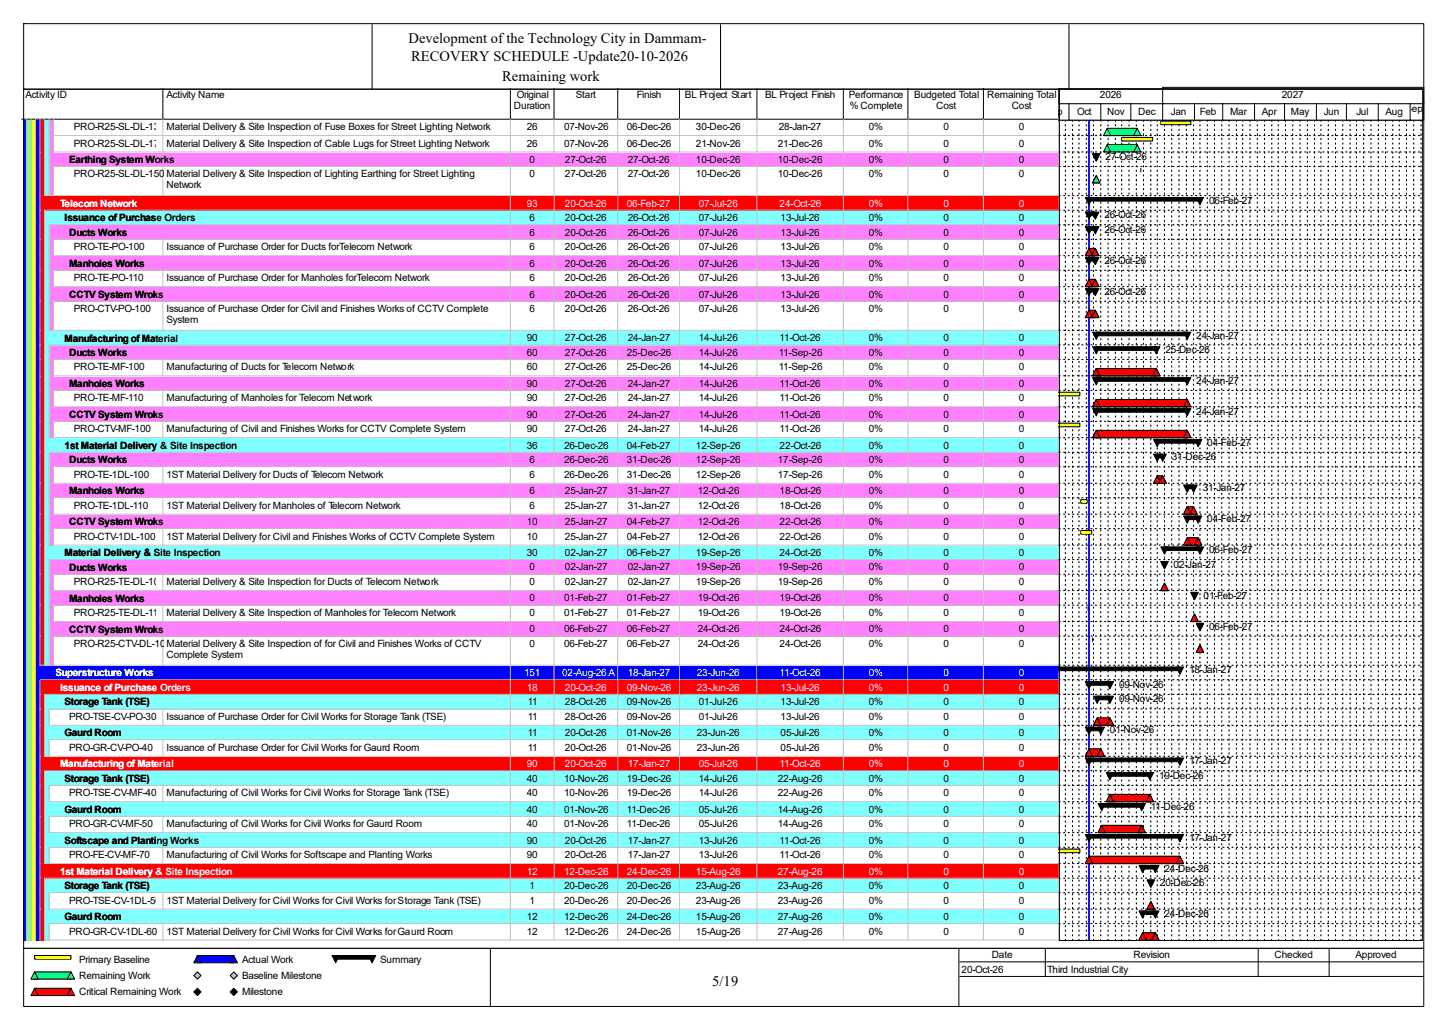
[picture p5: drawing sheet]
<svg xmlns="http://www.w3.org/2000/svg" width="420mm" height="297mm" viewBox="0 0 420 297" stroke-linecap="round" stroke-linejoin="round" font-family="sans-serif">
<defs><g id="words">
<g font-size="4.2">
<text x="118.4" y="12.4">Development of the Technology City in Dammam-</text>
<text x="119.2" y="17.7">RECOVERY SCHEDULE -Update20-10-2026</text>
<text x="145.5" y="23.5">Remaining work</text>
<text x="206.5" y="285.6">5/19</text>
</g>
<g font-size="2.9">
<text x="7.4" y="28.4">Activity ID</text>
<text x="48.3" y="28.4">Activity Name</text>
<text x="149.8" y="28.4">Original</text>
<text x="166.9" y="28.4">Start</text>
<text x="184.6" y="28.4">Finish</text>
<text x="198.5" y="28.4">BL Project Start</text>
<text x="221.8" y="28.4">BL Project Finish</text>
<text x="246" y="28.4">Performance</text>
<text x="265" y="28.4">Budgeted Total</text>
<text x="286.1" y="28.4">Remaining Total</text>
<text x="318.8" y="28.4">2026</text>
<text x="371.6" y="28.4">2027</text>
<text x="149" y="31.6">Duration</text>
<text x="246.3" y="31.6">% Complete</text>
<text x="271.4" y="31.6">Cost</text>
<text x="293.2" y="31.6">Cost</text>
<text x="303" y="33.2">Sep</text>
<text x="312.2" y="33.2">Oct</text>
<text x="320.9" y="33.2">Nov</text>
<text x="329.9" y="33.2">Dec</text>
<text x="339.4" y="33.2">Jan</text>
<text x="347.8" y="33.2">Feb</text>
<text x="356.5" y="33.2">Mar</text>
<text x="365.8" y="33.2">Apr</text>
<text x="374.2" y="33.2">May</text>
<text x="383.7" y="33.2">Jun</text>
<text x="393.1" y="33.2">Jul</text>
<text x="401.6" y="33.2">Aug</text>
<text x="407.4" y="32.4">Sep</text>
<text x="21.4" y="37.7">PRO-R25-SL-DL-130</text>
<text x="48.3" y="37.7">Material Delivery &amp; Site Inspection of Fuse Boxes for Street Lighting Network</text>
<text x="152.7" y="37.7">26</text>
<text x="163.5" y="37.7">07-Nov-26</text>
<text x="181.7" y="37.7">06-Dec-26</text>
<text x="201.7" y="37.7">30-Dec-26</text>
<text x="225.7" y="37.7">28-Jan-27</text>
<text x="251.8" y="37.7">0%</text>
<text x="273.4" y="37.7">0</text>
<text x="295.3" y="37.7">0</text>
<text x="20" y="47.3">Earthing System Works</text>
<text x="21.4" y="42.5">PRO-R25-SL-DL-170</text>
<text x="48.3" y="42.5">Material Delivery &amp; Site Inspection of Cable Lugs for Street Lighting Network</text>
<text x="152.7" y="42.5">26</text>
<text x="153.5" y="47.2">0</text>
<text x="163.5" y="42.5">07-Nov-26</text>
<text x="163.7" y="47.2">27-Oct-26</text>
<text x="181.7" y="42.5">06-Dec-26</text>
<text x="181.9" y="47.2">27-Oct-26</text>
<text x="201.7" y="42.5">21-Nov-26</text>
<text x="201.7" y="47.2">10-Dec-26</text>
<text x="225.5" y="42.5">21-Dec-26</text>
<text x="225.5" y="47.2">10-Dec-26</text>
<text x="251.8" y="42.5">0%</text>
<text x="251.8" y="47.2">0%</text>
<text x="273.4" y="42.5">0</text>
<text x="273.4" y="47.2">0</text>
<text x="295.3" y="42.5">0</text>
<text x="295.3" y="47.2">0</text>
<text x="320.4" y="46.4">27-Oct-26</text>
<text x="21.4" y="51.4">PRO-R25-SL-DL-150</text>
<text x="48.3" y="51.4">Material Delivery &amp; Site Inspection of Lighting Earthing for Street Lighting</text>
<text x="153.5" y="51.4">0</text>
<text x="163.7" y="51.4">27-Oct-26</text>
<text x="181.9" y="51.4">27-Oct-26</text>
<text x="201.7" y="51.4">10-Dec-26</text>
<text x="225.5" y="51.4">10-Dec-26</text>
<text x="251.8" y="51.4">0%</text>
<text x="273.4" y="51.4">0</text>
<text x="295.3" y="51.4">0</text>
<text x="48.3" y="54.6">Network</text>
<text x="350.4" y="59.1">06-Feb-27</text>
<text x="18.7" y="64.1">Issuance of Purchase Orders</text>
<text x="153.5" y="64.1">6</text>
<text x="163.7" y="64.1">20-Oct-26</text>
<text x="181.9" y="64.1">26-Oct-26</text>
<text x="202.5" y="64.1">07-Jul-26</text>
<text x="226.2" y="64.1">13-Jul-26</text>
<text x="251.8" y="64.1">0%</text>
<text x="273.4" y="64.1">0</text>
<text x="295.3" y="64.1">0</text>
<text x="320.1" y="63.3">26-Oct-26</text>
<text x="20" y="68.4">Ducts Works</text>
<text x="153.5" y="68.3">6</text>
<text x="163.7" y="68.3">20-Oct-26</text>
<text x="181.9" y="68.3">26-Oct-26</text>
<text x="202.5" y="68.3">07-Jul-26</text>
<text x="226.2" y="68.3">13-Jul-26</text>
<text x="251.8" y="68.3">0%</text>
<text x="273.4" y="68.3">0</text>
<text x="295.3" y="68.3">0</text>
<text x="320.1" y="67.5">26-Oct-26</text>
<text x="20" y="77.3">Manholes Works</text>
<text x="21.4" y="72.5">PRO-TE-PO-100</text>
<text x="48.3" y="72.5">Issuance of Purchase Order for Ducts forTelecom Network</text>
<text x="153.5" y="72.5">6</text>
<text x="153.5" y="77.3">6</text>
<text x="163.7" y="72.5">20-Oct-26</text>
<text x="163.7" y="77.3">20-Oct-26</text>
<text x="181.9" y="72.5">26-Oct-26</text>
<text x="181.9" y="77.3">26-Oct-26</text>
<text x="202.5" y="72.5">07-Jul-26</text>
<text x="202.5" y="77.3">07-Jul-26</text>
<text x="226.2" y="72.5">13-Jul-26</text>
<text x="226.2" y="77.3">13-Jul-26</text>
<text x="251.8" y="72.5">0%</text>
<text x="251.8" y="77.3">0%</text>
<text x="273.4" y="72.5">0</text>
<text x="273.4" y="77.3">0</text>
<text x="295.3" y="72.5">0</text>
<text x="295.3" y="77.3">0</text>
<text x="320.1" y="76.5">26-Oct-26</text>
<text x="21.4" y="81.4">PRO-TE-PO-110</text>
<text x="48.3" y="81.4">Issuance of Purchase Order for Manholes forTelecom Network</text>
<text x="153.5" y="81.4">6</text>
<text x="163.7" y="81.4">20-Oct-26</text>
<text x="181.9" y="81.4">26-Oct-26</text>
<text x="202.5" y="81.4">07-Jul-26</text>
<text x="226.2" y="81.4">13-Jul-26</text>
<text x="251.8" y="81.4">0%</text>
<text x="273.4" y="81.4">0</text>
<text x="295.3" y="81.4">0</text>
<text x="20" y="86.3">CCTV System Wroks</text>
<text x="153.5" y="86.2">6</text>
<text x="163.7" y="86.2">20-Oct-26</text>
<text x="181.9" y="86.2">26-Oct-26</text>
<text x="202.5" y="86.2">07-Jul-26</text>
<text x="226.2" y="86.2">13-Jul-26</text>
<text x="251.8" y="86.2">0%</text>
<text x="273.4" y="86.2">0</text>
<text x="295.3" y="86.2">0</text>
<text x="320.1" y="85.4">26-Oct-26</text>
<text x="21.4" y="90.4">PRO-CTV-PO-100</text>
<text x="48.3" y="90.4">Issuance of Purchase Order for Civil and Finishes Works of CCTV Complete</text>
<text x="48.3" y="93.6">System</text>
<text x="153.5" y="90.4">6</text>
<text x="163.7" y="90.4">20-Oct-26</text>
<text x="181.9" y="90.4">26-Oct-26</text>
<text x="202.5" y="90.4">07-Jul-26</text>
<text x="226.2" y="90.4">13-Jul-26</text>
<text x="251.8" y="90.4">0%</text>
<text x="273.4" y="90.4">0</text>
<text x="295.3" y="90.4">0</text>
<text x="18.7" y="99">Manufacturing of Material</text>
<text x="152.7" y="98.9">90</text>
<text x="163.7" y="98.9">27-Oct-26</text>
<text x="181.9" y="98.9">24-Jan-27</text>
<text x="202.5" y="98.9">14-Jul-26</text>
<text x="226" y="98.9">11-Oct-26</text>
<text x="251.8" y="98.9">0%</text>
<text x="273.4" y="98.9">0</text>
<text x="295.3" y="98.9">0</text>
<text x="346.8" y="98.1">24-Jan-27</text>
<text x="20" y="103.2">Ducts Works</text>
<text x="21.4" y="107.3">PRO-TE-MF-100</text>
<text x="48.3" y="107.3">Manufacturing of Ducts for Telecom Network</text>
<text x="152.7" y="103.1">60</text>
<text x="152.7" y="107.3">60</text>
<text x="163.7" y="103.1">27-Oct-26</text>
<text x="163.7" y="107.3">27-Oct-26</text>
<text x="181.7" y="103.1">25-Dec-26</text>
<text x="181.7" y="107.3">25-Dec-26</text>
<text x="202.5" y="103.1">14-Jul-26</text>
<text x="202.5" y="107.3">14-Jul-26</text>
<text x="225.7" y="103.1">11-Sep-26</text>
<text x="225.7" y="107.3">11-Sep-26</text>
<text x="251.8" y="103.1">0%</text>
<text x="251.8" y="107.3">0%</text>
<text x="273.4" y="103.1">0</text>
<text x="273.4" y="107.3">0</text>
<text x="295.3" y="103.1">0</text>
<text x="295.3" y="107.3">0</text>
<text x="337.8" y="102.3">25-Dec-26</text>
<text x="20" y="112.1">Manholes Works</text>
<text x="152.7" y="112.1">90</text>
<text x="163.7" y="112.1">27-Oct-26</text>
<text x="181.9" y="112.1">24-Jan-27</text>
<text x="202.5" y="112.1">14-Jul-26</text>
<text x="226" y="112.1">11-Oct-26</text>
<text x="251.8" y="112.1">0%</text>
<text x="273.4" y="112.1">0</text>
<text x="295.3" y="112.1">0</text>
<text x="346.8" y="111.3">24-Jan-27</text>
<text x="21.4" y="116.3">PRO-TE-MF-110</text>
<text x="48.3" y="116.3">Manufacturing of Manholes for Telecom Network</text>
<text x="152.7" y="116.3">90</text>
<text x="163.7" y="116.3">27-Oct-26</text>
<text x="181.9" y="116.3">24-Jan-27</text>
<text x="202.5" y="116.3">14-Jul-26</text>
<text x="226" y="116.3">11-Oct-26</text>
<text x="251.8" y="116.3">0%</text>
<text x="273.4" y="116.3">0</text>
<text x="295.3" y="116.3">0</text>
<text x="20" y="121.1">CCTV System Wroks</text>
<text x="21.4" y="125.2">PRO-CTV-MF-100</text>
<text x="48.3" y="125.2">Manufacturing of Civil and Finishes Works for CCTV Complete System</text>
<text x="152.7" y="121">90</text>
<text x="152.7" y="125.2">90</text>
<text x="163.7" y="121">27-Oct-26</text>
<text x="163.7" y="125.2">27-Oct-26</text>
<text x="181.9" y="121">24-Jan-27</text>
<text x="181.9" y="125.2">24-Jan-27</text>
<text x="202.5" y="121">14-Jul-26</text>
<text x="202.5" y="125.2">14-Jul-26</text>
<text x="226" y="121">11-Oct-26</text>
<text x="226" y="125.2">11-Oct-26</text>
<text x="251.8" y="121">0%</text>
<text x="251.8" y="125.2">0%</text>
<text x="273.4" y="121">0</text>
<text x="273.4" y="125.2">0</text>
<text x="295.3" y="121">0</text>
<text x="295.3" y="125.2">0</text>
<text x="346.8" y="120.2">24-Jan-27</text>
<text x="18.7" y="130.1">1st Material Delivery &amp; Site Inspection</text>
<text x="152.7" y="130">36</text>
<text x="163.5" y="130">26-Dec-26</text>
<text x="181.7" y="130">04-Feb-27</text>
<text x="201.7" y="130">12-Sep-26</text>
<text x="226" y="130">22-Oct-26</text>
<text x="251.8" y="130">0%</text>
<text x="273.4" y="130">0</text>
<text x="295.3" y="130">0</text>
<text x="349.9" y="129.2">04-Feb-27</text>
<text x="20" y="134.3">Ducts Works</text>
<text x="153.5" y="134.2">6</text>
<text x="163.5" y="134.2">26-Dec-26</text>
<text x="181.7" y="134.2">31-Dec-26</text>
<text x="201.7" y="134.2">12-Sep-26</text>
<text x="225.5" y="134.2">17-Sep-26</text>
<text x="251.8" y="134.2">0%</text>
<text x="273.4" y="134.2">0</text>
<text x="295.3" y="134.2">0</text>
<text x="339.6" y="133.4">31-Dec-26</text>
<text x="20" y="143.3">Manholes Works</text>
<text x="21.4" y="138.4">PRO-TE-1DL-100</text>
<text x="48.3" y="138.4">1ST Material Delivery for Ducts of Telecom Network</text>
<text x="153.5" y="138.4">6</text>
<text x="153.5" y="143.2">6</text>
<text x="163.5" y="138.4">26-Dec-26</text>
<text x="163.7" y="143.2">25-Jan-27</text>
<text x="181.7" y="138.4">31-Dec-26</text>
<text x="181.9" y="143.2">31-Jan-27</text>
<text x="201.7" y="138.4">12-Sep-26</text>
<text x="202.3" y="143.2">12-Oct-26</text>
<text x="225.5" y="138.4">17-Sep-26</text>
<text x="226" y="143.2">18-Oct-26</text>
<text x="251.8" y="138.4">0%</text>
<text x="251.8" y="143.2">0%</text>
<text x="273.4" y="138.4">0</text>
<text x="273.4" y="143.2">0</text>
<text x="295.3" y="138.4">0</text>
<text x="295.3" y="143.2">0</text>
<text x="348.6" y="142.4">31-Jan-27</text>
<text x="21.4" y="147.4">PRO-TE-1DL-110</text>
<text x="48.3" y="147.4">1ST Material Delivery for Manholes of Telecom Network</text>
<text x="153.5" y="147.4">6</text>
<text x="163.7" y="147.4">25-Jan-27</text>
<text x="181.9" y="147.4">31-Jan-27</text>
<text x="202.3" y="147.4">12-Oct-26</text>
<text x="226" y="147.4">18-Oct-26</text>
<text x="251.8" y="147.4">0%</text>
<text x="273.4" y="147.4">0</text>
<text x="295.3" y="147.4">0</text>
<text x="20" y="152.2">CCTV System Wroks</text>
<text x="152.7" y="152.1">10</text>
<text x="163.7" y="152.1">25-Jan-27</text>
<text x="181.7" y="152.1">04-Feb-27</text>
<text x="202.3" y="152.1">12-Oct-26</text>
<text x="226" y="152.1">22-Oct-26</text>
<text x="251.8" y="152.1">0%</text>
<text x="273.4" y="152.1">0</text>
<text x="295.3" y="152.1">0</text>
<text x="349.9" y="151.3">04-Feb-27</text>
<text x="18.7" y="161.2">Material Delivery &amp; Site Inspection</text>
<text x="21.4" y="156.3">PRO-CTV-1DL-100</text>
<text x="48.3" y="156.3">1ST Material Delivery for Civil and Finishes Works of CCTV Complete System</text>
<text x="152.7" y="156.3">10</text>
<text x="152.7" y="161.1">30</text>
<text x="163.7" y="156.3">25-Jan-27</text>
<text x="163.7" y="161.1">02-Jan-27</text>
<text x="181.7" y="156.3">04-Feb-27</text>
<text x="181.7" y="161.1">06-Feb-27</text>
<text x="201.7" y="161.1">19-Sep-26</text>
<text x="202.3" y="156.3">12-Oct-26</text>
<text x="226" y="156.3">22-Oct-26</text>
<text x="226" y="161.1">24-Oct-26</text>
<text x="251.8" y="156.3">0%</text>
<text x="251.8" y="161.1">0%</text>
<text x="273.4" y="156.3">0</text>
<text x="273.4" y="161.1">0</text>
<text x="295.3" y="156.3">0</text>
<text x="295.3" y="161.1">0</text>
<text x="350.4" y="160.3">06-Feb-27</text>
<text x="20" y="165.4">Ducts Works</text>
<text x="153.5" y="165.3">0</text>
<text x="163.7" y="165.3">02-Jan-27</text>
<text x="181.9" y="165.3">02-Jan-27</text>
<text x="201.7" y="165.3">19-Sep-26</text>
<text x="225.5" y="165.3">19-Sep-26</text>
<text x="251.8" y="165.3">0%</text>
<text x="273.4" y="165.3">0</text>
<text x="295.3" y="165.3">0</text>
<text x="340.1" y="164.5">02-Jan-27</text>
<text x="21.4" y="169.5">PRO-R25-TE-DL-100</text>
<text x="48.3" y="169.5">Material Delivery &amp; Site Inspection for Ducts of Telecom Network</text>
<text x="153.5" y="169.5">0</text>
<text x="163.7" y="169.5">02-Jan-27</text>
<text x="181.9" y="169.5">02-Jan-27</text>
<text x="201.7" y="169.5">19-Sep-26</text>
<text x="225.5" y="169.5">19-Sep-26</text>
<text x="251.8" y="169.5">0%</text>
<text x="273.4" y="169.5">0</text>
<text x="295.3" y="169.5">0</text>
<text x="348.9" y="173.5">01-Feb-27</text>
<text x="20" y="174.4">Manholes Works</text>
<text x="21.4" y="178.5">PRO-R25-TE-DL-110</text>
<text x="48.3" y="178.5">Material Delivery &amp; Site Inspection of Manholes for Telecom Network</text>
<text x="153.5" y="174.3">0</text>
<text x="153.5" y="178.5">0</text>
<text x="163.5" y="174.3">01-Feb-27</text>
<text x="163.5" y="178.5">01-Feb-27</text>
<text x="181.7" y="174.3">01-Feb-27</text>
<text x="181.7" y="178.5">01-Feb-27</text>
<text x="202.3" y="174.3">19-Oct-26</text>
<text x="202.3" y="178.5">19-Oct-26</text>
<text x="226" y="174.3">19-Oct-26</text>
<text x="226" y="178.5">19-Oct-26</text>
<text x="251.8" y="174.3">0%</text>
<text x="251.8" y="178.5">0%</text>
<text x="273.4" y="174.3">0</text>
<text x="273.4" y="178.5">0</text>
<text x="295.3" y="174.3">0</text>
<text x="295.3" y="178.5">0</text>
<text x="20" y="183.3">CCTV System Wroks</text>
<text x="153.5" y="183.3">0</text>
<text x="163.5" y="183.3">06-Feb-27</text>
<text x="181.7" y="183.3">06-Feb-27</text>
<text x="202.3" y="183.3">24-Oct-26</text>
<text x="226" y="183.3">24-Oct-26</text>
<text x="251.8" y="183.3">0%</text>
<text x="273.4" y="183.3">0</text>
<text x="295.3" y="183.3">0</text>
<text x="350.4" y="182.5">06-Feb-27</text>
<text x="21.4" y="187.5">PRO-R25-CTV-DL-100</text>
<text x="48.3" y="187.5">Material Delivery &amp; Site Inspection of for Civil and Finishes Works of CCTV</text>
<text x="48.3" y="190.6">Complete System</text>
<text x="153.5" y="187.5">0</text>
<text x="163.5" y="187.5">06-Feb-27</text>
<text x="181.7" y="187.5">06-Feb-27</text>
<text x="202.3" y="187.5">24-Oct-26</text>
<text x="226" y="187.5">24-Oct-26</text>
<text x="251.8" y="187.5">0%</text>
<text x="273.4" y="187.5">0</text>
<text x="295.3" y="187.5">0</text>
<text x="344.6" y="195.1">18-Jan-27</text>
<text x="324.4" y="199.3">09-Nov-26</text>
<text x="324.4" y="203.5">09-Nov-26</text>
<text x="18.7" y="204.4">Storage Tank (TSE)</text>
<text x="20" y="208.6">PRO-TSE-CV-PO-30</text>
<text x="48.3" y="208.6">Issuance of Purchase Order for Civil Works for Storage Tank (TSE)</text>
<text x="153" y="204.3">11</text>
<text x="153" y="208.6">11</text>
<text x="163.7" y="204.3">28-Oct-26</text>
<text x="163.7" y="208.6">28-Oct-26</text>
<text x="181.7" y="204.3">09-Nov-26</text>
<text x="181.7" y="208.6">09-Nov-26</text>
<text x="202.5" y="204.3">01-Jul-26</text>
<text x="202.5" y="208.6">01-Jul-26</text>
<text x="226.2" y="204.3">13-Jul-26</text>
<text x="226.2" y="208.6">13-Jul-26</text>
<text x="251.8" y="204.3">0%</text>
<text x="251.8" y="208.6">0%</text>
<text x="273.4" y="204.3">0</text>
<text x="273.4" y="208.6">0</text>
<text x="295.3" y="204.3">0</text>
<text x="295.3" y="208.6">0</text>
<text x="18.7" y="213.4">Gaurd Room</text>
<text x="153" y="213.3">11</text>
<text x="163.7" y="213.3">20-Oct-26</text>
<text x="181.7" y="213.3">01-Nov-26</text>
<text x="202" y="213.3">23-Jun-26</text>
<text x="226.2" y="213.3">05-Jul-26</text>
<text x="251.8" y="213.3">0%</text>
<text x="273.4" y="213.3">0</text>
<text x="295.3" y="213.3">0</text>
<text x="321.7" y="212.5">01-Nov-26</text>
<text x="20" y="217.6">PRO-GR-CV-PO-40</text>
<text x="48.3" y="217.6">Issuance of Purchase Order for Civil Works for Gaurd Room</text>
<text x="153" y="217.6">11</text>
<text x="163.7" y="217.6">20-Oct-26</text>
<text x="181.7" y="217.6">01-Nov-26</text>
<text x="202" y="217.6">23-Jun-26</text>
<text x="226.2" y="217.6">05-Jul-26</text>
<text x="251.8" y="217.6">0%</text>
<text x="273.4" y="217.6">0</text>
<text x="295.3" y="217.6">0</text>
<text x="344.6" y="221.5">17-Jan-27</text>
<text x="18.7" y="226.6">Storage Tank (TSE)</text>
<text x="152.7" y="226.5">40</text>
<text x="163.5" y="226.5">10-Nov-26</text>
<text x="181.7" y="226.5">19-Dec-26</text>
<text x="202.5" y="226.5">14-Jul-26</text>
<text x="225.5" y="226.5">22-Aug-26</text>
<text x="251.8" y="226.5">0%</text>
<text x="273.4" y="226.5">0</text>
<text x="295.3" y="226.5">0</text>
<text x="336" y="225.7">19-Dec-26</text>
<text x="20" y="230.7">PRO-TSE-CV-MF-40</text>
<text x="48.3" y="230.7">Manufacturing of Civil Works for Civil Works for Storage Tank (TSE)</text>
<text x="152.7" y="230.7">40</text>
<text x="163.5" y="230.7">10-Nov-26</text>
<text x="181.7" y="230.7">19-Dec-26</text>
<text x="202.5" y="230.7">14-Jul-26</text>
<text x="225.5" y="230.7">22-Aug-26</text>
<text x="251.8" y="230.7">0%</text>
<text x="273.4" y="230.7">0</text>
<text x="295.3" y="230.7">0</text>
<text x="18.7" y="235.5">Gaurd Room</text>
<text x="20" y="239.7">PRO-GR-CV-MF-50</text>
<text x="48.3" y="239.7">Manufacturing of Civil Works for Civil Works for Gaurd Room</text>
<text x="152.7" y="235.5">40</text>
<text x="152.7" y="239.7">40</text>
<text x="163.5" y="235.5">01-Nov-26</text>
<text x="163.5" y="239.7">01-Nov-26</text>
<text x="181.7" y="235.5">11-Dec-26</text>
<text x="181.7" y="239.7">11-Dec-26</text>
<text x="202.5" y="235.5">05-Jul-26</text>
<text x="202.5" y="239.7">05-Jul-26</text>
<text x="225.5" y="235.5">14-Aug-26</text>
<text x="225.5" y="239.7">14-Aug-26</text>
<text x="251.8" y="235.5">0%</text>
<text x="251.8" y="239.7">0%</text>
<text x="273.4" y="235.5">0</text>
<text x="273.4" y="239.7">0</text>
<text x="295.3" y="235.5">0</text>
<text x="295.3" y="239.7">0</text>
<text x="333.6" y="234.7">11-Dec-26</text>
<text x="18.7" y="244.5">Softscape and Planting Works</text>
<text x="152.7" y="244.4">90</text>
<text x="163.7" y="244.4">20-Oct-26</text>
<text x="181.9" y="244.4">17-Jan-27</text>
<text x="202.5" y="244.4">13-Jul-26</text>
<text x="226" y="244.4">11-Oct-26</text>
<text x="251.8" y="244.4">0%</text>
<text x="273.4" y="244.4">0</text>
<text x="295.3" y="244.4">0</text>
<text x="344.6" y="243.6">17-Jan-27</text>
<text x="20" y="248.7">PRO-FE-CV-MF-70</text>
<text x="48.3" y="248.7">Manufacturing of Civil Works for Softscape and Planting Works</text>
<text x="152.7" y="248.7">90</text>
<text x="163.7" y="248.7">20-Oct-26</text>
<text x="181.9" y="248.7">17-Jan-27</text>
<text x="202.5" y="248.7">13-Jul-26</text>
<text x="226" y="248.7">11-Oct-26</text>
<text x="251.8" y="248.7">0%</text>
<text x="273.4" y="248.7">0</text>
<text x="295.3" y="248.7">0</text>
<text x="18.7" y="257.7">Storage Tank (TSE)</text>
<text x="153.5" y="257.6">1</text>
<text x="163.5" y="257.6">20-Dec-26</text>
<text x="181.7" y="257.6">20-Dec-26</text>
<text x="201.7" y="257.6">23-Aug-26</text>
<text x="225.5" y="257.6">23-Aug-26</text>
<text x="251.8" y="257.6">0%</text>
<text x="273.4" y="257.6">0</text>
<text x="295.3" y="257.6">0</text>
<text x="336.2" y="256.8">20-Dec-26</text>
<text x="337.5" y="252.6">24-Dec-26</text>
<text x="20" y="261.8">PRO-TSE-CV-1DL-50</text>
<text x="48.3" y="261.8">1ST Material Delivery for Civil Works for Civil Works for Storage Tank (TSE)</text>
<text x="153.5" y="261.8">1</text>
<text x="163.5" y="261.8">20-Dec-26</text>
<text x="181.7" y="261.8">20-Dec-26</text>
<text x="201.7" y="261.8">23-Aug-26</text>
<text x="225.5" y="261.8">23-Aug-26</text>
<text x="251.8" y="261.8">0%</text>
<text x="273.4" y="261.8">0</text>
<text x="295.3" y="261.8">0</text>
<text x="18.7" y="266.7">Gaurd Room</text>
<text x="152.7" y="266.6">12</text>
<text x="163.5" y="266.6">12-Dec-26</text>
<text x="181.7" y="266.6">24-Dec-26</text>
<text x="201.7" y="266.6">15-Aug-26</text>
<text x="225.5" y="266.6">27-Aug-26</text>
<text x="251.8" y="266.6">0%</text>
<text x="273.4" y="266.6">0</text>
<text x="295.3" y="266.6">0</text>
<text x="337.5" y="265.8">24-Dec-26</text>
<text x="20" y="270.8">PRO-GR-CV-1DL-60</text>
<text x="48.3" y="270.8">1ST Material Delivery for Civil Works for Civil Works for Gaurd Room</text>
<text x="152.7" y="270.8">12</text>
<text x="163.5" y="270.8">12-Dec-26</text>
<text x="181.7" y="270.8">24-Dec-26</text>
<text x="201.7" y="270.8">15-Aug-26</text>
<text x="225.5" y="270.8">27-Aug-26</text>
<text x="251.8" y="270.8">0%</text>
<text x="273.4" y="270.8">0</text>
<text x="295.3" y="270.8">0</text>
<text x="22.9" y="279">Primary Baseline</text>
<text x="70.1" y="279">Actual Work</text>
<text x="110.2" y="279">Summary</text>
<text x="278.7" y="281.9">20-Oct-26</text>
<text x="287.4" y="277.7">Date</text>
<text x="303.5" y="281.9">Third Industrial City</text>
<text x="328.5" y="277.7">Revision</text>
<text x="369.4" y="277.7">Checked</text>
<text x="392.9" y="277.7">Approved</text>
<text x="22.9" y="283.7">Remaining Work</text>
<text x="70.1" y="283.7">Baseline Milestone</text>
<text x="22.9" y="288.5">Critical Remaining Work</text>
<text x="70.1" y="288.5">Milestone</text>
</g>
<g font-size="2.9" fill="#fff">
<text x="17.4" y="59.9">Telecom Network</text>
<text x="152.7" y="59.9">93</text>
<text x="163.7" y="59.9">20-Oct-26</text>
<text x="181.7" y="59.9">06-Feb-27</text>
<text x="202.5" y="59.9">07-Jul-26</text>
<text x="226" y="59.9">24-Oct-26</text>
<text x="251.8" y="59.9">0%</text>
<text x="273.4" y="59.9">0</text>
<text x="295.3" y="59.9">0</text>
<text x="16.1" y="196">Superstructure Works</text>
<text x="151.9" y="195.9">151</text>
<text x="162.9" y="195.9">02-Aug-26 A</text>
<text x="181.9" y="195.9">18-Jan-27</text>
<text x="202" y="195.9">23-Jun-26</text>
<text x="226" y="195.9">11-Oct-26</text>
<text x="251.8" y="195.9">0%</text>
<text x="273.4" y="195.9">0</text>
<text x="295.3" y="195.9">0</text>
<text x="17.4" y="200.2">Issuance of Purchase Orders</text>
<text x="152.7" y="200.1">18</text>
<text x="163.7" y="200.1">20-Oct-26</text>
<text x="181.7" y="200.1">09-Nov-26</text>
<text x="202" y="200.1">23-Jun-26</text>
<text x="226.2" y="200.1">13-Jul-26</text>
<text x="251.8" y="200.1">0%</text>
<text x="273.4" y="200.1">0</text>
<text x="295.3" y="200.1">0</text>
<text x="17.4" y="222.4">Manufacturing of Material</text>
<text x="152.7" y="222.3">90</text>
<text x="163.7" y="222.3">20-Oct-26</text>
<text x="181.9" y="222.3">17-Jan-27</text>
<text x="202.5" y="222.3">05-Jul-26</text>
<text x="226" y="222.3">11-Oct-26</text>
<text x="251.8" y="222.3">0%</text>
<text x="273.4" y="222.3">0</text>
<text x="295.3" y="222.3">0</text>
<text x="17.4" y="253.5">1st Material Delivery &amp; Site Inspection</text>
<text x="152.7" y="253.4">12</text>
<text x="163.5" y="253.4">12-Dec-26</text>
<text x="181.7" y="253.4">24-Dec-26</text>
<text x="201.7" y="253.4">15-Aug-26</text>
<text x="225.5" y="253.4">27-Aug-26</text>
<text x="251.8" y="253.4">0%</text>
<text x="273.4" y="253.4">0</text>
<text x="295.3" y="253.4">0</text>
</g>
</g></defs>
<path d="M47.2 25.6v8.9h-40.9" fill="none" stroke="#000" stroke-width=".29"/>
<path d="M47.5 25.6h100.7v9.2h-100.7z" fill="#fff"/>
<path d="M147.9 25.6v8.9h-100.7" fill="none" stroke="#000" stroke-width=".29"/>
<path d="M148.2 25.6h12.7v9.2h-12.7z" fill="#fff"/>
<path d="M160.6 25.6v8.9h-12.7" fill="none" stroke="#000" stroke-width=".29"/>
<path d="M160.9 25.6h18.4v9.2h-18.4z" fill="#fff"/>
<path d="M179 25.6v8.9h-18.4" fill="none" stroke="#000" stroke-width=".29"/>
<path d="M179.3 25.6h17.9v9.2h-17.9z" fill="#fff"/>
<path d="M197 25.6v8.9h-18" fill="none" stroke="#000" stroke-width=".29"/>
<path d="M197.2 25.6h22.5v9.2h-22.5z" fill="#fff"/>
<path d="M219.4 25.6v8.9h-22.4" fill="none" stroke="#000" stroke-width=".29"/>
<path d="M219.7 25.6h25v9.2h-25z" fill="#fff"/>
<path d="M244.4 25.6v8.9h-25" fill="none" stroke="#000" stroke-width=".29"/>
<path d="M244.7 25.6h18.7v9.2h-18.7z" fill="#fff"/>
<path d="M263.2 25.6v8.9h-18.8" fill="none" stroke="#000" stroke-width=".29"/>
<path d="M263.4 25.6h21.9v9.2h-21.9z" fill="#fff"/>
<path d="M285 25.6v8.9h-21.8" fill="none" stroke="#000" stroke-width=".29"/>
<path d="M285.3 25.6h21.9v9.2h-21.9z" fill="#fff"/>
<path d="M306.9 25.6v8.9h-21.9" fill="none" stroke="#000" stroke-width=".29"/>
<path d="M6.6 34.8h1.3v4.7h-1.3z" fill="#00f"/>
<path d="M7.6 34.5v5.1" fill="none" stroke="#c0c0c0" stroke-width=".29"/>
<path d="M7.9 34.8h1.3v4.7h-1.3z" fill="#80ff80"/>
<path d="M9 34.5v5.1" fill="none" stroke="#c0c0c0" stroke-width=".29"/>
<path d="M9.2 34.8h1.3v4.7h-1.3z" fill="#ff0"/>
<path d="M10.3 34.5v5.1" fill="none" stroke="#c0c0c0" stroke-width=".29"/>
<path d="M10.5 34.8h1.4v4.7h-1.4z" fill="#00f"/>
<path d="M11.6 34.5v5.1" fill="none" stroke="#c0c0c0" stroke-width=".29"/>
<path d="M11.9 34.8h1.3v4.7h-1.3z" fill="#f00"/>
<path d="M12.9 34.5v5.1" fill="none" stroke="#c0c0c0" stroke-width=".29"/>
<path d="M13.2 34.8h1.3v4.7h-1.3z" fill="#80ffff"/>
<path d="M14.2 34.5v5.1" fill="none" stroke="#c0c0c0" stroke-width=".29"/>
<path d="M14.5 34.8h1.3v4.7h-1.3z" fill="#ff80ff"/>
<path d="M15.6 34.5v5.1" fill="none" stroke="#c0c0c0" stroke-width=".29"/>
<path d="M15.8 34.8h31.7v4.7h-31.7z" fill="#fff"/>
<path d="M15.6 39.3h31.9M47.2 34.5v5.1" fill="none" stroke="#c0c0c0" stroke-width=".29"/>
<path d="M47.5 34.8h100.7v4.7h-100.7z" fill="#fff"/>
<path d="M147.9 34.5v4.8h-100.4" fill="none" stroke="#c0c0c0" stroke-width=".29"/>
<path d="M148.2 34.8h12.7v4.7h-12.7z" fill="#fff"/>
<path d="M160.6 34.5v4.8h-12.4" fill="none" stroke="#c0c0c0" stroke-width=".29"/>
<path d="M160.9 34.8h18.4v4.7h-18.4z" fill="#fff"/>
<path d="M179 34.5v4.8h-18.1" fill="none" stroke="#c0c0c0" stroke-width=".29"/>
<path d="M179.3 34.8h17.9v4.7h-17.9z" fill="#fff"/>
<path d="M197 34.5v4.8h-17.7" fill="none" stroke="#c0c0c0" stroke-width=".29"/>
<path d="M197.2 34.8h22.5v4.7h-22.5z" fill="#fff"/>
<path d="M219.4 34.5v4.8h-22.2" fill="none" stroke="#c0c0c0" stroke-width=".29"/>
<path d="M219.7 34.8h25v4.7h-25z" fill="#fff"/>
<path d="M244.4 34.5v4.8h-24.7" fill="none" stroke="#c0c0c0" stroke-width=".29"/>
<path d="M244.7 34.8h18.7v4.7h-18.7z" fill="#fff"/>
<path d="M263.2 34.5v4.8h-18.5" fill="none" stroke="#c0c0c0" stroke-width=".29"/>
<path d="M263.4 34.8h21.9v4.7h-21.9z" fill="#fff"/>
<path d="M285 34.5v4.8h-21.6" fill="none" stroke="#c0c0c0" stroke-width=".29"/>
<path d="M285.3 34.8h21.9v4.7h-21.9z" fill="#fff"/>
<path d="M306.9 34.5v4.8h-21.6" fill="none" stroke="#c0c0c0" stroke-width=".29"/>
<path d="M6.6 39.5h1.3v4.8h-1.3z" fill="#00f"/>
<path d="M7.6 39.3v5" fill="none" stroke="#c0c0c0" stroke-width=".29"/>
<path d="M7.9 39.5h1.3v4.8h-1.3z" fill="#80ff80"/>
<path d="M9 39.3v5" fill="none" stroke="#c0c0c0" stroke-width=".29"/>
<path d="M9.2 39.5h1.3v4.8h-1.3z" fill="#ff0"/>
<path d="M10.3 39.3v5" fill="none" stroke="#c0c0c0" stroke-width=".29"/>
<path d="M10.5 39.5h1.4v4.8h-1.4z" fill="#00f"/>
<path d="M11.6 39.3v5" fill="none" stroke="#c0c0c0" stroke-width=".29"/>
<path d="M11.9 39.5h1.3v4.8h-1.3z" fill="#f00"/>
<path d="M12.9 39.3v5" fill="none" stroke="#c0c0c0" stroke-width=".29"/>
<path d="M13.2 39.5h1.3v4.8h-1.3z" fill="#80ffff"/>
<path d="M14.2 39.3v5" fill="none" stroke="#c0c0c0" stroke-width=".29"/>
<path d="M14.5 39.5h1.3v4.8h-1.3z" fill="#ff80ff"/>
<path d="M15.6 39.3v5" fill="none" stroke="#c0c0c0" stroke-width=".29"/>
<path d="M15.8 39.5h31.7v4.8h-31.7z" fill="#fff"/>
<path d="M47.2 39.3v5M15.6 44h31.9" fill="none" stroke="#c0c0c0" stroke-width=".29"/>
<path d="M47.5 39.5h100.7v4.8h-100.7z" fill="#fff"/>
<path d="M147.9 39.3v4.7h-100.4" fill="none" stroke="#c0c0c0" stroke-width=".29"/>
<path d="M148.2 39.5h12.7v4.8h-12.7z" fill="#fff"/>
<path d="M160.6 39.3v4.7h-12.4" fill="none" stroke="#c0c0c0" stroke-width=".29"/>
<path d="M160.9 39.5h18.4v4.8h-18.4z" fill="#fff"/>
<path d="M179 39.3v4.7h-18.1" fill="none" stroke="#c0c0c0" stroke-width=".29"/>
<path d="M179.3 39.5h17.9v4.8h-17.9z" fill="#fff"/>
<path d="M197 39.3v4.7h-17.7" fill="none" stroke="#c0c0c0" stroke-width=".29"/>
<path d="M197.2 39.5h22.5v4.8h-22.5z" fill="#fff"/>
<path d="M219.4 39.3v4.7h-22.2" fill="none" stroke="#c0c0c0" stroke-width=".29"/>
<path d="M219.7 39.5h25v4.8h-25z" fill="#fff"/>
<path d="M244.4 39.3v4.7h-24.7" fill="none" stroke="#c0c0c0" stroke-width=".29"/>
<path d="M244.7 39.5h18.7v4.8h-18.7z" fill="#fff"/>
<path d="M263.2 39.3v4.7h-18.5" fill="none" stroke="#c0c0c0" stroke-width=".29"/>
<path d="M263.4 39.5h21.9v4.8h-21.9z" fill="#fff"/>
<path d="M285 39.3v4.7h-21.6" fill="none" stroke="#c0c0c0" stroke-width=".29"/>
<path d="M285.3 39.5h21.9v4.8h-21.9z" fill="#fff"/>
<path d="M306.9 39.3v4.7h-21.6" fill="none" stroke="#c0c0c0" stroke-width=".29"/>
<path d="M6.6 44.3h1.3v4.2h-1.3z" fill="#00f"/>
<path d="M7.6 44v4.5" fill="none" stroke="#c0c0c0" stroke-width=".29"/>
<path d="M7.9 44.3h1.3v4.2h-1.3z" fill="#80ff80"/>
<path d="M9 44v4.5" fill="none" stroke="#c0c0c0" stroke-width=".29"/>
<path d="M9.2 44.3h1.3v4.2h-1.3z" fill="#ff0"/>
<path d="M10.3 44v4.5" fill="none" stroke="#c0c0c0" stroke-width=".29"/>
<path d="M10.5 44.3h1.4v4.2h-1.4z" fill="#00f"/>
<path d="M11.6 44v4.5" fill="none" stroke="#c0c0c0" stroke-width=".29"/>
<path d="M11.9 44.3h1.3v4.2h-1.3z" fill="#f00"/>
<path d="M12.9 44v4.5" fill="none" stroke="#c0c0c0" stroke-width=".29"/>
<path d="M13.2 44.3h1.3v4.2h-1.3z" fill="#80ffff"/>
<path d="M14.2 44v4.5" fill="none" stroke="#c0c0c0" stroke-width=".29"/>
<path d="M14.5 44.3h33v4.2h-33z" fill="#ff80ff"/>
<path d="M15.6 48.3h31.9" fill="none" stroke="#c0c0c0" stroke-width=".29"/>
<path d="M47.5 44.3h100.7v4.2h-100.7z" fill="#ff80ff"/>
<path d="M147.9 44v4.3h-100.4" fill="none" stroke="#c0c0c0" stroke-width=".29"/>
<path d="M148.2 44.3h12.7v4.2h-12.7z" fill="#ff80ff"/>
<path d="M160.6 44v4.3h-12.4" fill="none" stroke="#c0c0c0" stroke-width=".29"/>
<path d="M160.9 44.3h18.4v4.2h-18.4z" fill="#ff80ff"/>
<path d="M179 44v4.3h-18.1" fill="none" stroke="#c0c0c0" stroke-width=".29"/>
<path d="M179.3 44.3h17.9v4.2h-17.9z" fill="#ff80ff"/>
<path d="M197 44v4.3h-17.7" fill="none" stroke="#c0c0c0" stroke-width=".29"/>
<path d="M197.2 44.3h22.5v4.2h-22.5z" fill="#ff80ff"/>
<path d="M219.4 44v4.3h-22.2" fill="none" stroke="#c0c0c0" stroke-width=".29"/>
<path d="M219.7 44.3h25v4.2h-25z" fill="#ff80ff"/>
<path d="M244.4 44v4.3h-24.7" fill="none" stroke="#c0c0c0" stroke-width=".29"/>
<path d="M244.7 44.3h18.7v4.2h-18.7z" fill="#ff80ff"/>
<path d="M263.2 44v4.3h-18.5" fill="none" stroke="#c0c0c0" stroke-width=".29"/>
<path d="M263.4 44.3h21.9v4.2h-21.9z" fill="#ff80ff"/>
<path d="M285 44v4.3h-21.6" fill="none" stroke="#c0c0c0" stroke-width=".29"/>
<path d="M285.3 44.3h21.9v4.2h-21.9z" fill="#ff80ff"/>
<path d="M306.9 44v4.3h-21.6" fill="none" stroke="#c0c0c0" stroke-width=".29"/>
<path d="M6.6 48.5h1.3v8.4h-1.3z" fill="#00f"/>
<path d="M7.6 48.3v8.7" fill="none" stroke="#c0c0c0" stroke-width=".29"/>
<path d="M7.9 48.5h1.3v8.4h-1.3z" fill="#80ff80"/>
<path d="M9 48.3v8.7" fill="none" stroke="#c0c0c0" stroke-width=".29"/>
<path d="M9.2 48.5h1.3v8.4h-1.3z" fill="#ff0"/>
<path d="M10.3 48.3v8.7" fill="none" stroke="#c0c0c0" stroke-width=".29"/>
<path d="M10.5 48.5h1.4v8.4h-1.4z" fill="#00f"/>
<path d="M11.6 48.3v8.7" fill="none" stroke="#c0c0c0" stroke-width=".29"/>
<path d="M11.9 48.5h1.3v8.4h-1.3z" fill="#f00"/>
<path d="M12.9 48.3v8.7" fill="none" stroke="#c0c0c0" stroke-width=".29"/>
<path d="M13.2 48.5h1.3v8.4h-1.3z" fill="#80ffff"/>
<path d="M12.9 56.7h1.6M14.2 48.3v8.7" fill="none" stroke="#c0c0c0" stroke-width=".29"/>
<path d="M14.5 48.5h1.3v8.4h-1.3z" fill="#ff80ff"/>
<path d="M14.2 56.7h1.6M15.6 48.3v8.7" fill="none" stroke="#c0c0c0" stroke-width=".29"/>
<path d="M15.8 48.5h31.7v8.4h-31.7z" fill="#fff"/>
<path d="M15.6 56.7h31.9M47.2 48.3v8.7" fill="none" stroke="#c0c0c0" stroke-width=".29"/>
<path d="M47.5 48.5h100.7v8.4h-100.7z" fill="#fff"/>
<path d="M147.9 48.3v8.4h-100.4" fill="none" stroke="#c0c0c0" stroke-width=".29"/>
<path d="M148.2 48.5h12.7v8.4h-12.7z" fill="#fff"/>
<path d="M160.6 48.3v8.4h-12.4" fill="none" stroke="#c0c0c0" stroke-width=".29"/>
<path d="M160.9 48.5h18.4v8.4h-18.4z" fill="#fff"/>
<path d="M179 48.3v8.4h-18.1" fill="none" stroke="#c0c0c0" stroke-width=".29"/>
<path d="M179.3 48.5h17.9v8.4h-17.9z" fill="#fff"/>
<path d="M197 48.3v8.4h-17.7" fill="none" stroke="#c0c0c0" stroke-width=".29"/>
<path d="M197.2 48.5h22.5v8.4h-22.5z" fill="#fff"/>
<path d="M219.4 48.3v8.4h-22.2" fill="none" stroke="#c0c0c0" stroke-width=".29"/>
<path d="M219.7 48.5h25v8.4h-25z" fill="#fff"/>
<path d="M244.4 48.3v8.4h-24.7" fill="none" stroke="#c0c0c0" stroke-width=".29"/>
<path d="M244.7 48.5h18.7v8.4h-18.7z" fill="#fff"/>
<path d="M263.2 48.3v8.4h-18.5" fill="none" stroke="#c0c0c0" stroke-width=".29"/>
<path d="M263.4 48.5h21.9v8.4h-21.9z" fill="#fff"/>
<path d="M285 48.3v8.4h-21.6" fill="none" stroke="#c0c0c0" stroke-width=".29"/>
<path d="M285.3 48.5h21.9v8.4h-21.9z" fill="#fff"/>
<path d="M306.9 48.3v8.4h-21.6" fill="none" stroke="#c0c0c0" stroke-width=".29"/>
<path d="M6.6 56.9h1.3v4.3h-1.3z" fill="#00f"/>
<path d="M7.6 56.7v4.5" fill="none" stroke="#c0c0c0" stroke-width=".29"/>
<path d="M7.9 56.9h1.3v4.3h-1.3z" fill="#80ff80"/>
<path d="M9 56.7v4.5" fill="none" stroke="#c0c0c0" stroke-width=".29"/>
<path d="M9.2 56.9h1.3v4.3h-1.3z" fill="#ff0"/>
<path d="M10.3 56.7v4.5" fill="none" stroke="#c0c0c0" stroke-width=".29"/>
<path d="M10.5 56.9h1.4v4.3h-1.4z" fill="#00f"/>
<path d="M11.6 56.7v4.5" fill="none" stroke="#c0c0c0" stroke-width=".29"/>
<path d="M11.9 56.9h35.6v4.3h-35.6z" fill="#f00"/>
<path d="M12.9 60.9h34.6" fill="none" stroke="#c0c0c0" stroke-width=".29"/>
<path d="M47.5 56.9h100.7v4.3h-100.7z" fill="#f00"/>
<path d="M147.9 56.7v4.2h-100.4" fill="none" stroke="#c0c0c0" stroke-width=".29"/>
<path d="M148.2 56.9h12.7v4.3h-12.7z" fill="#f00"/>
<path d="M160.6 56.7v4.2h-12.4" fill="none" stroke="#c0c0c0" stroke-width=".29"/>
<path d="M160.9 56.9h18.4v4.3h-18.4z" fill="#f00"/>
<path d="M179 56.7v4.2h-18.1" fill="none" stroke="#c0c0c0" stroke-width=".29"/>
<path d="M179.3 56.9h17.9v4.3h-17.9z" fill="#f00"/>
<path d="M197 56.7v4.2h-17.7" fill="none" stroke="#c0c0c0" stroke-width=".29"/>
<path d="M197.2 56.9h22.5v4.3h-22.5z" fill="#f00"/>
<path d="M219.4 56.7v4.2h-22.2" fill="none" stroke="#c0c0c0" stroke-width=".29"/>
<path d="M219.7 56.9h25v4.3h-25z" fill="#f00"/>
<path d="M244.4 56.7v4.2h-24.7" fill="none" stroke="#c0c0c0" stroke-width=".29"/>
<path d="M244.7 56.9h18.7v4.3h-18.7z" fill="#f00"/>
<path d="M263.2 56.7v4.2h-18.5" fill="none" stroke="#c0c0c0" stroke-width=".29"/>
<path d="M263.4 56.9h21.9v4.3h-21.9z" fill="#f00"/>
<path d="M285 56.7v4.2h-21.6" fill="none" stroke="#c0c0c0" stroke-width=".29"/>
<path d="M285.3 56.9h21.9v4.3h-21.9z" fill="#f00"/>
<path d="M306.9 56.7v4.2h-21.6" fill="none" stroke="#c0c0c0" stroke-width=".29"/>
<path d="M6.6 61.2h1.3v4.2h-1.3z" fill="#00f"/>
<path d="M7.6 60.9v4.5" fill="none" stroke="#c0c0c0" stroke-width=".29"/>
<path d="M7.9 61.2h1.3v4.2h-1.3z" fill="#80ff80"/>
<path d="M9 60.9v4.5" fill="none" stroke="#c0c0c0" stroke-width=".29"/>
<path d="M9.2 61.2h1.3v4.2h-1.3z" fill="#ff0"/>
<path d="M10.3 60.9v4.5" fill="none" stroke="#c0c0c0" stroke-width=".29"/>
<path d="M10.5 61.2h1.4v4.2h-1.4z" fill="#00f"/>
<path d="M11.6 60.9v4.5" fill="none" stroke="#c0c0c0" stroke-width=".29"/>
<path d="M11.9 61.2h1.3v4.2h-1.3z" fill="#f00"/>
<path d="M12.9 60.9v4.5" fill="none" stroke="#c0c0c0" stroke-width=".29"/>
<path d="M13.2 61.2h34.3v4.2h-34.3z" fill="#80ffff"/>
<path d="M14.2 65.1h33.3" fill="none" stroke="#c0c0c0" stroke-width=".29"/>
<path d="M47.5 61.2h100.7v4.2h-100.7z" fill="#80ffff"/>
<path d="M147.9 60.9v4.2h-100.4" fill="none" stroke="#c0c0c0" stroke-width=".29"/>
<path d="M148.2 61.2h12.7v4.2h-12.7z" fill="#80ffff"/>
<path d="M160.6 60.9v4.2h-12.4" fill="none" stroke="#c0c0c0" stroke-width=".29"/>
<path d="M160.9 61.2h18.4v4.2h-18.4z" fill="#80ffff"/>
<path d="M179 60.9v4.2h-18.1" fill="none" stroke="#c0c0c0" stroke-width=".29"/>
<path d="M179.3 61.2h17.9v4.2h-17.9z" fill="#80ffff"/>
<path d="M197 60.9v4.2h-17.7" fill="none" stroke="#c0c0c0" stroke-width=".29"/>
<path d="M197.2 61.2h22.5v4.2h-22.5z" fill="#80ffff"/>
<path d="M219.4 60.9v4.2h-22.2" fill="none" stroke="#c0c0c0" stroke-width=".29"/>
<path d="M219.7 61.2h25v4.2h-25z" fill="#80ffff"/>
<path d="M244.4 60.9v4.2h-24.7" fill="none" stroke="#c0c0c0" stroke-width=".29"/>
<path d="M244.7 61.2h18.7v4.2h-18.7z" fill="#80ffff"/>
<path d="M263.2 60.9v4.2h-18.5" fill="none" stroke="#c0c0c0" stroke-width=".29"/>
<path d="M263.4 61.2h21.9v4.2h-21.9z" fill="#80ffff"/>
<path d="M285 60.9v4.2h-21.6" fill="none" stroke="#c0c0c0" stroke-width=".29"/>
<path d="M285.3 61.2h21.9v4.2h-21.9z" fill="#80ffff"/>
<path d="M306.9 60.9v4.2h-21.6" fill="none" stroke="#c0c0c0" stroke-width=".29"/>
<path d="M6.6 65.4h1.3v4.2h-1.3z" fill="#00f"/>
<path d="M7.6 65.1v4.5" fill="none" stroke="#c0c0c0" stroke-width=".29"/>
<path d="M7.9 65.4h1.3v4.2h-1.3z" fill="#80ff80"/>
<path d="M9 65.1v4.5" fill="none" stroke="#c0c0c0" stroke-width=".29"/>
<path d="M9.2 65.4h1.3v4.2h-1.3z" fill="#ff0"/>
<path d="M10.3 65.1v4.5" fill="none" stroke="#c0c0c0" stroke-width=".29"/>
<path d="M10.5 65.4h1.4v4.2h-1.4z" fill="#00f"/>
<path d="M11.6 65.1v4.5" fill="none" stroke="#c0c0c0" stroke-width=".29"/>
<path d="M11.9 65.4h1.3v4.2h-1.3z" fill="#f00"/>
<path d="M12.9 65.1v4.5" fill="none" stroke="#c0c0c0" stroke-width=".29"/>
<path d="M13.2 65.4h1.3v4.2h-1.3z" fill="#80ffff"/>
<path d="M14.2 65.1v4.5" fill="none" stroke="#c0c0c0" stroke-width=".29"/>
<path d="M14.5 65.4h33v4.2h-33z" fill="#ff80ff"/>
<path d="M15.6 69.3h31.9" fill="none" stroke="#c0c0c0" stroke-width=".29"/>
<path d="M47.5 65.4h100.7v4.2h-100.7z" fill="#ff80ff"/>
<path d="M147.9 65.1v4.2h-100.4" fill="none" stroke="#c0c0c0" stroke-width=".29"/>
<path d="M148.2 65.4h12.7v4.2h-12.7z" fill="#ff80ff"/>
<path d="M160.6 65.1v4.2h-12.4" fill="none" stroke="#c0c0c0" stroke-width=".29"/>
<path d="M160.9 65.4h18.4v4.2h-18.4z" fill="#ff80ff"/>
<path d="M179 65.1v4.2h-18.1" fill="none" stroke="#c0c0c0" stroke-width=".29"/>
<path d="M179.3 65.4h17.9v4.2h-17.9z" fill="#ff80ff"/>
<path d="M197 65.1v4.2h-17.7" fill="none" stroke="#c0c0c0" stroke-width=".29"/>
<path d="M197.2 65.4h22.5v4.2h-22.5z" fill="#ff80ff"/>
<path d="M219.4 65.1v4.2h-22.2" fill="none" stroke="#c0c0c0" stroke-width=".29"/>
<path d="M219.7 65.4h25v4.2h-25z" fill="#ff80ff"/>
<path d="M244.4 65.1v4.2h-24.7" fill="none" stroke="#c0c0c0" stroke-width=".29"/>
<path d="M244.7 65.4h18.7v4.2h-18.7z" fill="#ff80ff"/>
<path d="M263.2 65.1v4.2h-18.5" fill="none" stroke="#c0c0c0" stroke-width=".29"/>
<path d="M263.4 65.4h21.9v4.2h-21.9z" fill="#ff80ff"/>
<path d="M285 65.1v4.2h-21.6" fill="none" stroke="#c0c0c0" stroke-width=".29"/>
<path d="M285.3 65.4h21.9v4.2h-21.9z" fill="#ff80ff"/>
<path d="M306.9 65.1v4.2h-21.6" fill="none" stroke="#c0c0c0" stroke-width=".29"/>
<path d="M6.6 69.6h1.3v4.8h-1.3z" fill="#00f"/>
<path d="M7.6 69.3v5.1" fill="none" stroke="#c0c0c0" stroke-width=".29"/>
<path d="M7.9 69.6h1.3v4.8h-1.3z" fill="#80ff80"/>
<path d="M9 69.3v5.1" fill="none" stroke="#c0c0c0" stroke-width=".29"/>
<path d="M9.2 69.6h1.3v4.8h-1.3z" fill="#ff0"/>
<path d="M10.3 69.3v5.1" fill="none" stroke="#c0c0c0" stroke-width=".29"/>
<path d="M10.5 69.6h1.4v4.8h-1.4z" fill="#00f"/>
<path d="M11.6 69.3v5.1" fill="none" stroke="#c0c0c0" stroke-width=".29"/>
<path d="M11.9 69.6h1.3v4.8h-1.3z" fill="#f00"/>
<path d="M12.9 69.3v5.1" fill="none" stroke="#c0c0c0" stroke-width=".29"/>
<path d="M13.2 69.6h1.3v4.8h-1.3z" fill="#80ffff"/>
<path d="M14.2 69.3v5.1" fill="none" stroke="#c0c0c0" stroke-width=".29"/>
<path d="M14.5 69.6h1.3v4.8h-1.3z" fill="#ff80ff"/>
<path d="M15.6 69.3v5.1" fill="none" stroke="#c0c0c0" stroke-width=".29"/>
<path d="M15.8 69.6h31.7v4.8h-31.7z" fill="#fff"/>
<path d="M15.6 74.1h31.9M47.2 69.3v5.1" fill="none" stroke="#c0c0c0" stroke-width=".29"/>
<path d="M47.5 69.6h100.7v4.8h-100.7z" fill="#fff"/>
<path d="M147.9 69.3v4.8h-100.4" fill="none" stroke="#c0c0c0" stroke-width=".29"/>
<path d="M148.2 69.6h12.7v4.8h-12.7z" fill="#fff"/>
<path d="M160.6 69.3v4.8h-12.4" fill="none" stroke="#c0c0c0" stroke-width=".29"/>
<path d="M160.9 69.6h18.4v4.8h-18.4z" fill="#fff"/>
<path d="M179 69.3v4.8h-18.1" fill="none" stroke="#c0c0c0" stroke-width=".29"/>
<path d="M179.3 69.6h17.9v4.8h-17.9z" fill="#fff"/>
<path d="M197 69.3v4.8h-17.7" fill="none" stroke="#c0c0c0" stroke-width=".29"/>
<path d="M197.2 69.6h22.5v4.8h-22.5z" fill="#fff"/>
<path d="M219.4 69.3v4.8h-22.2" fill="none" stroke="#c0c0c0" stroke-width=".29"/>
<path d="M219.7 69.6h25v4.8h-25z" fill="#fff"/>
<path d="M244.4 69.3v4.8h-24.7" fill="none" stroke="#c0c0c0" stroke-width=".29"/>
<path d="M244.7 69.6h18.7v4.8h-18.7z" fill="#fff"/>
<path d="M263.2 69.3v4.8h-18.5" fill="none" stroke="#c0c0c0" stroke-width=".29"/>
<path d="M263.4 69.6h21.9v4.8h-21.9z" fill="#fff"/>
<path d="M285 69.3v4.8h-21.6" fill="none" stroke="#c0c0c0" stroke-width=".29"/>
<path d="M285.3 69.6h21.9v4.8h-21.9z" fill="#fff"/>
<path d="M306.9 69.3v4.8h-21.6" fill="none" stroke="#c0c0c0" stroke-width=".29"/>
<path d="M6.6 74.4h1.3v4.2h-1.3z" fill="#00f"/>
<path d="M7.6 74.1v4.5" fill="none" stroke="#c0c0c0" stroke-width=".29"/>
<path d="M7.9 74.4h1.3v4.2h-1.3z" fill="#80ff80"/>
<path d="M9 74.1v4.5" fill="none" stroke="#c0c0c0" stroke-width=".29"/>
<path d="M9.2 74.4h1.3v4.2h-1.3z" fill="#ff0"/>
<path d="M10.3 74.1v4.5" fill="none" stroke="#c0c0c0" stroke-width=".29"/>
<path d="M10.5 74.4h1.4v4.2h-1.4z" fill="#00f"/>
<path d="M11.6 74.1v4.5" fill="none" stroke="#c0c0c0" stroke-width=".29"/>
<path d="M11.9 74.4h1.3v4.2h-1.3z" fill="#f00"/>
<path d="M12.9 74.1v4.5" fill="none" stroke="#c0c0c0" stroke-width=".29"/>
<path d="M13.2 74.4h1.3v4.2h-1.3z" fill="#80ffff"/>
<path d="M14.2 74.1v4.5" fill="none" stroke="#c0c0c0" stroke-width=".29"/>
<path d="M14.5 74.4h33v4.2h-33z" fill="#ff80ff"/>
<path d="M15.6 78.3h31.9" fill="none" stroke="#c0c0c0" stroke-width=".29"/>
<path d="M47.5 74.4h100.7v4.2h-100.7z" fill="#ff80ff"/>
<path d="M147.9 74.1v4.2h-100.4" fill="none" stroke="#c0c0c0" stroke-width=".29"/>
<path d="M148.2 74.4h12.7v4.2h-12.7z" fill="#ff80ff"/>
<path d="M160.6 74.1v4.2h-12.4" fill="none" stroke="#c0c0c0" stroke-width=".29"/>
<path d="M160.9 74.4h18.4v4.2h-18.4z" fill="#ff80ff"/>
<path d="M179 74.1v4.2h-18.1" fill="none" stroke="#c0c0c0" stroke-width=".29"/>
<path d="M179.3 74.4h17.9v4.2h-17.9z" fill="#ff80ff"/>
<path d="M197 74.1v4.2h-17.7" fill="none" stroke="#c0c0c0" stroke-width=".29"/>
<path d="M197.2 74.4h22.5v4.2h-22.5z" fill="#ff80ff"/>
<path d="M219.4 74.1v4.2h-22.2" fill="none" stroke="#c0c0c0" stroke-width=".29"/>
<path d="M219.7 74.4h25v4.2h-25z" fill="#ff80ff"/>
<path d="M244.4 74.1v4.2h-24.7" fill="none" stroke="#c0c0c0" stroke-width=".29"/>
<path d="M244.7 74.4h18.7v4.2h-18.7z" fill="#ff80ff"/>
<path d="M263.2 74.1v4.2h-18.5" fill="none" stroke="#c0c0c0" stroke-width=".29"/>
<path d="M263.4 74.4h21.9v4.2h-21.9z" fill="#ff80ff"/>
<path d="M285 74.1v4.2h-21.6" fill="none" stroke="#c0c0c0" stroke-width=".29"/>
<path d="M285.3 74.4h21.9v4.2h-21.9z" fill="#ff80ff"/>
<path d="M306.9 74.1v4.2h-21.6" fill="none" stroke="#c0c0c0" stroke-width=".29"/>
<path d="M6.6 78.6h1.3v4.7h-1.3z" fill="#00f"/>
<path d="M7.6 78.3v5" fill="none" stroke="#c0c0c0" stroke-width=".29"/>
<path d="M7.9 78.6h1.3v4.7h-1.3z" fill="#80ff80"/>
<path d="M9 78.3v5" fill="none" stroke="#c0c0c0" stroke-width=".29"/>
<path d="M9.2 78.6h1.3v4.7h-1.3z" fill="#ff0"/>
<path d="M10.3 78.3v5" fill="none" stroke="#c0c0c0" stroke-width=".29"/>
<path d="M10.5 78.6h1.4v4.7h-1.4z" fill="#00f"/>
<path d="M11.6 78.3v5" fill="none" stroke="#c0c0c0" stroke-width=".29"/>
<path d="M11.9 78.6h1.3v4.7h-1.3z" fill="#f00"/>
<path d="M12.9 78.3v5" fill="none" stroke="#c0c0c0" stroke-width=".29"/>
<path d="M13.2 78.6h1.3v4.7h-1.3z" fill="#80ffff"/>
<path d="M14.2 78.3v5" fill="none" stroke="#c0c0c0" stroke-width=".29"/>
<path d="M14.5 78.6h1.3v4.7h-1.3z" fill="#ff80ff"/>
<path d="M15.6 78.3v5" fill="none" stroke="#c0c0c0" stroke-width=".29"/>
<path d="M15.8 78.6h31.7v4.7h-31.7z" fill="#fff"/>
<path d="M47.2 78.3v5M15.6 83.1h31.9" fill="none" stroke="#c0c0c0" stroke-width=".29"/>
<path d="M47.5 78.6h100.7v4.7h-100.7z" fill="#fff"/>
<path d="M147.9 78.3v4.8h-100.4" fill="none" stroke="#c0c0c0" stroke-width=".29"/>
<path d="M148.2 78.6h12.7v4.7h-12.7z" fill="#fff"/>
<path d="M160.6 78.3v4.8h-12.4" fill="none" stroke="#c0c0c0" stroke-width=".29"/>
<path d="M160.9 78.6h18.4v4.7h-18.4z" fill="#fff"/>
<path d="M179 78.3v4.8h-18.1" fill="none" stroke="#c0c0c0" stroke-width=".29"/>
<path d="M179.3 78.6h17.9v4.7h-17.9z" fill="#fff"/>
<path d="M197 78.3v4.8h-17.7" fill="none" stroke="#c0c0c0" stroke-width=".29"/>
<path d="M197.2 78.6h22.5v4.7h-22.5z" fill="#fff"/>
<path d="M219.4 78.3v4.8h-22.2" fill="none" stroke="#c0c0c0" stroke-width=".29"/>
<path d="M219.7 78.6h25v4.7h-25z" fill="#fff"/>
<path d="M244.4 78.3v4.8h-24.7" fill="none" stroke="#c0c0c0" stroke-width=".29"/>
<path d="M244.7 78.6h18.7v4.7h-18.7z" fill="#fff"/>
<path d="M263.2 78.3v4.8h-18.5" fill="none" stroke="#c0c0c0" stroke-width=".29"/>
<path d="M263.4 78.6h21.9v4.7h-21.9z" fill="#fff"/>
<path d="M285 78.3v4.8h-21.6" fill="none" stroke="#c0c0c0" stroke-width=".29"/>
<path d="M285.3 78.6h21.9v4.7h-21.9z" fill="#fff"/>
<path d="M306.9 78.3v4.8h-21.6" fill="none" stroke="#c0c0c0" stroke-width=".29"/>
<path d="M6.6 83.3h1.3v4.2h-1.3z" fill="#00f"/>
<path d="M7.6 83.1v4.4" fill="none" stroke="#c0c0c0" stroke-width=".29"/>
<path d="M7.9 83.3h1.3v4.2h-1.3z" fill="#80ff80"/>
<path d="M9 83.1v4.4" fill="none" stroke="#c0c0c0" stroke-width=".29"/>
<path d="M9.2 83.3h1.3v4.2h-1.3z" fill="#ff0"/>
<path d="M10.3 83.1v4.4" fill="none" stroke="#c0c0c0" stroke-width=".29"/>
<path d="M10.5 83.3h1.4v4.2h-1.4z" fill="#00f"/>
<path d="M11.6 83.1v4.4" fill="none" stroke="#c0c0c0" stroke-width=".29"/>
<path d="M11.9 83.3h1.3v4.2h-1.3z" fill="#f00"/>
<path d="M12.9 83.1v4.4" fill="none" stroke="#c0c0c0" stroke-width=".29"/>
<path d="M13.2 83.3h1.3v4.2h-1.3z" fill="#80ffff"/>
<path d="M14.2 83.1v4.4" fill="none" stroke="#c0c0c0" stroke-width=".29"/>
<path d="M14.5 83.3h33v4.2h-33z" fill="#ff80ff"/>
<path d="M15.6 87.3h31.9" fill="none" stroke="#c0c0c0" stroke-width=".29"/>
<path d="M47.5 83.3h100.7v4.2h-100.7z" fill="#ff80ff"/>
<path d="M147.9 83.1v4.2h-100.4" fill="none" stroke="#c0c0c0" stroke-width=".29"/>
<path d="M148.2 83.3h12.7v4.2h-12.7z" fill="#ff80ff"/>
<path d="M160.6 83.1v4.2h-12.4" fill="none" stroke="#c0c0c0" stroke-width=".29"/>
<path d="M160.9 83.3h18.4v4.2h-18.4z" fill="#ff80ff"/>
<path d="M179 83.1v4.2h-18.1" fill="none" stroke="#c0c0c0" stroke-width=".29"/>
<path d="M179.3 83.3h17.9v4.2h-17.9z" fill="#ff80ff"/>
<path d="M197 83.1v4.2h-17.7" fill="none" stroke="#c0c0c0" stroke-width=".29"/>
<path d="M197.2 83.3h22.5v4.2h-22.5z" fill="#ff80ff"/>
<path d="M219.4 83.1v4.2h-22.2" fill="none" stroke="#c0c0c0" stroke-width=".29"/>
<path d="M219.7 83.3h25v4.2h-25z" fill="#ff80ff"/>
<path d="M244.4 83.1v4.2h-24.7" fill="none" stroke="#c0c0c0" stroke-width=".29"/>
<path d="M244.7 83.3h18.7v4.2h-18.7z" fill="#ff80ff"/>
<path d="M263.2 83.1v4.2h-18.5" fill="none" stroke="#c0c0c0" stroke-width=".29"/>
<path d="M263.4 83.3h21.9v4.2h-21.9z" fill="#ff80ff"/>
<path d="M285 83.1v4.2h-21.6" fill="none" stroke="#c0c0c0" stroke-width=".29"/>
<path d="M285.3 83.3h21.9v4.2h-21.9z" fill="#ff80ff"/>
<path d="M306.9 83.1v4.2h-21.6" fill="none" stroke="#c0c0c0" stroke-width=".29"/>
<path d="M6.6 87.5h1.3v8.5h-1.3z" fill="#00f"/>
<path d="M7.6 87.3v8.7" fill="none" stroke="#c0c0c0" stroke-width=".29"/>
<path d="M7.9 87.5h1.3v8.5h-1.3z" fill="#80ff80"/>
<path d="M9 87.3v8.7" fill="none" stroke="#c0c0c0" stroke-width=".29"/>
<path d="M9.2 87.5h1.3v8.5h-1.3z" fill="#ff0"/>
<path d="M10.3 87.3v8.7" fill="none" stroke="#c0c0c0" stroke-width=".29"/>
<path d="M10.5 87.5h1.4v8.5h-1.4z" fill="#00f"/>
<path d="M11.6 87.3v8.7" fill="none" stroke="#c0c0c0" stroke-width=".29"/>
<path d="M11.9 87.5h1.3v8.5h-1.3z" fill="#f00"/>
<path d="M12.9 87.3v8.7" fill="none" stroke="#c0c0c0" stroke-width=".29"/>
<path d="M13.2 87.5h1.3v8.5h-1.3z" fill="#80ffff"/>
<path d="M14.2 87.3v8.7" fill="none" stroke="#c0c0c0" stroke-width=".29"/>
<path d="M14.5 87.5h1.3v8.5h-1.3z" fill="#ff80ff"/>
<path d="M14.2 95.7h1.6M15.6 87.3v8.7" fill="none" stroke="#c0c0c0" stroke-width=".29"/>
<path d="M15.8 87.5h31.7v8.5h-31.7z" fill="#fff"/>
<path d="M15.6 95.7h31.9M47.2 87.3v8.7" fill="none" stroke="#c0c0c0" stroke-width=".29"/>
<path d="M47.5 87.5h100.7v8.5h-100.7z" fill="#fff"/>
<path d="M147.9 87.3v8.4h-100.4" fill="none" stroke="#c0c0c0" stroke-width=".29"/>
<path d="M148.2 87.5h12.7v8.5h-12.7z" fill="#fff"/>
<path d="M160.6 87.3v8.4h-12.4" fill="none" stroke="#c0c0c0" stroke-width=".29"/>
<path d="M160.9 87.5h18.4v8.5h-18.4z" fill="#fff"/>
<path d="M179 87.3v8.4h-18.1" fill="none" stroke="#c0c0c0" stroke-width=".29"/>
<path d="M179.3 87.5h17.9v8.5h-17.9z" fill="#fff"/>
<path d="M197 87.3v8.4h-17.7" fill="none" stroke="#c0c0c0" stroke-width=".29"/>
<path d="M197.2 87.5h22.5v8.5h-22.5z" fill="#fff"/>
<path d="M219.4 87.3v8.4h-22.2" fill="none" stroke="#c0c0c0" stroke-width=".29"/>
<path d="M219.7 87.5h25v8.5h-25z" fill="#fff"/>
<path d="M244.4 87.3v8.4h-24.7" fill="none" stroke="#c0c0c0" stroke-width=".29"/>
<path d="M244.7 87.5h18.7v8.5h-18.7z" fill="#fff"/>
<path d="M263.2 87.3v8.4h-18.5" fill="none" stroke="#c0c0c0" stroke-width=".29"/>
<path d="M263.4 87.5h21.9v8.5h-21.9z" fill="#fff"/>
<path d="M285 87.3v8.4h-21.6" fill="none" stroke="#c0c0c0" stroke-width=".29"/>
<path d="M285.3 87.5h21.9v8.5h-21.9z" fill="#fff"/>
<path d="M306.9 87.3v8.4h-21.6" fill="none" stroke="#c0c0c0" stroke-width=".29"/>
<path d="M6.6 96h1.3v4.2h-1.3z" fill="#00f"/>
<path d="M7.6 95.7v4.5" fill="none" stroke="#c0c0c0" stroke-width=".29"/>
<path d="M7.9 96h1.3v4.2h-1.3z" fill="#80ff80"/>
<path d="M9 95.7v4.5" fill="none" stroke="#c0c0c0" stroke-width=".29"/>
<path d="M9.2 96h1.3v4.2h-1.3z" fill="#ff0"/>
<path d="M10.3 95.7v4.5" fill="none" stroke="#c0c0c0" stroke-width=".29"/>
<path d="M10.5 96h1.4v4.2h-1.4z" fill="#00f"/>
<path d="M11.6 95.7v4.5" fill="none" stroke="#c0c0c0" stroke-width=".29"/>
<path d="M11.9 96h1.3v4.2h-1.3z" fill="#f00"/>
<path d="M12.9 95.7v4.5" fill="none" stroke="#c0c0c0" stroke-width=".29"/>
<path d="M13.2 96h34.3v4.2h-34.3z" fill="#80ffff"/>
<path d="M14.2 99.9h33.3" fill="none" stroke="#c0c0c0" stroke-width=".29"/>
<path d="M47.5 96h100.7v4.2h-100.7z" fill="#80ffff"/>
<path d="M147.9 95.7v4.2h-100.4" fill="none" stroke="#c0c0c0" stroke-width=".29"/>
<path d="M148.2 96h12.7v4.2h-12.7z" fill="#80ffff"/>
<path d="M160.6 95.7v4.2h-12.4" fill="none" stroke="#c0c0c0" stroke-width=".29"/>
<path d="M160.9 96h18.4v4.2h-18.4z" fill="#80ffff"/>
<path d="M179 95.7v4.2h-18.1" fill="none" stroke="#c0c0c0" stroke-width=".29"/>
<path d="M179.3 96h17.9v4.2h-17.9z" fill="#80ffff"/>
<path d="M197 95.7v4.2h-17.7" fill="none" stroke="#c0c0c0" stroke-width=".29"/>
<path d="M197.2 96h22.5v4.2h-22.5z" fill="#80ffff"/>
<path d="M219.4 95.7v4.2h-22.2" fill="none" stroke="#c0c0c0" stroke-width=".29"/>
<path d="M219.7 96h25v4.2h-25z" fill="#80ffff"/>
<path d="M244.4 95.7v4.2h-24.7" fill="none" stroke="#c0c0c0" stroke-width=".29"/>
<path d="M244.7 96h18.7v4.2h-18.7z" fill="#80ffff"/>
<path d="M263.2 95.7v4.2h-18.5" fill="none" stroke="#c0c0c0" stroke-width=".29"/>
<path d="M263.4 96h21.9v4.2h-21.9z" fill="#80ffff"/>
<path d="M285 95.7v4.2h-21.6" fill="none" stroke="#c0c0c0" stroke-width=".29"/>
<path d="M285.3 96h21.9v4.2h-21.9z" fill="#80ffff"/>
<path d="M306.9 95.7v4.2h-21.6" fill="none" stroke="#c0c0c0" stroke-width=".29"/>
<path d="M6.6 100.2h1.3v4.2h-1.3z" fill="#00f"/>
<path d="M7.6 99.9v4.5" fill="none" stroke="#c0c0c0" stroke-width=".29"/>
<path d="M7.9 100.2h1.3v4.2h-1.3z" fill="#80ff80"/>
<path d="M9 99.9v4.5" fill="none" stroke="#c0c0c0" stroke-width=".29"/>
<path d="M9.2 100.2h1.3v4.2h-1.3z" fill="#ff0"/>
<path d="M10.3 99.9v4.5" fill="none" stroke="#c0c0c0" stroke-width=".29"/>
<path d="M10.5 100.2h1.4v4.2h-1.4z" fill="#00f"/>
<path d="M11.6 99.9v4.5" fill="none" stroke="#c0c0c0" stroke-width=".29"/>
<path d="M11.9 100.2h1.3v4.2h-1.3z" fill="#f00"/>
<path d="M12.9 99.9v4.5" fill="none" stroke="#c0c0c0" stroke-width=".29"/>
<path d="M13.2 100.2h1.3v4.2h-1.3z" fill="#80ffff"/>
<path d="M14.2 99.9v4.5" fill="none" stroke="#c0c0c0" stroke-width=".29"/>
<path d="M14.5 100.2h33v4.2h-33z" fill="#ff80ff"/>
<path d="M15.6 104.2h31.9" fill="none" stroke="#c0c0c0" stroke-width=".29"/>
<path d="M47.5 100.2h100.7v4.2h-100.7z" fill="#ff80ff"/>
<path d="M147.9 99.9v4.3h-100.4" fill="none" stroke="#c0c0c0" stroke-width=".29"/>
<path d="M148.2 100.2h12.7v4.2h-12.7z" fill="#ff80ff"/>
<path d="M160.6 99.9v4.3h-12.4" fill="none" stroke="#c0c0c0" stroke-width=".29"/>
<path d="M160.9 100.2h18.4v4.2h-18.4z" fill="#ff80ff"/>
<path d="M179 99.9v4.3h-18.1" fill="none" stroke="#c0c0c0" stroke-width=".29"/>
<path d="M179.3 100.2h17.9v4.2h-17.9z" fill="#ff80ff"/>
<path d="M197 99.9v4.3h-17.7" fill="none" stroke="#c0c0c0" stroke-width=".29"/>
<path d="M197.2 100.2h22.5v4.2h-22.5z" fill="#ff80ff"/>
<path d="M219.4 99.9v4.3h-22.2" fill="none" stroke="#c0c0c0" stroke-width=".29"/>
<path d="M219.7 100.2h25v4.2h-25z" fill="#ff80ff"/>
<path d="M244.4 99.9v4.3h-24.7" fill="none" stroke="#c0c0c0" stroke-width=".29"/>
<path d="M244.7 100.2h18.7v4.2h-18.7z" fill="#ff80ff"/>
<path d="M263.2 99.9v4.3h-18.5" fill="none" stroke="#c0c0c0" stroke-width=".29"/>
<path d="M263.4 100.2h21.9v4.2h-21.9z" fill="#ff80ff"/>
<path d="M285 99.9v4.3h-21.6" fill="none" stroke="#c0c0c0" stroke-width=".29"/>
<path d="M285.3 100.2h21.9v4.2h-21.9z" fill="#ff80ff"/>
<path d="M306.9 99.9v4.3h-21.6" fill="none" stroke="#c0c0c0" stroke-width=".29"/>
<path d="M6.6 104.4h1.3v4.8h-1.3z" fill="#00f"/>
<path d="M7.6 104.2v5" fill="none" stroke="#c0c0c0" stroke-width=".29"/>
<path d="M7.9 104.4h1.3v4.8h-1.3z" fill="#80ff80"/>
<path d="M9 104.2v5" fill="none" stroke="#c0c0c0" stroke-width=".29"/>
<path d="M9.2 104.4h1.3v4.8h-1.3z" fill="#ff0"/>
<path d="M10.3 104.2v5" fill="none" stroke="#c0c0c0" stroke-width=".29"/>
<path d="M10.5 104.4h1.4v4.8h-1.4z" fill="#00f"/>
<path d="M11.6 104.2v5" fill="none" stroke="#c0c0c0" stroke-width=".29"/>
<path d="M11.9 104.4h1.3v4.8h-1.3z" fill="#f00"/>
<path d="M12.9 104.2v5" fill="none" stroke="#c0c0c0" stroke-width=".29"/>
<path d="M13.2 104.4h1.3v4.8h-1.3z" fill="#80ffff"/>
<path d="M14.2 104.2v5" fill="none" stroke="#c0c0c0" stroke-width=".29"/>
<path d="M14.5 104.4h1.3v4.8h-1.3z" fill="#ff80ff"/>
<path d="M15.6 104.2v5" fill="none" stroke="#c0c0c0" stroke-width=".29"/>
<path d="M15.8 104.4h31.7v4.8h-31.7z" fill="#fff"/>
<path d="M15.6 108.9h31.9M47.2 104.2v5" fill="none" stroke="#c0c0c0" stroke-width=".29"/>
<path d="M47.5 104.4h100.7v4.8h-100.7z" fill="#fff"/>
<path d="M147.9 104.2v4.7h-100.4" fill="none" stroke="#c0c0c0" stroke-width=".29"/>
<path d="M148.2 104.4h12.7v4.8h-12.7z" fill="#fff"/>
<path d="M160.6 104.2v4.7h-12.4" fill="none" stroke="#c0c0c0" stroke-width=".29"/>
<path d="M160.9 104.4h18.4v4.8h-18.4z" fill="#fff"/>
<path d="M179 104.2v4.7h-18.1" fill="none" stroke="#c0c0c0" stroke-width=".29"/>
<path d="M179.3 104.4h17.9v4.8h-17.9z" fill="#fff"/>
<path d="M197 104.2v4.7h-17.7" fill="none" stroke="#c0c0c0" stroke-width=".29"/>
<path d="M197.2 104.4h22.5v4.8h-22.5z" fill="#fff"/>
<path d="M219.4 104.2v4.7h-22.2" fill="none" stroke="#c0c0c0" stroke-width=".29"/>
<path d="M219.7 104.4h25v4.8h-25z" fill="#fff"/>
<path d="M244.4 104.2v4.7h-24.7" fill="none" stroke="#c0c0c0" stroke-width=".29"/>
<path d="M244.7 104.4h18.7v4.8h-18.7z" fill="#fff"/>
<path d="M263.2 104.2v4.7h-18.5" fill="none" stroke="#c0c0c0" stroke-width=".29"/>
<path d="M263.4 104.4h21.9v4.8h-21.9z" fill="#fff"/>
<path d="M285 104.2v4.7h-21.6" fill="none" stroke="#c0c0c0" stroke-width=".29"/>
<path d="M285.3 104.4h21.9v4.8h-21.9z" fill="#fff"/>
<path d="M306.9 104.2v4.7h-21.6" fill="none" stroke="#c0c0c0" stroke-width=".29"/>
<path d="M6.6 109.2h1.3v4.2h-1.3z" fill="#00f"/>
<path d="M7.6 108.9v4.5" fill="none" stroke="#c0c0c0" stroke-width=".29"/>
<path d="M7.9 109.2h1.3v4.2h-1.3z" fill="#80ff80"/>
<path d="M9 108.9v4.5" fill="none" stroke="#c0c0c0" stroke-width=".29"/>
<path d="M9.2 109.2h1.3v4.2h-1.3z" fill="#ff0"/>
<path d="M10.3 108.9v4.5" fill="none" stroke="#c0c0c0" stroke-width=".29"/>
<path d="M10.5 109.2h1.4v4.2h-1.4z" fill="#00f"/>
<path d="M11.6 108.9v4.5" fill="none" stroke="#c0c0c0" stroke-width=".29"/>
<path d="M11.9 109.2h1.3v4.2h-1.3z" fill="#f00"/>
<path d="M12.9 108.9v4.5" fill="none" stroke="#c0c0c0" stroke-width=".29"/>
<path d="M13.2 109.2h1.3v4.2h-1.3z" fill="#80ffff"/>
<path d="M14.2 108.9v4.5" fill="none" stroke="#c0c0c0" stroke-width=".29"/>
<path d="M14.5 109.2h33v4.2h-33z" fill="#ff80ff"/>
<path d="M15.6 113.1h31.9" fill="none" stroke="#c0c0c0" stroke-width=".29"/>
<path d="M47.5 109.2h100.7v4.2h-100.7z" fill="#ff80ff"/>
<path d="M147.9 108.9v4.2h-100.4" fill="none" stroke="#c0c0c0" stroke-width=".29"/>
<path d="M148.2 109.2h12.7v4.2h-12.7z" fill="#ff80ff"/>
<path d="M160.6 108.9v4.2h-12.4" fill="none" stroke="#c0c0c0" stroke-width=".29"/>
<path d="M160.9 109.2h18.4v4.2h-18.4z" fill="#ff80ff"/>
<path d="M179 108.9v4.2h-18.1" fill="none" stroke="#c0c0c0" stroke-width=".29"/>
<path d="M179.3 109.2h17.9v4.2h-17.9z" fill="#ff80ff"/>
<path d="M197 108.9v4.2h-17.7" fill="none" stroke="#c0c0c0" stroke-width=".29"/>
<path d="M197.2 109.2h22.5v4.2h-22.5z" fill="#ff80ff"/>
<path d="M219.4 108.9v4.2h-22.2" fill="none" stroke="#c0c0c0" stroke-width=".29"/>
<path d="M219.7 109.2h25v4.2h-25z" fill="#ff80ff"/>
<path d="M244.4 108.9v4.2h-24.7" fill="none" stroke="#c0c0c0" stroke-width=".29"/>
<path d="M244.7 109.2h18.7v4.2h-18.7z" fill="#ff80ff"/>
<path d="M263.2 108.9v4.2h-18.5" fill="none" stroke="#c0c0c0" stroke-width=".29"/>
<path d="M263.4 109.2h21.9v4.2h-21.9z" fill="#ff80ff"/>
<path d="M285 108.9v4.2h-21.6" fill="none" stroke="#c0c0c0" stroke-width=".29"/>
<path d="M285.3 109.2h21.9v4.2h-21.9z" fill="#ff80ff"/>
<path d="M306.9 108.9v4.2h-21.6" fill="none" stroke="#c0c0c0" stroke-width=".29"/>
<path d="M6.6 113.4h1.3v4.8h-1.3z" fill="#00f"/>
<path d="M7.6 113.1v5" fill="none" stroke="#c0c0c0" stroke-width=".29"/>
<path d="M7.9 113.4h1.3v4.8h-1.3z" fill="#80ff80"/>
<path d="M9 113.1v5" fill="none" stroke="#c0c0c0" stroke-width=".29"/>
<path d="M9.2 113.4h1.3v4.8h-1.3z" fill="#ff0"/>
<path d="M10.3 113.1v5" fill="none" stroke="#c0c0c0" stroke-width=".29"/>
<path d="M10.5 113.4h1.4v4.8h-1.4z" fill="#00f"/>
<path d="M11.6 113.1v5" fill="none" stroke="#c0c0c0" stroke-width=".29"/>
<path d="M11.9 113.4h1.3v4.8h-1.3z" fill="#f00"/>
<path d="M12.9 113.1v5" fill="none" stroke="#c0c0c0" stroke-width=".29"/>
<path d="M13.2 113.4h1.3v4.8h-1.3z" fill="#80ffff"/>
<path d="M14.2 113.1v5" fill="none" stroke="#c0c0c0" stroke-width=".29"/>
<path d="M14.5 113.4h1.3v4.8h-1.3z" fill="#ff80ff"/>
<path d="M15.6 113.1v5" fill="none" stroke="#c0c0c0" stroke-width=".29"/>
<path d="M15.8 113.4h31.7v4.8h-31.7z" fill="#fff"/>
<path d="M15.6 117.9h31.9M47.2 113.1v5" fill="none" stroke="#c0c0c0" stroke-width=".29"/>
<path d="M47.5 113.4h100.7v4.8h-100.7z" fill="#fff"/>
<path d="M147.9 113.1v4.8h-100.4" fill="none" stroke="#c0c0c0" stroke-width=".29"/>
<path d="M148.2 113.4h12.7v4.8h-12.7z" fill="#fff"/>
<path d="M160.6 113.1v4.8h-12.4" fill="none" stroke="#c0c0c0" stroke-width=".29"/>
<path d="M160.9 113.4h18.4v4.8h-18.4z" fill="#fff"/>
<path d="M179 113.1v4.8h-18.1" fill="none" stroke="#c0c0c0" stroke-width=".29"/>
<path d="M179.3 113.4h17.9v4.8h-17.9z" fill="#fff"/>
<path d="M197 113.1v4.8h-17.7" fill="none" stroke="#c0c0c0" stroke-width=".29"/>
<path d="M197.2 113.4h22.5v4.8h-22.5z" fill="#fff"/>
<path d="M219.4 113.1v4.8h-22.2" fill="none" stroke="#c0c0c0" stroke-width=".29"/>
<path d="M219.7 113.4h25v4.8h-25z" fill="#fff"/>
<path d="M244.4 113.1v4.8h-24.7" fill="none" stroke="#c0c0c0" stroke-width=".29"/>
<path d="M244.7 113.4h18.7v4.8h-18.7z" fill="#fff"/>
<path d="M263.2 113.1v4.8h-18.5" fill="none" stroke="#c0c0c0" stroke-width=".29"/>
<path d="M263.4 113.4h21.9v4.8h-21.9z" fill="#fff"/>
<path d="M285 113.1v4.8h-21.6" fill="none" stroke="#c0c0c0" stroke-width=".29"/>
<path d="M285.3 113.4h21.9v4.8h-21.9z" fill="#fff"/>
<path d="M306.9 113.1v4.8h-21.6" fill="none" stroke="#c0c0c0" stroke-width=".29"/>
<path d="M6.6 118.2h1.3v4.1h-1.3z" fill="#00f"/>
<path d="M7.6 117.9v4.5" fill="none" stroke="#c0c0c0" stroke-width=".29"/>
<path d="M7.9 118.2h1.3v4.1h-1.3z" fill="#80ff80"/>
<path d="M9 117.9v4.5" fill="none" stroke="#c0c0c0" stroke-width=".29"/>
<path d="M9.2 118.2h1.3v4.1h-1.3z" fill="#ff0"/>
<path d="M10.3 117.9v4.5" fill="none" stroke="#c0c0c0" stroke-width=".29"/>
<path d="M10.5 118.2h1.4v4.1h-1.4z" fill="#00f"/>
<path d="M11.6 117.9v4.5" fill="none" stroke="#c0c0c0" stroke-width=".29"/>
<path d="M11.9 118.2h1.3v4.1h-1.3z" fill="#f00"/>
<path d="M12.9 117.9v4.5" fill="none" stroke="#c0c0c0" stroke-width=".29"/>
<path d="M13.2 118.2h1.3v4.1h-1.3z" fill="#80ffff"/>
<path d="M14.2 117.9v4.5" fill="none" stroke="#c0c0c0" stroke-width=".29"/>
<path d="M14.5 118.2h33v4.1h-33z" fill="#ff80ff"/>
<path d="M15.6 122.1h31.9" fill="none" stroke="#c0c0c0" stroke-width=".29"/>
<path d="M47.5 118.2h100.7v4.1h-100.7z" fill="#ff80ff"/>
<path d="M147.9 117.9v4.2h-100.4" fill="none" stroke="#c0c0c0" stroke-width=".29"/>
<path d="M148.2 118.2h12.7v4.1h-12.7z" fill="#ff80ff"/>
<path d="M160.6 117.9v4.2h-12.4" fill="none" stroke="#c0c0c0" stroke-width=".29"/>
<path d="M160.9 118.2h18.4v4.1h-18.4z" fill="#ff80ff"/>
<path d="M179 117.9v4.2h-18.1" fill="none" stroke="#c0c0c0" stroke-width=".29"/>
<path d="M179.3 118.2h17.9v4.1h-17.9z" fill="#ff80ff"/>
<path d="M197 117.9v4.2h-17.7" fill="none" stroke="#c0c0c0" stroke-width=".29"/>
<path d="M197.2 118.2h22.5v4.1h-22.5z" fill="#ff80ff"/>
<path d="M219.4 117.9v4.2h-22.2" fill="none" stroke="#c0c0c0" stroke-width=".29"/>
<path d="M219.7 118.2h25v4.1h-25z" fill="#ff80ff"/>
<path d="M244.4 117.9v4.2h-24.7" fill="none" stroke="#c0c0c0" stroke-width=".29"/>
<path d="M244.7 118.2h18.7v4.1h-18.7z" fill="#ff80ff"/>
<path d="M263.2 117.9v4.2h-18.5" fill="none" stroke="#c0c0c0" stroke-width=".29"/>
<path d="M263.4 118.2h21.9v4.1h-21.9z" fill="#ff80ff"/>
<path d="M285 117.9v4.2h-21.6" fill="none" stroke="#c0c0c0" stroke-width=".29"/>
<path d="M285.3 118.2h21.9v4.1h-21.9z" fill="#ff80ff"/>
<path d="M306.9 117.9v4.2h-21.6" fill="none" stroke="#c0c0c0" stroke-width=".29"/>
<path d="M6.6 122.3h1.3v4.8h-1.3z" fill="#00f"/>
<path d="M7.6 122.1v5" fill="none" stroke="#c0c0c0" stroke-width=".29"/>
<path d="M7.9 122.3h1.3v4.8h-1.3z" fill="#80ff80"/>
<path d="M9 122.1v5" fill="none" stroke="#c0c0c0" stroke-width=".29"/>
<path d="M9.2 122.3h1.3v4.8h-1.3z" fill="#ff0"/>
<path d="M10.3 122.1v5" fill="none" stroke="#c0c0c0" stroke-width=".29"/>
<path d="M10.5 122.3h1.4v4.8h-1.4z" fill="#00f"/>
<path d="M11.6 122.1v5" fill="none" stroke="#c0c0c0" stroke-width=".29"/>
<path d="M11.9 122.3h1.3v4.8h-1.3z" fill="#f00"/>
<path d="M12.9 122.1v5" fill="none" stroke="#c0c0c0" stroke-width=".29"/>
<path d="M13.2 122.3h1.3v4.8h-1.3z" fill="#80ffff"/>
<path d="M14.2 122.1v5" fill="none" stroke="#c0c0c0" stroke-width=".29"/>
<path d="M14.5 122.3h1.3v4.8h-1.3z" fill="#ff80ff"/>
<path d="M14.2 126.8h1.6M15.6 122.1v5" fill="none" stroke="#c0c0c0" stroke-width=".29"/>
<path d="M15.8 122.3h31.7v4.8h-31.7z" fill="#fff"/>
<path d="M15.6 126.8h31.9M47.2 122.1v5" fill="none" stroke="#c0c0c0" stroke-width=".29"/>
<path d="M47.5 122.3h100.7v4.8h-100.7z" fill="#fff"/>
<path d="M147.9 122.1v4.7h-100.4" fill="none" stroke="#c0c0c0" stroke-width=".29"/>
<path d="M148.2 122.3h12.7v4.8h-12.7z" fill="#fff"/>
<path d="M160.6 122.1v4.7h-12.4" fill="none" stroke="#c0c0c0" stroke-width=".29"/>
<path d="M160.9 122.3h18.4v4.8h-18.4z" fill="#fff"/>
<path d="M179 122.1v4.7h-18.1" fill="none" stroke="#c0c0c0" stroke-width=".29"/>
<path d="M179.3 122.3h17.9v4.8h-17.9z" fill="#fff"/>
<path d="M197 122.1v4.7h-17.7" fill="none" stroke="#c0c0c0" stroke-width=".29"/>
<path d="M197.2 122.3h22.5v4.8h-22.5z" fill="#fff"/>
<path d="M219.4 122.1v4.7h-22.2" fill="none" stroke="#c0c0c0" stroke-width=".29"/>
<path d="M219.7 122.3h25v4.8h-25z" fill="#fff"/>
<path d="M244.4 122.1v4.7h-24.7" fill="none" stroke="#c0c0c0" stroke-width=".29"/>
<path d="M244.7 122.3h18.7v4.8h-18.7z" fill="#fff"/>
<path d="M263.2 122.1v4.7h-18.5" fill="none" stroke="#c0c0c0" stroke-width=".29"/>
<path d="M263.4 122.3h21.9v4.8h-21.9z" fill="#fff"/>
<path d="M285 122.1v4.7h-21.6" fill="none" stroke="#c0c0c0" stroke-width=".29"/>
<path d="M285.3 122.3h21.9v4.8h-21.9z" fill="#fff"/>
<path d="M306.9 122.1v4.7h-21.6" fill="none" stroke="#c0c0c0" stroke-width=".29"/>
<path d="M6.6 127.1h1.3v4.2h-1.3z" fill="#00f"/>
<path d="M7.6 126.8v4.5" fill="none" stroke="#c0c0c0" stroke-width=".29"/>
<path d="M7.9 127.1h1.3v4.2h-1.3z" fill="#80ff80"/>
<path d="M9 126.8v4.5" fill="none" stroke="#c0c0c0" stroke-width=".29"/>
<path d="M9.2 127.1h1.3v4.2h-1.3z" fill="#ff0"/>
<path d="M10.3 126.8v4.5" fill="none" stroke="#c0c0c0" stroke-width=".29"/>
<path d="M10.5 127.1h1.4v4.2h-1.4z" fill="#00f"/>
<path d="M11.6 126.8v4.5" fill="none" stroke="#c0c0c0" stroke-width=".29"/>
<path d="M11.9 127.1h1.3v4.2h-1.3z" fill="#f00"/>
<path d="M12.9 126.8v4.5" fill="none" stroke="#c0c0c0" stroke-width=".29"/>
<path d="M13.2 127.1h34.3v4.2h-34.3z" fill="#80ffff"/>
<path d="M14.2 131.1h33.3" fill="none" stroke="#c0c0c0" stroke-width=".29"/>
<path d="M47.5 127.1h100.7v4.2h-100.7z" fill="#80ffff"/>
<path d="M147.9 126.8v4.3h-100.4" fill="none" stroke="#c0c0c0" stroke-width=".29"/>
<path d="M148.2 127.1h12.7v4.2h-12.7z" fill="#80ffff"/>
<path d="M160.6 126.8v4.3h-12.4" fill="none" stroke="#c0c0c0" stroke-width=".29"/>
<path d="M160.9 127.1h18.4v4.2h-18.4z" fill="#80ffff"/>
<path d="M179 126.8v4.3h-18.1" fill="none" stroke="#c0c0c0" stroke-width=".29"/>
<path d="M179.3 127.1h17.9v4.2h-17.9z" fill="#80ffff"/>
<path d="M197 126.8v4.3h-17.7" fill="none" stroke="#c0c0c0" stroke-width=".29"/>
<path d="M197.2 127.1h22.5v4.2h-22.5z" fill="#80ffff"/>
<path d="M219.4 126.8v4.3h-22.2" fill="none" stroke="#c0c0c0" stroke-width=".29"/>
<path d="M219.7 127.1h25v4.2h-25z" fill="#80ffff"/>
<path d="M244.4 126.8v4.3h-24.7" fill="none" stroke="#c0c0c0" stroke-width=".29"/>
<path d="M244.7 127.1h18.7v4.2h-18.7z" fill="#80ffff"/>
<path d="M263.2 126.8v4.3h-18.5" fill="none" stroke="#c0c0c0" stroke-width=".29"/>
<path d="M263.4 127.1h21.9v4.2h-21.9z" fill="#80ffff"/>
<path d="M285 126.8v4.3h-21.6" fill="none" stroke="#c0c0c0" stroke-width=".29"/>
<path d="M285.3 127.1h21.9v4.2h-21.9z" fill="#80ffff"/>
<path d="M306.9 126.8v4.3h-21.6" fill="none" stroke="#c0c0c0" stroke-width=".29"/>
<path d="M6.6 131.3h1.3v4.3h-1.3z" fill="#00f"/>
<path d="M7.6 131.1v4.4" fill="none" stroke="#c0c0c0" stroke-width=".29"/>
<path d="M7.9 131.3h1.3v4.3h-1.3z" fill="#80ff80"/>
<path d="M9 131.1v4.4" fill="none" stroke="#c0c0c0" stroke-width=".29"/>
<path d="M9.2 131.3h1.3v4.3h-1.3z" fill="#ff0"/>
<path d="M10.3 131.1v4.4" fill="none" stroke="#c0c0c0" stroke-width=".29"/>
<path d="M10.5 131.3h1.4v4.3h-1.4z" fill="#00f"/>
<path d="M11.6 131.1v4.4" fill="none" stroke="#c0c0c0" stroke-width=".29"/>
<path d="M11.9 131.3h1.3v4.3h-1.3z" fill="#f00"/>
<path d="M12.9 131.1v4.4" fill="none" stroke="#c0c0c0" stroke-width=".29"/>
<path d="M13.2 131.3h1.3v4.3h-1.3z" fill="#80ffff"/>
<path d="M14.2 131.1v4.4" fill="none" stroke="#c0c0c0" stroke-width=".29"/>
<path d="M14.5 131.3h33v4.3h-33z" fill="#ff80ff"/>
<path d="M15.6 135.3h31.9" fill="none" stroke="#c0c0c0" stroke-width=".29"/>
<path d="M47.5 131.3h100.7v4.3h-100.7z" fill="#ff80ff"/>
<path d="M147.9 131.1v4.2h-100.4" fill="none" stroke="#c0c0c0" stroke-width=".29"/>
<path d="M148.2 131.3h12.7v4.3h-12.7z" fill="#ff80ff"/>
<path d="M160.6 131.1v4.2h-12.4" fill="none" stroke="#c0c0c0" stroke-width=".29"/>
<path d="M160.9 131.3h18.4v4.3h-18.4z" fill="#ff80ff"/>
<path d="M179 131.1v4.2h-18.1" fill="none" stroke="#c0c0c0" stroke-width=".29"/>
<path d="M179.3 131.3h17.9v4.3h-17.9z" fill="#ff80ff"/>
<path d="M197 131.1v4.2h-17.7" fill="none" stroke="#c0c0c0" stroke-width=".29"/>
<path d="M197.2 131.3h22.5v4.3h-22.5z" fill="#ff80ff"/>
<path d="M219.4 131.1v4.2h-22.2" fill="none" stroke="#c0c0c0" stroke-width=".29"/>
<path d="M219.7 131.3h25v4.3h-25z" fill="#ff80ff"/>
<path d="M244.4 131.1v4.2h-24.7" fill="none" stroke="#c0c0c0" stroke-width=".29"/>
<path d="M244.7 131.3h18.7v4.3h-18.7z" fill="#ff80ff"/>
<path d="M263.2 131.1v4.2h-18.5" fill="none" stroke="#c0c0c0" stroke-width=".29"/>
<path d="M263.4 131.3h21.9v4.3h-21.9z" fill="#ff80ff"/>
<path d="M285 131.1v4.2h-21.6" fill="none" stroke="#c0c0c0" stroke-width=".29"/>
<path d="M285.3 131.3h21.9v4.3h-21.9z" fill="#ff80ff"/>
<path d="M306.9 131.1v4.2h-21.6" fill="none" stroke="#c0c0c0" stroke-width=".29"/>
<path d="M6.6 135.6h1.3v4.7h-1.3z" fill="#00f"/>
<path d="M7.6 135.3v5" fill="none" stroke="#c0c0c0" stroke-width=".29"/>
<path d="M7.9 135.6h1.3v4.7h-1.3z" fill="#80ff80"/>
<path d="M9 135.3v5" fill="none" stroke="#c0c0c0" stroke-width=".29"/>
<path d="M9.2 135.6h1.3v4.7h-1.3z" fill="#ff0"/>
<path d="M10.3 135.3v5" fill="none" stroke="#c0c0c0" stroke-width=".29"/>
<path d="M10.5 135.6h1.4v4.7h-1.4z" fill="#00f"/>
<path d="M11.6 135.3v5" fill="none" stroke="#c0c0c0" stroke-width=".29"/>
<path d="M11.9 135.6h1.3v4.7h-1.3z" fill="#f00"/>
<path d="M12.9 135.3v5" fill="none" stroke="#c0c0c0" stroke-width=".29"/>
<path d="M13.2 135.6h1.3v4.7h-1.3z" fill="#80ffff"/>
<path d="M14.2 135.3v5" fill="none" stroke="#c0c0c0" stroke-width=".29"/>
<path d="M14.5 135.6h1.3v4.7h-1.3z" fill="#ff80ff"/>
<path d="M15.6 135.3v5" fill="none" stroke="#c0c0c0" stroke-width=".29"/>
<path d="M15.8 135.6h31.7v4.7h-31.7z" fill="#fff"/>
<path d="M47.2 135.3v5M15.6 140h31.9" fill="none" stroke="#c0c0c0" stroke-width=".29"/>
<path d="M47.5 135.6h100.7v4.7h-100.7z" fill="#fff"/>
<path d="M147.9 135.3v4.7h-100.4" fill="none" stroke="#c0c0c0" stroke-width=".29"/>
<path d="M148.2 135.6h12.7v4.7h-12.7z" fill="#fff"/>
<path d="M160.6 135.3v4.7h-12.4" fill="none" stroke="#c0c0c0" stroke-width=".29"/>
<path d="M160.9 135.6h18.4v4.7h-18.4z" fill="#fff"/>
<path d="M179 135.3v4.7h-18.1" fill="none" stroke="#c0c0c0" stroke-width=".29"/>
<path d="M179.3 135.6h17.9v4.7h-17.9z" fill="#fff"/>
<path d="M197 135.3v4.7h-17.7" fill="none" stroke="#c0c0c0" stroke-width=".29"/>
<path d="M197.2 135.6h22.5v4.7h-22.5z" fill="#fff"/>
<path d="M219.4 135.3v4.7h-22.2" fill="none" stroke="#c0c0c0" stroke-width=".29"/>
<path d="M219.7 135.6h25v4.7h-25z" fill="#fff"/>
<path d="M244.4 135.3v4.7h-24.7" fill="none" stroke="#c0c0c0" stroke-width=".29"/>
<path d="M244.7 135.6h18.7v4.7h-18.7z" fill="#fff"/>
<path d="M263.2 135.3v4.7h-18.5" fill="none" stroke="#c0c0c0" stroke-width=".29"/>
<path d="M263.4 135.6h21.9v4.7h-21.9z" fill="#fff"/>
<path d="M285 135.3v4.7h-21.6" fill="none" stroke="#c0c0c0" stroke-width=".29"/>
<path d="M285.3 135.6h21.9v4.7h-21.9z" fill="#fff"/>
<path d="M306.9 135.3v4.7h-21.6" fill="none" stroke="#c0c0c0" stroke-width=".29"/>
<path d="M6.6 140.3h1.3v4.2h-1.3z" fill="#00f"/>
<path d="M7.6 140v4.5" fill="none" stroke="#c0c0c0" stroke-width=".29"/>
<path d="M7.9 140.3h1.3v4.2h-1.3z" fill="#80ff80"/>
<path d="M9 140v4.5" fill="none" stroke="#c0c0c0" stroke-width=".29"/>
<path d="M9.2 140.3h1.3v4.2h-1.3z" fill="#ff0"/>
<path d="M10.3 140v4.5" fill="none" stroke="#c0c0c0" stroke-width=".29"/>
<path d="M10.5 140.3h1.4v4.2h-1.4z" fill="#00f"/>
<path d="M11.6 140v4.5" fill="none" stroke="#c0c0c0" stroke-width=".29"/>
<path d="M11.9 140.3h1.3v4.2h-1.3z" fill="#f00"/>
<path d="M12.9 140v4.5" fill="none" stroke="#c0c0c0" stroke-width=".29"/>
<path d="M13.2 140.3h1.3v4.2h-1.3z" fill="#80ffff"/>
<path d="M14.2 140v4.5" fill="none" stroke="#c0c0c0" stroke-width=".29"/>
<path d="M14.5 140.3h33v4.2h-33z" fill="#ff80ff"/>
<path d="M15.6 144.2h31.9" fill="none" stroke="#c0c0c0" stroke-width=".29"/>
<path d="M47.5 140.3h100.7v4.2h-100.7z" fill="#ff80ff"/>
<path d="M147.9 140v4.2h-100.4" fill="none" stroke="#c0c0c0" stroke-width=".29"/>
<path d="M148.2 140.3h12.7v4.2h-12.7z" fill="#ff80ff"/>
<path d="M160.6 140v4.2h-12.4" fill="none" stroke="#c0c0c0" stroke-width=".29"/>
<path d="M160.9 140.3h18.4v4.2h-18.4z" fill="#ff80ff"/>
<path d="M179 140v4.2h-18.1" fill="none" stroke="#c0c0c0" stroke-width=".29"/>
<path d="M179.3 140.3h17.9v4.2h-17.9z" fill="#ff80ff"/>
<path d="M197 140v4.2h-17.7" fill="none" stroke="#c0c0c0" stroke-width=".29"/>
<path d="M197.2 140.3h22.5v4.2h-22.5z" fill="#ff80ff"/>
<path d="M219.4 140v4.2h-22.2" fill="none" stroke="#c0c0c0" stroke-width=".29"/>
<path d="M219.7 140.3h25v4.2h-25z" fill="#ff80ff"/>
<path d="M244.4 140v4.2h-24.7" fill="none" stroke="#c0c0c0" stroke-width=".29"/>
<path d="M244.7 140.3h18.7v4.2h-18.7z" fill="#ff80ff"/>
<path d="M263.2 140v4.2h-18.5" fill="none" stroke="#c0c0c0" stroke-width=".29"/>
<path d="M263.4 140.3h21.9v4.2h-21.9z" fill="#ff80ff"/>
<path d="M285 140v4.2h-21.6" fill="none" stroke="#c0c0c0" stroke-width=".29"/>
<path d="M285.3 140.3h21.9v4.2h-21.9z" fill="#ff80ff"/>
<path d="M306.9 140v4.2h-21.6" fill="none" stroke="#c0c0c0" stroke-width=".29"/>
<path d="M6.6 144.5h1.3v4.8h-1.3z" fill="#00f"/>
<path d="M7.6 144.2v5" fill="none" stroke="#c0c0c0" stroke-width=".29"/>
<path d="M7.9 144.5h1.3v4.8h-1.3z" fill="#80ff80"/>
<path d="M9 144.2v5" fill="none" stroke="#c0c0c0" stroke-width=".29"/>
<path d="M9.2 144.5h1.3v4.8h-1.3z" fill="#ff0"/>
<path d="M10.3 144.2v5" fill="none" stroke="#c0c0c0" stroke-width=".29"/>
<path d="M10.5 144.5h1.4v4.8h-1.4z" fill="#00f"/>
<path d="M11.6 144.2v5" fill="none" stroke="#c0c0c0" stroke-width=".29"/>
<path d="M11.9 144.5h1.3v4.8h-1.3z" fill="#f00"/>
<path d="M12.9 144.2v5" fill="none" stroke="#c0c0c0" stroke-width=".29"/>
<path d="M13.2 144.5h1.3v4.8h-1.3z" fill="#80ffff"/>
<path d="M14.2 144.2v5" fill="none" stroke="#c0c0c0" stroke-width=".29"/>
<path d="M14.5 144.5h1.3v4.8h-1.3z" fill="#ff80ff"/>
<path d="M15.6 144.2v5" fill="none" stroke="#c0c0c0" stroke-width=".29"/>
<path d="M15.8 144.5h31.7v4.8h-31.7z" fill="#fff"/>
<path d="M15.6 149h31.9M47.2 144.2v5" fill="none" stroke="#c0c0c0" stroke-width=".29"/>
<path d="M47.5 144.5h100.7v4.8h-100.7z" fill="#fff"/>
<path d="M147.9 144.2v4.8h-100.4" fill="none" stroke="#c0c0c0" stroke-width=".29"/>
<path d="M148.2 144.5h12.7v4.8h-12.7z" fill="#fff"/>
<path d="M160.6 144.2v4.8h-12.4" fill="none" stroke="#c0c0c0" stroke-width=".29"/>
<path d="M160.9 144.5h18.4v4.8h-18.4z" fill="#fff"/>
<path d="M179 144.2v4.8h-18.1" fill="none" stroke="#c0c0c0" stroke-width=".29"/>
<path d="M179.3 144.5h17.9v4.8h-17.9z" fill="#fff"/>
<path d="M197 144.2v4.8h-17.7" fill="none" stroke="#c0c0c0" stroke-width=".29"/>
<path d="M197.2 144.5h22.5v4.8h-22.5z" fill="#fff"/>
<path d="M219.4 144.2v4.8h-22.2" fill="none" stroke="#c0c0c0" stroke-width=".29"/>
<path d="M219.7 144.5h25v4.8h-25z" fill="#fff"/>
<path d="M244.4 144.2v4.8h-24.7" fill="none" stroke="#c0c0c0" stroke-width=".29"/>
<path d="M244.7 144.5h18.7v4.8h-18.7z" fill="#fff"/>
<path d="M263.2 144.2v4.8h-18.5" fill="none" stroke="#c0c0c0" stroke-width=".29"/>
<path d="M263.4 144.5h21.9v4.8h-21.9z" fill="#fff"/>
<path d="M285 144.2v4.8h-21.6" fill="none" stroke="#c0c0c0" stroke-width=".29"/>
<path d="M285.3 144.5h21.9v4.8h-21.9z" fill="#fff"/>
<path d="M306.9 144.2v4.8h-21.6" fill="none" stroke="#c0c0c0" stroke-width=".29"/>
<path d="M6.6 149.3h1.3v4.2h-1.3z" fill="#00f"/>
<path d="M7.6 149v4.5" fill="none" stroke="#c0c0c0" stroke-width=".29"/>
<path d="M7.9 149.3h1.3v4.2h-1.3z" fill="#80ff80"/>
<path d="M9 149v4.5" fill="none" stroke="#c0c0c0" stroke-width=".29"/>
<path d="M9.2 149.3h1.3v4.2h-1.3z" fill="#ff0"/>
<path d="M10.3 149v4.5" fill="none" stroke="#c0c0c0" stroke-width=".29"/>
<path d="M10.5 149.3h1.4v4.2h-1.4z" fill="#00f"/>
<path d="M11.6 149v4.5" fill="none" stroke="#c0c0c0" stroke-width=".29"/>
<path d="M11.9 149.3h1.3v4.2h-1.3z" fill="#f00"/>
<path d="M12.9 149v4.5" fill="none" stroke="#c0c0c0" stroke-width=".29"/>
<path d="M13.2 149.3h1.3v4.2h-1.3z" fill="#80ffff"/>
<path d="M14.2 149v4.5" fill="none" stroke="#c0c0c0" stroke-width=".29"/>
<path d="M14.5 149.3h33v4.2h-33z" fill="#ff80ff"/>
<path d="M15.6 153.2h31.9" fill="none" stroke="#c0c0c0" stroke-width=".29"/>
<path d="M47.5 149.3h100.7v4.2h-100.7z" fill="#ff80ff"/>
<path d="M147.9 149v4.2h-100.4" fill="none" stroke="#c0c0c0" stroke-width=".29"/>
<path d="M148.2 149.3h12.7v4.2h-12.7z" fill="#ff80ff"/>
<path d="M160.6 149v4.2h-12.4" fill="none" stroke="#c0c0c0" stroke-width=".29"/>
<path d="M160.9 149.3h18.4v4.2h-18.4z" fill="#ff80ff"/>
<path d="M179 149v4.2h-18.1" fill="none" stroke="#c0c0c0" stroke-width=".29"/>
<path d="M179.3 149.3h17.9v4.2h-17.9z" fill="#ff80ff"/>
<path d="M197 149v4.2h-17.7" fill="none" stroke="#c0c0c0" stroke-width=".29"/>
<path d="M197.2 149.3h22.5v4.2h-22.5z" fill="#ff80ff"/>
<path d="M219.4 149v4.2h-22.2" fill="none" stroke="#c0c0c0" stroke-width=".29"/>
<path d="M219.7 149.3h25v4.2h-25z" fill="#ff80ff"/>
<path d="M244.4 149v4.2h-24.7" fill="none" stroke="#c0c0c0" stroke-width=".29"/>
<path d="M244.7 149.3h18.7v4.2h-18.7z" fill="#ff80ff"/>
<path d="M263.2 149v4.2h-18.5" fill="none" stroke="#c0c0c0" stroke-width=".29"/>
<path d="M263.4 149.3h21.9v4.2h-21.9z" fill="#ff80ff"/>
<path d="M285 149v4.2h-21.6" fill="none" stroke="#c0c0c0" stroke-width=".29"/>
<path d="M285.3 149.3h21.9v4.2h-21.9z" fill="#ff80ff"/>
<path d="M306.9 149v4.2h-21.6" fill="none" stroke="#c0c0c0" stroke-width=".29"/>
<path d="M6.6 153.5h1.3v4.7h-1.3z" fill="#00f"/>
<path d="M7.6 153.2v5" fill="none" stroke="#c0c0c0" stroke-width=".29"/>
<path d="M7.9 153.5h1.3v4.7h-1.3z" fill="#80ff80"/>
<path d="M9 153.2v5" fill="none" stroke="#c0c0c0" stroke-width=".29"/>
<path d="M9.2 153.5h1.3v4.7h-1.3z" fill="#ff0"/>
<path d="M10.3 153.2v5" fill="none" stroke="#c0c0c0" stroke-width=".29"/>
<path d="M10.5 153.5h1.4v4.7h-1.4z" fill="#00f"/>
<path d="M11.6 153.2v5" fill="none" stroke="#c0c0c0" stroke-width=".29"/>
<path d="M11.9 153.5h1.3v4.7h-1.3z" fill="#f00"/>
<path d="M12.9 153.2v5" fill="none" stroke="#c0c0c0" stroke-width=".29"/>
<path d="M13.2 153.5h1.3v4.7h-1.3z" fill="#80ffff"/>
<path d="M14.2 153.2v5" fill="none" stroke="#c0c0c0" stroke-width=".29"/>
<path d="M14.5 153.5h1.3v4.7h-1.3z" fill="#ff80ff"/>
<path d="M14.2 158h1.6M15.6 153.2v5" fill="none" stroke="#c0c0c0" stroke-width=".29"/>
<path d="M15.8 153.5h31.7v4.7h-31.7z" fill="#fff"/>
<path d="M15.6 158h31.9M47.2 153.2v5" fill="none" stroke="#c0c0c0" stroke-width=".29"/>
<path d="M47.5 153.5h100.7v4.7h-100.7z" fill="#fff"/>
<path d="M147.9 153.2v4.8h-100.4" fill="none" stroke="#c0c0c0" stroke-width=".29"/>
<path d="M148.2 153.5h12.7v4.7h-12.7z" fill="#fff"/>
<path d="M160.6 153.2v4.8h-12.4" fill="none" stroke="#c0c0c0" stroke-width=".29"/>
<path d="M160.9 153.5h18.4v4.7h-18.4z" fill="#fff"/>
<path d="M179 153.2v4.8h-18.1" fill="none" stroke="#c0c0c0" stroke-width=".29"/>
<path d="M179.3 153.5h17.9v4.7h-17.9z" fill="#fff"/>
<path d="M197 153.2v4.8h-17.7" fill="none" stroke="#c0c0c0" stroke-width=".29"/>
<path d="M197.2 153.5h22.5v4.7h-22.5z" fill="#fff"/>
<path d="M219.4 153.2v4.8h-22.2" fill="none" stroke="#c0c0c0" stroke-width=".29"/>
<path d="M219.7 153.5h25v4.7h-25z" fill="#fff"/>
<path d="M244.4 153.2v4.8h-24.7" fill="none" stroke="#c0c0c0" stroke-width=".29"/>
<path d="M244.7 153.5h18.7v4.7h-18.7z" fill="#fff"/>
<path d="M263.2 153.2v4.8h-18.5" fill="none" stroke="#c0c0c0" stroke-width=".29"/>
<path d="M263.4 153.5h21.9v4.7h-21.9z" fill="#fff"/>
<path d="M285 153.2v4.8h-21.6" fill="none" stroke="#c0c0c0" stroke-width=".29"/>
<path d="M285.3 153.5h21.9v4.7h-21.9z" fill="#fff"/>
<path d="M306.9 153.2v4.8h-21.6" fill="none" stroke="#c0c0c0" stroke-width=".29"/>
<path d="M6.6 158.2h1.3v4.2h-1.3z" fill="#00f"/>
<path d="M7.6 158v4.4" fill="none" stroke="#c0c0c0" stroke-width=".29"/>
<path d="M7.9 158.2h1.3v4.2h-1.3z" fill="#80ff80"/>
<path d="M9 158v4.4" fill="none" stroke="#c0c0c0" stroke-width=".29"/>
<path d="M9.2 158.2h1.3v4.2h-1.3z" fill="#ff0"/>
<path d="M10.3 158v4.4" fill="none" stroke="#c0c0c0" stroke-width=".29"/>
<path d="M10.5 158.2h1.4v4.2h-1.4z" fill="#00f"/>
<path d="M11.6 158v4.4" fill="none" stroke="#c0c0c0" stroke-width=".29"/>
<path d="M11.9 158.2h1.3v4.2h-1.3z" fill="#f00"/>
<path d="M12.9 158v4.4" fill="none" stroke="#c0c0c0" stroke-width=".29"/>
<path d="M13.2 158.2h34.3v4.2h-34.3z" fill="#80ffff"/>
<path d="M14.2 162.2h33.3" fill="none" stroke="#c0c0c0" stroke-width=".29"/>
<path d="M47.5 158.2h100.7v4.2h-100.7z" fill="#80ffff"/>
<path d="M147.9 158v4.2h-100.4" fill="none" stroke="#c0c0c0" stroke-width=".29"/>
<path d="M148.2 158.2h12.7v4.2h-12.7z" fill="#80ffff"/>
<path d="M160.6 158v4.2h-12.4" fill="none" stroke="#c0c0c0" stroke-width=".29"/>
<path d="M160.9 158.2h18.4v4.2h-18.4z" fill="#80ffff"/>
<path d="M179 158v4.2h-18.1" fill="none" stroke="#c0c0c0" stroke-width=".29"/>
<path d="M179.3 158.2h17.9v4.2h-17.9z" fill="#80ffff"/>
<path d="M197 158v4.2h-17.7" fill="none" stroke="#c0c0c0" stroke-width=".29"/>
<path d="M197.2 158.2h22.5v4.2h-22.5z" fill="#80ffff"/>
<path d="M219.4 158v4.2h-22.2" fill="none" stroke="#c0c0c0" stroke-width=".29"/>
<path d="M219.7 158.2h25v4.2h-25z" fill="#80ffff"/>
<path d="M244.4 158v4.2h-24.7" fill="none" stroke="#c0c0c0" stroke-width=".29"/>
<path d="M244.7 158.2h18.7v4.2h-18.7z" fill="#80ffff"/>
<path d="M263.2 158v4.2h-18.5" fill="none" stroke="#c0c0c0" stroke-width=".29"/>
<path d="M263.4 158.2h21.9v4.2h-21.9z" fill="#80ffff"/>
<path d="M285 158v4.2h-21.6" fill="none" stroke="#c0c0c0" stroke-width=".29"/>
<path d="M285.3 158.2h21.9v4.2h-21.9z" fill="#80ffff"/>
<path d="M306.9 158v4.2h-21.6" fill="none" stroke="#c0c0c0" stroke-width=".29"/>
<path d="M6.6 162.4h1.3v4.3h-1.3z" fill="#00f"/>
<path d="M7.6 162.2v4.5" fill="none" stroke="#c0c0c0" stroke-width=".29"/>
<path d="M7.9 162.4h1.3v4.3h-1.3z" fill="#80ff80"/>
<path d="M9 162.2v4.5" fill="none" stroke="#c0c0c0" stroke-width=".29"/>
<path d="M9.2 162.4h1.3v4.3h-1.3z" fill="#ff0"/>
<path d="M10.3 162.2v4.5" fill="none" stroke="#c0c0c0" stroke-width=".29"/>
<path d="M10.5 162.4h1.4v4.3h-1.4z" fill="#00f"/>
<path d="M11.6 162.2v4.5" fill="none" stroke="#c0c0c0" stroke-width=".29"/>
<path d="M11.9 162.4h1.3v4.3h-1.3z" fill="#f00"/>
<path d="M12.9 162.2v4.5" fill="none" stroke="#c0c0c0" stroke-width=".29"/>
<path d="M13.2 162.4h1.3v4.3h-1.3z" fill="#80ffff"/>
<path d="M14.2 162.2v4.5" fill="none" stroke="#c0c0c0" stroke-width=".29"/>
<path d="M14.5 162.4h33v4.3h-33z" fill="#ff80ff"/>
<path d="M15.6 166.4h31.9" fill="none" stroke="#c0c0c0" stroke-width=".29"/>
<path d="M47.5 162.4h100.7v4.3h-100.7z" fill="#ff80ff"/>
<path d="M147.9 162.2v4.2h-100.4" fill="none" stroke="#c0c0c0" stroke-width=".29"/>
<path d="M148.2 162.4h12.7v4.3h-12.7z" fill="#ff80ff"/>
<path d="M160.6 162.2v4.2h-12.4" fill="none" stroke="#c0c0c0" stroke-width=".29"/>
<path d="M160.9 162.4h18.4v4.3h-18.4z" fill="#ff80ff"/>
<path d="M179 162.2v4.2h-18.1" fill="none" stroke="#c0c0c0" stroke-width=".29"/>
<path d="M179.3 162.4h17.9v4.3h-17.9z" fill="#ff80ff"/>
<path d="M197 162.2v4.2h-17.7" fill="none" stroke="#c0c0c0" stroke-width=".29"/>
<path d="M197.2 162.4h22.5v4.3h-22.5z" fill="#ff80ff"/>
<path d="M219.4 162.2v4.2h-22.2" fill="none" stroke="#c0c0c0" stroke-width=".29"/>
<path d="M219.7 162.4h25v4.3h-25z" fill="#ff80ff"/>
<path d="M244.4 162.2v4.2h-24.7" fill="none" stroke="#c0c0c0" stroke-width=".29"/>
<path d="M244.7 162.4h18.7v4.3h-18.7z" fill="#ff80ff"/>
<path d="M263.2 162.2v4.2h-18.5" fill="none" stroke="#c0c0c0" stroke-width=".29"/>
<path d="M263.4 162.4h21.9v4.3h-21.9z" fill="#ff80ff"/>
<path d="M285 162.2v4.2h-21.6" fill="none" stroke="#c0c0c0" stroke-width=".29"/>
<path d="M285.3 162.4h21.9v4.3h-21.9z" fill="#ff80ff"/>
<path d="M306.9 162.2v4.2h-21.6" fill="none" stroke="#c0c0c0" stroke-width=".29"/>
<path d="M6.6 166.7h1.3v4.7h-1.3z" fill="#00f"/>
<path d="M7.6 166.4v5" fill="none" stroke="#c0c0c0" stroke-width=".29"/>
<path d="M7.9 166.7h1.3v4.7h-1.3z" fill="#80ff80"/>
<path d="M9 166.4v5" fill="none" stroke="#c0c0c0" stroke-width=".29"/>
<path d="M9.2 166.7h1.3v4.7h-1.3z" fill="#ff0"/>
<path d="M10.3 166.4v5" fill="none" stroke="#c0c0c0" stroke-width=".29"/>
<path d="M10.5 166.7h1.4v4.7h-1.4z" fill="#00f"/>
<path d="M11.6 166.4v5" fill="none" stroke="#c0c0c0" stroke-width=".29"/>
<path d="M11.9 166.7h1.3v4.7h-1.3z" fill="#f00"/>
<path d="M12.9 166.4v5" fill="none" stroke="#c0c0c0" stroke-width=".29"/>
<path d="M13.2 166.7h1.3v4.7h-1.3z" fill="#80ffff"/>
<path d="M14.2 166.4v5" fill="none" stroke="#c0c0c0" stroke-width=".29"/>
<path d="M14.5 166.7h1.3v4.7h-1.3z" fill="#ff80ff"/>
<path d="M15.6 166.4v5" fill="none" stroke="#c0c0c0" stroke-width=".29"/>
<path d="M15.8 166.7h31.7v4.7h-31.7z" fill="#fff"/>
<path d="M15.6 171.1h31.9M47.2 166.4v5" fill="none" stroke="#c0c0c0" stroke-width=".29"/>
<path d="M47.5 166.7h100.7v4.7h-100.7z" fill="#fff"/>
<path d="M147.9 166.4v4.7h-100.4" fill="none" stroke="#c0c0c0" stroke-width=".29"/>
<path d="M148.2 166.7h12.7v4.7h-12.7z" fill="#fff"/>
<path d="M160.6 166.4v4.7h-12.4" fill="none" stroke="#c0c0c0" stroke-width=".29"/>
<path d="M160.9 166.7h18.4v4.7h-18.4z" fill="#fff"/>
<path d="M179 166.4v4.7h-18.1" fill="none" stroke="#c0c0c0" stroke-width=".29"/>
<path d="M179.3 166.7h17.9v4.7h-17.9z" fill="#fff"/>
<path d="M197 166.4v4.7h-17.7" fill="none" stroke="#c0c0c0" stroke-width=".29"/>
<path d="M197.2 166.7h22.5v4.7h-22.5z" fill="#fff"/>
<path d="M219.4 166.4v4.7h-22.2" fill="none" stroke="#c0c0c0" stroke-width=".29"/>
<path d="M219.7 166.7h25v4.7h-25z" fill="#fff"/>
<path d="M244.4 166.4v4.7h-24.7" fill="none" stroke="#c0c0c0" stroke-width=".29"/>
<path d="M244.7 166.7h18.7v4.7h-18.7z" fill="#fff"/>
<path d="M263.2 166.4v4.7h-18.5" fill="none" stroke="#c0c0c0" stroke-width=".29"/>
<path d="M263.4 166.7h21.9v4.7h-21.9z" fill="#fff"/>
<path d="M285 166.4v4.7h-21.6" fill="none" stroke="#c0c0c0" stroke-width=".29"/>
<path d="M285.3 166.7h21.9v4.7h-21.9z" fill="#fff"/>
<path d="M306.9 166.4v4.7h-21.6" fill="none" stroke="#c0c0c0" stroke-width=".29"/>
<path d="M6.6 171.4h1.3v4.2h-1.3z" fill="#00f"/>
<path d="M7.6 171.1v4.5" fill="none" stroke="#c0c0c0" stroke-width=".29"/>
<path d="M7.9 171.4h1.3v4.2h-1.3z" fill="#80ff80"/>
<path d="M9 171.1v4.5" fill="none" stroke="#c0c0c0" stroke-width=".29"/>
<path d="M9.2 171.4h1.3v4.2h-1.3z" fill="#ff0"/>
<path d="M10.3 171.1v4.5" fill="none" stroke="#c0c0c0" stroke-width=".29"/>
<path d="M10.5 171.4h1.4v4.2h-1.4z" fill="#00f"/>
<path d="M11.6 171.1v4.5" fill="none" stroke="#c0c0c0" stroke-width=".29"/>
<path d="M11.9 171.4h1.3v4.2h-1.3z" fill="#f00"/>
<path d="M12.9 171.1v4.5" fill="none" stroke="#c0c0c0" stroke-width=".29"/>
<path d="M13.2 171.4h1.3v4.2h-1.3z" fill="#80ffff"/>
<path d="M14.2 171.1v4.5" fill="none" stroke="#c0c0c0" stroke-width=".29"/>
<path d="M14.5 171.4h33v4.2h-33z" fill="#ff80ff"/>
<path d="M15.6 175.4h31.9" fill="none" stroke="#c0c0c0" stroke-width=".29"/>
<path d="M47.5 171.4h100.7v4.2h-100.7z" fill="#ff80ff"/>
<path d="M147.9 171.1v4.3h-100.4" fill="none" stroke="#c0c0c0" stroke-width=".29"/>
<path d="M148.2 171.4h12.7v4.2h-12.7z" fill="#ff80ff"/>
<path d="M160.6 171.1v4.3h-12.4" fill="none" stroke="#c0c0c0" stroke-width=".29"/>
<path d="M160.9 171.4h18.4v4.2h-18.4z" fill="#ff80ff"/>
<path d="M179 171.1v4.3h-18.1" fill="none" stroke="#c0c0c0" stroke-width=".29"/>
<path d="M179.3 171.4h17.9v4.2h-17.9z" fill="#ff80ff"/>
<path d="M197 171.1v4.3h-17.7" fill="none" stroke="#c0c0c0" stroke-width=".29"/>
<path d="M197.2 171.4h22.5v4.2h-22.5z" fill="#ff80ff"/>
<path d="M219.4 171.1v4.3h-22.2" fill="none" stroke="#c0c0c0" stroke-width=".29"/>
<path d="M219.7 171.4h25v4.2h-25z" fill="#ff80ff"/>
<path d="M244.4 171.1v4.3h-24.7" fill="none" stroke="#c0c0c0" stroke-width=".29"/>
<path d="M244.7 171.4h18.7v4.2h-18.7z" fill="#ff80ff"/>
<path d="M263.2 171.1v4.3h-18.5" fill="none" stroke="#c0c0c0" stroke-width=".29"/>
<path d="M263.4 171.4h21.9v4.2h-21.9z" fill="#ff80ff"/>
<path d="M285 171.1v4.3h-21.6" fill="none" stroke="#c0c0c0" stroke-width=".29"/>
<path d="M285.3 171.4h21.9v4.2h-21.9z" fill="#ff80ff"/>
<path d="M306.9 171.1v4.3h-21.6" fill="none" stroke="#c0c0c0" stroke-width=".29"/>
<path d="M6.6 175.6h1.3v4.8h-1.3z" fill="#00f"/>
<path d="M7.6 175.4v5" fill="none" stroke="#c0c0c0" stroke-width=".29"/>
<path d="M7.9 175.6h1.3v4.8h-1.3z" fill="#80ff80"/>
<path d="M9 175.4v5" fill="none" stroke="#c0c0c0" stroke-width=".29"/>
<path d="M9.2 175.6h1.3v4.8h-1.3z" fill="#ff0"/>
<path d="M10.3 175.4v5" fill="none" stroke="#c0c0c0" stroke-width=".29"/>
<path d="M10.5 175.6h1.4v4.8h-1.4z" fill="#00f"/>
<path d="M11.6 175.4v5" fill="none" stroke="#c0c0c0" stroke-width=".29"/>
<path d="M11.9 175.6h1.3v4.8h-1.3z" fill="#f00"/>
<path d="M12.9 175.4v5" fill="none" stroke="#c0c0c0" stroke-width=".29"/>
<path d="M13.2 175.6h1.3v4.8h-1.3z" fill="#80ffff"/>
<path d="M14.2 175.4v5" fill="none" stroke="#c0c0c0" stroke-width=".29"/>
<path d="M14.5 175.6h1.3v4.8h-1.3z" fill="#ff80ff"/>
<path d="M15.6 175.4v5" fill="none" stroke="#c0c0c0" stroke-width=".29"/>
<path d="M15.8 175.6h31.7v4.8h-31.7z" fill="#fff"/>
<path d="M47.2 175.4v5M15.6 180.1h31.9" fill="none" stroke="#c0c0c0" stroke-width=".29"/>
<path d="M47.5 175.6h100.7v4.8h-100.7z" fill="#fff"/>
<path d="M147.9 175.4v4.7h-100.4" fill="none" stroke="#c0c0c0" stroke-width=".29"/>
<path d="M148.2 175.6h12.7v4.8h-12.7z" fill="#fff"/>
<path d="M160.6 175.4v4.7h-12.4" fill="none" stroke="#c0c0c0" stroke-width=".29"/>
<path d="M160.9 175.6h18.4v4.8h-18.4z" fill="#fff"/>
<path d="M179 175.4v4.7h-18.1" fill="none" stroke="#c0c0c0" stroke-width=".29"/>
<path d="M179.3 175.6h17.9v4.8h-17.9z" fill="#fff"/>
<path d="M197 175.4v4.7h-17.7" fill="none" stroke="#c0c0c0" stroke-width=".29"/>
<path d="M197.2 175.6h22.5v4.8h-22.5z" fill="#fff"/>
<path d="M219.4 175.4v4.7h-22.2" fill="none" stroke="#c0c0c0" stroke-width=".29"/>
<path d="M219.7 175.6h25v4.8h-25z" fill="#fff"/>
<path d="M244.4 175.4v4.7h-24.7" fill="none" stroke="#c0c0c0" stroke-width=".29"/>
<path d="M244.7 175.6h18.7v4.8h-18.7z" fill="#fff"/>
<path d="M263.2 175.4v4.7h-18.5" fill="none" stroke="#c0c0c0" stroke-width=".29"/>
<path d="M263.4 175.6h21.9v4.8h-21.9z" fill="#fff"/>
<path d="M285 175.4v4.7h-21.6" fill="none" stroke="#c0c0c0" stroke-width=".29"/>
<path d="M285.3 175.6h21.9v4.8h-21.9z" fill="#fff"/>
<path d="M306.9 175.4v4.7h-21.6" fill="none" stroke="#c0c0c0" stroke-width=".29"/>
<path d="M6.6 180.4h1.3v4.2h-1.3z" fill="#00f"/>
<path d="M7.6 180.1v4.5" fill="none" stroke="#c0c0c0" stroke-width=".29"/>
<path d="M7.9 180.4h1.3v4.2h-1.3z" fill="#80ff80"/>
<path d="M9 180.1v4.5" fill="none" stroke="#c0c0c0" stroke-width=".29"/>
<path d="M9.2 180.4h1.3v4.2h-1.3z" fill="#ff0"/>
<path d="M10.3 180.1v4.5" fill="none" stroke="#c0c0c0" stroke-width=".29"/>
<path d="M10.5 180.4h1.4v4.2h-1.4z" fill="#00f"/>
<path d="M11.6 180.1v4.5" fill="none" stroke="#c0c0c0" stroke-width=".29"/>
<path d="M11.9 180.4h1.3v4.2h-1.3z" fill="#f00"/>
<path d="M12.9 180.1v4.5" fill="none" stroke="#c0c0c0" stroke-width=".29"/>
<path d="M13.2 180.4h1.3v4.2h-1.3z" fill="#80ffff"/>
<path d="M14.2 180.1v4.5" fill="none" stroke="#c0c0c0" stroke-width=".29"/>
<path d="M14.5 180.4h33v4.2h-33z" fill="#ff80ff"/>
<path d="M15.6 184.3h31.9" fill="none" stroke="#c0c0c0" stroke-width=".29"/>
<path d="M47.5 180.4h100.7v4.2h-100.7z" fill="#ff80ff"/>
<path d="M147.9 180.1v4.2h-100.4" fill="none" stroke="#c0c0c0" stroke-width=".29"/>
<path d="M148.2 180.4h12.7v4.2h-12.7z" fill="#ff80ff"/>
<path d="M160.6 180.1v4.2h-12.4" fill="none" stroke="#c0c0c0" stroke-width=".29"/>
<path d="M160.9 180.4h18.4v4.2h-18.4z" fill="#ff80ff"/>
<path d="M179 180.1v4.2h-18.1" fill="none" stroke="#c0c0c0" stroke-width=".29"/>
<path d="M179.3 180.4h17.9v4.2h-17.9z" fill="#ff80ff"/>
<path d="M197 180.1v4.2h-17.7" fill="none" stroke="#c0c0c0" stroke-width=".29"/>
<path d="M197.2 180.4h22.5v4.2h-22.5z" fill="#ff80ff"/>
<path d="M219.4 180.1v4.2h-22.2" fill="none" stroke="#c0c0c0" stroke-width=".29"/>
<path d="M219.7 180.4h25v4.2h-25z" fill="#ff80ff"/>
<path d="M244.4 180.1v4.2h-24.7" fill="none" stroke="#c0c0c0" stroke-width=".29"/>
<path d="M244.7 180.4h18.7v4.2h-18.7z" fill="#ff80ff"/>
<path d="M263.2 180.1v4.2h-18.5" fill="none" stroke="#c0c0c0" stroke-width=".29"/>
<path d="M263.4 180.4h21.9v4.2h-21.9z" fill="#ff80ff"/>
<path d="M285 180.1v4.2h-21.6" fill="none" stroke="#c0c0c0" stroke-width=".29"/>
<path d="M285.3 180.4h21.9v4.2h-21.9z" fill="#ff80ff"/>
<path d="M306.9 180.1v4.2h-21.6" fill="none" stroke="#c0c0c0" stroke-width=".29"/>
<path d="M6.6 184.6h1.3v8.4h-1.3z" fill="#00f"/>
<path d="M7.6 184.3v8.7" fill="none" stroke="#c0c0c0" stroke-width=".29"/>
<path d="M7.9 184.6h1.3v8.4h-1.3z" fill="#80ff80"/>
<path d="M9 184.3v8.7" fill="none" stroke="#c0c0c0" stroke-width=".29"/>
<path d="M9.2 184.6h1.3v8.4h-1.3z" fill="#ff0"/>
<path d="M10.3 184.3v8.7" fill="none" stroke="#c0c0c0" stroke-width=".29"/>
<path d="M10.5 184.6h1.4v8.4h-1.4z" fill="#00f"/>
<path d="M11.6 184.3v8.7" fill="none" stroke="#c0c0c0" stroke-width=".29"/>
<path d="M11.9 184.6h1.3v8.4h-1.3z" fill="#f00"/>
<path d="M11.6 192.8h1.6M12.9 184.3v8.7" fill="none" stroke="#c0c0c0" stroke-width=".29"/>
<path d="M13.2 184.6h1.3v8.4h-1.3z" fill="#80ffff"/>
<path d="M12.9 192.8h1.6M14.2 184.3v8.7" fill="none" stroke="#c0c0c0" stroke-width=".29"/>
<path d="M14.5 184.6h1.3v8.4h-1.3z" fill="#ff80ff"/>
<path d="M14.2 192.8h1.6M15.6 184.3v8.7" fill="none" stroke="#c0c0c0" stroke-width=".29"/>
<path d="M15.8 184.6h31.7v8.4h-31.7z" fill="#fff"/>
<path d="M15.6 192.8h31.9M47.2 184.3v8.7" fill="none" stroke="#c0c0c0" stroke-width=".29"/>
<path d="M47.5 184.6h100.7v8.4h-100.7z" fill="#fff"/>
<path d="M147.9 184.3v8.5h-100.4" fill="none" stroke="#c0c0c0" stroke-width=".29"/>
<path d="M148.2 184.6h12.7v8.4h-12.7z" fill="#fff"/>
<path d="M160.6 184.3v8.5h-12.4" fill="none" stroke="#c0c0c0" stroke-width=".29"/>
<path d="M160.9 184.6h18.4v8.4h-18.4z" fill="#fff"/>
<path d="M179 184.3v8.5h-18.1" fill="none" stroke="#c0c0c0" stroke-width=".29"/>
<path d="M179.3 184.6h17.9v8.4h-17.9z" fill="#fff"/>
<path d="M197 184.3v8.5h-17.7" fill="none" stroke="#c0c0c0" stroke-width=".29"/>
<path d="M197.2 184.6h22.5v8.4h-22.5z" fill="#fff"/>
<path d="M219.4 184.3v8.5h-22.2" fill="none" stroke="#c0c0c0" stroke-width=".29"/>
<path d="M219.7 184.6h25v8.4h-25z" fill="#fff"/>
<path d="M244.4 184.3v8.5h-24.7" fill="none" stroke="#c0c0c0" stroke-width=".29"/>
<path d="M244.7 184.6h18.7v8.4h-18.7z" fill="#fff"/>
<path d="M263.2 184.3v8.5h-18.5" fill="none" stroke="#c0c0c0" stroke-width=".29"/>
<path d="M263.4 184.6h21.9v8.4h-21.9z" fill="#fff"/>
<path d="M285 184.3v8.5h-21.6" fill="none" stroke="#c0c0c0" stroke-width=".29"/>
<path d="M285.3 184.6h21.9v8.4h-21.9z" fill="#fff"/>
<path d="M306.9 184.3v8.5h-21.6" fill="none" stroke="#c0c0c0" stroke-width=".29"/>
<path d="M6.6 193h1.3v4.2h-1.3z" fill="#00f"/>
<path d="M7.6 192.8v4.4" fill="none" stroke="#c0c0c0" stroke-width=".29"/>
<path d="M7.9 193h1.3v4.2h-1.3z" fill="#80ff80"/>
<path d="M9 192.8v4.4" fill="none" stroke="#c0c0c0" stroke-width=".29"/>
<path d="M9.2 193h1.3v4.2h-1.3z" fill="#ff0"/>
<path d="M10.3 192.8v4.4" fill="none" stroke="#c0c0c0" stroke-width=".29"/>
<path d="M10.5 193h37v4.2h-37z" fill="#00f"/>
<path d="M11.6 197h35.9" fill="none" stroke="#c0c0c0" stroke-width=".29"/>
<path d="M47.5 193h100.7v4.2h-100.7z" fill="#00f"/>
<path d="M147.9 192.8v4.2h-100.4" fill="none" stroke="#c0c0c0" stroke-width=".29"/>
<path d="M148.2 193h12.7v4.2h-12.7z" fill="#00f"/>
<path d="M160.6 192.8v4.2h-12.4" fill="none" stroke="#c0c0c0" stroke-width=".29"/>
<path d="M160.9 193h18.4v4.2h-18.4z" fill="#00f"/>
<path d="M179 192.8v4.2h-18.1" fill="none" stroke="#c0c0c0" stroke-width=".29"/>
<path d="M179.3 193h17.9v4.2h-17.9z" fill="#00f"/>
<path d="M197 192.8v4.2h-17.7" fill="none" stroke="#c0c0c0" stroke-width=".29"/>
<path d="M197.2 193h22.5v4.2h-22.5z" fill="#00f"/>
<path d="M219.4 192.8v4.2h-22.2" fill="none" stroke="#c0c0c0" stroke-width=".29"/>
<path d="M219.7 193h25v4.2h-25z" fill="#00f"/>
<path d="M244.4 192.8v4.2h-24.7" fill="none" stroke="#c0c0c0" stroke-width=".29"/>
<path d="M244.7 193h18.7v4.2h-18.7z" fill="#00f"/>
<path d="M263.2 192.8v4.2h-18.5" fill="none" stroke="#c0c0c0" stroke-width=".29"/>
<path d="M263.4 193h21.9v4.2h-21.9z" fill="#00f"/>
<path d="M285 192.8v4.2h-21.6" fill="none" stroke="#c0c0c0" stroke-width=".29"/>
<path d="M285.3 193h21.9v4.2h-21.9z" fill="#00f"/>
<path d="M306.9 192.8v4.2h-21.6" fill="none" stroke="#c0c0c0" stroke-width=".29"/>
<path d="M6.6 197.2h1.3v4.3h-1.3z" fill="#00f"/>
<path d="M7.6 197v4.5" fill="none" stroke="#c0c0c0" stroke-width=".29"/>
<path d="M7.9 197.2h1.3v4.3h-1.3z" fill="#80ff80"/>
<path d="M9 197v4.5" fill="none" stroke="#c0c0c0" stroke-width=".29"/>
<path d="M9.2 197.2h1.3v4.3h-1.3z" fill="#ff0"/>
<path d="M10.3 197v4.5" fill="none" stroke="#c0c0c0" stroke-width=".29"/>
<path d="M10.5 197.2h1.4v4.3h-1.4z" fill="#00f"/>
<path d="M11.6 197v4.5" fill="none" stroke="#c0c0c0" stroke-width=".29"/>
<path d="M11.9 197.2h35.6v4.3h-35.6z" fill="#f00"/>
<path d="M12.9 201.2h34.6" fill="none" stroke="#c0c0c0" stroke-width=".29"/>
<path d="M47.5 197.2h100.7v4.3h-100.7z" fill="#f00"/>
<path d="M147.9 197v4.2h-100.4" fill="none" stroke="#c0c0c0" stroke-width=".29"/>
<path d="M148.2 197.2h12.7v4.3h-12.7z" fill="#f00"/>
<path d="M160.6 197v4.2h-12.4" fill="none" stroke="#c0c0c0" stroke-width=".29"/>
<path d="M160.9 197.2h18.4v4.3h-18.4z" fill="#f00"/>
<path d="M179 197v4.2h-18.1" fill="none" stroke="#c0c0c0" stroke-width=".29"/>
<path d="M179.3 197.2h17.9v4.3h-17.9z" fill="#f00"/>
<path d="M197 197v4.2h-17.7" fill="none" stroke="#c0c0c0" stroke-width=".29"/>
<path d="M197.2 197.2h22.5v4.3h-22.5z" fill="#f00"/>
<path d="M219.4 197v4.2h-22.2" fill="none" stroke="#c0c0c0" stroke-width=".29"/>
<path d="M219.7 197.2h25v4.3h-25z" fill="#f00"/>
<path d="M244.4 197v4.2h-24.7" fill="none" stroke="#c0c0c0" stroke-width=".29"/>
<path d="M244.7 197.2h18.7v4.3h-18.7z" fill="#f00"/>
<path d="M263.2 197v4.2h-18.5" fill="none" stroke="#c0c0c0" stroke-width=".29"/>
<path d="M263.4 197.2h21.9v4.3h-21.9z" fill="#f00"/>
<path d="M285 197v4.2h-21.6" fill="none" stroke="#c0c0c0" stroke-width=".29"/>
<path d="M285.3 197.2h21.9v4.3h-21.9z" fill="#f00"/>
<path d="M306.9 197v4.2h-21.6" fill="none" stroke="#c0c0c0" stroke-width=".29"/>
<path d="M6.6 201.5h1.3v4.2h-1.3z" fill="#00f"/>
<path d="M7.6 201.2v4.5" fill="none" stroke="#c0c0c0" stroke-width=".29"/>
<path d="M7.9 201.5h1.3v4.2h-1.3z" fill="#80ff80"/>
<path d="M9 201.2v4.5" fill="none" stroke="#c0c0c0" stroke-width=".29"/>
<path d="M9.2 201.5h1.3v4.2h-1.3z" fill="#ff0"/>
<path d="M10.3 201.2v4.5" fill="none" stroke="#c0c0c0" stroke-width=".29"/>
<path d="M10.5 201.5h1.4v4.2h-1.4z" fill="#00f"/>
<path d="M11.6 201.2v4.5" fill="none" stroke="#c0c0c0" stroke-width=".29"/>
<path d="M11.9 201.5h1.3v4.2h-1.3z" fill="#f00"/>
<path d="M12.9 201.2v4.5" fill="none" stroke="#c0c0c0" stroke-width=".29"/>
<path d="M13.2 201.5h34.3v4.2h-34.3z" fill="#80ffff"/>
<path d="M14.2 205.4h33.3" fill="none" stroke="#c0c0c0" stroke-width=".29"/>
<path d="M47.5 201.5h100.7v4.2h-100.7z" fill="#80ffff"/>
<path d="M147.9 201.2v4.2h-100.4" fill="none" stroke="#c0c0c0" stroke-width=".29"/>
<path d="M148.2 201.5h12.7v4.2h-12.7z" fill="#80ffff"/>
<path d="M160.6 201.2v4.2h-12.4" fill="none" stroke="#c0c0c0" stroke-width=".29"/>
<path d="M160.9 201.5h18.4v4.2h-18.4z" fill="#80ffff"/>
<path d="M179 201.2v4.2h-18.1" fill="none" stroke="#c0c0c0" stroke-width=".29"/>
<path d="M179.3 201.5h17.9v4.2h-17.9z" fill="#80ffff"/>
<path d="M197 201.2v4.2h-17.7" fill="none" stroke="#c0c0c0" stroke-width=".29"/>
<path d="M197.2 201.5h22.5v4.2h-22.5z" fill="#80ffff"/>
<path d="M219.4 201.2v4.2h-22.2" fill="none" stroke="#c0c0c0" stroke-width=".29"/>
<path d="M219.7 201.5h25v4.2h-25z" fill="#80ffff"/>
<path d="M244.4 201.2v4.2h-24.7" fill="none" stroke="#c0c0c0" stroke-width=".29"/>
<path d="M244.7 201.5h18.7v4.2h-18.7z" fill="#80ffff"/>
<path d="M263.2 201.2v4.2h-18.5" fill="none" stroke="#c0c0c0" stroke-width=".29"/>
<path d="M263.4 201.5h21.9v4.2h-21.9z" fill="#80ffff"/>
<path d="M285 201.2v4.2h-21.6" fill="none" stroke="#c0c0c0" stroke-width=".29"/>
<path d="M285.3 201.5h21.9v4.2h-21.9z" fill="#80ffff"/>
<path d="M306.9 201.2v4.2h-21.6" fill="none" stroke="#c0c0c0" stroke-width=".29"/>
<path d="M6.6 205.7h1.3v4.7h-1.3z" fill="#00f"/>
<path d="M7.6 205.4v5" fill="none" stroke="#c0c0c0" stroke-width=".29"/>
<path d="M7.9 205.7h1.3v4.7h-1.3z" fill="#80ff80"/>
<path d="M9 205.4v5" fill="none" stroke="#c0c0c0" stroke-width=".29"/>
<path d="M9.2 205.7h1.3v4.7h-1.3z" fill="#ff0"/>
<path d="M10.3 205.4v5" fill="none" stroke="#c0c0c0" stroke-width=".29"/>
<path d="M10.5 205.7h1.4v4.7h-1.4z" fill="#00f"/>
<path d="M11.6 205.4v5" fill="none" stroke="#c0c0c0" stroke-width=".29"/>
<path d="M11.9 205.7h1.3v4.7h-1.3z" fill="#f00"/>
<path d="M12.9 205.4v5" fill="none" stroke="#c0c0c0" stroke-width=".29"/>
<path d="M13.2 205.7h1.3v4.7h-1.3z" fill="#80ffff"/>
<path d="M14.2 205.4v5" fill="none" stroke="#c0c0c0" stroke-width=".29"/>
<path d="M14.5 205.7h33v4.7h-33z" fill="#fff"/>
<path d="M14.2 210.2h33.3M47.2 205.4v5" fill="none" stroke="#c0c0c0" stroke-width=".29"/>
<path d="M47.5 205.7h100.7v4.7h-100.7z" fill="#fff"/>
<path d="M147.9 205.4v4.8h-100.4" fill="none" stroke="#c0c0c0" stroke-width=".29"/>
<path d="M148.2 205.7h12.7v4.7h-12.7z" fill="#fff"/>
<path d="M160.6 205.4v4.8h-12.4" fill="none" stroke="#c0c0c0" stroke-width=".29"/>
<path d="M160.9 205.7h18.4v4.7h-18.4z" fill="#fff"/>
<path d="M179 205.4v4.8h-18.1" fill="none" stroke="#c0c0c0" stroke-width=".29"/>
<path d="M179.3 205.7h17.9v4.7h-17.9z" fill="#fff"/>
<path d="M197 205.4v4.8h-17.7" fill="none" stroke="#c0c0c0" stroke-width=".29"/>
<path d="M197.2 205.7h22.5v4.7h-22.5z" fill="#fff"/>
<path d="M219.4 205.4v4.8h-22.2" fill="none" stroke="#c0c0c0" stroke-width=".29"/>
<path d="M219.7 205.7h25v4.7h-25z" fill="#fff"/>
<path d="M244.4 205.4v4.8h-24.7" fill="none" stroke="#c0c0c0" stroke-width=".29"/>
<path d="M244.7 205.7h18.7v4.7h-18.7z" fill="#fff"/>
<path d="M263.2 205.4v4.8h-18.5" fill="none" stroke="#c0c0c0" stroke-width=".29"/>
<path d="M263.4 205.7h21.9v4.7h-21.9z" fill="#fff"/>
<path d="M285 205.4v4.8h-21.6" fill="none" stroke="#c0c0c0" stroke-width=".29"/>
<path d="M285.3 205.7h21.9v4.7h-21.9z" fill="#fff"/>
<path d="M306.9 205.4v4.8h-21.6" fill="none" stroke="#c0c0c0" stroke-width=".29"/>
<path d="M6.6 210.4h1.3v4.2h-1.3z" fill="#00f"/>
<path d="M7.6 210.2v4.4" fill="none" stroke="#c0c0c0" stroke-width=".29"/>
<path d="M7.9 210.4h1.3v4.2h-1.3z" fill="#80ff80"/>
<path d="M9 210.2v4.4" fill="none" stroke="#c0c0c0" stroke-width=".29"/>
<path d="M9.2 210.4h1.3v4.2h-1.3z" fill="#ff0"/>
<path d="M10.3 210.2v4.4" fill="none" stroke="#c0c0c0" stroke-width=".29"/>
<path d="M10.5 210.4h1.4v4.2h-1.4z" fill="#00f"/>
<path d="M11.6 210.2v4.4" fill="none" stroke="#c0c0c0" stroke-width=".29"/>
<path d="M11.9 210.4h1.3v4.2h-1.3z" fill="#f00"/>
<path d="M12.9 210.2v4.4" fill="none" stroke="#c0c0c0" stroke-width=".29"/>
<path d="M13.2 210.4h34.3v4.2h-34.3z" fill="#80ffff"/>
<path d="M14.2 214.4h33.3" fill="none" stroke="#c0c0c0" stroke-width=".29"/>
<path d="M47.5 210.4h100.7v4.2h-100.7z" fill="#80ffff"/>
<path d="M147.9 210.2v4.2h-100.4" fill="none" stroke="#c0c0c0" stroke-width=".29"/>
<path d="M148.2 210.4h12.7v4.2h-12.7z" fill="#80ffff"/>
<path d="M160.6 210.2v4.2h-12.4" fill="none" stroke="#c0c0c0" stroke-width=".29"/>
<path d="M160.9 210.4h18.4v4.2h-18.4z" fill="#80ffff"/>
<path d="M179 210.2v4.2h-18.1" fill="none" stroke="#c0c0c0" stroke-width=".29"/>
<path d="M179.3 210.4h17.9v4.2h-17.9z" fill="#80ffff"/>
<path d="M197 210.2v4.2h-17.7" fill="none" stroke="#c0c0c0" stroke-width=".29"/>
<path d="M197.2 210.4h22.5v4.2h-22.5z" fill="#80ffff"/>
<path d="M219.4 210.2v4.2h-22.2" fill="none" stroke="#c0c0c0" stroke-width=".29"/>
<path d="M219.7 210.4h25v4.2h-25z" fill="#80ffff"/>
<path d="M244.4 210.2v4.2h-24.7" fill="none" stroke="#c0c0c0" stroke-width=".29"/>
<path d="M244.7 210.4h18.7v4.2h-18.7z" fill="#80ffff"/>
<path d="M263.2 210.2v4.2h-18.5" fill="none" stroke="#c0c0c0" stroke-width=".29"/>
<path d="M263.4 210.4h21.9v4.2h-21.9z" fill="#80ffff"/>
<path d="M285 210.2v4.2h-21.6" fill="none" stroke="#c0c0c0" stroke-width=".29"/>
<path d="M285.3 210.4h21.9v4.2h-21.9z" fill="#80ffff"/>
<path d="M306.9 210.2v4.2h-21.6" fill="none" stroke="#c0c0c0" stroke-width=".29"/>
<path d="M6.6 214.6h1.3v4.8h-1.3z" fill="#00f"/>
<path d="M7.6 214.4v5" fill="none" stroke="#c0c0c0" stroke-width=".29"/>
<path d="M7.9 214.6h1.3v4.8h-1.3z" fill="#80ff80"/>
<path d="M9 214.4v5" fill="none" stroke="#c0c0c0" stroke-width=".29"/>
<path d="M9.2 214.6h1.3v4.8h-1.3z" fill="#ff0"/>
<path d="M10.3 214.4v5" fill="none" stroke="#c0c0c0" stroke-width=".29"/>
<path d="M10.5 214.6h1.4v4.8h-1.4z" fill="#00f"/>
<path d="M11.6 214.4v5" fill="none" stroke="#c0c0c0" stroke-width=".29"/>
<path d="M11.9 214.6h1.3v4.8h-1.3z" fill="#f00"/>
<path d="M12.9 214.4v5" fill="none" stroke="#c0c0c0" stroke-width=".29"/>
<path d="M13.2 214.6h1.3v4.8h-1.3z" fill="#80ffff"/>
<path d="M12.9 219.1h1.6M14.2 214.4v5" fill="none" stroke="#c0c0c0" stroke-width=".29"/>
<path d="M14.5 214.6h33v4.8h-33z" fill="#fff"/>
<path d="M14.2 219.1h33.3M47.2 214.4v5" fill="none" stroke="#c0c0c0" stroke-width=".29"/>
<path d="M47.5 214.6h100.7v4.8h-100.7z" fill="#fff"/>
<path d="M147.9 214.4v4.7h-100.4" fill="none" stroke="#c0c0c0" stroke-width=".29"/>
<path d="M148.2 214.6h12.7v4.8h-12.7z" fill="#fff"/>
<path d="M160.6 214.4v4.7h-12.4" fill="none" stroke="#c0c0c0" stroke-width=".29"/>
<path d="M160.9 214.6h18.4v4.8h-18.4z" fill="#fff"/>
<path d="M179 214.4v4.7h-18.1" fill="none" stroke="#c0c0c0" stroke-width=".29"/>
<path d="M179.3 214.6h17.9v4.8h-17.9z" fill="#fff"/>
<path d="M197 214.4v4.7h-17.7" fill="none" stroke="#c0c0c0" stroke-width=".29"/>
<path d="M197.2 214.6h22.5v4.8h-22.5z" fill="#fff"/>
<path d="M219.4 214.4v4.7h-22.2" fill="none" stroke="#c0c0c0" stroke-width=".29"/>
<path d="M219.7 214.6h25v4.8h-25z" fill="#fff"/>
<path d="M244.4 214.4v4.7h-24.7" fill="none" stroke="#c0c0c0" stroke-width=".29"/>
<path d="M244.7 214.6h18.7v4.8h-18.7z" fill="#fff"/>
<path d="M263.2 214.4v4.7h-18.5" fill="none" stroke="#c0c0c0" stroke-width=".29"/>
<path d="M263.4 214.6h21.9v4.8h-21.9z" fill="#fff"/>
<path d="M285 214.4v4.7h-21.6" fill="none" stroke="#c0c0c0" stroke-width=".29"/>
<path d="M285.3 214.6h21.9v4.8h-21.9z" fill="#fff"/>
<path d="M306.9 214.4v4.7h-21.6" fill="none" stroke="#c0c0c0" stroke-width=".29"/>
<path d="M6.6 219.4h1.3v4.2h-1.3z" fill="#00f"/>
<path d="M7.6 219.1v4.5" fill="none" stroke="#c0c0c0" stroke-width=".29"/>
<path d="M7.9 219.4h1.3v4.2h-1.3z" fill="#80ff80"/>
<path d="M9 219.1v4.5" fill="none" stroke="#c0c0c0" stroke-width=".29"/>
<path d="M9.2 219.4h1.3v4.2h-1.3z" fill="#ff0"/>
<path d="M10.3 219.1v4.5" fill="none" stroke="#c0c0c0" stroke-width=".29"/>
<path d="M10.5 219.4h1.4v4.2h-1.4z" fill="#00f"/>
<path d="M11.6 219.1v4.5" fill="none" stroke="#c0c0c0" stroke-width=".29"/>
<path d="M11.9 219.4h35.6v4.2h-35.6z" fill="#f00"/>
<path d="M12.9 223.3h34.6" fill="none" stroke="#c0c0c0" stroke-width=".29"/>
<path d="M47.5 219.4h100.7v4.2h-100.7z" fill="#f00"/>
<path d="M147.9 219.1v4.2h-100.4" fill="none" stroke="#c0c0c0" stroke-width=".29"/>
<path d="M148.2 219.4h12.7v4.2h-12.7z" fill="#f00"/>
<path d="M160.6 219.1v4.2h-12.4" fill="none" stroke="#c0c0c0" stroke-width=".29"/>
<path d="M160.9 219.4h18.4v4.2h-18.4z" fill="#f00"/>
<path d="M179 219.1v4.2h-18.1" fill="none" stroke="#c0c0c0" stroke-width=".29"/>
<path d="M179.3 219.4h17.9v4.2h-17.9z" fill="#f00"/>
<path d="M197 219.1v4.2h-17.7" fill="none" stroke="#c0c0c0" stroke-width=".29"/>
<path d="M197.2 219.4h22.5v4.2h-22.5z" fill="#f00"/>
<path d="M219.4 219.1v4.2h-22.2" fill="none" stroke="#c0c0c0" stroke-width=".29"/>
<path d="M219.7 219.4h25v4.2h-25z" fill="#f00"/>
<path d="M244.4 219.1v4.2h-24.7" fill="none" stroke="#c0c0c0" stroke-width=".29"/>
<path d="M244.7 219.4h18.7v4.2h-18.7z" fill="#f00"/>
<path d="M263.2 219.1v4.2h-18.5" fill="none" stroke="#c0c0c0" stroke-width=".29"/>
<path d="M263.4 219.4h21.9v4.2h-21.9z" fill="#f00"/>
<path d="M285 219.1v4.2h-21.6" fill="none" stroke="#c0c0c0" stroke-width=".29"/>
<path d="M285.3 219.4h21.9v4.2h-21.9z" fill="#f00"/>
<path d="M306.9 219.1v4.2h-21.6" fill="none" stroke="#c0c0c0" stroke-width=".29"/>
<path d="M6.6 223.6h1.3v4.2h-1.3z" fill="#00f"/>
<path d="M7.6 223.3v4.5" fill="none" stroke="#c0c0c0" stroke-width=".29"/>
<path d="M7.9 223.6h1.3v4.2h-1.3z" fill="#80ff80"/>
<path d="M9 223.3v4.5" fill="none" stroke="#c0c0c0" stroke-width=".29"/>
<path d="M9.2 223.6h1.3v4.2h-1.3z" fill="#ff0"/>
<path d="M10.3 223.3v4.5" fill="none" stroke="#c0c0c0" stroke-width=".29"/>
<path d="M10.5 223.6h1.4v4.2h-1.4z" fill="#00f"/>
<path d="M11.6 223.3v4.5" fill="none" stroke="#c0c0c0" stroke-width=".29"/>
<path d="M11.9 223.6h1.3v4.2h-1.3z" fill="#f00"/>
<path d="M12.9 223.3v4.5" fill="none" stroke="#c0c0c0" stroke-width=".29"/>
<path d="M13.2 223.6h34.3v4.2h-34.3z" fill="#80ffff"/>
<path d="M14.2 227.6h33.3" fill="none" stroke="#c0c0c0" stroke-width=".29"/>
<path d="M47.5 223.6h100.7v4.2h-100.7z" fill="#80ffff"/>
<path d="M147.9 223.3v4.3h-100.4" fill="none" stroke="#c0c0c0" stroke-width=".29"/>
<path d="M148.2 223.6h12.7v4.2h-12.7z" fill="#80ffff"/>
<path d="M160.6 223.3v4.3h-12.4" fill="none" stroke="#c0c0c0" stroke-width=".29"/>
<path d="M160.9 223.6h18.4v4.2h-18.4z" fill="#80ffff"/>
<path d="M179 223.3v4.3h-18.1" fill="none" stroke="#c0c0c0" stroke-width=".29"/>
<path d="M179.3 223.6h17.9v4.2h-17.9z" fill="#80ffff"/>
<path d="M197 223.3v4.3h-17.7" fill="none" stroke="#c0c0c0" stroke-width=".29"/>
<path d="M197.2 223.6h22.5v4.2h-22.5z" fill="#80ffff"/>
<path d="M219.4 223.3v4.3h-22.2" fill="none" stroke="#c0c0c0" stroke-width=".29"/>
<path d="M219.7 223.6h25v4.2h-25z" fill="#80ffff"/>
<path d="M244.4 223.3v4.3h-24.7" fill="none" stroke="#c0c0c0" stroke-width=".29"/>
<path d="M244.7 223.6h18.7v4.2h-18.7z" fill="#80ffff"/>
<path d="M263.2 223.3v4.3h-18.5" fill="none" stroke="#c0c0c0" stroke-width=".29"/>
<path d="M263.4 223.6h21.9v4.2h-21.9z" fill="#80ffff"/>
<path d="M285 223.3v4.3h-21.6" fill="none" stroke="#c0c0c0" stroke-width=".29"/>
<path d="M285.3 223.6h21.9v4.2h-21.9z" fill="#80ffff"/>
<path d="M306.9 223.3v4.3h-21.6" fill="none" stroke="#c0c0c0" stroke-width=".29"/>
<path d="M6.6 227.8h1.3v4.8h-1.3z" fill="#00f"/>
<path d="M7.6 227.6v5" fill="none" stroke="#c0c0c0" stroke-width=".29"/>
<path d="M7.9 227.8h1.3v4.8h-1.3z" fill="#80ff80"/>
<path d="M9 227.6v5" fill="none" stroke="#c0c0c0" stroke-width=".29"/>
<path d="M9.2 227.8h1.3v4.8h-1.3z" fill="#ff0"/>
<path d="M10.3 227.6v5" fill="none" stroke="#c0c0c0" stroke-width=".29"/>
<path d="M10.5 227.8h1.4v4.8h-1.4z" fill="#00f"/>
<path d="M11.6 227.6v5" fill="none" stroke="#c0c0c0" stroke-width=".29"/>
<path d="M11.9 227.8h1.3v4.8h-1.3z" fill="#f00"/>
<path d="M12.9 227.6v5" fill="none" stroke="#c0c0c0" stroke-width=".29"/>
<path d="M13.2 227.8h1.3v4.8h-1.3z" fill="#80ffff"/>
<path d="M14.2 227.6v5" fill="none" stroke="#c0c0c0" stroke-width=".29"/>
<path d="M14.5 227.8h33v4.8h-33z" fill="#fff"/>
<path d="M14.2 232.3h33.3M47.2 227.6v5" fill="none" stroke="#c0c0c0" stroke-width=".29"/>
<path d="M47.5 227.8h100.7v4.8h-100.7z" fill="#fff"/>
<path d="M147.9 227.6v4.7h-100.4" fill="none" stroke="#c0c0c0" stroke-width=".29"/>
<path d="M148.2 227.8h12.7v4.8h-12.7z" fill="#fff"/>
<path d="M160.6 227.6v4.7h-12.4" fill="none" stroke="#c0c0c0" stroke-width=".29"/>
<path d="M160.9 227.8h18.4v4.8h-18.4z" fill="#fff"/>
<path d="M179 227.6v4.7h-18.1" fill="none" stroke="#c0c0c0" stroke-width=".29"/>
<path d="M179.3 227.8h17.9v4.8h-17.9z" fill="#fff"/>
<path d="M197 227.6v4.7h-17.7" fill="none" stroke="#c0c0c0" stroke-width=".29"/>
<path d="M197.2 227.8h22.5v4.8h-22.5z" fill="#fff"/>
<path d="M219.4 227.6v4.7h-22.2" fill="none" stroke="#c0c0c0" stroke-width=".29"/>
<path d="M219.7 227.8h25v4.8h-25z" fill="#fff"/>
<path d="M244.4 227.6v4.7h-24.7" fill="none" stroke="#c0c0c0" stroke-width=".29"/>
<path d="M244.7 227.8h18.7v4.8h-18.7z" fill="#fff"/>
<path d="M263.2 227.6v4.7h-18.5" fill="none" stroke="#c0c0c0" stroke-width=".29"/>
<path d="M263.4 227.8h21.9v4.8h-21.9z" fill="#fff"/>
<path d="M285 227.6v4.7h-21.6" fill="none" stroke="#c0c0c0" stroke-width=".29"/>
<path d="M285.3 227.8h21.9v4.8h-21.9z" fill="#fff"/>
<path d="M306.9 227.6v4.7h-21.6" fill="none" stroke="#c0c0c0" stroke-width=".29"/>
<path d="M6.6 232.6h1.3v4.2h-1.3z" fill="#00f"/>
<path d="M7.6 232.3v4.5" fill="none" stroke="#c0c0c0" stroke-width=".29"/>
<path d="M7.9 232.6h1.3v4.2h-1.3z" fill="#80ff80"/>
<path d="M9 232.3v4.5" fill="none" stroke="#c0c0c0" stroke-width=".29"/>
<path d="M9.2 232.6h1.3v4.2h-1.3z" fill="#ff0"/>
<path d="M10.3 232.3v4.5" fill="none" stroke="#c0c0c0" stroke-width=".29"/>
<path d="M10.5 232.6h1.4v4.2h-1.4z" fill="#00f"/>
<path d="M11.6 232.3v4.5" fill="none" stroke="#c0c0c0" stroke-width=".29"/>
<path d="M11.9 232.6h1.3v4.2h-1.3z" fill="#f00"/>
<path d="M12.9 232.3v4.5" fill="none" stroke="#c0c0c0" stroke-width=".29"/>
<path d="M13.2 232.6h34.3v4.2h-34.3z" fill="#80ffff"/>
<path d="M14.2 236.5h33.3" fill="none" stroke="#c0c0c0" stroke-width=".29"/>
<path d="M47.5 232.6h100.7v4.2h-100.7z" fill="#80ffff"/>
<path d="M147.9 232.3v4.2h-100.4" fill="none" stroke="#c0c0c0" stroke-width=".29"/>
<path d="M148.2 232.6h12.7v4.2h-12.7z" fill="#80ffff"/>
<path d="M160.6 232.3v4.2h-12.4" fill="none" stroke="#c0c0c0" stroke-width=".29"/>
<path d="M160.9 232.6h18.4v4.2h-18.4z" fill="#80ffff"/>
<path d="M179 232.3v4.2h-18.1" fill="none" stroke="#c0c0c0" stroke-width=".29"/>
<path d="M179.3 232.6h17.9v4.2h-17.9z" fill="#80ffff"/>
<path d="M197 232.3v4.2h-17.7" fill="none" stroke="#c0c0c0" stroke-width=".29"/>
<path d="M197.2 232.6h22.5v4.2h-22.5z" fill="#80ffff"/>
<path d="M219.4 232.3v4.2h-22.2" fill="none" stroke="#c0c0c0" stroke-width=".29"/>
<path d="M219.7 232.6h25v4.2h-25z" fill="#80ffff"/>
<path d="M244.4 232.3v4.2h-24.7" fill="none" stroke="#c0c0c0" stroke-width=".29"/>
<path d="M244.7 232.6h18.7v4.2h-18.7z" fill="#80ffff"/>
<path d="M263.2 232.3v4.2h-18.5" fill="none" stroke="#c0c0c0" stroke-width=".29"/>
<path d="M263.4 232.6h21.9v4.2h-21.9z" fill="#80ffff"/>
<path d="M285 232.3v4.2h-21.6" fill="none" stroke="#c0c0c0" stroke-width=".29"/>
<path d="M285.3 232.6h21.9v4.2h-21.9z" fill="#80ffff"/>
<path d="M306.9 232.3v4.2h-21.6" fill="none" stroke="#c0c0c0" stroke-width=".29"/>
<path d="M6.6 236.8h1.3v4.8h-1.3z" fill="#00f"/>
<path d="M7.6 236.5v5" fill="none" stroke="#c0c0c0" stroke-width=".29"/>
<path d="M7.9 236.8h1.3v4.8h-1.3z" fill="#80ff80"/>
<path d="M9 236.5v5" fill="none" stroke="#c0c0c0" stroke-width=".29"/>
<path d="M9.2 236.8h1.3v4.8h-1.3z" fill="#ff0"/>
<path d="M10.3 236.5v5" fill="none" stroke="#c0c0c0" stroke-width=".29"/>
<path d="M10.5 236.8h1.4v4.8h-1.4z" fill="#00f"/>
<path d="M11.6 236.5v5" fill="none" stroke="#c0c0c0" stroke-width=".29"/>
<path d="M11.9 236.8h1.3v4.8h-1.3z" fill="#f00"/>
<path d="M12.9 236.5v5" fill="none" stroke="#c0c0c0" stroke-width=".29"/>
<path d="M13.2 236.8h1.3v4.8h-1.3z" fill="#80ffff"/>
<path d="M14.2 236.5v5" fill="none" stroke="#c0c0c0" stroke-width=".29"/>
<path d="M14.5 236.8h33v4.8h-33z" fill="#fff"/>
<path d="M47.2 236.5v5M14.2 241.3h33.3" fill="none" stroke="#c0c0c0" stroke-width=".29"/>
<path d="M47.5 236.8h100.7v4.8h-100.7z" fill="#fff"/>
<path d="M147.9 236.5v4.8h-100.4" fill="none" stroke="#c0c0c0" stroke-width=".29"/>
<path d="M148.2 236.8h12.7v4.8h-12.7z" fill="#fff"/>
<path d="M160.6 236.5v4.8h-12.4" fill="none" stroke="#c0c0c0" stroke-width=".29"/>
<path d="M160.9 236.8h18.4v4.8h-18.4z" fill="#fff"/>
<path d="M179 236.5v4.8h-18.1" fill="none" stroke="#c0c0c0" stroke-width=".29"/>
<path d="M179.3 236.8h17.9v4.8h-17.9z" fill="#fff"/>
<path d="M197 236.5v4.8h-17.7" fill="none" stroke="#c0c0c0" stroke-width=".29"/>
<path d="M197.2 236.8h22.5v4.8h-22.5z" fill="#fff"/>
<path d="M219.4 236.5v4.8h-22.2" fill="none" stroke="#c0c0c0" stroke-width=".29"/>
<path d="M219.7 236.8h25v4.8h-25z" fill="#fff"/>
<path d="M244.4 236.5v4.8h-24.7" fill="none" stroke="#c0c0c0" stroke-width=".29"/>
<path d="M244.7 236.8h18.7v4.8h-18.7z" fill="#fff"/>
<path d="M263.2 236.5v4.8h-18.5" fill="none" stroke="#c0c0c0" stroke-width=".29"/>
<path d="M263.4 236.8h21.9v4.8h-21.9z" fill="#fff"/>
<path d="M285 236.5v4.8h-21.6" fill="none" stroke="#c0c0c0" stroke-width=".29"/>
<path d="M285.3 236.8h21.9v4.8h-21.9z" fill="#fff"/>
<path d="M306.9 236.5v4.8h-21.6" fill="none" stroke="#c0c0c0" stroke-width=".29"/>
<path d="M6.6 241.6h1.3v4.1h-1.3z" fill="#00f"/>
<path d="M7.6 241.3v4.5" fill="none" stroke="#c0c0c0" stroke-width=".29"/>
<path d="M7.9 241.6h1.3v4.1h-1.3z" fill="#80ff80"/>
<path d="M9 241.3v4.5" fill="none" stroke="#c0c0c0" stroke-width=".29"/>
<path d="M9.2 241.6h1.3v4.1h-1.3z" fill="#ff0"/>
<path d="M10.3 241.3v4.5" fill="none" stroke="#c0c0c0" stroke-width=".29"/>
<path d="M10.5 241.6h1.4v4.1h-1.4z" fill="#00f"/>
<path d="M11.6 241.3v4.5" fill="none" stroke="#c0c0c0" stroke-width=".29"/>
<path d="M11.9 241.6h1.3v4.1h-1.3z" fill="#f00"/>
<path d="M12.9 241.3v4.5" fill="none" stroke="#c0c0c0" stroke-width=".29"/>
<path d="M13.2 241.6h34.3v4.1h-34.3z" fill="#80ffff"/>
<path d="M14.2 245.5h33.3" fill="none" stroke="#c0c0c0" stroke-width=".29"/>
<path d="M47.5 241.6h100.7v4.1h-100.7z" fill="#80ffff"/>
<path d="M147.9 241.3v4.2h-100.4" fill="none" stroke="#c0c0c0" stroke-width=".29"/>
<path d="M148.2 241.6h12.7v4.1h-12.7z" fill="#80ffff"/>
<path d="M160.6 241.3v4.2h-12.4" fill="none" stroke="#c0c0c0" stroke-width=".29"/>
<path d="M160.9 241.6h18.4v4.1h-18.4z" fill="#80ffff"/>
<path d="M179 241.3v4.2h-18.1" fill="none" stroke="#c0c0c0" stroke-width=".29"/>
<path d="M179.3 241.6h17.9v4.1h-17.9z" fill="#80ffff"/>
<path d="M197 241.3v4.2h-17.7" fill="none" stroke="#c0c0c0" stroke-width=".29"/>
<path d="M197.2 241.6h22.5v4.1h-22.5z" fill="#80ffff"/>
<path d="M219.4 241.3v4.2h-22.2" fill="none" stroke="#c0c0c0" stroke-width=".29"/>
<path d="M219.7 241.6h25v4.1h-25z" fill="#80ffff"/>
<path d="M244.4 241.3v4.2h-24.7" fill="none" stroke="#c0c0c0" stroke-width=".29"/>
<path d="M244.7 241.6h18.7v4.1h-18.7z" fill="#80ffff"/>
<path d="M263.2 241.3v4.2h-18.5" fill="none" stroke="#c0c0c0" stroke-width=".29"/>
<path d="M263.4 241.6h21.9v4.1h-21.9z" fill="#80ffff"/>
<path d="M285 241.3v4.2h-21.6" fill="none" stroke="#c0c0c0" stroke-width=".29"/>
<path d="M285.3 241.6h21.9v4.1h-21.9z" fill="#80ffff"/>
<path d="M306.9 241.3v4.2h-21.6" fill="none" stroke="#c0c0c0" stroke-width=".29"/>
<path d="M6.6 245.7h1.3v4.8h-1.3z" fill="#00f"/>
<path d="M7.6 245.5v5" fill="none" stroke="#c0c0c0" stroke-width=".29"/>
<path d="M7.9 245.7h1.3v4.8h-1.3z" fill="#80ff80"/>
<path d="M9 245.5v5" fill="none" stroke="#c0c0c0" stroke-width=".29"/>
<path d="M9.2 245.7h1.3v4.8h-1.3z" fill="#ff0"/>
<path d="M10.3 245.5v5" fill="none" stroke="#c0c0c0" stroke-width=".29"/>
<path d="M10.5 245.7h1.4v4.8h-1.4z" fill="#00f"/>
<path d="M11.6 245.5v5" fill="none" stroke="#c0c0c0" stroke-width=".29"/>
<path d="M11.9 245.7h1.3v4.8h-1.3z" fill="#f00"/>
<path d="M12.9 245.5v5" fill="none" stroke="#c0c0c0" stroke-width=".29"/>
<path d="M13.2 245.7h1.3v4.8h-1.3z" fill="#80ffff"/>
<path d="M12.9 250.2h1.6M14.2 245.5v5" fill="none" stroke="#c0c0c0" stroke-width=".29"/>
<path d="M14.5 245.7h33v4.8h-33z" fill="#fff"/>
<path d="M14.2 250.2h33.3M47.2 245.5v5" fill="none" stroke="#c0c0c0" stroke-width=".29"/>
<path d="M47.5 245.7h100.7v4.8h-100.7z" fill="#fff"/>
<path d="M147.9 245.5v4.7h-100.4" fill="none" stroke="#c0c0c0" stroke-width=".29"/>
<path d="M148.2 245.7h12.7v4.8h-12.7z" fill="#fff"/>
<path d="M160.6 245.5v4.7h-12.4" fill="none" stroke="#c0c0c0" stroke-width=".29"/>
<path d="M160.9 245.7h18.4v4.8h-18.4z" fill="#fff"/>
<path d="M179 245.5v4.7h-18.1" fill="none" stroke="#c0c0c0" stroke-width=".29"/>
<path d="M179.3 245.7h17.9v4.8h-17.9z" fill="#fff"/>
<path d="M197 245.5v4.7h-17.7" fill="none" stroke="#c0c0c0" stroke-width=".29"/>
<path d="M197.2 245.7h22.5v4.8h-22.5z" fill="#fff"/>
<path d="M219.4 245.5v4.7h-22.2" fill="none" stroke="#c0c0c0" stroke-width=".29"/>
<path d="M219.7 245.7h25v4.8h-25z" fill="#fff"/>
<path d="M244.4 245.5v4.7h-24.7" fill="none" stroke="#c0c0c0" stroke-width=".29"/>
<path d="M244.7 245.7h18.7v4.8h-18.7z" fill="#fff"/>
<path d="M263.2 245.5v4.7h-18.5" fill="none" stroke="#c0c0c0" stroke-width=".29"/>
<path d="M263.4 245.7h21.9v4.8h-21.9z" fill="#fff"/>
<path d="M285 245.5v4.7h-21.6" fill="none" stroke="#c0c0c0" stroke-width=".29"/>
<path d="M285.3 245.7h21.9v4.8h-21.9z" fill="#fff"/>
<path d="M306.9 245.5v4.7h-21.6" fill="none" stroke="#c0c0c0" stroke-width=".29"/>
<path d="M6.6 250.5h1.3v4.2h-1.3z" fill="#00f"/>
<path d="M7.6 250.2v4.5" fill="none" stroke="#c0c0c0" stroke-width=".29"/>
<path d="M7.9 250.5h1.3v4.2h-1.3z" fill="#80ff80"/>
<path d="M9 250.2v4.5" fill="none" stroke="#c0c0c0" stroke-width=".29"/>
<path d="M9.2 250.5h1.3v4.2h-1.3z" fill="#ff0"/>
<path d="M10.3 250.2v4.5" fill="none" stroke="#c0c0c0" stroke-width=".29"/>
<path d="M10.5 250.5h1.4v4.2h-1.4z" fill="#00f"/>
<path d="M11.6 250.2v4.5" fill="none" stroke="#c0c0c0" stroke-width=".29"/>
<path d="M11.9 250.5h35.6v4.2h-35.6z" fill="#f00"/>
<path d="M12.9 254.5h34.6" fill="none" stroke="#c0c0c0" stroke-width=".29"/>
<path d="M47.5 250.5h100.7v4.2h-100.7z" fill="#f00"/>
<path d="M147.9 250.2v4.3h-100.4" fill="none" stroke="#c0c0c0" stroke-width=".29"/>
<path d="M148.2 250.5h12.7v4.2h-12.7z" fill="#f00"/>
<path d="M160.6 250.2v4.3h-12.4" fill="none" stroke="#c0c0c0" stroke-width=".29"/>
<path d="M160.9 250.5h18.4v4.2h-18.4z" fill="#f00"/>
<path d="M179 250.2v4.3h-18.1" fill="none" stroke="#c0c0c0" stroke-width=".29"/>
<path d="M179.3 250.5h17.9v4.2h-17.9z" fill="#f00"/>
<path d="M197 250.2v4.3h-17.7" fill="none" stroke="#c0c0c0" stroke-width=".29"/>
<path d="M197.2 250.5h22.5v4.2h-22.5z" fill="#f00"/>
<path d="M219.4 250.2v4.3h-22.2" fill="none" stroke="#c0c0c0" stroke-width=".29"/>
<path d="M219.7 250.5h25v4.2h-25z" fill="#f00"/>
<path d="M244.4 250.2v4.3h-24.7" fill="none" stroke="#c0c0c0" stroke-width=".29"/>
<path d="M244.7 250.5h18.7v4.2h-18.7z" fill="#f00"/>
<path d="M263.2 250.2v4.3h-18.5" fill="none" stroke="#c0c0c0" stroke-width=".29"/>
<path d="M263.4 250.5h21.9v4.2h-21.9z" fill="#f00"/>
<path d="M285 250.2v4.3h-21.6" fill="none" stroke="#c0c0c0" stroke-width=".29"/>
<path d="M285.3 250.5h21.9v4.2h-21.9z" fill="#f00"/>
<path d="M306.9 250.2v4.3h-21.6" fill="none" stroke="#c0c0c0" stroke-width=".29"/>
<path d="M6.6 254.7h1.3v4.3h-1.3z" fill="#00f"/>
<path d="M7.6 254.5v4.4" fill="none" stroke="#c0c0c0" stroke-width=".29"/>
<path d="M7.9 254.7h1.3v4.3h-1.3z" fill="#80ff80"/>
<path d="M9 254.5v4.4" fill="none" stroke="#c0c0c0" stroke-width=".29"/>
<path d="M9.2 254.7h1.3v4.3h-1.3z" fill="#ff0"/>
<path d="M10.3 254.5v4.4" fill="none" stroke="#c0c0c0" stroke-width=".29"/>
<path d="M10.5 254.7h1.4v4.3h-1.4z" fill="#00f"/>
<path d="M11.6 254.5v4.4" fill="none" stroke="#c0c0c0" stroke-width=".29"/>
<path d="M11.9 254.7h1.3v4.3h-1.3z" fill="#f00"/>
<path d="M12.9 254.5v4.4" fill="none" stroke="#c0c0c0" stroke-width=".29"/>
<path d="M13.2 254.7h34.3v4.3h-34.3z" fill="#80ffff"/>
<path d="M14.2 258.7h33.3" fill="none" stroke="#c0c0c0" stroke-width=".29"/>
<path d="M47.5 254.7h100.7v4.3h-100.7z" fill="#80ffff"/>
<path d="M147.9 254.5v4.2h-100.4" fill="none" stroke="#c0c0c0" stroke-width=".29"/>
<path d="M148.2 254.7h12.7v4.3h-12.7z" fill="#80ffff"/>
<path d="M160.6 254.5v4.2h-12.4" fill="none" stroke="#c0c0c0" stroke-width=".29"/>
<path d="M160.9 254.7h18.4v4.3h-18.4z" fill="#80ffff"/>
<path d="M179 254.5v4.2h-18.1" fill="none" stroke="#c0c0c0" stroke-width=".29"/>
<path d="M179.3 254.7h17.9v4.3h-17.9z" fill="#80ffff"/>
<path d="M197 254.5v4.2h-17.7" fill="none" stroke="#c0c0c0" stroke-width=".29"/>
<path d="M197.2 254.7h22.5v4.3h-22.5z" fill="#80ffff"/>
<path d="M219.4 254.5v4.2h-22.2" fill="none" stroke="#c0c0c0" stroke-width=".29"/>
<path d="M219.7 254.7h25v4.3h-25z" fill="#80ffff"/>
<path d="M244.4 254.5v4.2h-24.7" fill="none" stroke="#c0c0c0" stroke-width=".29"/>
<path d="M244.7 254.7h18.7v4.3h-18.7z" fill="#80ffff"/>
<path d="M263.2 254.5v4.2h-18.5" fill="none" stroke="#c0c0c0" stroke-width=".29"/>
<path d="M263.4 254.7h21.9v4.3h-21.9z" fill="#80ffff"/>
<path d="M285 254.5v4.2h-21.6" fill="none" stroke="#c0c0c0" stroke-width=".29"/>
<path d="M285.3 254.7h21.9v4.3h-21.9z" fill="#80ffff"/>
<path d="M306.9 254.5v4.2h-21.6" fill="none" stroke="#c0c0c0" stroke-width=".29"/>
<path d="M6.6 259h1.3v4.7h-1.3z" fill="#00f"/>
<path d="M7.6 258.7v5" fill="none" stroke="#c0c0c0" stroke-width=".29"/>
<path d="M7.9 259h1.3v4.7h-1.3z" fill="#80ff80"/>
<path d="M9 258.7v5" fill="none" stroke="#c0c0c0" stroke-width=".29"/>
<path d="M9.2 259h1.3v4.7h-1.3z" fill="#ff0"/>
<path d="M10.3 258.7v5" fill="none" stroke="#c0c0c0" stroke-width=".29"/>
<path d="M10.5 259h1.4v4.7h-1.4z" fill="#00f"/>
<path d="M11.6 258.7v5" fill="none" stroke="#c0c0c0" stroke-width=".29"/>
<path d="M11.9 259h1.3v4.7h-1.3z" fill="#f00"/>
<path d="M12.9 258.7v5" fill="none" stroke="#c0c0c0" stroke-width=".29"/>
<path d="M13.2 259h1.3v4.7h-1.3z" fill="#80ffff"/>
<path d="M14.2 258.7v5" fill="none" stroke="#c0c0c0" stroke-width=".29"/>
<path d="M14.5 259h33v4.7h-33z" fill="#fff"/>
<path d="M47.2 258.7v5M14.2 263.4h33.3" fill="none" stroke="#c0c0c0" stroke-width=".29"/>
<path d="M47.5 259h100.7v4.7h-100.7z" fill="#fff"/>
<path d="M147.9 258.7v4.7h-100.4" fill="none" stroke="#c0c0c0" stroke-width=".29"/>
<path d="M148.2 259h12.7v4.7h-12.7z" fill="#fff"/>
<path d="M160.6 258.7v4.7h-12.4" fill="none" stroke="#c0c0c0" stroke-width=".29"/>
<path d="M160.9 259h18.4v4.7h-18.4z" fill="#fff"/>
<path d="M179 258.7v4.7h-18.1" fill="none" stroke="#c0c0c0" stroke-width=".29"/>
<path d="M179.3 259h17.9v4.7h-17.9z" fill="#fff"/>
<path d="M197 258.7v4.7h-17.7" fill="none" stroke="#c0c0c0" stroke-width=".29"/>
<path d="M197.2 259h22.5v4.7h-22.5z" fill="#fff"/>
<path d="M219.4 258.7v4.7h-22.2" fill="none" stroke="#c0c0c0" stroke-width=".29"/>
<path d="M219.7 259h25v4.7h-25z" fill="#fff"/>
<path d="M244.4 258.7v4.7h-24.7" fill="none" stroke="#c0c0c0" stroke-width=".29"/>
<path d="M244.7 259h18.7v4.7h-18.7z" fill="#fff"/>
<path d="M263.2 258.7v4.7h-18.5" fill="none" stroke="#c0c0c0" stroke-width=".29"/>
<path d="M263.4 259h21.9v4.7h-21.9z" fill="#fff"/>
<path d="M285 258.7v4.7h-21.6" fill="none" stroke="#c0c0c0" stroke-width=".29"/>
<path d="M285.3 259h21.9v4.7h-21.9z" fill="#fff"/>
<path d="M306.9 258.7v4.7h-21.6" fill="none" stroke="#c0c0c0" stroke-width=".29"/>
<path d="M6.6 263.7h1.3v4.2h-1.3z" fill="#00f"/>
<path d="M7.6 263.4v4.5" fill="none" stroke="#c0c0c0" stroke-width=".29"/>
<path d="M7.9 263.7h1.3v4.2h-1.3z" fill="#80ff80"/>
<path d="M9 263.4v4.5" fill="none" stroke="#c0c0c0" stroke-width=".29"/>
<path d="M9.2 263.7h1.3v4.2h-1.3z" fill="#ff0"/>
<path d="M10.3 263.4v4.5" fill="none" stroke="#c0c0c0" stroke-width=".29"/>
<path d="M10.5 263.7h1.4v4.2h-1.4z" fill="#00f"/>
<path d="M11.6 263.4v4.5" fill="none" stroke="#c0c0c0" stroke-width=".29"/>
<path d="M11.9 263.7h1.3v4.2h-1.3z" fill="#f00"/>
<path d="M12.9 263.4v4.5" fill="none" stroke="#c0c0c0" stroke-width=".29"/>
<path d="M13.2 263.7h34.3v4.2h-34.3z" fill="#80ffff"/>
<path d="M14.2 267.6h33.3" fill="none" stroke="#c0c0c0" stroke-width=".29"/>
<path d="M47.5 263.7h100.7v4.2h-100.7z" fill="#80ffff"/>
<path d="M147.9 263.4v4.2h-100.4" fill="none" stroke="#c0c0c0" stroke-width=".29"/>
<path d="M148.2 263.7h12.7v4.2h-12.7z" fill="#80ffff"/>
<path d="M160.6 263.4v4.2h-12.4" fill="none" stroke="#c0c0c0" stroke-width=".29"/>
<path d="M160.9 263.7h18.4v4.2h-18.4z" fill="#80ffff"/>
<path d="M179 263.4v4.2h-18.1" fill="none" stroke="#c0c0c0" stroke-width=".29"/>
<path d="M179.3 263.7h17.9v4.2h-17.9z" fill="#80ffff"/>
<path d="M197 263.4v4.2h-17.7" fill="none" stroke="#c0c0c0" stroke-width=".29"/>
<path d="M197.2 263.7h22.5v4.2h-22.5z" fill="#80ffff"/>
<path d="M219.4 263.4v4.2h-22.2" fill="none" stroke="#c0c0c0" stroke-width=".29"/>
<path d="M219.7 263.7h25v4.2h-25z" fill="#80ffff"/>
<path d="M244.4 263.4v4.2h-24.7" fill="none" stroke="#c0c0c0" stroke-width=".29"/>
<path d="M244.7 263.7h18.7v4.2h-18.7z" fill="#80ffff"/>
<path d="M263.2 263.4v4.2h-18.5" fill="none" stroke="#c0c0c0" stroke-width=".29"/>
<path d="M263.4 263.7h21.9v4.2h-21.9z" fill="#80ffff"/>
<path d="M285 263.4v4.2h-21.6" fill="none" stroke="#c0c0c0" stroke-width=".29"/>
<path d="M285.3 263.7h21.9v4.2h-21.9z" fill="#80ffff"/>
<path d="M306.9 263.4v4.2h-21.6" fill="none" stroke="#c0c0c0" stroke-width=".29"/>
<path d="M6.6 267.9h1.3v4.8h-1.3z" fill="#00f"/>
<path d="M7.6 267.6v5.1" fill="none" stroke="#c0c0c0" stroke-width=".29"/>
<path d="M7.9 267.9h1.3v4.8h-1.3z" fill="#80ff80"/>
<path d="M9 267.6v5.1" fill="none" stroke="#c0c0c0" stroke-width=".29"/>
<path d="M9.2 267.9h1.3v4.8h-1.3z" fill="#ff0"/>
<path d="M10.3 267.6v5.1" fill="none" stroke="#c0c0c0" stroke-width=".29"/>
<path d="M10.5 267.9h1.4v4.8h-1.4z" fill="#00f"/>
<path d="M11.6 267.6v5.1" fill="none" stroke="#c0c0c0" stroke-width=".29"/>
<path d="M11.9 267.9h1.3v4.8h-1.3z" fill="#f00"/>
<path d="M12.9 267.6v5.1" fill="none" stroke="#c0c0c0" stroke-width=".29"/>
<path d="M13.2 267.9h1.3v4.8h-1.3z" fill="#80ffff"/>
<path d="M12.9 272.4h1.6M14.2 267.6v5.1" fill="none" stroke="#c0c0c0" stroke-width=".29"/>
<path d="M14.5 267.9h33v4.8h-33z" fill="#fff"/>
<path d="M14.2 272.4h33.3M47.2 267.6v5.1" fill="none" stroke="#c0c0c0" stroke-width=".29"/>
<path d="M47.5 267.9h100.7v4.8h-100.7z" fill="#fff"/>
<path d="M147.9 267.6v4.8h-100.4" fill="none" stroke="#c0c0c0" stroke-width=".29"/>
<path d="M148.2 267.9h12.7v4.8h-12.7z" fill="#fff"/>
<path d="M160.6 267.6v4.8h-12.4" fill="none" stroke="#c0c0c0" stroke-width=".29"/>
<path d="M160.9 267.9h18.4v4.8h-18.4z" fill="#fff"/>
<path d="M179 267.6v4.8h-18.1" fill="none" stroke="#c0c0c0" stroke-width=".29"/>
<path d="M179.3 267.9h17.9v4.8h-17.9z" fill="#fff"/>
<path d="M197 267.6v4.8h-17.7" fill="none" stroke="#c0c0c0" stroke-width=".29"/>
<path d="M197.2 267.9h22.5v4.8h-22.5z" fill="#fff"/>
<path d="M219.4 267.6v4.8h-22.2" fill="none" stroke="#c0c0c0" stroke-width=".29"/>
<path d="M219.7 267.9h25v4.8h-25z" fill="#fff"/>
<path d="M244.4 267.6v4.8h-24.7" fill="none" stroke="#c0c0c0" stroke-width=".29"/>
<path d="M244.7 267.9h18.7v4.8h-18.7z" fill="#fff"/>
<path d="M263.2 267.6v4.8h-18.5" fill="none" stroke="#c0c0c0" stroke-width=".29"/>
<path d="M263.4 267.9h21.9v4.8h-21.9z" fill="#fff"/>
<path d="M285 267.6v4.8h-21.6" fill="none" stroke="#c0c0c0" stroke-width=".29"/>
<path d="M285.3 267.9h21.9v4.8h-21.9z" fill="#fff"/>
<path d="M306.9 267.6v4.8h-21.6" fill="none" stroke="#c0c0c0" stroke-width=".29"/>
<path d="M306.9 25.6h105.5v247.1h-105.5z" fill="#fff"/>
<path d="M306.9 25.5h105.2v9.3h-105.2z" fill-rule="evenodd" fill="#fff" stroke="#000" stroke-width=".29"/>
<g fill="none" stroke="#000" stroke-width=".29">
<path d="M308.8 34.8v.5M308.8 36.1v.6M308.8 37.4v.6M308.8 38.8v.5M310.9 34.8v.5M310.9 36.1v.6M310.9 37.4v.6M310.9 38.8v.5M312.7 34.8v.5M312.7 36.1v.6M312.7 37.4v.6M312.7 38.8v.5"/>
<path d="M314.8 34.8v.5M314.8 36.1v.6M314.8 37.4v.6M314.8 38.8v.5M317 34.8v.5M317 36.1v.6M317 37.4v.6M317 38.8v.5M319.1 34.8v.5M319.1 36.1v.6M319.1 37.4v.6M319.1 38.8v.5"/>
<path d="M321.2 34.8v.5M321.2 36.1v.6M321.2 37.4v.6M321.2 38.8v.5M323.3 34.8v.5M323.3 36.1v.6M323.3 37.4v.6M323.3 38.8v.5M325.1 34.8v.5M325.1 36.1v.6M325.1 37.4v.6M325.1 38.8v.5"/>
<path d="M327.2 34.8v.5M327.2 36.1v.6M327.2 37.4v.6M327.2 38.8v.5M329.3 34.8v.5M329.3 36.1v.6M329.3 37.4v.6M329.3 38.8v.5M331.5 34.8v.5M331.5 36.1v.6M331.5 37.4v.6M331.5 38.8v.5"/>
<path d="M333.6 34.8v.5M333.6 36.1v.6M333.6 37.4v.6M333.6 38.8v.5M335.4 34.8v.5M335.4 36.1v.6M335.4 37.4v.6M335.4 38.8v.5M337.5 34.8v.5M337.5 36.1v.6M337.5 37.4v.6M337.5 38.8v.5"/>
<path d="M339.6 34.8v.5M339.6 36.1v.6M339.6 37.4v.6M339.6 38.8v.5M341.7 34.8v.5M341.7 36.1v.6M341.7 37.4v.6M341.7 38.8v.5M343.9 34.8v.5M343.9 36.1v.6M343.9 37.4v.6M343.9 38.8v.5"/>
<path d="M346 34.8v.5M346 36.1v.6M346 37.4v.6M346 38.8v.5M347.8 34.8v.5M347.8 36.1v.6M347.8 37.4v.6M347.8 38.8v.5M349.9 34.8v.5M349.9 36.1v.6M349.9 37.4v.6M349.9 38.8v.5"/>
<path d="M352 34.8v.5M352 36.1v.6M352 37.4v.6M352 38.8v.5M354.1 34.8v.5M354.1 36.1v.6M354.1 37.4v.6M354.1 38.8v.5M356.2 34.8v.5M356.2 36.1v.6M356.2 37.4v.6M356.2 38.8v.5"/>
<path d="M358.4 34.8v.5M358.4 36.1v.6M358.4 37.4v.6M358.4 38.8v.5M360.2 34.8v.5M360.2 36.1v.6M360.2 37.4v.6M360.2 38.8v.5M362.3 34.8v.5M362.3 36.1v.6M362.3 37.4v.6M362.3 38.8v.5"/>
<path d="M364.4 34.8v.5M364.4 36.1v.6M364.4 37.4v.6M364.4 38.8v.5M366.5 34.8v.5M366.5 36.1v.6M366.5 37.4v.6M366.5 38.8v.5M368.6 34.8v.5M368.6 36.1v.6M368.6 37.4v.6M368.6 38.8v.5"/>
<path d="M370.5 34.8v.5M370.5 36.1v.6M370.5 37.4v.6M370.5 38.8v.5M372.6 34.8v.5M372.6 36.1v.6M372.6 37.4v.6M372.6 38.8v.5M374.7 34.8v.5M374.7 36.1v.6M374.7 37.4v.6M374.7 38.8v.5"/>
<path d="M376.8 34.8v.5M376.8 36.1v.6M376.8 37.4v.6M376.8 38.8v.5M378.9 34.8v.5M378.9 36.1v.6M378.9 37.4v.6M378.9 38.8v.5M381 34.8v.5M381 36.1v.6M381 37.4v.6M381 38.8v.5"/>
<path d="M382.9 34.8v.5M382.9 36.1v.6M382.9 37.4v.6M382.9 38.8v.5M385 34.8v.5M385 36.1v.6M385 37.4v.6M385 38.8v.5M387.1 34.8v.5M387.1 36.1v.6M387.1 37.4v.6M387.1 38.8v.5"/>
<path d="M389.2 34.8v.5M389.2 36.1v.6M389.2 37.4v.6M389.2 38.8v.5M391.3 34.8v.5M391.3 36.1v.6M391.3 37.4v.6M391.3 38.8v.5M393.2 34.8v.5M393.2 36.1v.6M393.2 37.4v.6M393.2 38.8v.5"/>
<path d="M395.3 34.8v.5M395.3 36.1v.6M395.3 37.4v.6M395.3 38.8v.5M397.4 34.8v.5M397.4 36.1v.6M397.4 37.4v.6M397.4 38.8v.5M399.5 34.8v.5M399.5 36.1v.6M399.5 37.4v.6M399.5 38.8v.5"/>
<path d="M401.6 34.8v.5M401.6 36.1v.6M401.6 37.4v.6M401.6 38.8v.5M403.7 34.8v.5M403.7 36.1v.6M403.7 37.4v.6M403.7 38.8v.5M405.6 34.8v.5M405.6 36.1v.6M405.6 37.4v.6M405.6 38.8v.5"/>
<path d="M407.7 34.8v.5M407.7 36.1v.6M407.7 37.4v.6M407.7 38.8v.5M409.8 34.8v.5M409.8 36.1v.6M409.8 37.4v.6M409.8 38.8v.5M411.9 34.8v.5M411.9 36.1v.6M411.9 37.4v.6M411.9 38.8v.5"/>
<path d="M308.8 40.1v.5M308.8 41.4v.5M308.8 42.7v.5M308.8 44v.6M308.8 45.4v.5M308.8 46.7v.5M308.8 48v.5M308.8 49.3v.5M308.8 50.6v.6M308.8 51.9v.6M308.8 53.3v.5M308.8 54.6v.5"/>
<path d="M308.8 55.9v.5M308.8 57.2v.5M308.8 58.5v.6M308.8 59.9v.5M310.9 40.1v.5M310.9 41.4v.5M310.9 42.7v.5M310.9 44v.6M310.9 45.4v.5M310.9 46.7v.5M310.9 48v.5M310.9 49.3v.5"/>
<path d="M310.9 50.6v.6M310.9 51.9v.6M310.9 53.3v.5M310.9 54.6v.5M310.9 55.9v.5M310.9 57.2v.5M310.9 58.5v.6M310.9 59.9v.5M312.7 40.1v.5M312.7 41.4v.5M312.7 42.7v.5M312.7 44v.6"/>
<path d="M312.7 45.4v.5M312.7 46.7v.5M312.7 48v.5M312.7 49.3v.5M312.7 50.6v.6M312.7 51.9v.6M312.7 53.3v.5M312.7 54.6v.5M312.7 55.9v.5M312.7 57.2v.5M312.7 58.5v.6M312.7 59.9v.5"/>
<path d="M314.8 40.1v.5M314.8 41.4v.5M314.8 42.7v.5M314.8 44v.6M314.8 45.4v.5M314.8 46.7v.5M314.8 48v.5M314.8 49.3v.5M314.8 50.6v.6M314.8 51.9v.6M314.8 53.3v.5M314.8 54.6v.5"/>
<path d="M314.8 55.9v.5M314.8 57.2v.5M314.8 58.5v.6M314.8 59.9v.5M317 40.1v.5M317 41.4v.5M317 42.7v.5M317 44v.6M317 45.4v.5M317 46.7v.5M317 48v.5M317 49.3v.5"/>
<path d="M317 50.6v.6M317 51.9v.6M317 53.3v.5M317 54.6v.5M317 55.9v.5M317 57.2v.5M317 58.5v.6M317 59.9v.5M319.1 40.1v.5M319.1 41.4v.5M319.1 42.7v.5M319.1 44v.6"/>
<path d="M319.1 45.4v.5M319.1 46.7v.5M319.1 48v.5M319.1 49.3v.5M319.1 50.6v.6M319.1 51.9v.6M319.1 53.3v.5M319.1 54.6v.5M319.1 55.9v.5M319.1 57.2v.5M319.1 58.5v.6M319.1 59.9v.5"/>
<path d="M321.2 40.1v.5M321.2 41.4v.5M321.2 42.7v.5M321.2 44v.6M321.2 45.4v.5M321.2 46.7v.5M321.2 48v.5M321.2 49.3v.5M321.2 50.6v.6M321.2 51.9v.6M321.2 53.3v.5M321.2 54.6v.5"/>
<path d="M321.2 55.9v.5M321.2 57.2v.5M321.2 58.5v.6M321.2 59.9v.5M323.3 40.1v.5M323.3 41.4v.5M323.3 42.7v.5M323.3 44v.6M323.3 45.4v.5M323.3 46.7v.5M323.3 48v.5M323.3 49.3v.5"/>
<path d="M323.3 50.6v.6M323.3 51.9v.6M323.3 53.3v.5M323.3 54.6v.5M323.3 55.9v.5M323.3 57.2v.5M323.3 58.5v.6M323.3 59.9v.5M325.1 40.1v.5M325.1 41.4v.5M325.1 42.7v.5M325.1 44v.6"/>
<path d="M325.1 45.4v.5M325.1 46.7v.5M325.1 48v.5M325.1 49.3v.5M325.1 50.6v.6M325.1 51.9v.6M325.1 53.3v.5M325.1 54.6v.5M325.1 55.9v.5M325.1 57.2v.5M325.1 58.5v.6M325.1 59.9v.5"/>
<path d="M327.2 40.1v.5M327.2 41.4v.5M327.2 42.7v.5M327.2 44v.6M327.2 45.4v.5M327.2 46.7v.5M327.2 48v.5M327.2 49.3v.5M327.2 50.6v.6M327.2 51.9v.6M327.2 53.3v.5M327.2 54.6v.5"/>
<path d="M327.2 55.9v.5M327.2 57.2v.5M327.2 58.5v.6M327.2 59.9v.5M329.3 40.1v.5M329.3 41.4v.5M329.3 42.7v.5M329.3 44v.6M329.3 45.4v.5M329.3 46.7v.5M329.3 48v.5M329.3 49.3v.5"/>
<path d="M329.3 50.6v.6M329.3 51.9v.6M329.3 53.3v.5M329.3 54.6v.5M329.3 55.9v.5M329.3 57.2v.5M329.3 58.5v.6M329.3 59.9v.5M331.5 40.1v.5M331.5 41.4v.5M331.5 42.7v.5M331.5 44v.6"/>
<path d="M331.5 45.4v.5M331.5 46.7v.5M331.5 48v.5M331.5 49.3v.5M331.5 50.6v.6M331.5 51.9v.6M331.5 53.3v.5M331.5 54.6v.5M331.5 55.9v.5M331.5 57.2v.5M331.5 58.5v.6M331.5 59.9v.5"/>
<path d="M333.6 40.1v.5M333.6 41.4v.5M333.6 42.7v.5M333.6 44v.6M333.6 45.4v.5M333.6 46.7v.5M333.6 48v.5M333.6 49.3v.5M333.6 50.6v.6M333.6 51.9v.6M333.6 53.3v.5M333.6 54.6v.5"/>
<path d="M333.6 55.9v.5M333.6 57.2v.5M333.6 58.5v.6M333.6 59.9v.5M335.4 40.1v.5M335.4 41.4v.5M335.4 42.7v.5M335.4 44v.6M335.4 45.4v.5M335.4 46.7v.5M335.4 48v.5M335.4 49.3v.5"/>
<path d="M335.4 50.6v.6M335.4 51.9v.6M335.4 53.3v.5M335.4 54.6v.5M335.4 55.9v.5M335.4 57.2v.5M335.4 58.5v.6M335.4 59.9v.5M337.5 40.1v.5M337.5 41.4v.5M337.5 42.7v.5M337.5 44v.6"/>
<path d="M337.5 45.4v.5M337.5 46.7v.5M337.5 48v.5M337.5 49.3v.5M337.5 50.6v.6M337.5 51.9v.6M337.5 53.3v.5M337.5 54.6v.5M337.5 55.9v.5M337.5 57.2v.5M337.5 58.5v.6M337.5 59.9v.5"/>
<path d="M339.6 40.1v.5M339.6 41.4v.5M339.6 42.7v.5M339.6 44v.6M339.6 45.4v.5M339.6 46.7v.5M339.6 48v.5M339.6 49.3v.5M339.6 50.6v.6M339.6 51.9v.6M339.6 53.3v.5M339.6 54.6v.5"/>
<path d="M339.6 55.9v.5M339.6 57.2v.5M339.6 58.5v.6M339.6 59.9v.5M341.7 40.1v.5M341.7 41.4v.5M341.7 42.7v.5M341.7 44v.6M341.7 45.4v.5M341.7 46.7v.5M341.7 48v.5M341.7 49.3v.5"/>
<path d="M341.7 50.6v.6M341.7 51.9v.6M341.7 53.3v.5M341.7 54.6v.5M341.7 55.9v.5M341.7 57.2v.5M341.7 58.5v.6M341.7 59.9v.5M343.9 40.1v.5M343.9 41.4v.5M343.9 42.7v.5M343.9 44v.6"/>
<path d="M343.9 45.4v.5M343.9 46.7v.5M343.9 48v.5M343.9 49.3v.5M343.9 50.6v.6M343.9 51.9v.6M343.9 53.3v.5M343.9 54.6v.5M343.9 55.9v.5M343.9 57.2v.5M343.9 58.5v.6M343.9 59.9v.5"/>
<path d="M346 40.1v.5M346 41.4v.5M346 42.7v.5M346 44v.6M346 45.4v.5M346 46.7v.5M346 48v.5M346 49.3v.5M346 50.6v.6M346 51.9v.6M346 53.3v.5M346 54.6v.5"/>
<path d="M346 55.9v.5M346 57.2v.5M346 58.5v.6M346 59.9v.5M347.8 40.1v.5M347.8 41.4v.5M347.8 42.7v.5M347.8 44v.6M347.8 45.4v.5M347.8 46.7v.5M347.8 48v.5M347.8 49.3v.5"/>
<path d="M347.8 50.6v.6M347.8 51.9v.6M347.8 53.3v.5M347.8 54.6v.5M347.8 55.9v.5M347.8 57.2v.5M347.8 58.5v.6M347.8 59.9v.5M349.9 40.1v.5M349.9 41.4v.5M349.9 42.7v.5M349.9 44v.6"/>
<path d="M349.9 45.4v.5M349.9 46.7v.5M349.9 48v.5M349.9 49.3v.5M349.9 50.6v.6M349.9 51.9v.6M349.9 53.3v.5M349.9 54.6v.5M349.9 55.9v.5M349.9 57.2v.5M349.9 58.5v.6M349.9 59.9v.5"/>
<path d="M352 40.1v.5M352 41.4v.5M352 42.7v.5M352 44v.6M352 45.4v.5M352 46.7v.5M352 48v.5M352 49.3v.5M352 50.6v.6M352 51.9v.6M352 53.3v.5M352 54.6v.5"/>
<path d="M352 55.9v.5M352 57.2v.5M352 58.5v.6M352 59.9v.5M354.1 40.1v.5M354.1 41.4v.5M354.1 42.7v.5M354.1 44v.6M354.1 45.4v.5M354.1 46.7v.5M354.1 48v.5M354.1 49.3v.5"/>
<path d="M354.1 50.6v.6M354.1 51.9v.6M354.1 53.3v.5M354.1 54.6v.5M354.1 55.9v.5M354.1 57.2v.5M354.1 58.5v.6M354.1 59.9v.5M356.2 40.1v.5M356.2 41.4v.5M356.2 42.7v.5M356.2 44v.6"/>
<path d="M356.2 45.4v.5M356.2 46.7v.5M356.2 48v.5M356.2 49.3v.5M356.2 50.6v.6M356.2 51.9v.6M356.2 53.3v.5M356.2 54.6v.5M356.2 55.9v.5M356.2 57.2v.5M356.2 58.5v.6M356.2 59.9v.5"/>
<path d="M358.4 40.1v.5M358.4 41.4v.5M358.4 42.7v.5M358.4 44v.6M358.4 45.4v.5M358.4 46.7v.5M358.4 48v.5M358.4 49.3v.5M358.4 50.6v.6M358.4 51.9v.6M358.4 53.3v.5M358.4 54.6v.5"/>
<path d="M358.4 55.9v.5M358.4 57.2v.5M358.4 58.5v.6M358.4 59.9v.5M360.2 40.1v.5M360.2 41.4v.5M360.2 42.7v.5M360.2 44v.6M360.2 45.4v.5M360.2 46.7v.5M360.2 48v.5M360.2 49.3v.5"/>
<path d="M360.2 50.6v.6M360.2 51.9v.6M360.2 53.3v.5M360.2 54.6v.5M360.2 55.9v.5M360.2 57.2v.5M360.2 58.5v.6M360.2 59.9v.5M362.3 40.1v.5M362.3 41.4v.5M362.3 42.7v.5M362.3 44v.6"/>
<path d="M362.3 45.4v.5M362.3 46.7v.5M362.3 48v.5M362.3 49.3v.5M362.3 50.6v.6M362.3 51.9v.6M362.3 53.3v.5M362.3 54.6v.5M362.3 55.9v.5M362.3 57.2v.5M362.3 58.5v.6M362.3 59.9v.5"/>
<path d="M364.4 40.1v.5M364.4 41.4v.5M364.4 42.7v.5M364.4 44v.6M364.4 45.4v.5M364.4 46.7v.5M364.4 48v.5M364.4 49.3v.5M364.4 50.6v.6M364.4 51.9v.6M364.4 53.3v.5M364.4 54.6v.5"/>
<path d="M364.4 55.9v.5M364.4 57.2v.5M364.4 58.5v.6M364.4 59.9v.5M366.5 40.1v.5M366.5 41.4v.5M366.5 42.7v.5M366.5 44v.6M366.5 45.4v.5M366.5 46.7v.5M366.5 48v.5M366.5 49.3v.5"/>
<path d="M366.5 50.6v.6M366.5 51.9v.6M366.5 53.3v.5M366.5 54.6v.5M366.5 55.9v.5M366.5 57.2v.5M366.5 58.5v.6M366.5 59.9v.5M368.6 40.1v.5M368.6 41.4v.5M368.6 42.7v.5M368.6 44v.6"/>
<path d="M368.6 45.4v.5M368.6 46.7v.5M368.6 48v.5M368.6 49.3v.5M368.6 50.6v.6M368.6 51.9v.6M368.6 53.3v.5M368.6 54.6v.5M368.6 55.9v.5M368.6 57.2v.5M368.6 58.5v.6M368.6 59.9v.5"/>
<path d="M370.5 40.1v.5M370.5 41.4v.5M370.5 42.7v.5M370.5 44v.6M370.5 45.4v.5M370.5 46.7v.5M370.5 48v.5M370.5 49.3v.5M370.5 50.6v.6M370.5 51.9v.6M370.5 53.3v.5M370.5 54.6v.5"/>
<path d="M370.5 55.9v.5M370.5 57.2v.5M370.5 58.5v.6M370.5 59.9v.5M372.6 40.1v.5M372.6 41.4v.5M372.6 42.7v.5M372.6 44v.6M372.6 45.4v.5M372.6 46.7v.5M372.6 48v.5M372.6 49.3v.5"/>
<path d="M372.6 50.6v.6M372.6 51.9v.6M372.6 53.3v.5M372.6 54.6v.5M372.6 55.9v.5M372.6 57.2v.5M372.6 58.5v.6M372.6 59.9v.5M374.7 40.1v.5M374.7 41.4v.5M374.7 42.7v.5M374.7 44v.6"/>
<path d="M374.7 45.4v.5M374.7 46.7v.5M374.7 48v.5M374.7 49.3v.5M374.7 50.6v.6M374.7 51.9v.6M374.7 53.3v.5M374.7 54.6v.5M374.7 55.9v.5M374.7 57.2v.5M374.7 58.5v.6M374.7 59.9v.5"/>
<path d="M376.8 40.1v.5M376.8 41.4v.5M376.8 42.7v.5M376.8 44v.6M376.8 45.4v.5M376.8 46.7v.5M376.8 48v.5M376.8 49.3v.5M376.8 50.6v.6M376.8 51.9v.6M376.8 53.3v.5M376.8 54.6v.5"/>
<path d="M376.8 55.9v.5M376.8 57.2v.5M376.8 58.5v.6M376.8 59.9v.5M378.9 40.1v.5M378.9 41.4v.5M378.9 42.7v.5M378.9 44v.6M378.9 45.4v.5M378.9 46.7v.5M378.9 48v.5M378.9 49.3v.5"/>
<path d="M378.9 50.6v.6M378.9 51.9v.6M378.9 53.3v.5M378.9 54.6v.5M378.9 55.9v.5M378.9 57.2v.5M378.9 58.5v.6M378.9 59.9v.5M381 40.1v.5M381 41.4v.5M381 42.7v.5M381 44v.6"/>
<path d="M381 45.4v.5M381 46.7v.5M381 48v.5M381 49.3v.5M381 50.6v.6M381 51.9v.6M381 53.3v.5M381 54.6v.5M381 55.9v.5M381 57.2v.5M381 58.5v.6M381 59.9v.5"/>
<path d="M382.9 40.1v.5M382.9 41.4v.5M382.9 42.7v.5M382.9 44v.6M382.9 45.4v.5M382.9 46.7v.5M382.9 48v.5M382.9 49.3v.5M382.9 50.6v.6M382.9 51.9v.6M382.9 53.3v.5M382.9 54.6v.5"/>
<path d="M382.9 55.9v.5M382.9 57.2v.5M382.9 58.5v.6M382.9 59.9v.5M385 40.1v.5M385 41.4v.5M385 42.7v.5M385 44v.6M385 45.4v.5M385 46.7v.5M385 48v.5M385 49.3v.5"/>
<path d="M385 50.6v.6M385 51.9v.6M385 53.3v.5M385 54.6v.5M385 55.9v.5M385 57.2v.5M385 58.5v.6M385 59.9v.5M387.1 40.1v.5M387.1 41.4v.5M387.1 42.7v.5M387.1 44v.6"/>
<path d="M387.1 45.4v.5M387.1 46.7v.5M387.1 48v.5M387.1 49.3v.5M387.1 50.6v.6M387.1 51.9v.6M387.1 53.3v.5M387.1 54.6v.5M387.1 55.9v.5M387.1 57.2v.5M387.1 58.5v.6M387.1 59.9v.5"/>
<path d="M389.2 40.1v.5M389.2 41.4v.5M389.2 42.7v.5M389.2 44v.6M389.2 45.4v.5M389.2 46.7v.5M389.2 48v.5M389.2 49.3v.5M389.2 50.6v.6M389.2 51.9v.6M389.2 53.3v.5M389.2 54.6v.5"/>
<path d="M389.2 55.9v.5M389.2 57.2v.5M389.2 58.5v.6M389.2 59.9v.5M391.3 40.1v.5M391.3 41.4v.5M391.3 42.7v.5M391.3 44v.6M391.3 45.4v.5M391.3 46.7v.5M391.3 48v.5M391.3 49.3v.5"/>
<path d="M391.3 50.6v.6M391.3 51.9v.6M391.3 53.3v.5M391.3 54.6v.5M391.3 55.9v.5M391.3 57.2v.5M391.3 58.5v.6M391.3 59.9v.5M393.2 40.1v.5M393.2 41.4v.5M393.2 42.7v.5M393.2 44v.6"/>
<path d="M393.2 45.4v.5M393.2 46.7v.5M393.2 48v.5M393.2 49.3v.5M393.2 50.6v.6M393.2 51.9v.6M393.2 53.3v.5M393.2 54.6v.5M393.2 55.9v.5M393.2 57.2v.5M393.2 58.5v.6M393.2 59.9v.5"/>
<path d="M395.3 40.1v.5M395.3 41.4v.5M395.3 42.7v.5M395.3 44v.6M395.3 45.4v.5M395.3 46.7v.5M395.3 48v.5M395.3 49.3v.5M395.3 50.6v.6M395.3 51.9v.6M395.3 53.3v.5M395.3 54.6v.5"/>
<path d="M395.3 55.9v.5M395.3 57.2v.5M395.3 58.5v.6M395.3 59.9v.5M397.4 40.1v.5M397.4 41.4v.5M397.4 42.7v.5M397.4 44v.6M397.4 45.4v.5M397.4 46.7v.5M397.4 48v.5M397.4 49.3v.5"/>
<path d="M397.4 50.6v.6M397.4 51.9v.6M397.4 53.3v.5M397.4 54.6v.5M397.4 55.9v.5M397.4 57.2v.5M397.4 58.5v.6M397.4 59.9v.5M399.5 40.1v.5M399.5 41.4v.5M399.5 42.7v.5M399.5 44v.6"/>
<path d="M399.5 45.4v.5M399.5 46.7v.5M399.5 48v.5M399.5 49.3v.5M399.5 50.6v.6M399.5 51.9v.6M399.5 53.3v.5M399.5 54.6v.5M399.5 55.9v.5M399.5 57.2v.5M399.5 58.5v.6M399.5 59.9v.5"/>
<path d="M401.6 40.1v.5M401.6 41.4v.5M401.6 42.7v.5M401.6 44v.6M401.6 45.4v.5M401.6 46.7v.5M401.6 48v.5M401.6 49.3v.5M401.6 50.6v.6M401.6 51.9v.6M401.6 53.3v.5M401.6 54.6v.5"/>
<path d="M401.6 55.9v.5M401.6 57.2v.5M401.6 58.5v.6M401.6 59.9v.5M403.7 40.1v.5M403.7 41.4v.5M403.7 42.7v.5M403.7 44v.6M403.7 45.4v.5M403.7 46.7v.5M403.7 48v.5M403.7 49.3v.5"/>
<path d="M403.7 50.6v.6M403.7 51.9v.6M403.7 53.3v.5M403.7 54.6v.5M403.7 55.9v.5M403.7 57.2v.5M403.7 58.5v.6M403.7 59.9v.5M405.6 40.1v.5M405.6 41.4v.5M405.6 42.7v.5M405.6 44v.6"/>
<path d="M405.6 45.4v.5M405.6 46.7v.5M405.6 48v.5M405.6 49.3v.5M405.6 50.6v.6M405.6 51.9v.6M405.6 53.3v.5M405.6 54.6v.5M405.6 55.9v.5M405.6 57.2v.5M405.6 58.5v.6M405.6 59.9v.5"/>
<path d="M407.7 40.1v.5M407.7 41.4v.5M407.7 42.7v.5M407.7 44v.6M407.7 45.4v.5M407.7 46.7v.5M407.7 48v.5M407.7 49.3v.5M407.7 50.6v.6M407.7 51.9v.6M407.7 53.3v.5M407.7 54.6v.5"/>
<path d="M407.7 55.9v.5M407.7 57.2v.5M407.7 58.5v.6M407.7 59.9v.5M409.8 40.1v.5M409.8 41.4v.5M409.8 42.7v.5M409.8 44v.6M409.8 45.4v.5M409.8 46.7v.5M409.8 48v.5M409.8 49.3v.5"/>
<path d="M409.8 50.6v.6M409.8 51.9v.6M409.8 53.3v.5M409.8 54.6v.5M409.8 55.9v.5M409.8 57.2v.5M409.8 58.5v.6M409.8 59.9v.5M411.9 40.1v.5M411.9 41.4v.5M411.9 42.7v.5M411.9 44v.6"/>
<path d="M411.9 45.4v.5M411.9 46.7v.5M411.9 48v.5M411.9 49.3v.5M411.9 50.6v.6M411.9 51.9v.6M411.9 53.3v.5M411.9 54.6v.5M411.9 55.9v.5M411.9 57.2v.5M411.9 58.5v.6M411.9 59.9v.5"/>
<path d="M308.8 61.2v.5M308.8 62.5v.5M308.8 63.8v.5M308.8 65.1v.6M308.8 66.5v.5M308.8 67.8v.5M308.8 69.1v.5M308.8 70.4v.5M308.8 71.7v.5M308.8 73v.6M308.8 74.4v.5M308.8 75.7v.5"/>
<path d="M308.8 77v.5M308.8 78.3v.5M308.8 79.6v.6M310.9 61.2v.5M310.9 62.5v.5M310.9 63.8v.5M310.9 65.1v.6M310.9 66.5v.5M310.9 67.8v.5M310.9 69.1v.5M310.9 70.4v.5M310.9 71.7v.5"/>
<path d="M310.9 73v.6M310.9 74.4v.5M310.9 75.7v.5M310.9 77v.5M310.9 78.3v.5M310.9 79.6v.6M312.7 61.2v.5M312.7 62.5v.5M312.7 63.8v.5M312.7 65.1v.6M312.7 66.5v.5M312.7 67.8v.5"/>
<path d="M312.7 69.1v.5M312.7 70.4v.5M312.7 71.7v.5M312.7 73v.6M312.7 74.4v.5M312.7 75.7v.5M312.7 77v.5M312.7 78.3v.5M312.7 79.6v.6M314.8 61.2v.5M314.8 62.5v.5M314.8 63.8v.5"/>
<path d="M314.8 65.1v.6M314.8 66.5v.5M314.8 67.8v.5M314.8 69.1v.5M314.8 70.4v.5M314.8 71.7v.5M314.8 73v.6M314.8 74.4v.5M314.8 75.7v.5M314.8 77v.5M314.8 78.3v.5M314.8 79.6v.6"/>
<path d="M317 61.2v.5M317 62.5v.5M317 63.8v.5M317 65.1v.6M317 66.5v.5M317 67.8v.5M317 69.1v.5M317 70.4v.5M317 71.7v.5M317 73v.6M317 74.4v.5M317 75.7v.5"/>
<path d="M317 77v.5M317 78.3v.5M317 79.6v.6M319.1 61.2v.5M319.1 62.5v.5M319.1 63.8v.5M319.1 65.1v.6M319.1 66.5v.5M319.1 67.8v.5M319.1 69.1v.5M319.1 70.4v.5M319.1 71.7v.5"/>
<path d="M319.1 73v.6M319.1 74.4v.5M319.1 75.7v.5M319.1 77v.5M319.1 78.3v.5M319.1 79.6v.6M321.2 61.2v.5M321.2 62.5v.5M321.2 63.8v.5M321.2 65.1v.6M321.2 66.5v.5M321.2 67.8v.5"/>
<path d="M321.2 69.1v.5M321.2 70.4v.5M321.2 71.7v.5M321.2 73v.6M321.2 74.4v.5M321.2 75.7v.5M321.2 77v.5M321.2 78.3v.5M321.2 79.6v.6M323.3 61.2v.5M323.3 62.5v.5M323.3 63.8v.5"/>
<path d="M323.3 65.1v.6M323.3 66.5v.5M323.3 67.8v.5M323.3 69.1v.5M323.3 70.4v.5M323.3 71.7v.5M323.3 73v.6M323.3 74.4v.5M323.3 75.7v.5M323.3 77v.5M323.3 78.3v.5M323.3 79.6v.6"/>
<path d="M325.1 61.2v.5M325.1 62.5v.5M325.1 63.8v.5M325.1 65.1v.6M325.1 66.5v.5M325.1 67.8v.5M325.1 69.1v.5M325.1 70.4v.5M325.1 71.7v.5M325.1 73v.6M325.1 74.4v.5M325.1 75.7v.5"/>
<path d="M325.1 77v.5M325.1 78.3v.5M325.1 79.6v.6M327.2 61.2v.5M327.2 62.5v.5M327.2 63.8v.5M327.2 65.1v.6M327.2 66.5v.5M327.2 67.8v.5M327.2 69.1v.5M327.2 70.4v.5M327.2 71.7v.5"/>
<path d="M327.2 73v.6M327.2 74.4v.5M327.2 75.7v.5M327.2 77v.5M327.2 78.3v.5M327.2 79.6v.6M329.3 61.2v.5M329.3 62.5v.5M329.3 63.8v.5M329.3 65.1v.6M329.3 66.5v.5M329.3 67.8v.5"/>
<path d="M329.3 69.1v.5M329.3 70.4v.5M329.3 71.7v.5M329.3 73v.6M329.3 74.4v.5M329.3 75.7v.5M329.3 77v.5M329.3 78.3v.5M329.3 79.6v.6M331.5 61.2v.5M331.5 62.5v.5M331.5 63.8v.5"/>
<path d="M331.5 65.1v.6M331.5 66.5v.5M331.5 67.8v.5M331.5 69.1v.5M331.5 70.4v.5M331.5 71.7v.5M331.5 73v.6M331.5 74.4v.5M331.5 75.7v.5M331.5 77v.5M331.5 78.3v.5M331.5 79.6v.6"/>
<path d="M333.6 61.2v.5M333.6 62.5v.5M333.6 63.8v.5M333.6 65.1v.6M333.6 66.5v.5M333.6 67.8v.5M333.6 69.1v.5M333.6 70.4v.5M333.6 71.7v.5M333.6 73v.6M333.6 74.4v.5M333.6 75.7v.5"/>
<path d="M333.6 77v.5M333.6 78.3v.5M333.6 79.6v.6M335.4 61.2v.5M335.4 62.5v.5M335.4 63.8v.5M335.4 65.1v.6M335.4 66.5v.5M335.4 67.8v.5M335.4 69.1v.5M335.4 70.4v.5M335.4 71.7v.5"/>
<path d="M335.4 73v.6M335.4 74.4v.5M335.4 75.7v.5M335.4 77v.5M335.4 78.3v.5M335.4 79.6v.6M337.5 61.2v.5M337.5 62.5v.5M337.5 63.8v.5M337.5 65.1v.6M337.5 66.5v.5M337.5 67.8v.5"/>
<path d="M337.5 69.1v.5M337.5 70.4v.5M337.5 71.7v.5M337.5 73v.6M337.5 74.4v.5M337.5 75.7v.5M337.5 77v.5M337.5 78.3v.5M337.5 79.6v.6M339.6 61.2v.5M339.6 62.5v.5M339.6 63.8v.5"/>
<path d="M339.6 65.1v.6M339.6 66.5v.5M339.6 67.8v.5M339.6 69.1v.5M339.6 70.4v.5M339.6 71.7v.5M339.6 73v.6M339.6 74.4v.5M339.6 75.7v.5M339.6 77v.5M339.6 78.3v.5M339.6 79.6v.6"/>
<path d="M341.7 61.2v.5M341.7 62.5v.5M341.7 63.8v.5M341.7 65.1v.6M341.7 66.5v.5M341.7 67.8v.5M341.7 69.1v.5M341.7 70.4v.5M341.7 71.7v.5M341.7 73v.6M341.7 74.4v.5M341.7 75.7v.5"/>
<path d="M341.7 77v.5M341.7 78.3v.5M341.7 79.6v.6M343.9 61.2v.5M343.9 62.5v.5M343.9 63.8v.5M343.9 65.1v.6M343.9 66.5v.5M343.9 67.8v.5M343.9 69.1v.5M343.9 70.4v.5M343.9 71.7v.5"/>
<path d="M343.9 73v.6M343.9 74.4v.5M343.9 75.7v.5M343.9 77v.5M343.9 78.3v.5M343.9 79.6v.6M346 61.2v.5M346 62.5v.5M346 63.8v.5M346 65.1v.6M346 66.5v.5M346 67.8v.5"/>
<path d="M346 69.1v.5M346 70.4v.5M346 71.7v.5M346 73v.6M346 74.4v.5M346 75.7v.5M346 77v.5M346 78.3v.5M346 79.6v.6M347.8 61.2v.5M347.8 62.5v.5M347.8 63.8v.5"/>
<path d="M347.8 65.1v.6M347.8 66.5v.5M347.8 67.8v.5M347.8 69.1v.5M347.8 70.4v.5M347.8 71.7v.5M347.8 73v.6M347.8 74.4v.5M347.8 75.7v.5M347.8 77v.5M347.8 78.3v.5M347.8 79.6v.6"/>
<path d="M349.9 61.2v.5M349.9 62.5v.5M349.9 63.8v.5M349.9 65.1v.6M349.9 66.5v.5M349.9 67.8v.5M349.9 69.1v.5M349.9 70.4v.5M349.9 71.7v.5M349.9 73v.6M349.9 74.4v.5M349.9 75.7v.5"/>
<path d="M349.9 77v.5M349.9 78.3v.5M349.9 79.6v.6M352 61.2v.5M352 62.5v.5M352 63.8v.5M352 65.1v.6M352 66.5v.5M352 67.8v.5M352 69.1v.5M352 70.4v.5M352 71.7v.5"/>
<path d="M352 73v.6M352 74.4v.5M352 75.7v.5M352 77v.5M352 78.3v.5M352 79.6v.6M354.1 61.2v.5M354.1 62.5v.5M354.1 63.8v.5M354.1 65.1v.6M354.1 66.5v.5M354.1 67.8v.5"/>
<path d="M354.1 69.1v.5M354.1 70.4v.5M354.1 71.7v.5M354.1 73v.6M354.1 74.4v.5M354.1 75.7v.5M354.1 77v.5M354.1 78.3v.5M354.1 79.6v.6M356.2 61.2v.5M356.2 62.5v.5M356.2 63.8v.5"/>
<path d="M356.2 65.1v.6M356.2 66.5v.5M356.2 67.8v.5M356.2 69.1v.5M356.2 70.4v.5M356.2 71.7v.5M356.2 73v.6M356.2 74.4v.5M356.2 75.7v.5M356.2 77v.5M356.2 78.3v.5M356.2 79.6v.6"/>
<path d="M358.4 61.2v.5M358.4 62.5v.5M358.4 63.8v.5M358.4 65.1v.6M358.4 66.5v.5M358.4 67.8v.5M358.4 69.1v.5M358.4 70.4v.5M358.4 71.7v.5M358.4 73v.6M358.4 74.4v.5M358.4 75.7v.5"/>
<path d="M358.4 77v.5M358.4 78.3v.5M358.4 79.6v.6M360.2 61.2v.5M360.2 62.5v.5M360.2 63.8v.5M360.2 65.1v.6M360.2 66.5v.5M360.2 67.8v.5M360.2 69.1v.5M360.2 70.4v.5M360.2 71.7v.5"/>
<path d="M360.2 73v.6M360.2 74.4v.5M360.2 75.7v.5M360.2 77v.5M360.2 78.3v.5M360.2 79.6v.6M362.3 61.2v.5M362.3 62.5v.5M362.3 63.8v.5M362.3 65.1v.6M362.3 66.5v.5M362.3 67.8v.5"/>
<path d="M362.3 69.1v.5M362.3 70.4v.5M362.3 71.7v.5M362.3 73v.6M362.3 74.4v.5M362.3 75.7v.5M362.3 77v.5M362.3 78.3v.5M362.3 79.6v.6M364.4 61.2v.5M364.4 62.5v.5M364.4 63.8v.5"/>
<path d="M364.4 65.1v.6M364.4 66.5v.5M364.4 67.8v.5M364.4 69.1v.5M364.4 70.4v.5M364.4 71.7v.5M364.4 73v.6M364.4 74.4v.5M364.4 75.7v.5M364.4 77v.5M364.4 78.3v.5M364.4 79.6v.6"/>
<path d="M366.5 61.2v.5M366.5 62.5v.5M366.5 63.8v.5M366.5 65.1v.6M366.5 66.5v.5M366.5 67.8v.5M366.5 69.1v.5M366.5 70.4v.5M366.5 71.7v.5M366.5 73v.6M366.5 74.4v.5M366.5 75.7v.5"/>
<path d="M366.5 77v.5M366.5 78.3v.5M366.5 79.6v.6M368.6 61.2v.5M368.6 62.5v.5M368.6 63.8v.5M368.6 65.1v.6M368.6 66.5v.5M368.6 67.8v.5M368.6 69.1v.5M368.6 70.4v.5M368.6 71.7v.5"/>
<path d="M368.6 73v.6M368.6 74.4v.5M368.6 75.7v.5M368.6 77v.5M368.6 78.3v.5M368.6 79.6v.6M370.5 61.2v.5M370.5 62.5v.5M370.5 63.8v.5M370.5 65.1v.6M370.5 66.5v.5M370.5 67.8v.5"/>
<path d="M370.5 69.1v.5M370.5 70.4v.5M370.5 71.7v.5M370.5 73v.6M370.5 74.4v.5M370.5 75.7v.5M370.5 77v.5M370.5 78.3v.5M370.5 79.6v.6M372.6 61.2v.5M372.6 62.5v.5M372.6 63.8v.5"/>
<path d="M372.6 65.1v.6M372.6 66.5v.5M372.6 67.8v.5M372.6 69.1v.5M372.6 70.4v.5M372.6 71.7v.5M372.6 73v.6M372.6 74.4v.5M372.6 75.7v.5M372.6 77v.5M372.6 78.3v.5M372.6 79.6v.6"/>
<path d="M374.7 61.2v.5M374.7 62.5v.5M374.7 63.8v.5M374.7 65.1v.6M374.7 66.5v.5M374.7 67.8v.5M374.7 69.1v.5M374.7 70.4v.5M374.7 71.7v.5M374.7 73v.6M374.7 74.4v.5M374.7 75.7v.5"/>
<path d="M374.7 77v.5M374.7 78.3v.5M374.7 79.6v.6M376.8 61.2v.5M376.8 62.5v.5M376.8 63.8v.5M376.8 65.1v.6M376.8 66.5v.5M376.8 67.8v.5M376.8 69.1v.5M376.8 70.4v.5M376.8 71.7v.5"/>
<path d="M376.8 73v.6M376.8 74.4v.5M376.8 75.7v.5M376.8 77v.5M376.8 78.3v.5M376.8 79.6v.6M378.9 61.2v.5M378.9 62.5v.5M378.9 63.8v.5M378.9 65.1v.6M378.9 66.5v.5M378.9 67.8v.5"/>
<path d="M378.9 69.1v.5M378.9 70.4v.5M378.9 71.7v.5M378.9 73v.6M378.9 74.4v.5M378.9 75.7v.5M378.9 77v.5M378.9 78.3v.5M378.9 79.6v.6M381 61.2v.5M381 62.5v.5M381 63.8v.5"/>
<path d="M381 65.1v.6M381 66.5v.5M381 67.8v.5M381 69.1v.5M381 70.4v.5M381 71.7v.5M381 73v.6M381 74.4v.5M381 75.7v.5M381 77v.5M381 78.3v.5M381 79.6v.6"/>
<path d="M382.9 61.2v.5M382.9 62.5v.5M382.9 63.8v.5M382.9 65.1v.6M382.9 66.5v.5M382.9 67.8v.5M382.9 69.1v.5M382.9 70.4v.5M382.9 71.7v.5M382.9 73v.6M382.9 74.4v.5M382.9 75.7v.5"/>
<path d="M382.9 77v.5M382.9 78.3v.5M382.9 79.6v.6M385 61.2v.5M385 62.5v.5M385 63.8v.5M385 65.1v.6M385 66.5v.5M385 67.8v.5M385 69.1v.5M385 70.4v.5M385 71.7v.5"/>
<path d="M385 73v.6M385 74.4v.5M385 75.7v.5M385 77v.5M385 78.3v.5M385 79.6v.6M387.1 61.2v.5M387.1 62.5v.5M387.1 63.8v.5M387.1 65.1v.6M387.1 66.5v.5M387.1 67.8v.5"/>
<path d="M387.1 69.1v.5M387.1 70.4v.5M387.1 71.7v.5M387.1 73v.6M387.1 74.4v.5M387.1 75.7v.5M387.1 77v.5M387.1 78.3v.5M387.1 79.6v.6M389.2 61.2v.5M389.2 62.5v.5M389.2 63.8v.5"/>
<path d="M389.2 65.1v.6M389.2 66.5v.5M389.2 67.8v.5M389.2 69.1v.5M389.2 70.4v.5M389.2 71.7v.5M389.2 73v.6M389.2 74.4v.5M389.2 75.7v.5M389.2 77v.5M389.2 78.3v.5M389.2 79.6v.6"/>
<path d="M391.3 61.2v.5M391.3 62.5v.5M391.3 63.8v.5M391.3 65.1v.6M391.3 66.5v.5M391.3 67.8v.5M391.3 69.1v.5M391.3 70.4v.5M391.3 71.7v.5M391.3 73v.6M391.3 74.4v.5M391.3 75.7v.5"/>
<path d="M391.3 77v.5M391.3 78.3v.5M391.3 79.6v.6M393.2 61.2v.5M393.2 62.5v.5M393.2 63.8v.5M393.2 65.1v.6M393.2 66.5v.5M393.2 67.8v.5M393.2 69.1v.5M393.2 70.4v.5M393.2 71.7v.5"/>
<path d="M393.2 73v.6M393.2 74.4v.5M393.2 75.7v.5M393.2 77v.5M393.2 78.3v.5M393.2 79.6v.6M395.3 61.2v.5M395.3 62.5v.5M395.3 63.8v.5M395.3 65.1v.6M395.3 66.5v.5M395.3 67.8v.5"/>
<path d="M395.3 69.1v.5M395.3 70.4v.5M395.3 71.7v.5M395.3 73v.6M395.3 74.4v.5M395.3 75.7v.5M395.3 77v.5M395.3 78.3v.5M395.3 79.6v.6M397.4 61.2v.5M397.4 62.5v.5M397.4 63.8v.5"/>
<path d="M397.4 65.1v.6M397.4 66.5v.5M397.4 67.8v.5M397.4 69.1v.5M397.4 70.4v.5M397.4 71.7v.5M397.4 73v.6M397.4 74.4v.5M397.4 75.7v.5M397.4 77v.5M397.4 78.3v.5M397.4 79.6v.6"/>
<path d="M399.5 61.2v.5M399.5 62.5v.5M399.5 63.8v.5M399.5 65.1v.6M399.5 66.5v.5M399.5 67.8v.5M399.5 69.1v.5M399.5 70.4v.5M399.5 71.7v.5M399.5 73v.6M399.5 74.4v.5M399.5 75.7v.5"/>
<path d="M399.5 77v.5M399.5 78.3v.5M399.5 79.6v.6M401.6 61.2v.5M401.6 62.5v.5M401.6 63.8v.5M401.6 65.1v.6M401.6 66.5v.5M401.6 67.8v.5M401.6 69.1v.5M401.6 70.4v.5M401.6 71.7v.5"/>
<path d="M401.6 73v.6M401.6 74.4v.5M401.6 75.7v.5M401.6 77v.5M401.6 78.3v.5M401.6 79.6v.6M403.7 61.2v.5M403.7 62.5v.5M403.7 63.8v.5M403.7 65.1v.6M403.7 66.5v.5M403.7 67.8v.5"/>
<path d="M403.7 69.1v.5M403.7 70.4v.5M403.7 71.7v.5M403.7 73v.6M403.7 74.4v.5M403.7 75.7v.5M403.7 77v.5M403.7 78.3v.5M403.7 79.6v.6M405.6 61.2v.5M405.6 62.5v.5M405.6 63.8v.5"/>
<path d="M405.6 65.1v.6M405.6 66.5v.5M405.6 67.8v.5M405.6 69.1v.5M405.6 70.4v.5M405.6 71.7v.5M405.6 73v.6M405.6 74.4v.5M405.6 75.7v.5M405.6 77v.5M405.6 78.3v.5M405.6 79.6v.6"/>
<path d="M407.7 61.2v.5M407.7 62.5v.5M407.7 63.8v.5M407.7 65.1v.6M407.7 66.5v.5M407.7 67.8v.5M407.7 69.1v.5M407.7 70.4v.5M407.7 71.7v.5M407.7 73v.6M407.7 74.4v.5M407.7 75.7v.5"/>
<path d="M407.7 77v.5M407.7 78.3v.5M407.7 79.6v.6M409.8 61.2v.5M409.8 62.5v.5M409.8 63.8v.5M409.8 65.1v.6M409.8 66.5v.5M409.8 67.8v.5M409.8 69.1v.5M409.8 70.4v.5M409.8 71.7v.5"/>
<path d="M409.8 73v.6M409.8 74.4v.5M409.8 75.7v.5M409.8 77v.5M409.8 78.3v.5M409.8 79.6v.6M411.9 61.2v.5M411.9 62.5v.5M411.9 63.8v.5M411.9 65.1v.6M411.9 66.5v.5M411.9 67.8v.5"/>
<path d="M411.9 69.1v.5M411.9 70.4v.5M411.9 71.7v.5M411.9 73v.6M411.9 74.4v.5M411.9 75.7v.5M411.9 77v.5M411.9 78.3v.5M411.9 79.6v.6M308.8 81v.5M308.8 82.3v.5M308.8 83.6v.5"/>
<path d="M308.8 84.9v.5M308.8 86.2v.6M308.8 87.5v.6M308.8 88.9v.5M308.8 90.2v.5M308.8 91.5v.5M308.8 92.8v.5M308.8 94.1v.6M308.8 95.5v.5M308.8 96.8v.5M308.8 98.1v.5M308.8 99.4v.5"/>
<path d="M310.9 81v.5M310.9 82.3v.5M310.9 83.6v.5M310.9 84.9v.5M310.9 86.2v.6M310.9 87.5v.6M310.9 88.9v.5M310.9 90.2v.5M310.9 91.5v.5M310.9 92.8v.5M310.9 94.1v.6M310.9 95.5v.5"/>
<path d="M310.9 96.8v.5M310.9 98.1v.5M310.9 99.4v.5M312.7 81v.5M312.7 82.3v.5M312.7 83.6v.5M312.7 84.9v.5M312.7 86.2v.6M312.7 87.5v.6M312.7 88.9v.5M312.7 90.2v.5M312.7 91.5v.5"/>
<path d="M312.7 92.8v.5M312.7 94.1v.6M312.7 95.5v.5M312.7 96.8v.5M312.7 98.1v.5M312.7 99.4v.5M314.8 81v.5M314.8 82.3v.5M314.8 83.6v.5M314.8 84.9v.5M314.8 86.2v.6M314.8 87.5v.6"/>
<path d="M314.8 88.9v.5M314.8 90.2v.5M314.8 91.5v.5M314.8 92.8v.5M314.8 94.1v.6M314.8 95.5v.5M314.8 96.8v.5M314.8 98.1v.5M314.8 99.4v.5M317 81v.5M317 82.3v.5M317 83.6v.5"/>
<path d="M317 84.9v.5M317 86.2v.6M317 87.5v.6M317 88.9v.5M317 90.2v.5M317 91.5v.5M317 92.8v.5M317 94.1v.6M317 95.5v.5M317 96.8v.5M317 98.1v.5M317 99.4v.5"/>
<path d="M319.1 81v.5M319.1 82.3v.5M319.1 83.6v.5M319.1 84.9v.5M319.1 86.2v.6M319.1 87.5v.6M319.1 88.9v.5M319.1 90.2v.5M319.1 91.5v.5M319.1 92.8v.5M319.1 94.1v.6M319.1 95.5v.5"/>
<path d="M319.1 96.8v.5M319.1 98.1v.5M319.1 99.4v.5M321.2 81v.5M321.2 82.3v.5M321.2 83.6v.5M321.2 84.9v.5M321.2 86.2v.6M321.2 87.5v.6M321.2 88.9v.5M321.2 90.2v.5M321.2 91.5v.5"/>
<path d="M321.2 92.8v.5M321.2 94.1v.6M321.2 95.5v.5M321.2 96.8v.5M321.2 98.1v.5M321.2 99.4v.5M323.3 81v.5M323.3 82.3v.5M323.3 83.6v.5M323.3 84.9v.5M323.3 86.2v.6M323.3 87.5v.6"/>
<path d="M323.3 88.9v.5M323.3 90.2v.5M323.3 91.5v.5M323.3 92.8v.5M323.3 94.1v.6M323.3 95.5v.5M323.3 96.8v.5M323.3 98.1v.5M323.3 99.4v.5M325.1 81v.5M325.1 82.3v.5M325.1 83.6v.5"/>
<path d="M325.1 84.9v.5M325.1 86.2v.6M325.1 87.5v.6M325.1 88.9v.5M325.1 90.2v.5M325.1 91.5v.5M325.1 92.8v.5M325.1 94.1v.6M325.1 95.5v.5M325.1 96.8v.5M325.1 98.1v.5M325.1 99.4v.5"/>
<path d="M327.2 81v.5M327.2 82.3v.5M327.2 83.6v.5M327.2 84.9v.5M327.2 86.2v.6M327.2 87.5v.6M327.2 88.9v.5M327.2 90.2v.5M327.2 91.5v.5M327.2 92.8v.5M327.2 94.1v.6M327.2 95.5v.5"/>
<path d="M327.2 96.8v.5M327.2 98.1v.5M327.2 99.4v.5M329.3 81v.5M329.3 82.3v.5M329.3 83.6v.5M329.3 84.9v.5M329.3 86.2v.6M329.3 87.5v.6M329.3 88.9v.5M329.3 90.2v.5M329.3 91.5v.5"/>
<path d="M329.3 92.8v.5M329.3 94.1v.6M329.3 95.5v.5M329.3 96.8v.5M329.3 98.1v.5M329.3 99.4v.5M331.5 81v.5M331.5 82.3v.5M331.5 83.6v.5M331.5 84.9v.5M331.5 86.2v.6M331.5 87.5v.6"/>
<path d="M331.5 88.9v.5M331.5 90.2v.5M331.5 91.5v.5M331.5 92.8v.5M331.5 94.1v.6M331.5 95.5v.5M331.5 96.8v.5M331.5 98.1v.5M331.5 99.4v.5M333.6 81v.5M333.6 82.3v.5M333.6 83.6v.5"/>
<path d="M333.6 84.9v.5M333.6 86.2v.6M333.6 87.5v.6M333.6 88.9v.5M333.6 90.2v.5M333.6 91.5v.5M333.6 92.8v.5M333.6 94.1v.6M333.6 95.5v.5M333.6 96.8v.5M333.6 98.1v.5M333.6 99.4v.5"/>
<path d="M335.4 81v.5M335.4 82.3v.5M335.4 83.6v.5M335.4 84.9v.5M335.4 86.2v.6M335.4 87.5v.6M335.4 88.9v.5M335.4 90.2v.5M335.4 91.5v.5M335.4 92.8v.5M335.4 94.1v.6M335.4 95.5v.5"/>
<path d="M335.4 96.8v.5M335.4 98.1v.5M335.4 99.4v.5M337.5 81v.5M337.5 82.3v.5M337.5 83.6v.5M337.5 84.9v.5M337.5 86.2v.6M337.5 87.5v.6M337.5 88.9v.5M337.5 90.2v.5M337.5 91.5v.5"/>
<path d="M337.5 92.8v.5M337.5 94.1v.6M337.5 95.5v.5M337.5 96.8v.5M337.5 98.1v.5M337.5 99.4v.5M339.6 81v.5M339.6 82.3v.5M339.6 83.6v.5M339.6 84.9v.5M339.6 86.2v.6M339.6 87.5v.6"/>
<path d="M339.6 88.9v.5M339.6 90.2v.5M339.6 91.5v.5M339.6 92.8v.5M339.6 94.1v.6M339.6 95.5v.5M339.6 96.8v.5M339.6 98.1v.5M339.6 99.4v.5M341.7 81v.5M341.7 82.3v.5M341.7 83.6v.5"/>
<path d="M341.7 84.9v.5M341.7 86.2v.6M341.7 87.5v.6M341.7 88.9v.5M341.7 90.2v.5M341.7 91.5v.5M341.7 92.8v.5M341.7 94.1v.6M341.7 95.5v.5M341.7 96.8v.5M341.7 98.1v.5M341.7 99.4v.5"/>
<path d="M343.9 81v.5M343.9 82.3v.5M343.9 83.6v.5M343.9 84.9v.5M343.9 86.2v.6M343.9 87.5v.6M343.9 88.9v.5M343.9 90.2v.5M343.9 91.5v.5M343.9 92.8v.5M343.9 94.1v.6M343.9 95.5v.5"/>
<path d="M343.9 96.8v.5M343.9 98.1v.5M343.9 99.4v.5M346 81v.5M346 82.3v.5M346 83.6v.5M346 84.9v.5M346 86.2v.6M346 87.5v.6M346 88.9v.5M346 90.2v.5M346 91.5v.5"/>
<path d="M346 92.8v.5M346 94.1v.6M346 95.5v.5M346 96.8v.5M346 98.1v.5M346 99.4v.5M347.8 81v.5M347.8 82.3v.5M347.8 83.6v.5M347.8 84.9v.5M347.8 86.2v.6M347.8 87.5v.6"/>
<path d="M347.8 88.9v.5M347.8 90.2v.5M347.8 91.5v.5M347.8 92.8v.5M347.8 94.1v.6M347.8 95.5v.5M347.8 96.8v.5M347.8 98.1v.5M347.8 99.4v.5M349.9 81v.5M349.9 82.3v.5M349.9 83.6v.5"/>
<path d="M349.9 84.9v.5M349.9 86.2v.6M349.9 87.5v.6M349.9 88.9v.5M349.9 90.2v.5M349.9 91.5v.5M349.9 92.8v.5M349.9 94.1v.6M349.9 95.5v.5M349.9 96.8v.5M349.9 98.1v.5M349.9 99.4v.5"/>
<path d="M352 81v.5M352 82.3v.5M352 83.6v.5M352 84.9v.5M352 86.2v.6M352 87.5v.6M352 88.9v.5M352 90.2v.5M352 91.5v.5M352 92.8v.5M352 94.1v.6M352 95.5v.5"/>
<path d="M352 96.8v.5M352 98.1v.5M352 99.4v.5M354.1 81v.5M354.1 82.3v.5M354.1 83.6v.5M354.1 84.9v.5M354.1 86.2v.6M354.1 87.5v.6M354.1 88.9v.5M354.1 90.2v.5M354.1 91.5v.5"/>
<path d="M354.1 92.8v.5M354.1 94.1v.6M354.1 95.5v.5M354.1 96.8v.5M354.1 98.1v.5M354.1 99.4v.5M356.2 81v.5M356.2 82.3v.5M356.2 83.6v.5M356.2 84.9v.5M356.2 86.2v.6M356.2 87.5v.6"/>
<path d="M356.2 88.9v.5M356.2 90.2v.5M356.2 91.5v.5M356.2 92.8v.5M356.2 94.1v.6M356.2 95.5v.5M356.2 96.8v.5M356.2 98.1v.5M356.2 99.4v.5M358.4 81v.5M358.4 82.3v.5M358.4 83.6v.5"/>
<path d="M358.4 84.9v.5M358.4 86.2v.6M358.4 87.5v.6M358.4 88.9v.5M358.4 90.2v.5M358.4 91.5v.5M358.4 92.8v.5M358.4 94.1v.6M358.4 95.5v.5M358.4 96.8v.5M358.4 98.1v.5M358.4 99.4v.5"/>
<path d="M360.2 81v.5M360.2 82.3v.5M360.2 83.6v.5M360.2 84.9v.5M360.2 86.2v.6M360.2 87.5v.6M360.2 88.9v.5M360.2 90.2v.5M360.2 91.5v.5M360.2 92.8v.5M360.2 94.1v.6M360.2 95.5v.5"/>
<path d="M360.2 96.8v.5M360.2 98.1v.5M360.2 99.4v.5M362.3 81v.5M362.3 82.3v.5M362.3 83.6v.5M362.3 84.9v.5M362.3 86.2v.6M362.3 87.5v.6M362.3 88.9v.5M362.3 90.2v.5M362.3 91.5v.5"/>
<path d="M362.3 92.8v.5M362.3 94.1v.6M362.3 95.5v.5M362.3 96.8v.5M362.3 98.1v.5M362.3 99.4v.5M364.4 81v.5M364.4 82.3v.5M364.4 83.6v.5M364.4 84.9v.5M364.4 86.2v.6M364.4 87.5v.6"/>
<path d="M364.4 88.9v.5M364.4 90.2v.5M364.4 91.5v.5M364.4 92.8v.5M364.4 94.1v.6M364.4 95.5v.5M364.4 96.8v.5M364.4 98.1v.5M364.4 99.4v.5M366.5 81v.5M366.5 82.3v.5M366.5 83.6v.5"/>
<path d="M366.5 84.9v.5M366.5 86.2v.6M366.5 87.5v.6M366.5 88.9v.5M366.5 90.2v.5M366.5 91.5v.5M366.5 92.8v.5M366.5 94.1v.6M366.5 95.5v.5M366.5 96.8v.5M366.5 98.1v.5M366.5 99.4v.5"/>
<path d="M368.6 81v.5M368.6 82.3v.5M368.6 83.6v.5M368.6 84.9v.5M368.6 86.2v.6M368.6 87.5v.6M368.6 88.9v.5M368.6 90.2v.5M368.6 91.5v.5M368.6 92.8v.5M368.6 94.1v.6M368.6 95.5v.5"/>
<path d="M368.6 96.8v.5M368.6 98.1v.5M368.6 99.4v.5M370.5 81v.5M370.5 82.3v.5M370.5 83.6v.5M370.5 84.9v.5M370.5 86.2v.6M370.5 87.5v.6M370.5 88.9v.5M370.5 90.2v.5M370.5 91.5v.5"/>
<path d="M370.5 92.8v.5M370.5 94.1v.6M370.5 95.5v.5M370.5 96.8v.5M370.5 98.1v.5M370.5 99.4v.5M372.6 81v.5M372.6 82.3v.5M372.6 83.6v.5M372.6 84.9v.5M372.6 86.2v.6M372.6 87.5v.6"/>
<path d="M372.6 88.9v.5M372.6 90.2v.5M372.6 91.5v.5M372.6 92.8v.5M372.6 94.1v.6M372.6 95.5v.5M372.6 96.8v.5M372.6 98.1v.5M372.6 99.4v.5M374.7 81v.5M374.7 82.3v.5M374.7 83.6v.5"/>
<path d="M374.7 84.9v.5M374.7 86.2v.6M374.7 87.5v.6M374.7 88.9v.5M374.7 90.2v.5M374.7 91.5v.5M374.7 92.8v.5M374.7 94.1v.6M374.7 95.5v.5M374.7 96.8v.5M374.7 98.1v.5M374.7 99.4v.5"/>
<path d="M376.8 81v.5M376.8 82.3v.5M376.8 83.6v.5M376.8 84.9v.5M376.8 86.2v.6M376.8 87.5v.6M376.8 88.9v.5M376.8 90.2v.5M376.8 91.5v.5M376.8 92.8v.5M376.8 94.1v.6M376.8 95.5v.5"/>
<path d="M376.8 96.8v.5M376.8 98.1v.5M376.8 99.4v.5M378.9 81v.5M378.9 82.3v.5M378.9 83.6v.5M378.9 84.9v.5M378.9 86.2v.6M378.9 87.5v.6M378.9 88.9v.5M378.9 90.2v.5M378.9 91.5v.5"/>
<path d="M378.9 92.8v.5M378.9 94.1v.6M378.9 95.5v.5M378.9 96.8v.5M378.9 98.1v.5M378.9 99.4v.5M381 81v.5M381 82.3v.5M381 83.6v.5M381 84.9v.5M381 86.2v.6M381 87.5v.6"/>
<path d="M381 88.9v.5M381 90.2v.5M381 91.5v.5M381 92.8v.5M381 94.1v.6M381 95.5v.5M381 96.8v.5M381 98.1v.5M381 99.4v.5M382.9 81v.5M382.9 82.3v.5M382.9 83.6v.5"/>
<path d="M382.9 84.9v.5M382.9 86.2v.6M382.9 87.5v.6M382.9 88.9v.5M382.9 90.2v.5M382.9 91.5v.5M382.9 92.8v.5M382.9 94.1v.6M382.9 95.5v.5M382.9 96.8v.5M382.9 98.1v.5M382.9 99.4v.5"/>
<path d="M385 81v.5M385 82.3v.5M385 83.6v.5M385 84.9v.5M385 86.2v.6M385 87.5v.6M385 88.9v.5M385 90.2v.5M385 91.5v.5M385 92.8v.5M385 94.1v.6M385 95.5v.5"/>
<path d="M385 96.8v.5M385 98.1v.5M385 99.4v.5M387.1 81v.5M387.1 82.3v.5M387.1 83.6v.5M387.1 84.9v.5M387.1 86.2v.6M387.1 87.5v.6M387.1 88.9v.5M387.1 90.2v.5M387.1 91.5v.5"/>
<path d="M387.1 92.8v.5M387.1 94.1v.6M387.1 95.5v.5M387.1 96.8v.5M387.1 98.1v.5M387.1 99.4v.5M389.2 81v.5M389.2 82.3v.5M389.2 83.6v.5M389.2 84.9v.5M389.2 86.2v.6M389.2 87.5v.6"/>
<path d="M389.2 88.9v.5M389.2 90.2v.5M389.2 91.5v.5M389.2 92.8v.5M389.2 94.1v.6M389.2 95.5v.5M389.2 96.8v.5M389.2 98.1v.5M389.2 99.4v.5M391.3 81v.5M391.3 82.3v.5M391.3 83.6v.5"/>
<path d="M391.3 84.9v.5M391.3 86.2v.6M391.3 87.5v.6M391.3 88.9v.5M391.3 90.2v.5M391.3 91.5v.5M391.3 92.8v.5M391.3 94.1v.6M391.3 95.5v.5M391.3 96.8v.5M391.3 98.1v.5M391.3 99.4v.5"/>
<path d="M393.2 81v.5M393.2 82.3v.5M393.2 83.6v.5M393.2 84.9v.5M393.2 86.2v.6M393.2 87.5v.6M393.2 88.9v.5M393.2 90.2v.5M393.2 91.5v.5M393.2 92.8v.5M393.2 94.1v.6M393.2 95.5v.5"/>
<path d="M393.2 96.8v.5M393.2 98.1v.5M393.2 99.4v.5M395.3 81v.5M395.3 82.3v.5M395.3 83.6v.5M395.3 84.9v.5M395.3 86.2v.6M395.3 87.5v.6M395.3 88.9v.5M395.3 90.2v.5M395.3 91.5v.5"/>
<path d="M395.3 92.8v.5M395.3 94.1v.6M395.3 95.5v.5M395.3 96.8v.5M395.3 98.1v.5M395.3 99.4v.5M397.4 81v.5M397.4 82.3v.5M397.4 83.6v.5M397.4 84.9v.5M397.4 86.2v.6M397.4 87.5v.6"/>
<path d="M397.4 88.9v.5M397.4 90.2v.5M397.4 91.5v.5M397.4 92.8v.5M397.4 94.1v.6M397.4 95.5v.5M397.4 96.8v.5M397.4 98.1v.5M397.4 99.4v.5M399.5 81v.5M399.5 82.3v.5M399.5 83.6v.5"/>
<path d="M399.5 84.9v.5M399.5 86.2v.6M399.5 87.5v.6M399.5 88.9v.5M399.5 90.2v.5M399.5 91.5v.5M399.5 92.8v.5M399.5 94.1v.6M399.5 95.5v.5M399.5 96.8v.5M399.5 98.1v.5M399.5 99.4v.5"/>
<path d="M401.6 81v.5M401.6 82.3v.5M401.6 83.6v.5M401.6 84.9v.5M401.6 86.2v.6M401.6 87.5v.6M401.6 88.9v.5M401.6 90.2v.5M401.6 91.5v.5M401.6 92.8v.5M401.6 94.1v.6M401.6 95.5v.5"/>
<path d="M401.6 96.8v.5M401.6 98.1v.5M401.6 99.4v.5M403.7 81v.5M403.7 82.3v.5M403.7 83.6v.5M403.7 84.9v.5M403.7 86.2v.6M403.7 87.5v.6M403.7 88.9v.5M403.7 90.2v.5M403.7 91.5v.5"/>
<path d="M403.7 92.8v.5M403.7 94.1v.6M403.7 95.5v.5M403.7 96.8v.5M403.7 98.1v.5M403.7 99.4v.5M405.6 81v.5M405.6 82.3v.5M405.6 83.6v.5M405.6 84.9v.5M405.6 86.2v.6M405.6 87.5v.6"/>
<path d="M405.6 88.9v.5M405.6 90.2v.5M405.6 91.5v.5M405.6 92.8v.5M405.6 94.1v.6M405.6 95.5v.5M405.6 96.8v.5M405.6 98.1v.5M405.6 99.4v.5M407.7 81v.5M407.7 82.3v.5M407.7 83.6v.5"/>
<path d="M407.7 84.9v.5M407.7 86.2v.6M407.7 87.5v.6M407.7 88.9v.5M407.7 90.2v.5M407.7 91.5v.5M407.7 92.8v.5M407.7 94.1v.6M407.7 95.5v.5M407.7 96.8v.5M407.7 98.1v.5M407.7 99.4v.5"/>
<path d="M409.8 81v.5M409.8 82.3v.5M409.8 83.6v.5M409.8 84.9v.5M409.8 86.2v.6M409.8 87.5v.6M409.8 88.9v.5M409.8 90.2v.5M409.8 91.5v.5M409.8 92.8v.5M409.8 94.1v.6M409.8 95.5v.5"/>
<path d="M409.8 96.8v.5M409.8 98.1v.5M409.8 99.4v.5M411.9 81v.5M411.9 82.3v.5M411.9 83.6v.5M411.9 84.9v.5M411.9 86.2v.6M411.9 87.5v.6M411.9 88.9v.5M411.9 90.2v.5M411.9 91.5v.5"/>
<path d="M411.9 92.8v.5M411.9 94.1v.6M411.9 95.5v.5M411.9 96.8v.5M411.9 98.1v.5M411.9 99.4v.5M308.8 100.7v.6M308.8 102v.6M308.8 103.4v.5M308.8 104.7v.5M308.8 106v.5M308.8 107.3v.5"/>
<path d="M308.8 108.6v.6M308.8 110v.5M308.8 111.3v.5M308.8 112.6v.5M308.8 113.9v.5M308.8 115.2v.6M308.8 116.6v.5M308.8 117.9v.5M308.8 119.2v.5M310.9 100.7v.6M310.9 102v.6M310.9 103.4v.5"/>
<path d="M310.9 104.7v.5M310.9 106v.5M310.9 107.3v.5M310.9 108.6v.6M310.9 110v.5M310.9 111.3v.5M310.9 112.6v.5M310.9 113.9v.5M310.9 115.2v.6M310.9 116.6v.5M310.9 117.9v.5M310.9 119.2v.5"/>
<path d="M312.7 100.7v.6M312.7 102v.6M312.7 103.4v.5M312.7 104.7v.5M312.7 106v.5M312.7 107.3v.5M312.7 108.6v.6M312.7 110v.5M312.7 111.3v.5M312.7 112.6v.5M312.7 113.9v.5M312.7 115.2v.6"/>
<path d="M312.7 116.6v.5M312.7 117.9v.5M312.7 119.2v.5M314.8 100.7v.6M314.8 102v.6M314.8 103.4v.5M314.8 104.7v.5M314.8 106v.5M314.8 107.3v.5M314.8 108.6v.6M314.8 110v.5M314.8 111.3v.5"/>
<path d="M314.8 112.6v.5M314.8 113.9v.5M314.8 115.2v.6M314.8 116.6v.5M314.8 117.9v.5M314.8 119.2v.5M317 100.7v.6M317 102v.6M317 103.4v.5M317 104.7v.5M317 106v.5M317 107.3v.5"/>
<path d="M317 108.6v.6M317 110v.5M317 111.3v.5M317 112.6v.5M317 113.9v.5M317 115.2v.6M317 116.6v.5M317 117.9v.5M317 119.2v.5M319.1 100.7v.6M319.1 102v.6M319.1 103.4v.5"/>
<path d="M319.1 104.7v.5M319.1 106v.5M319.1 107.3v.5M319.1 108.6v.6M319.1 110v.5M319.1 111.3v.5M319.1 112.6v.5M319.1 113.9v.5M319.1 115.2v.6M319.1 116.6v.5M319.1 117.9v.5M319.1 119.2v.5"/>
<path d="M321.2 100.7v.6M321.2 102v.6M321.2 103.4v.5M321.2 104.7v.5M321.2 106v.5M321.2 107.3v.5M321.2 108.6v.6M321.2 110v.5M321.2 111.3v.5M321.2 112.6v.5M321.2 113.9v.5M321.2 115.2v.6"/>
<path d="M321.2 116.6v.5M321.2 117.9v.5M321.2 119.2v.5M323.3 100.7v.6M323.3 102v.6M323.3 103.4v.5M323.3 104.7v.5M323.3 106v.5M323.3 107.3v.5M323.3 108.6v.6M323.3 110v.5M323.3 111.3v.5"/>
<path d="M323.3 112.6v.5M323.3 113.9v.5M323.3 115.2v.6M323.3 116.6v.5M323.3 117.9v.5M323.3 119.2v.5M325.1 100.7v.6M325.1 102v.6M325.1 103.4v.5M325.1 104.7v.5M325.1 106v.5M325.1 107.3v.5"/>
<path d="M325.1 108.6v.6M325.1 110v.5M325.1 111.3v.5M325.1 112.6v.5M325.1 113.9v.5M325.1 115.2v.6M325.1 116.6v.5M325.1 117.9v.5M325.1 119.2v.5M327.2 100.7v.6M327.2 102v.6M327.2 103.4v.5"/>
<path d="M327.2 104.7v.5M327.2 106v.5M327.2 107.3v.5M327.2 108.6v.6M327.2 110v.5M327.2 111.3v.5M327.2 112.6v.5M327.2 113.9v.5M327.2 115.2v.6M327.2 116.6v.5M327.2 117.9v.5M327.2 119.2v.5"/>
<path d="M329.3 100.7v.6M329.3 102v.6M329.3 103.4v.5M329.3 104.7v.5M329.3 106v.5M329.3 107.3v.5M329.3 108.6v.6M329.3 110v.5M329.3 111.3v.5M329.3 112.6v.5M329.3 113.9v.5M329.3 115.2v.6"/>
<path d="M329.3 116.6v.5M329.3 117.9v.5M329.3 119.2v.5M331.5 100.7v.6M331.5 102v.6M331.5 103.4v.5M331.5 104.7v.5M331.5 106v.5M331.5 107.3v.5M331.5 108.6v.6M331.5 110v.5M331.5 111.3v.5"/>
<path d="M331.5 112.6v.5M331.5 113.9v.5M331.5 115.2v.6M331.5 116.6v.5M331.5 117.9v.5M331.5 119.2v.5M333.6 100.7v.6M333.6 102v.6M333.6 103.4v.5M333.6 104.7v.5M333.6 106v.5M333.6 107.3v.5"/>
<path d="M333.6 108.6v.6M333.6 110v.5M333.6 111.3v.5M333.6 112.6v.5M333.6 113.9v.5M333.6 115.2v.6M333.6 116.6v.5M333.6 117.9v.5M333.6 119.2v.5M335.4 100.7v.6M335.4 102v.6M335.4 103.4v.5"/>
<path d="M335.4 104.7v.5M335.4 106v.5M335.4 107.3v.5M335.4 108.6v.6M335.4 110v.5M335.4 111.3v.5M335.4 112.6v.5M335.4 113.9v.5M335.4 115.2v.6M335.4 116.6v.5M335.4 117.9v.5M335.4 119.2v.5"/>
<path d="M337.5 100.7v.6M337.5 102v.6M337.5 103.4v.5M337.5 104.7v.5M337.5 106v.5M337.5 107.3v.5M337.5 108.6v.6M337.5 110v.5M337.5 111.3v.5M337.5 112.6v.5M337.5 113.9v.5M337.5 115.2v.6"/>
<path d="M337.5 116.6v.5M337.5 117.9v.5M337.5 119.2v.5M339.6 100.7v.6M339.6 102v.6M339.6 103.4v.5M339.6 104.7v.5M339.6 106v.5M339.6 107.3v.5M339.6 108.6v.6M339.6 110v.5M339.6 111.3v.5"/>
<path d="M339.6 112.6v.5M339.6 113.9v.5M339.6 115.2v.6M339.6 116.6v.5M339.6 117.9v.5M339.6 119.2v.5M341.7 100.7v.6M341.7 102v.6M341.7 103.4v.5M341.7 104.7v.5M341.7 106v.5M341.7 107.3v.5"/>
<path d="M341.7 108.6v.6M341.7 110v.5M341.7 111.3v.5M341.7 112.6v.5M341.7 113.9v.5M341.7 115.2v.6M341.7 116.6v.5M341.7 117.9v.5M341.7 119.2v.5M343.9 100.7v.6M343.9 102v.6M343.9 103.4v.5"/>
<path d="M343.9 104.7v.5M343.9 106v.5M343.9 107.3v.5M343.9 108.6v.6M343.9 110v.5M343.9 111.3v.5M343.9 112.6v.5M343.9 113.9v.5M343.9 115.2v.6M343.9 116.6v.5M343.9 117.9v.5M343.9 119.2v.5"/>
<path d="M346 100.7v.6M346 102v.6M346 103.4v.5M346 104.7v.5M346 106v.5M346 107.3v.5M346 108.6v.6M346 110v.5M346 111.3v.5M346 112.6v.5M346 113.9v.5M346 115.2v.6"/>
<path d="M346 116.6v.5M346 117.9v.5M346 119.2v.5M347.8 100.7v.6M347.8 102v.6M347.8 103.4v.5M347.8 104.7v.5M347.8 106v.5M347.8 107.3v.5M347.8 108.6v.6M347.8 110v.5M347.8 111.3v.5"/>
<path d="M347.8 112.6v.5M347.8 113.9v.5M347.8 115.2v.6M347.8 116.6v.5M347.8 117.9v.5M347.8 119.2v.5M349.9 100.7v.6M349.9 102v.6M349.9 103.4v.5M349.9 104.7v.5M349.9 106v.5M349.9 107.3v.5"/>
<path d="M349.9 108.6v.6M349.9 110v.5M349.9 111.3v.5M349.9 112.6v.5M349.9 113.9v.5M349.9 115.2v.6M349.9 116.6v.5M349.9 117.9v.5M349.9 119.2v.5M352 100.7v.6M352 102v.6M352 103.4v.5"/>
<path d="M352 104.7v.5M352 106v.5M352 107.3v.5M352 108.6v.6M352 110v.5M352 111.3v.5M352 112.6v.5M352 113.9v.5M352 115.2v.6M352 116.6v.5M352 117.9v.5M352 119.2v.5"/>
<path d="M354.1 100.7v.6M354.1 102v.6M354.1 103.4v.5M354.1 104.7v.5M354.1 106v.5M354.1 107.3v.5M354.1 108.6v.6M354.1 110v.5M354.1 111.3v.5M354.1 112.6v.5M354.1 113.9v.5M354.1 115.2v.6"/>
<path d="M354.1 116.6v.5M354.1 117.9v.5M354.1 119.2v.5M356.2 100.7v.6M356.2 102v.6M356.2 103.4v.5M356.2 104.7v.5M356.2 106v.5M356.2 107.3v.5M356.2 108.6v.6M356.2 110v.5M356.2 111.3v.5"/>
<path d="M356.2 112.6v.5M356.2 113.9v.5M356.2 115.2v.6M356.2 116.6v.5M356.2 117.9v.5M356.2 119.2v.5M358.4 100.7v.6M358.4 102v.6M358.4 103.4v.5M358.4 104.7v.5M358.4 106v.5M358.4 107.3v.5"/>
<path d="M358.4 108.6v.6M358.4 110v.5M358.4 111.3v.5M358.4 112.6v.5M358.4 113.9v.5M358.4 115.2v.6M358.4 116.6v.5M358.4 117.9v.5M358.4 119.2v.5M360.2 100.7v.6M360.2 102v.6M360.2 103.4v.5"/>
<path d="M360.2 104.7v.5M360.2 106v.5M360.2 107.3v.5M360.2 108.6v.6M360.2 110v.5M360.2 111.3v.5M360.2 112.6v.5M360.2 113.9v.5M360.2 115.2v.6M360.2 116.6v.5M360.2 117.9v.5M360.2 119.2v.5"/>
<path d="M362.3 100.7v.6M362.3 102v.6M362.3 103.4v.5M362.3 104.7v.5M362.3 106v.5M362.3 107.3v.5M362.3 108.6v.6M362.3 110v.5M362.3 111.3v.5M362.3 112.6v.5M362.3 113.9v.5M362.3 115.2v.6"/>
<path d="M362.3 116.6v.5M362.3 117.9v.5M362.3 119.2v.5M364.4 100.7v.6M364.4 102v.6M364.4 103.4v.5M364.4 104.7v.5M364.4 106v.5M364.4 107.3v.5M364.4 108.6v.6M364.4 110v.5M364.4 111.3v.5"/>
<path d="M364.4 112.6v.5M364.4 113.9v.5M364.4 115.2v.6M364.4 116.6v.5M364.4 117.9v.5M364.4 119.2v.5M366.5 100.7v.6M366.5 102v.6M366.5 103.4v.5M366.5 104.7v.5M366.5 106v.5M366.5 107.3v.5"/>
<path d="M366.5 108.6v.6M366.5 110v.5M366.5 111.3v.5M366.5 112.6v.5M366.5 113.9v.5M366.5 115.2v.6M366.5 116.6v.5M366.5 117.9v.5M366.5 119.2v.5M368.6 100.7v.6M368.6 102v.6M368.6 103.4v.5"/>
<path d="M368.6 104.7v.5M368.6 106v.5M368.6 107.3v.5M368.6 108.6v.6M368.6 110v.5M368.6 111.3v.5M368.6 112.6v.5M368.6 113.9v.5M368.6 115.2v.6M368.6 116.6v.5M368.6 117.9v.5M368.6 119.2v.5"/>
<path d="M370.5 100.7v.6M370.5 102v.6M370.5 103.4v.5M370.5 104.7v.5M370.5 106v.5M370.5 107.3v.5M370.5 108.6v.6M370.5 110v.5M370.5 111.3v.5M370.5 112.6v.5M370.5 113.9v.5M370.5 115.2v.6"/>
<path d="M370.5 116.6v.5M370.5 117.9v.5M370.5 119.2v.5M372.6 100.7v.6M372.6 102v.6M372.6 103.4v.5M372.6 104.7v.5M372.6 106v.5M372.6 107.3v.5M372.6 108.6v.6M372.6 110v.5M372.6 111.3v.5"/>
<path d="M372.6 112.6v.5M372.6 113.9v.5M372.6 115.2v.6M372.6 116.6v.5M372.6 117.9v.5M372.6 119.2v.5M374.7 100.7v.6M374.7 102v.6M374.7 103.4v.5M374.7 104.7v.5M374.7 106v.5M374.7 107.3v.5"/>
<path d="M374.7 108.6v.6M374.7 110v.5M374.7 111.3v.5M374.7 112.6v.5M374.7 113.9v.5M374.7 115.2v.6M374.7 116.6v.5M374.7 117.9v.5M374.7 119.2v.5M376.8 100.7v.6M376.8 102v.6M376.8 103.4v.5"/>
<path d="M376.8 104.7v.5M376.8 106v.5M376.8 107.3v.5M376.8 108.6v.6M376.8 110v.5M376.8 111.3v.5M376.8 112.6v.5M376.8 113.9v.5M376.8 115.2v.6M376.8 116.6v.5M376.8 117.9v.5M376.8 119.2v.5"/>
<path d="M378.9 100.7v.6M378.9 102v.6M378.9 103.4v.5M378.9 104.7v.5M378.9 106v.5M378.9 107.3v.5M378.9 108.6v.6M378.9 110v.5M378.9 111.3v.5M378.9 112.6v.5M378.9 113.9v.5M378.9 115.2v.6"/>
<path d="M378.9 116.6v.5M378.9 117.9v.5M378.9 119.2v.5M381 100.7v.6M381 102v.6M381 103.4v.5M381 104.7v.5M381 106v.5M381 107.3v.5M381 108.6v.6M381 110v.5M381 111.3v.5"/>
<path d="M381 112.6v.5M381 113.9v.5M381 115.2v.6M381 116.6v.5M381 117.9v.5M381 119.2v.5M382.9 100.7v.6M382.9 102v.6M382.9 103.4v.5M382.9 104.7v.5M382.9 106v.5M382.9 107.3v.5"/>
<path d="M382.9 108.6v.6M382.9 110v.5M382.9 111.3v.5M382.9 112.6v.5M382.9 113.9v.5M382.9 115.2v.6M382.9 116.6v.5M382.9 117.9v.5M382.9 119.2v.5M385 100.7v.6M385 102v.6M385 103.4v.5"/>
<path d="M385 104.7v.5M385 106v.5M385 107.3v.5M385 108.6v.6M385 110v.5M385 111.3v.5M385 112.6v.5M385 113.9v.5M385 115.2v.6M385 116.6v.5M385 117.9v.5M385 119.2v.5"/>
<path d="M387.1 100.7v.6M387.1 102v.6M387.1 103.4v.5M387.1 104.7v.5M387.1 106v.5M387.1 107.3v.5M387.1 108.6v.6M387.1 110v.5M387.1 111.3v.5M387.1 112.6v.5M387.1 113.9v.5M387.1 115.2v.6"/>
<path d="M387.1 116.6v.5M387.1 117.9v.5M387.1 119.2v.5M389.2 100.7v.6M389.2 102v.6M389.2 103.4v.5M389.2 104.7v.5M389.2 106v.5M389.2 107.3v.5M389.2 108.6v.6M389.2 110v.5M389.2 111.3v.5"/>
<path d="M389.2 112.6v.5M389.2 113.9v.5M389.2 115.2v.6M389.2 116.6v.5M389.2 117.9v.5M389.2 119.2v.5M391.3 100.7v.6M391.3 102v.6M391.3 103.4v.5M391.3 104.7v.5M391.3 106v.5M391.3 107.3v.5"/>
<path d="M391.3 108.6v.6M391.3 110v.5M391.3 111.3v.5M391.3 112.6v.5M391.3 113.9v.5M391.3 115.2v.6M391.3 116.6v.5M391.3 117.9v.5M391.3 119.2v.5M393.2 100.7v.6M393.2 102v.6M393.2 103.4v.5"/>
<path d="M393.2 104.7v.5M393.2 106v.5M393.2 107.3v.5M393.2 108.6v.6M393.2 110v.5M393.2 111.3v.5M393.2 112.6v.5M393.2 113.9v.5M393.2 115.2v.6M393.2 116.6v.5M393.2 117.9v.5M393.2 119.2v.5"/>
<path d="M395.3 100.7v.6M395.3 102v.6M395.3 103.4v.5M395.3 104.7v.5M395.3 106v.5M395.3 107.3v.5M395.3 108.6v.6M395.3 110v.5M395.3 111.3v.5M395.3 112.6v.5M395.3 113.9v.5M395.3 115.2v.6"/>
<path d="M395.3 116.6v.5M395.3 117.9v.5M395.3 119.2v.5M397.4 100.7v.6M397.4 102v.6M397.4 103.4v.5M397.4 104.7v.5M397.4 106v.5M397.4 107.3v.5M397.4 108.6v.6M397.4 110v.5M397.4 111.3v.5"/>
<path d="M397.4 112.6v.5M397.4 113.9v.5M397.4 115.2v.6M397.4 116.6v.5M397.4 117.9v.5M397.4 119.2v.5M399.5 100.7v.6M399.5 102v.6M399.5 103.4v.5M399.5 104.7v.5M399.5 106v.5M399.5 107.3v.5"/>
<path d="M399.5 108.6v.6M399.5 110v.5M399.5 111.3v.5M399.5 112.6v.5M399.5 113.9v.5M399.5 115.2v.6M399.5 116.6v.5M399.5 117.9v.5M399.5 119.2v.5M401.6 100.7v.6M401.6 102v.6M401.6 103.4v.5"/>
<path d="M401.6 104.7v.5M401.6 106v.5M401.6 107.3v.5M401.6 108.6v.6M401.6 110v.5M401.6 111.3v.5M401.6 112.6v.5M401.6 113.9v.5M401.6 115.2v.6M401.6 116.6v.5M401.6 117.9v.5M401.6 119.2v.5"/>
<path d="M403.7 100.7v.6M403.7 102v.6M403.7 103.4v.5M403.7 104.7v.5M403.7 106v.5M403.7 107.3v.5M403.7 108.6v.6M403.7 110v.5M403.7 111.3v.5M403.7 112.6v.5M403.7 113.9v.5M403.7 115.2v.6"/>
<path d="M403.7 116.6v.5M403.7 117.9v.5M403.7 119.2v.5M405.6 100.7v.6M405.6 102v.6M405.6 103.4v.5M405.6 104.7v.5M405.6 106v.5M405.6 107.3v.5M405.6 108.6v.6M405.6 110v.5M405.6 111.3v.5"/>
<path d="M405.6 112.6v.5M405.6 113.9v.5M405.6 115.2v.6M405.6 116.6v.5M405.6 117.9v.5M405.6 119.2v.5M407.7 100.7v.6M407.7 102v.6M407.7 103.4v.5M407.7 104.7v.5M407.7 106v.5M407.7 107.3v.5"/>
<path d="M407.7 108.6v.6M407.7 110v.5M407.7 111.3v.5M407.7 112.6v.5M407.7 113.9v.5M407.7 115.2v.6M407.7 116.6v.5M407.7 117.9v.5M407.7 119.2v.5M409.8 100.7v.6M409.8 102v.6M409.8 103.4v.5"/>
<path d="M409.8 104.7v.5M409.8 106v.5M409.8 107.3v.5M409.8 108.6v.6M409.8 110v.5M409.8 111.3v.5M409.8 112.6v.5M409.8 113.9v.5M409.8 115.2v.6M409.8 116.6v.5M409.8 117.9v.5M409.8 119.2v.5"/>
<path d="M411.9 100.7v.6M411.9 102v.6M411.9 103.4v.5M411.9 104.7v.5M411.9 106v.5M411.9 107.3v.5M411.9 108.6v.6M411.9 110v.5M411.9 111.3v.5M411.9 112.6v.5M411.9 113.9v.5M411.9 115.2v.6"/>
<path d="M411.9 116.6v.5M411.9 117.9v.5M411.9 119.2v.5M308.8 120.5v.5M308.8 121.8v.6M308.8 123.1v.6M308.8 124.5v.5M308.8 125.8v.5M308.8 127.1v.5M308.8 128.4v.5M308.8 129.7v.6M308.8 131.1v.5"/>
<path d="M308.8 132.4v.5M308.8 133.7v.5M308.8 135v.5M308.8 136.3v.6M308.8 137.6v.6M308.8 139v.5M310.9 120.5v.5M310.9 121.8v.6M310.9 123.1v.6M310.9 124.5v.5M310.9 125.8v.5M310.9 127.1v.5"/>
<path d="M310.9 128.4v.5M310.9 129.7v.6M310.9 131.1v.5M310.9 132.4v.5M310.9 133.7v.5M310.9 135v.5M310.9 136.3v.6M310.9 137.6v.6M310.9 139v.5M312.7 120.5v.5M312.7 121.8v.6M312.7 123.1v.6"/>
<path d="M312.7 124.5v.5M312.7 125.8v.5M312.7 127.1v.5M312.7 128.4v.5M312.7 129.7v.6M312.7 131.1v.5M312.7 132.4v.5M312.7 133.7v.5M312.7 135v.5M312.7 136.3v.6M312.7 137.6v.6M312.7 139v.5"/>
<path d="M314.8 120.5v.5M314.8 121.8v.6M314.8 123.1v.6M314.8 124.5v.5M314.8 125.8v.5M314.8 127.1v.5M314.8 128.4v.5M314.8 129.7v.6M314.8 131.1v.5M314.8 132.4v.5M314.8 133.7v.5M314.8 135v.5"/>
<path d="M314.8 136.3v.6M314.8 137.6v.6M314.8 139v.5M317 120.5v.5M317 121.8v.6M317 123.1v.6M317 124.5v.5M317 125.8v.5M317 127.1v.5M317 128.4v.5M317 129.7v.6M317 131.1v.5"/>
<path d="M317 132.4v.5M317 133.7v.5M317 135v.5M317 136.3v.6M317 137.6v.6M317 139v.5M319.1 120.5v.5M319.1 121.8v.6M319.1 123.1v.6M319.1 124.5v.5M319.1 125.8v.5M319.1 127.1v.5"/>
<path d="M319.1 128.4v.5M319.1 129.7v.6M319.1 131.1v.5M319.1 132.4v.5M319.1 133.7v.5M319.1 135v.5M319.1 136.3v.6M319.1 137.6v.6M319.1 139v.5M321.2 120.5v.5M321.2 121.8v.6M321.2 123.1v.6"/>
<path d="M321.2 124.5v.5M321.2 125.8v.5M321.2 127.1v.5M321.2 128.4v.5M321.2 129.7v.6M321.2 131.1v.5M321.2 132.4v.5M321.2 133.7v.5M321.2 135v.5M321.2 136.3v.6M321.2 137.6v.6M321.2 139v.5"/>
<path d="M323.3 120.5v.5M323.3 121.8v.6M323.3 123.1v.6M323.3 124.5v.5M323.3 125.8v.5M323.3 127.1v.5M323.3 128.4v.5M323.3 129.7v.6M323.3 131.1v.5M323.3 132.4v.5M323.3 133.7v.5M323.3 135v.5"/>
<path d="M323.3 136.3v.6M323.3 137.6v.6M323.3 139v.5M325.1 120.5v.5M325.1 121.8v.6M325.1 123.1v.6M325.1 124.5v.5M325.1 125.8v.5M325.1 127.1v.5M325.1 128.4v.5M325.1 129.7v.6M325.1 131.1v.5"/>
<path d="M325.1 132.4v.5M325.1 133.7v.5M325.1 135v.5M325.1 136.3v.6M325.1 137.6v.6M325.1 139v.5M327.2 120.5v.5M327.2 121.8v.6M327.2 123.1v.6M327.2 124.5v.5M327.2 125.8v.5M327.2 127.1v.5"/>
<path d="M327.2 128.4v.5M327.2 129.7v.6M327.2 131.1v.5M327.2 132.4v.5M327.2 133.7v.5M327.2 135v.5M327.2 136.3v.6M327.2 137.6v.6M327.2 139v.5M329.3 120.5v.5M329.3 121.8v.6M329.3 123.1v.6"/>
<path d="M329.3 124.5v.5M329.3 125.8v.5M329.3 127.1v.5M329.3 128.4v.5M329.3 129.7v.6M329.3 131.1v.5M329.3 132.4v.5M329.3 133.7v.5M329.3 135v.5M329.3 136.3v.6M329.3 137.6v.6M329.3 139v.5"/>
<path d="M331.5 120.5v.5M331.5 121.8v.6M331.5 123.1v.6M331.5 124.5v.5M331.5 125.8v.5M331.5 127.1v.5M331.5 128.4v.5M331.5 129.7v.6M331.5 131.1v.5M331.5 132.4v.5M331.5 133.7v.5M331.5 135v.5"/>
<path d="M331.5 136.3v.6M331.5 137.6v.6M331.5 139v.5M333.6 120.5v.5M333.6 121.8v.6M333.6 123.1v.6M333.6 124.5v.5M333.6 125.8v.5M333.6 127.1v.5M333.6 128.4v.5M333.6 129.7v.6M333.6 131.1v.5"/>
<path d="M333.6 132.4v.5M333.6 133.7v.5M333.6 135v.5M333.6 136.3v.6M333.6 137.6v.6M333.6 139v.5M335.4 120.5v.5M335.4 121.8v.6M335.4 123.1v.6M335.4 124.5v.5M335.4 125.8v.5M335.4 127.1v.5"/>
<path d="M335.4 128.4v.5M335.4 129.7v.6M335.4 131.1v.5M335.4 132.4v.5M335.4 133.7v.5M335.4 135v.5M335.4 136.3v.6M335.4 137.6v.6M335.4 139v.5M337.5 120.5v.5M337.5 121.8v.6M337.5 123.1v.6"/>
<path d="M337.5 124.5v.5M337.5 125.8v.5M337.5 127.1v.5M337.5 128.4v.5M337.5 129.7v.6M337.5 131.1v.5M337.5 132.4v.5M337.5 133.7v.5M337.5 135v.5M337.5 136.3v.6M337.5 137.6v.6M337.5 139v.5"/>
<path d="M339.6 120.5v.5M339.6 121.8v.6M339.6 123.1v.6M339.6 124.5v.5M339.6 125.8v.5M339.6 127.1v.5M339.6 128.4v.5M339.6 129.7v.6M339.6 131.1v.5M339.6 132.4v.5M339.6 133.7v.5M339.6 135v.5"/>
<path d="M339.6 136.3v.6M339.6 137.6v.6M339.6 139v.5M341.7 120.5v.5M341.7 121.8v.6M341.7 123.1v.6M341.7 124.5v.5M341.7 125.8v.5M341.7 127.1v.5M341.7 128.4v.5M341.7 129.7v.6M341.7 131.1v.5"/>
<path d="M341.7 132.4v.5M341.7 133.7v.5M341.7 135v.5M341.7 136.3v.6M341.7 137.6v.6M341.7 139v.5M343.9 120.5v.5M343.9 121.8v.6M343.9 123.1v.6M343.9 124.5v.5M343.9 125.8v.5M343.9 127.1v.5"/>
<path d="M343.9 128.4v.5M343.9 129.7v.6M343.9 131.1v.5M343.9 132.4v.5M343.9 133.7v.5M343.9 135v.5M343.9 136.3v.6M343.9 137.6v.6M343.9 139v.5M346 120.5v.5M346 121.8v.6M346 123.1v.6"/>
<path d="M346 124.5v.5M346 125.8v.5M346 127.1v.5M346 128.4v.5M346 129.7v.6M346 131.1v.5M346 132.4v.5M346 133.7v.5M346 135v.5M346 136.3v.6M346 137.6v.6M346 139v.5"/>
<path d="M347.8 120.5v.5M347.8 121.8v.6M347.8 123.1v.6M347.8 124.5v.5M347.8 125.8v.5M347.8 127.1v.5M347.8 128.4v.5M347.8 129.7v.6M347.8 131.1v.5M347.8 132.4v.5M347.8 133.7v.5M347.8 135v.5"/>
<path d="M347.8 136.3v.6M347.8 137.6v.6M347.8 139v.5M349.9 120.5v.5M349.9 121.8v.6M349.9 123.1v.6M349.9 124.5v.5M349.9 125.8v.5M349.9 127.1v.5M349.9 128.4v.5M349.9 129.7v.6M349.9 131.1v.5"/>
<path d="M349.9 132.4v.5M349.9 133.7v.5M349.9 135v.5M349.9 136.3v.6M349.9 137.6v.6M349.9 139v.5M352 120.5v.5M352 121.8v.6M352 123.1v.6M352 124.5v.5M352 125.8v.5M352 127.1v.5"/>
<path d="M352 128.4v.5M352 129.7v.6M352 131.1v.5M352 132.4v.5M352 133.7v.5M352 135v.5M352 136.3v.6M352 137.6v.6M352 139v.5M354.1 120.5v.5M354.1 121.8v.6M354.1 123.1v.6"/>
<path d="M354.1 124.5v.5M354.1 125.8v.5M354.1 127.1v.5M354.1 128.4v.5M354.1 129.7v.6M354.1 131.1v.5M354.1 132.4v.5M354.1 133.7v.5M354.1 135v.5M354.1 136.3v.6M354.1 137.6v.6M354.1 139v.5"/>
<path d="M356.2 120.5v.5M356.2 121.8v.6M356.2 123.1v.6M356.2 124.5v.5M356.2 125.8v.5M356.2 127.1v.5M356.2 128.4v.5M356.2 129.7v.6M356.2 131.1v.5M356.2 132.4v.5M356.2 133.7v.5M356.2 135v.5"/>
<path d="M356.2 136.3v.6M356.2 137.6v.6M356.2 139v.5M358.4 120.5v.5M358.4 121.8v.6M358.4 123.1v.6M358.4 124.5v.5M358.4 125.8v.5M358.4 127.1v.5M358.4 128.4v.5M358.4 129.7v.6M358.4 131.1v.5"/>
<path d="M358.4 132.4v.5M358.4 133.7v.5M358.4 135v.5M358.4 136.3v.6M358.4 137.6v.6M358.4 139v.5M360.2 120.5v.5M360.2 121.8v.6M360.2 123.1v.6M360.2 124.5v.5M360.2 125.8v.5M360.2 127.1v.5"/>
<path d="M360.2 128.4v.5M360.2 129.7v.6M360.2 131.1v.5M360.2 132.4v.5M360.2 133.7v.5M360.2 135v.5M360.2 136.3v.6M360.2 137.6v.6M360.2 139v.5M362.3 120.5v.5M362.3 121.8v.6M362.3 123.1v.6"/>
<path d="M362.3 124.5v.5M362.3 125.8v.5M362.3 127.1v.5M362.3 128.4v.5M362.3 129.7v.6M362.3 131.1v.5M362.3 132.4v.5M362.3 133.7v.5M362.3 135v.5M362.3 136.3v.6M362.3 137.6v.6M362.3 139v.5"/>
<path d="M364.4 120.5v.5M364.4 121.8v.6M364.4 123.1v.6M364.4 124.5v.5M364.4 125.8v.5M364.4 127.1v.5M364.4 128.4v.5M364.4 129.7v.6M364.4 131.1v.5M364.4 132.4v.5M364.4 133.7v.5M364.4 135v.5"/>
<path d="M364.4 136.3v.6M364.4 137.6v.6M364.4 139v.5M366.5 120.5v.5M366.5 121.8v.6M366.5 123.1v.6M366.5 124.5v.5M366.5 125.8v.5M366.5 127.1v.5M366.5 128.4v.5M366.5 129.7v.6M366.5 131.1v.5"/>
<path d="M366.5 132.4v.5M366.5 133.7v.5M366.5 135v.5M366.5 136.3v.6M366.5 137.6v.6M366.5 139v.5M368.6 120.5v.5M368.6 121.8v.6M368.6 123.1v.6M368.6 124.5v.5M368.6 125.8v.5M368.6 127.1v.5"/>
<path d="M368.6 128.4v.5M368.6 129.7v.6M368.6 131.1v.5M368.6 132.4v.5M368.6 133.7v.5M368.6 135v.5M368.6 136.3v.6M368.6 137.6v.6M368.6 139v.5M370.5 120.5v.5M370.5 121.8v.6M370.5 123.1v.6"/>
<path d="M370.5 124.5v.5M370.5 125.8v.5M370.5 127.1v.5M370.5 128.4v.5M370.5 129.7v.6M370.5 131.1v.5M370.5 132.4v.5M370.5 133.7v.5M370.5 135v.5M370.5 136.3v.6M370.5 137.6v.6M370.5 139v.5"/>
<path d="M372.6 120.5v.5M372.6 121.8v.6M372.6 123.1v.6M372.6 124.5v.5M372.6 125.8v.5M372.6 127.1v.5M372.6 128.4v.5M372.6 129.7v.6M372.6 131.1v.5M372.6 132.4v.5M372.6 133.7v.5M372.6 135v.5"/>
<path d="M372.6 136.3v.6M372.6 137.6v.6M372.6 139v.5M374.7 120.5v.5M374.7 121.8v.6M374.7 123.1v.6M374.7 124.5v.5M374.7 125.8v.5M374.7 127.1v.5M374.7 128.4v.5M374.7 129.7v.6M374.7 131.1v.5"/>
<path d="M374.7 132.4v.5M374.7 133.7v.5M374.7 135v.5M374.7 136.3v.6M374.7 137.6v.6M374.7 139v.5M376.8 120.5v.5M376.8 121.8v.6M376.8 123.1v.6M376.8 124.5v.5M376.8 125.8v.5M376.8 127.1v.5"/>
<path d="M376.8 128.4v.5M376.8 129.7v.6M376.8 131.1v.5M376.8 132.4v.5M376.8 133.7v.5M376.8 135v.5M376.8 136.3v.6M376.8 137.6v.6M376.8 139v.5M378.9 120.5v.5M378.9 121.8v.6M378.9 123.1v.6"/>
<path d="M378.9 124.5v.5M378.9 125.8v.5M378.9 127.1v.5M378.9 128.4v.5M378.9 129.7v.6M378.9 131.1v.5M378.9 132.4v.5M378.9 133.7v.5M378.9 135v.5M378.9 136.3v.6M378.9 137.6v.6M378.9 139v.5"/>
<path d="M381 120.5v.5M381 121.8v.6M381 123.1v.6M381 124.5v.5M381 125.8v.5M381 127.1v.5M381 128.4v.5M381 129.7v.6M381 131.1v.5M381 132.4v.5M381 133.7v.5M381 135v.5"/>
<path d="M381 136.3v.6M381 137.6v.6M381 139v.5M382.9 120.5v.5M382.9 121.8v.6M382.9 123.1v.6M382.9 124.5v.5M382.9 125.8v.5M382.9 127.1v.5M382.9 128.4v.5M382.9 129.7v.6M382.9 131.1v.5"/>
<path d="M382.9 132.4v.5M382.9 133.7v.5M382.9 135v.5M382.9 136.3v.6M382.9 137.6v.6M382.9 139v.5M385 120.5v.5M385 121.8v.6M385 123.1v.6M385 124.5v.5M385 125.8v.5M385 127.1v.5"/>
<path d="M385 128.4v.5M385 129.7v.6M385 131.1v.5M385 132.4v.5M385 133.7v.5M385 135v.5M385 136.3v.6M385 137.6v.6M385 139v.5M387.1 120.5v.5M387.1 121.8v.6M387.1 123.1v.6"/>
<path d="M387.1 124.5v.5M387.1 125.8v.5M387.1 127.1v.5M387.1 128.4v.5M387.1 129.7v.6M387.1 131.1v.5M387.1 132.4v.5M387.1 133.7v.5M387.1 135v.5M387.1 136.3v.6M387.1 137.6v.6M387.1 139v.5"/>
<path d="M389.2 120.5v.5M389.2 121.8v.6M389.2 123.1v.6M389.2 124.5v.5M389.2 125.8v.5M389.2 127.1v.5M389.2 128.4v.5M389.2 129.7v.6M389.2 131.1v.5M389.2 132.4v.5M389.2 133.7v.5M389.2 135v.5"/>
<path d="M389.2 136.3v.6M389.2 137.6v.6M389.2 139v.5M391.3 120.5v.5M391.3 121.8v.6M391.3 123.1v.6M391.3 124.5v.5M391.3 125.8v.5M391.3 127.1v.5M391.3 128.4v.5M391.3 129.7v.6M391.3 131.1v.5"/>
<path d="M391.3 132.4v.5M391.3 133.7v.5M391.3 135v.5M391.3 136.3v.6M391.3 137.6v.6M391.3 139v.5M393.2 120.5v.5M393.2 121.8v.6M393.2 123.1v.6M393.2 124.5v.5M393.2 125.8v.5M393.2 127.1v.5"/>
<path d="M393.2 128.4v.5M393.2 129.7v.6M393.2 131.1v.5M393.2 132.4v.5M393.2 133.7v.5M393.2 135v.5M393.2 136.3v.6M393.2 137.6v.6M393.2 139v.5M395.3 120.5v.5M395.3 121.8v.6M395.3 123.1v.6"/>
<path d="M395.3 124.5v.5M395.3 125.8v.5M395.3 127.1v.5M395.3 128.4v.5M395.3 129.7v.6M395.3 131.1v.5M395.3 132.4v.5M395.3 133.7v.5M395.3 135v.5M395.3 136.3v.6M395.3 137.6v.6M395.3 139v.5"/>
<path d="M397.4 120.5v.5M397.4 121.8v.6M397.4 123.1v.6M397.4 124.5v.5M397.4 125.8v.5M397.4 127.1v.5M397.4 128.4v.5M397.4 129.7v.6M397.4 131.1v.5M397.4 132.4v.5M397.4 133.7v.5M397.4 135v.5"/>
<path d="M397.4 136.3v.6M397.4 137.6v.6M397.4 139v.5M399.5 120.5v.5M399.5 121.8v.6M399.5 123.1v.6M399.5 124.5v.5M399.5 125.8v.5M399.5 127.1v.5M399.5 128.4v.5M399.5 129.7v.6M399.5 131.1v.5"/>
<path d="M399.5 132.4v.5M399.5 133.7v.5M399.5 135v.5M399.5 136.3v.6M399.5 137.6v.6M399.5 139v.5M401.6 120.5v.5M401.6 121.8v.6M401.6 123.1v.6M401.6 124.5v.5M401.6 125.8v.5M401.6 127.1v.5"/>
<path d="M401.6 128.4v.5M401.6 129.7v.6M401.6 131.1v.5M401.6 132.4v.5M401.6 133.7v.5M401.6 135v.5M401.6 136.3v.6M401.6 137.6v.6M401.6 139v.5M403.7 120.5v.5M403.7 121.8v.6M403.7 123.1v.6"/>
<path d="M403.7 124.5v.5M403.7 125.8v.5M403.7 127.1v.5M403.7 128.4v.5M403.7 129.7v.6M403.7 131.1v.5M403.7 132.4v.5M403.7 133.7v.5M403.7 135v.5M403.7 136.3v.6M403.7 137.6v.6M403.7 139v.5"/>
<path d="M405.6 120.5v.5M405.6 121.8v.6M405.6 123.1v.6M405.6 124.5v.5M405.6 125.8v.5M405.6 127.1v.5M405.6 128.4v.5M405.6 129.7v.6M405.6 131.1v.5M405.6 132.4v.5M405.6 133.7v.5M405.6 135v.5"/>
<path d="M405.6 136.3v.6M405.6 137.6v.6M405.6 139v.5M407.7 120.5v.5M407.7 121.8v.6M407.7 123.1v.6M407.7 124.5v.5M407.7 125.8v.5M407.7 127.1v.5M407.7 128.4v.5M407.7 129.7v.6M407.7 131.1v.5"/>
<path d="M407.7 132.4v.5M407.7 133.7v.5M407.7 135v.5M407.7 136.3v.6M407.7 137.6v.6M407.7 139v.5M409.8 120.5v.5M409.8 121.8v.6M409.8 123.1v.6M409.8 124.5v.5M409.8 125.8v.5M409.8 127.1v.5"/>
<path d="M409.8 128.4v.5M409.8 129.7v.6M409.8 131.1v.5M409.8 132.4v.5M409.8 133.7v.5M409.8 135v.5M409.8 136.3v.6M409.8 137.6v.6M409.8 139v.5M411.9 120.5v.5M411.9 121.8v.6M411.9 123.1v.6"/>
<path d="M411.9 124.5v.5M411.9 125.8v.5M411.9 127.1v.5M411.9 128.4v.5M411.9 129.7v.6M411.9 131.1v.5M411.9 132.4v.5M411.9 133.7v.5M411.9 135v.5M411.9 136.3v.6M411.9 137.6v.6M411.9 139v.5"/>
<path d="M308.8 140.3v.5M308.8 141.6v.5M308.8 142.9v.5M308.8 144.2v.6M308.8 145.6v.5M308.8 146.9v.5M308.8 148.2v.5M308.8 149.5v.5M308.8 150.8v.6M308.8 152.1v.6M308.8 153.5v.5M308.8 154.8v.5"/>
<path d="M308.8 156.1v.5M308.8 157.4v.6M308.8 158.7v.6M310.9 140.3v.5M310.9 141.6v.5M310.9 142.9v.5M310.9 144.2v.6M310.9 145.6v.5M310.9 146.9v.5M310.9 148.2v.5M310.9 149.5v.5M310.9 150.8v.6"/>
<path d="M310.9 152.1v.6M310.9 153.5v.5M310.9 154.8v.5M310.9 156.1v.5M310.9 157.4v.6M310.9 158.7v.6M312.7 140.3v.5M312.7 141.6v.5M312.7 142.9v.5M312.7 144.2v.6M312.7 145.6v.5M312.7 146.9v.5"/>
<path d="M312.7 148.2v.5M312.7 149.5v.5M312.7 150.8v.6M312.7 152.1v.6M312.7 153.5v.5M312.7 154.8v.5M312.7 156.1v.5M312.7 157.4v.6M312.7 158.7v.6M314.8 140.3v.5M314.8 141.6v.5M314.8 142.9v.5"/>
<path d="M314.8 144.2v.6M314.8 145.6v.5M314.8 146.9v.5M314.8 148.2v.5M314.8 149.5v.5M314.8 150.8v.6M314.8 152.1v.6M314.8 153.5v.5M314.8 154.8v.5M314.8 156.1v.5M314.8 157.4v.6M314.8 158.7v.6"/>
<path d="M317 140.3v.5M317 141.6v.5M317 142.9v.5M317 144.2v.6M317 145.6v.5M317 146.9v.5M317 148.2v.5M317 149.5v.5M317 150.8v.6M317 152.1v.6M317 153.5v.5M317 154.8v.5"/>
<path d="M317 156.1v.5M317 157.4v.6M317 158.7v.6M319.1 140.3v.5M319.1 141.6v.5M319.1 142.9v.5M319.1 144.2v.6M319.1 145.6v.5M319.1 146.9v.5M319.1 148.2v.5M319.1 149.5v.5M319.1 150.8v.6"/>
<path d="M319.1 152.1v.6M319.1 153.5v.5M319.1 154.8v.5M319.1 156.1v.5M319.1 157.4v.6M319.1 158.7v.6M321.2 140.3v.5M321.2 141.6v.5M321.2 142.9v.5M321.2 144.2v.6M321.2 145.6v.5M321.2 146.9v.5"/>
<path d="M321.2 148.2v.5M321.2 149.5v.5M321.2 150.8v.6M321.2 152.1v.6M321.2 153.5v.5M321.2 154.8v.5M321.2 156.1v.5M321.2 157.4v.6M321.2 158.7v.6M323.3 140.3v.5M323.3 141.6v.5M323.3 142.9v.5"/>
<path d="M323.3 144.2v.6M323.3 145.6v.5M323.3 146.9v.5M323.3 148.2v.5M323.3 149.5v.5M323.3 150.8v.6M323.3 152.1v.6M323.3 153.5v.5M323.3 154.8v.5M323.3 156.1v.5M323.3 157.4v.6M323.3 158.7v.6"/>
<path d="M325.1 140.3v.5M325.1 141.6v.5M325.1 142.9v.5M325.1 144.2v.6M325.1 145.6v.5M325.1 146.9v.5M325.1 148.2v.5M325.1 149.5v.5M325.1 150.8v.6M325.1 152.1v.6M325.1 153.5v.5M325.1 154.8v.5"/>
<path d="M325.1 156.1v.5M325.1 157.4v.6M325.1 158.7v.6M327.2 140.3v.5M327.2 141.6v.5M327.2 142.9v.5M327.2 144.2v.6M327.2 145.6v.5M327.2 146.9v.5M327.2 148.2v.5M327.2 149.5v.5M327.2 150.8v.6"/>
<path d="M327.2 152.1v.6M327.2 153.5v.5M327.2 154.8v.5M327.2 156.1v.5M327.2 157.4v.6M327.2 158.7v.6M329.3 140.3v.5M329.3 141.6v.5M329.3 142.9v.5M329.3 144.2v.6M329.3 145.6v.5M329.3 146.9v.5"/>
<path d="M329.3 148.2v.5M329.3 149.5v.5M329.3 150.8v.6M329.3 152.1v.6M329.3 153.5v.5M329.3 154.8v.5M329.3 156.1v.5M329.3 157.4v.6M329.3 158.7v.6M331.5 140.3v.5M331.5 141.6v.5M331.5 142.9v.5"/>
<path d="M331.5 144.2v.6M331.5 145.6v.5M331.5 146.9v.5M331.5 148.2v.5M331.5 149.5v.5M331.5 150.8v.6M331.5 152.1v.6M331.5 153.5v.5M331.5 154.8v.5M331.5 156.1v.5M331.5 157.4v.6M331.5 158.7v.6"/>
<path d="M333.6 140.3v.5M333.6 141.6v.5M333.6 142.9v.5M333.6 144.2v.6M333.6 145.6v.5M333.6 146.9v.5M333.6 148.2v.5M333.6 149.5v.5M333.6 150.8v.6M333.6 152.1v.6M333.6 153.5v.5M333.6 154.8v.5"/>
<path d="M333.6 156.1v.5M333.6 157.4v.6M333.6 158.7v.6M335.4 140.3v.5M335.4 141.6v.5M335.4 142.9v.5M335.4 144.2v.6M335.4 145.6v.5M335.4 146.9v.5M335.4 148.2v.5M335.4 149.5v.5M335.4 150.8v.6"/>
<path d="M335.4 152.1v.6M335.4 153.5v.5M335.4 154.8v.5M335.4 156.1v.5M335.4 157.4v.6M335.4 158.7v.6M337.5 140.3v.5M337.5 141.6v.5M337.5 142.9v.5M337.5 144.2v.6M337.5 145.6v.5M337.5 146.9v.5"/>
<path d="M337.5 148.2v.5M337.5 149.5v.5M337.5 150.8v.6M337.5 152.1v.6M337.5 153.5v.5M337.5 154.8v.5M337.5 156.1v.5M337.5 157.4v.6M337.5 158.7v.6M339.6 140.3v.5M339.6 141.6v.5M339.6 142.9v.5"/>
<path d="M339.6 144.2v.6M339.6 145.6v.5M339.6 146.9v.5M339.6 148.2v.5M339.6 149.5v.5M339.6 150.8v.6M339.6 152.1v.6M339.6 153.5v.5M339.6 154.8v.5M339.6 156.1v.5M339.6 157.4v.6M339.6 158.7v.6"/>
<path d="M341.7 140.3v.5M341.7 141.6v.5M341.7 142.9v.5M341.7 144.2v.6M341.7 145.6v.5M341.7 146.9v.5M341.7 148.2v.5M341.7 149.5v.5M341.7 150.8v.6M341.7 152.1v.6M341.7 153.5v.5M341.7 154.8v.5"/>
<path d="M341.7 156.1v.5M341.7 157.4v.6M341.7 158.7v.6M343.9 140.3v.5M343.9 141.6v.5M343.9 142.9v.5M343.9 144.2v.6M343.9 145.6v.5M343.9 146.9v.5M343.9 148.2v.5M343.9 149.5v.5M343.9 150.8v.6"/>
<path d="M343.9 152.1v.6M343.9 153.5v.5M343.9 154.8v.5M343.9 156.1v.5M343.9 157.4v.6M343.9 158.7v.6M346 140.3v.5M346 141.6v.5M346 142.9v.5M346 144.2v.6M346 145.6v.5M346 146.9v.5"/>
<path d="M346 148.2v.5M346 149.5v.5M346 150.8v.6M346 152.1v.6M346 153.5v.5M346 154.8v.5M346 156.1v.5M346 157.4v.6M346 158.7v.6M347.8 140.3v.5M347.8 141.6v.5M347.8 142.9v.5"/>
<path d="M347.8 144.2v.6M347.8 145.6v.5M347.8 146.9v.5M347.8 148.2v.5M347.8 149.5v.5M347.8 150.8v.6M347.8 152.1v.6M347.8 153.5v.5M347.8 154.8v.5M347.8 156.1v.5M347.8 157.4v.6M347.8 158.7v.6"/>
<path d="M349.9 140.3v.5M349.9 141.6v.5M349.9 142.9v.5M349.9 144.2v.6M349.9 145.6v.5M349.9 146.9v.5M349.9 148.2v.5M349.9 149.5v.5M349.9 150.8v.6M349.9 152.1v.6M349.9 153.5v.5M349.9 154.8v.5"/>
<path d="M349.9 156.1v.5M349.9 157.4v.6M349.9 158.7v.6M352 140.3v.5M352 141.6v.5M352 142.9v.5M352 144.2v.6M352 145.6v.5M352 146.9v.5M352 148.2v.5M352 149.5v.5M352 150.8v.6"/>
<path d="M352 152.1v.6M352 153.5v.5M352 154.8v.5M352 156.1v.5M352 157.4v.6M352 158.7v.6M354.1 140.3v.5M354.1 141.6v.5M354.1 142.9v.5M354.1 144.2v.6M354.1 145.6v.5M354.1 146.9v.5"/>
<path d="M354.1 148.2v.5M354.1 149.5v.5M354.1 150.8v.6M354.1 152.1v.6M354.1 153.5v.5M354.1 154.8v.5M354.1 156.1v.5M354.1 157.4v.6M354.1 158.7v.6M356.2 140.3v.5M356.2 141.6v.5M356.2 142.9v.5"/>
<path d="M356.2 144.2v.6M356.2 145.6v.5M356.2 146.9v.5M356.2 148.2v.5M356.2 149.5v.5M356.2 150.8v.6M356.2 152.1v.6M356.2 153.5v.5M356.2 154.8v.5M356.2 156.1v.5M356.2 157.4v.6M356.2 158.7v.6"/>
<path d="M358.4 140.3v.5M358.4 141.6v.5M358.4 142.9v.5M358.4 144.2v.6M358.4 145.6v.5M358.4 146.9v.5M358.4 148.2v.5M358.4 149.5v.5M358.4 150.8v.6M358.4 152.1v.6M358.4 153.5v.5M358.4 154.8v.5"/>
<path d="M358.4 156.1v.5M358.4 157.4v.6M358.4 158.7v.6M360.2 140.3v.5M360.2 141.6v.5M360.2 142.9v.5M360.2 144.2v.6M360.2 145.6v.5M360.2 146.9v.5M360.2 148.2v.5M360.2 149.5v.5M360.2 150.8v.6"/>
<path d="M360.2 152.1v.6M360.2 153.5v.5M360.2 154.8v.5M360.2 156.1v.5M360.2 157.4v.6M360.2 158.7v.6M362.3 140.3v.5M362.3 141.6v.5M362.3 142.9v.5M362.3 144.2v.6M362.3 145.6v.5M362.3 146.9v.5"/>
<path d="M362.3 148.2v.5M362.3 149.5v.5M362.3 150.8v.6M362.3 152.1v.6M362.3 153.5v.5M362.3 154.8v.5M362.3 156.1v.5M362.3 157.4v.6M362.3 158.7v.6M364.4 140.3v.5M364.4 141.6v.5M364.4 142.9v.5"/>
<path d="M364.4 144.2v.6M364.4 145.6v.5M364.4 146.9v.5M364.4 148.2v.5M364.4 149.5v.5M364.4 150.8v.6M364.4 152.1v.6M364.4 153.5v.5M364.4 154.8v.5M364.4 156.1v.5M364.4 157.4v.6M364.4 158.7v.6"/>
<path d="M366.5 140.3v.5M366.5 141.6v.5M366.5 142.9v.5M366.5 144.2v.6M366.5 145.6v.5M366.5 146.9v.5M366.5 148.2v.5M366.5 149.5v.5M366.5 150.8v.6M366.5 152.1v.6M366.5 153.5v.5M366.5 154.8v.5"/>
<path d="M366.5 156.1v.5M366.5 157.4v.6M366.5 158.7v.6M368.6 140.3v.5M368.6 141.6v.5M368.6 142.9v.5M368.6 144.2v.6M368.6 145.6v.5M368.6 146.9v.5M368.6 148.2v.5M368.6 149.5v.5M368.6 150.8v.6"/>
<path d="M368.6 152.1v.6M368.6 153.5v.5M368.6 154.8v.5M368.6 156.1v.5M368.6 157.4v.6M368.6 158.7v.6M370.5 140.3v.5M370.5 141.6v.5M370.5 142.9v.5M370.5 144.2v.6M370.5 145.6v.5M370.5 146.9v.5"/>
<path d="M370.5 148.2v.5M370.5 149.5v.5M370.5 150.8v.6M370.5 152.1v.6M370.5 153.5v.5M370.5 154.8v.5M370.5 156.1v.5M370.5 157.4v.6M370.5 158.7v.6M372.6 140.3v.5M372.6 141.6v.5M372.6 142.9v.5"/>
<path d="M372.6 144.2v.6M372.6 145.6v.5M372.6 146.9v.5M372.6 148.2v.5M372.6 149.5v.5M372.6 150.8v.6M372.6 152.1v.6M372.6 153.5v.5M372.6 154.8v.5M372.6 156.1v.5M372.6 157.4v.6M372.6 158.7v.6"/>
<path d="M374.7 140.3v.5M374.7 141.6v.5M374.7 142.9v.5M374.7 144.2v.6M374.7 145.6v.5M374.7 146.9v.5M374.7 148.2v.5M374.7 149.5v.5M374.7 150.8v.6M374.7 152.1v.6M374.7 153.5v.5M374.7 154.8v.5"/>
<path d="M374.7 156.1v.5M374.7 157.4v.6M374.7 158.7v.6M376.8 140.3v.5M376.8 141.6v.5M376.8 142.9v.5M376.8 144.2v.6M376.8 145.6v.5M376.8 146.9v.5M376.8 148.2v.5M376.8 149.5v.5M376.8 150.8v.6"/>
<path d="M376.8 152.1v.6M376.8 153.5v.5M376.8 154.8v.5M376.8 156.1v.5M376.8 157.4v.6M376.8 158.7v.6M378.9 140.3v.5M378.9 141.6v.5M378.9 142.9v.5M378.9 144.2v.6M378.9 145.6v.5M378.9 146.9v.5"/>
<path d="M378.9 148.2v.5M378.9 149.5v.5M378.9 150.8v.6M378.9 152.1v.6M378.9 153.5v.5M378.9 154.8v.5M378.9 156.1v.5M378.9 157.4v.6M378.9 158.7v.6M381 140.3v.5M381 141.6v.5M381 142.9v.5"/>
<path d="M381 144.2v.6M381 145.6v.5M381 146.9v.5M381 148.2v.5M381 149.5v.5M381 150.8v.6M381 152.1v.6M381 153.5v.5M381 154.8v.5M381 156.1v.5M381 157.4v.6M381 158.7v.6"/>
<path d="M382.9 140.3v.5M382.9 141.6v.5M382.9 142.9v.5M382.9 144.2v.6M382.9 145.6v.5M382.9 146.9v.5M382.9 148.2v.5M382.9 149.5v.5M382.9 150.8v.6M382.9 152.1v.6M382.9 153.5v.5M382.9 154.8v.5"/>
<path d="M382.9 156.1v.5M382.9 157.4v.6M382.9 158.7v.6M385 140.3v.5M385 141.6v.5M385 142.9v.5M385 144.2v.6M385 145.6v.5M385 146.9v.5M385 148.2v.5M385 149.5v.5M385 150.8v.6"/>
<path d="M385 152.1v.6M385 153.5v.5M385 154.8v.5M385 156.1v.5M385 157.4v.6M385 158.7v.6M387.1 140.3v.5M387.1 141.6v.5M387.1 142.9v.5M387.1 144.2v.6M387.1 145.6v.5M387.1 146.9v.5"/>
<path d="M387.1 148.2v.5M387.1 149.5v.5M387.1 150.8v.6M387.1 152.1v.6M387.1 153.5v.5M387.1 154.8v.5M387.1 156.1v.5M387.1 157.4v.6M387.1 158.7v.6M389.2 140.3v.5M389.2 141.6v.5M389.2 142.9v.5"/>
<path d="M389.2 144.2v.6M389.2 145.6v.5M389.2 146.9v.5M389.2 148.2v.5M389.2 149.5v.5M389.2 150.8v.6M389.2 152.1v.6M389.2 153.5v.5M389.2 154.8v.5M389.2 156.1v.5M389.2 157.4v.6M389.2 158.7v.6"/>
<path d="M391.3 140.3v.5M391.3 141.6v.5M391.3 142.9v.5M391.3 144.2v.6M391.3 145.6v.5M391.3 146.9v.5M391.3 148.2v.5M391.3 149.5v.5M391.3 150.8v.6M391.3 152.1v.6M391.3 153.5v.5M391.3 154.8v.5"/>
<path d="M391.3 156.1v.5M391.3 157.4v.6M391.3 158.7v.6M393.2 140.3v.5M393.2 141.6v.5M393.2 142.9v.5M393.2 144.2v.6M393.2 145.6v.5M393.2 146.9v.5M393.2 148.2v.5M393.2 149.5v.5M393.2 150.8v.6"/>
<path d="M393.2 152.1v.6M393.2 153.5v.5M393.2 154.8v.5M393.2 156.1v.5M393.2 157.4v.6M393.2 158.7v.6M395.3 140.3v.5M395.3 141.6v.5M395.3 142.9v.5M395.3 144.2v.6M395.3 145.6v.5M395.3 146.9v.5"/>
<path d="M395.3 148.2v.5M395.3 149.5v.5M395.3 150.8v.6M395.3 152.1v.6M395.3 153.5v.5M395.3 154.8v.5M395.3 156.1v.5M395.3 157.4v.6M395.3 158.7v.6M397.4 140.3v.5M397.4 141.6v.5M397.4 142.9v.5"/>
<path d="M397.4 144.2v.6M397.4 145.6v.5M397.4 146.9v.5M397.4 148.2v.5M397.4 149.5v.5M397.4 150.8v.6M397.4 152.1v.6M397.4 153.5v.5M397.4 154.8v.5M397.4 156.1v.5M397.4 157.4v.6M397.4 158.7v.6"/>
<path d="M399.5 140.3v.5M399.5 141.6v.5M399.5 142.9v.5M399.5 144.2v.6M399.5 145.6v.5M399.5 146.9v.5M399.5 148.2v.5M399.5 149.5v.5M399.5 150.8v.6M399.5 152.1v.6M399.5 153.5v.5M399.5 154.8v.5"/>
<path d="M399.5 156.1v.5M399.5 157.4v.6M399.5 158.7v.6M401.6 140.3v.5M401.6 141.6v.5M401.6 142.9v.5M401.6 144.2v.6M401.6 145.6v.5M401.6 146.9v.5M401.6 148.2v.5M401.6 149.5v.5M401.6 150.8v.6"/>
<path d="M401.6 152.1v.6M401.6 153.5v.5M401.6 154.8v.5M401.6 156.1v.5M401.6 157.4v.6M401.6 158.7v.6M403.7 140.3v.5M403.7 141.6v.5M403.7 142.9v.5M403.7 144.2v.6M403.7 145.6v.5M403.7 146.9v.5"/>
<path d="M403.7 148.2v.5M403.7 149.5v.5M403.7 150.8v.6M403.7 152.1v.6M403.7 153.5v.5M403.7 154.8v.5M403.7 156.1v.5M403.7 157.4v.6M403.7 158.7v.6M405.6 140.3v.5M405.6 141.6v.5M405.6 142.9v.5"/>
<path d="M405.6 144.2v.6M405.6 145.6v.5M405.6 146.9v.5M405.6 148.2v.5M405.6 149.5v.5M405.6 150.8v.6M405.6 152.1v.6M405.6 153.5v.5M405.6 154.8v.5M405.6 156.1v.5M405.6 157.4v.6M405.6 158.7v.6"/>
<path d="M407.7 140.3v.5M407.7 141.6v.5M407.7 142.9v.5M407.7 144.2v.6M407.7 145.6v.5M407.7 146.9v.5M407.7 148.2v.5M407.7 149.5v.5M407.7 150.8v.6M407.7 152.1v.6M407.7 153.5v.5M407.7 154.8v.5"/>
<path d="M407.7 156.1v.5M407.7 157.4v.6M407.7 158.7v.6M409.8 140.3v.5M409.8 141.6v.5M409.8 142.9v.5M409.8 144.2v.6M409.8 145.6v.5M409.8 146.9v.5M409.8 148.2v.5M409.8 149.5v.5M409.8 150.8v.6"/>
<path d="M409.8 152.1v.6M409.8 153.5v.5M409.8 154.8v.5M409.8 156.1v.5M409.8 157.4v.6M409.8 158.7v.6M411.9 140.3v.5M411.9 141.6v.5M411.9 142.9v.5M411.9 144.2v.6M411.9 145.6v.5M411.9 146.9v.5"/>
<path d="M411.9 148.2v.5M411.9 149.5v.5M411.9 150.8v.6M411.9 152.1v.6M411.9 153.5v.5M411.9 154.8v.5M411.9 156.1v.5M411.9 157.4v.6M411.9 158.7v.6M308.8 160.1v.5M308.8 161.4v.5M308.8 162.7v.5"/>
<path d="M308.8 164v.5M308.8 165.3v.6M308.8 166.7v.5M308.8 168v.5M308.8 169.3v.5M308.8 170.6v.5M308.8 171.9v.6M308.8 173.2v.6M308.8 174.6v.5M308.8 175.9v.5M308.8 177.2v.5M308.8 178.5v.5"/>
<path d="M308.8 179.8v.6M310.9 160.1v.5M310.9 161.4v.5M310.9 162.7v.5M310.9 164v.5M310.9 165.3v.6M310.9 166.7v.5M310.9 168v.5M310.9 169.3v.5M310.9 170.6v.5M310.9 171.9v.6M310.9 173.2v.6"/>
<path d="M310.9 174.6v.5M310.9 175.9v.5M310.9 177.2v.5M310.9 178.5v.5M310.9 179.8v.6M312.7 160.1v.5M312.7 161.4v.5M312.7 162.7v.5M312.7 164v.5M312.7 165.3v.6M312.7 166.7v.5M312.7 168v.5"/>
<path d="M312.7 169.3v.5M312.7 170.6v.5M312.7 171.9v.6M312.7 173.2v.6M312.7 174.6v.5M312.7 175.9v.5M312.7 177.2v.5M312.7 178.5v.5M312.7 179.8v.6M314.8 160.1v.5M314.8 161.4v.5M314.8 162.7v.5"/>
<path d="M314.8 164v.5M314.8 165.3v.6M314.8 166.7v.5M314.8 168v.5M314.8 169.3v.5M314.8 170.6v.5M314.8 171.9v.6M314.8 173.2v.6M314.8 174.6v.5M314.8 175.9v.5M314.8 177.2v.5M314.8 178.5v.5"/>
<path d="M314.8 179.8v.6M317 160.1v.5M317 161.4v.5M317 162.7v.5M317 164v.5M317 165.3v.6M317 166.7v.5M317 168v.5M317 169.3v.5M317 170.6v.5M317 171.9v.6M317 173.2v.6"/>
<path d="M317 174.6v.5M317 175.9v.5M317 177.2v.5M317 178.5v.5M317 179.8v.6M319.1 160.1v.5M319.1 161.4v.5M319.1 162.7v.5M319.1 164v.5M319.1 165.3v.6M319.1 166.7v.5M319.1 168v.5"/>
<path d="M319.1 169.3v.5M319.1 170.6v.5M319.1 171.9v.6M319.1 173.2v.6M319.1 174.6v.5M319.1 175.9v.5M319.1 177.2v.5M319.1 178.5v.5M319.1 179.8v.6M321.2 160.1v.5M321.2 161.4v.5M321.2 162.7v.5"/>
<path d="M321.2 164v.5M321.2 165.3v.6M321.2 166.7v.5M321.2 168v.5M321.2 169.3v.5M321.2 170.6v.5M321.2 171.9v.6M321.2 173.2v.6M321.2 174.6v.5M321.2 175.9v.5M321.2 177.2v.5M321.2 178.5v.5"/>
<path d="M321.2 179.8v.6M323.3 160.1v.5M323.3 161.4v.5M323.3 162.7v.5M323.3 164v.5M323.3 165.3v.6M323.3 166.7v.5M323.3 168v.5M323.3 169.3v.5M323.3 170.6v.5M323.3 171.9v.6M323.3 173.2v.6"/>
<path d="M323.3 174.6v.5M323.3 175.9v.5M323.3 177.2v.5M323.3 178.5v.5M323.3 179.8v.6M325.1 160.1v.5M325.1 161.4v.5M325.1 162.7v.5M325.1 164v.5M325.1 165.3v.6M325.1 166.7v.5M325.1 168v.5"/>
<path d="M325.1 169.3v.5M325.1 170.6v.5M325.1 171.9v.6M325.1 173.2v.6M325.1 174.6v.5M325.1 175.9v.5M325.1 177.2v.5M325.1 178.5v.5M325.1 179.8v.6M327.2 160.1v.5M327.2 161.4v.5M327.2 162.7v.5"/>
<path d="M327.2 164v.5M327.2 165.3v.6M327.2 166.7v.5M327.2 168v.5M327.2 169.3v.5M327.2 170.6v.5M327.2 171.9v.6M327.2 173.2v.6M327.2 174.6v.5M327.2 175.9v.5M327.2 177.2v.5M327.2 178.5v.5"/>
<path d="M327.2 179.8v.6M329.3 160.1v.5M329.3 161.4v.5M329.3 162.7v.5M329.3 164v.5M329.3 165.3v.6M329.3 166.7v.5M329.3 168v.5M329.3 169.3v.5M329.3 170.6v.5M329.3 171.9v.6M329.3 173.2v.6"/>
<path d="M329.3 174.6v.5M329.3 175.9v.5M329.3 177.2v.5M329.3 178.5v.5M329.3 179.8v.6M331.5 160.1v.5M331.5 161.4v.5M331.5 162.7v.5M331.5 164v.5M331.5 165.3v.6M331.5 166.7v.5M331.5 168v.5"/>
<path d="M331.5 169.3v.5M331.5 170.6v.5M331.5 171.9v.6M331.5 173.2v.6M331.5 174.6v.5M331.5 175.9v.5M331.5 177.2v.5M331.5 178.5v.5M331.5 179.8v.6M333.6 160.1v.5M333.6 161.4v.5M333.6 162.7v.5"/>
<path d="M333.6 164v.5M333.6 165.3v.6M333.6 166.7v.5M333.6 168v.5M333.6 169.3v.5M333.6 170.6v.5M333.6 171.9v.6M333.6 173.2v.6M333.6 174.6v.5M333.6 175.9v.5M333.6 177.2v.5M333.6 178.5v.5"/>
<path d="M333.6 179.8v.6M335.4 160.1v.5M335.4 161.4v.5M335.4 162.7v.5M335.4 164v.5M335.4 165.3v.6M335.4 166.7v.5M335.4 168v.5M335.4 169.3v.5M335.4 170.6v.5M335.4 171.9v.6M335.4 173.2v.6"/>
<path d="M335.4 174.6v.5M335.4 175.9v.5M335.4 177.2v.5M335.4 178.5v.5M335.4 179.8v.6M337.5 160.1v.5M337.5 161.4v.5M337.5 162.7v.5M337.5 164v.5M337.5 165.3v.6M337.5 166.7v.5M337.5 168v.5"/>
<path d="M337.5 169.3v.5M337.5 170.6v.5M337.5 171.9v.6M337.5 173.2v.6M337.5 174.6v.5M337.5 175.9v.5M337.5 177.2v.5M337.5 178.5v.5M337.5 179.8v.6M339.6 160.1v.5M339.6 161.4v.5M339.6 162.7v.5"/>
<path d="M339.6 164v.5M339.6 165.3v.6M339.6 166.7v.5M339.6 168v.5M339.6 169.3v.5M339.6 170.6v.5M339.6 171.9v.6M339.6 173.2v.6M339.6 174.6v.5M339.6 175.9v.5M339.6 177.2v.5M339.6 178.5v.5"/>
<path d="M339.6 179.8v.6M341.7 160.1v.5M341.7 161.4v.5M341.7 162.7v.5M341.7 164v.5M341.7 165.3v.6M341.7 166.7v.5M341.7 168v.5M341.7 169.3v.5M341.7 170.6v.5M341.7 171.9v.6M341.7 173.2v.6"/>
<path d="M341.7 174.6v.5M341.7 175.9v.5M341.7 177.2v.5M341.7 178.5v.5M341.7 179.8v.6M343.9 160.1v.5M343.9 161.4v.5M343.9 162.7v.5M343.9 164v.5M343.9 165.3v.6M343.9 166.7v.5M343.9 168v.5"/>
<path d="M343.9 169.3v.5M343.9 170.6v.5M343.9 171.9v.6M343.9 173.2v.6M343.9 174.6v.5M343.9 175.9v.5M343.9 177.2v.5M343.9 178.5v.5M343.9 179.8v.6M346 160.1v.5M346 161.4v.5M346 162.7v.5"/>
<path d="M346 164v.5M346 165.3v.6M346 166.7v.5M346 168v.5M346 169.3v.5M346 170.6v.5M346 171.9v.6M346 173.2v.6M346 174.6v.5M346 175.9v.5M346 177.2v.5M346 178.5v.5"/>
<path d="M346 179.8v.6M347.8 160.1v.5M347.8 161.4v.5M347.8 162.7v.5M347.8 164v.5M347.8 165.3v.6M347.8 166.7v.5M347.8 168v.5M347.8 169.3v.5M347.8 170.6v.5M347.8 171.9v.6M347.8 173.2v.6"/>
<path d="M347.8 174.6v.5M347.8 175.9v.5M347.8 177.2v.5M347.8 178.5v.5M347.8 179.8v.6M349.9 160.1v.5M349.9 161.4v.5M349.9 162.7v.5M349.9 164v.5M349.9 165.3v.6M349.9 166.7v.5M349.9 168v.5"/>
<path d="M349.9 169.3v.5M349.9 170.6v.5M349.9 171.9v.6M349.9 173.2v.6M349.9 174.6v.5M349.9 175.9v.5M349.9 177.2v.5M349.9 178.5v.5M349.9 179.8v.6M352 160.1v.5M352 161.4v.5M352 162.7v.5"/>
<path d="M352 164v.5M352 165.3v.6M352 166.7v.5M352 168v.5M352 169.3v.5M352 170.6v.5M352 171.9v.6M352 173.2v.6M352 174.6v.5M352 175.9v.5M352 177.2v.5M352 178.5v.5"/>
<path d="M352 179.8v.6M354.1 160.1v.5M354.1 161.4v.5M354.1 162.7v.5M354.1 164v.5M354.1 165.3v.6M354.1 166.7v.5M354.1 168v.5M354.1 169.3v.5M354.1 170.6v.5M354.1 171.9v.6M354.1 173.2v.6"/>
<path d="M354.1 174.6v.5M354.1 175.9v.5M354.1 177.2v.5M354.1 178.5v.5M354.1 179.8v.6M356.2 160.1v.5M356.2 161.4v.5M356.2 162.7v.5M356.2 164v.5M356.2 165.3v.6M356.2 166.7v.5M356.2 168v.5"/>
<path d="M356.2 169.3v.5M356.2 170.6v.5M356.2 171.9v.6M356.2 173.2v.6M356.2 174.6v.5M356.2 175.9v.5M356.2 177.2v.5M356.2 178.5v.5M356.2 179.8v.6M358.4 160.1v.5M358.4 161.4v.5M358.4 162.7v.5"/>
<path d="M358.4 164v.5M358.4 165.3v.6M358.4 166.7v.5M358.4 168v.5M358.4 169.3v.5M358.4 170.6v.5M358.4 171.9v.6M358.4 173.2v.6M358.4 174.6v.5M358.4 175.9v.5M358.4 177.2v.5M358.4 178.5v.5"/>
<path d="M358.4 179.8v.6M360.2 160.1v.5M360.2 161.4v.5M360.2 162.7v.5M360.2 164v.5M360.2 165.3v.6M360.2 166.7v.5M360.2 168v.5M360.2 169.3v.5M360.2 170.6v.5M360.2 171.9v.6M360.2 173.2v.6"/>
<path d="M360.2 174.6v.5M360.2 175.9v.5M360.2 177.2v.5M360.2 178.5v.5M360.2 179.8v.6M362.3 160.1v.5M362.3 161.4v.5M362.3 162.7v.5M362.3 164v.5M362.3 165.3v.6M362.3 166.7v.5M362.3 168v.5"/>
<path d="M362.3 169.3v.5M362.3 170.6v.5M362.3 171.9v.6M362.3 173.2v.6M362.3 174.6v.5M362.3 175.9v.5M362.3 177.2v.5M362.3 178.5v.5M362.3 179.8v.6M364.4 160.1v.5M364.4 161.4v.5M364.4 162.7v.5"/>
<path d="M364.4 164v.5M364.4 165.3v.6M364.4 166.7v.5M364.4 168v.5M364.4 169.3v.5M364.4 170.6v.5M364.4 171.9v.6M364.4 173.2v.6M364.4 174.6v.5M364.4 175.9v.5M364.4 177.2v.5M364.4 178.5v.5"/>
<path d="M364.4 179.8v.6M366.5 160.1v.5M366.5 161.4v.5M366.5 162.7v.5M366.5 164v.5M366.5 165.3v.6M366.5 166.7v.5M366.5 168v.5M366.5 169.3v.5M366.5 170.6v.5M366.5 171.9v.6M366.5 173.2v.6"/>
<path d="M366.5 174.6v.5M366.5 175.9v.5M366.5 177.2v.5M366.5 178.5v.5M366.5 179.8v.6M368.6 160.1v.5M368.6 161.4v.5M368.6 162.7v.5M368.6 164v.5M368.6 165.3v.6M368.6 166.7v.5M368.6 168v.5"/>
<path d="M368.6 169.3v.5M368.6 170.6v.5M368.6 171.9v.6M368.6 173.2v.6M368.6 174.6v.5M368.6 175.9v.5M368.6 177.2v.5M368.6 178.5v.5M368.6 179.8v.6M370.5 160.1v.5M370.5 161.4v.5M370.5 162.7v.5"/>
<path d="M370.5 164v.5M370.5 165.3v.6M370.5 166.7v.5M370.5 168v.5M370.5 169.3v.5M370.5 170.6v.5M370.5 171.9v.6M370.5 173.2v.6M370.5 174.6v.5M370.5 175.9v.5M370.5 177.2v.5M370.5 178.5v.5"/>
<path d="M370.5 179.8v.6M372.6 160.1v.5M372.6 161.4v.5M372.6 162.7v.5M372.6 164v.5M372.6 165.3v.6M372.6 166.7v.5M372.6 168v.5M372.6 169.3v.5M372.6 170.6v.5M372.6 171.9v.6M372.6 173.2v.6"/>
<path d="M372.6 174.6v.5M372.6 175.9v.5M372.6 177.2v.5M372.6 178.5v.5M372.6 179.8v.6M374.7 160.1v.5M374.7 161.4v.5M374.7 162.7v.5M374.7 164v.5M374.7 165.3v.6M374.7 166.7v.5M374.7 168v.5"/>
<path d="M374.7 169.3v.5M374.7 170.6v.5M374.7 171.9v.6M374.7 173.2v.6M374.7 174.6v.5M374.7 175.9v.5M374.7 177.2v.5M374.7 178.5v.5M374.7 179.8v.6M376.8 160.1v.5M376.8 161.4v.5M376.8 162.7v.5"/>
<path d="M376.8 164v.5M376.8 165.3v.6M376.8 166.7v.5M376.8 168v.5M376.8 169.3v.5M376.8 170.6v.5M376.8 171.9v.6M376.8 173.2v.6M376.8 174.6v.5M376.8 175.9v.5M376.8 177.2v.5M376.8 178.5v.5"/>
<path d="M376.8 179.8v.6M378.9 160.1v.5M378.9 161.4v.5M378.9 162.7v.5M378.9 164v.5M378.9 165.3v.6M378.9 166.7v.5M378.9 168v.5M378.9 169.3v.5M378.9 170.6v.5M378.9 171.9v.6M378.9 173.2v.6"/>
<path d="M378.9 174.6v.5M378.9 175.9v.5M378.9 177.2v.5M378.9 178.5v.5M378.9 179.8v.6M381 160.1v.5M381 161.4v.5M381 162.7v.5M381 164v.5M381 165.3v.6M381 166.7v.5M381 168v.5"/>
<path d="M381 169.3v.5M381 170.6v.5M381 171.9v.6M381 173.2v.6M381 174.6v.5M381 175.9v.5M381 177.2v.5M381 178.5v.5M381 179.8v.6M382.9 160.1v.5M382.9 161.4v.5M382.9 162.7v.5"/>
<path d="M382.9 164v.5M382.9 165.3v.6M382.9 166.7v.5M382.9 168v.5M382.9 169.3v.5M382.9 170.6v.5M382.9 171.9v.6M382.9 173.2v.6M382.9 174.6v.5M382.9 175.9v.5M382.9 177.2v.5M382.9 178.5v.5"/>
<path d="M382.9 179.8v.6M385 160.1v.5M385 161.4v.5M385 162.7v.5M385 164v.5M385 165.3v.6M385 166.7v.5M385 168v.5M385 169.3v.5M385 170.6v.5M385 171.9v.6M385 173.2v.6"/>
<path d="M385 174.6v.5M385 175.9v.5M385 177.2v.5M385 178.5v.5M385 179.8v.6M387.1 160.1v.5M387.1 161.4v.5M387.1 162.7v.5M387.1 164v.5M387.1 165.3v.6M387.1 166.7v.5M387.1 168v.5"/>
<path d="M387.1 169.3v.5M387.1 170.6v.5M387.1 171.9v.6M387.1 173.2v.6M387.1 174.6v.5M387.1 175.9v.5M387.1 177.2v.5M387.1 178.5v.5M387.1 179.8v.6M389.2 160.1v.5M389.2 161.4v.5M389.2 162.7v.5"/>
<path d="M389.2 164v.5M389.2 165.3v.6M389.2 166.7v.5M389.2 168v.5M389.2 169.3v.5M389.2 170.6v.5M389.2 171.9v.6M389.2 173.2v.6M389.2 174.6v.5M389.2 175.9v.5M389.2 177.2v.5M389.2 178.5v.5"/>
<path d="M389.2 179.8v.6M391.3 160.1v.5M391.3 161.4v.5M391.3 162.7v.5M391.3 164v.5M391.3 165.3v.6M391.3 166.7v.5M391.3 168v.5M391.3 169.3v.5M391.3 170.6v.5M391.3 171.9v.6M391.3 173.2v.6"/>
<path d="M391.3 174.6v.5M391.3 175.9v.5M391.3 177.2v.5M391.3 178.5v.5M391.3 179.8v.6M393.2 160.1v.5M393.2 161.4v.5M393.2 162.7v.5M393.2 164v.5M393.2 165.3v.6M393.2 166.7v.5M393.2 168v.5"/>
<path d="M393.2 169.3v.5M393.2 170.6v.5M393.2 171.9v.6M393.2 173.2v.6M393.2 174.6v.5M393.2 175.9v.5M393.2 177.2v.5M393.2 178.5v.5M393.2 179.8v.6M395.3 160.1v.5M395.3 161.4v.5M395.3 162.7v.5"/>
<path d="M395.3 164v.5M395.3 165.3v.6M395.3 166.7v.5M395.3 168v.5M395.3 169.3v.5M395.3 170.6v.5M395.3 171.9v.6M395.3 173.2v.6M395.3 174.6v.5M395.3 175.9v.5M395.3 177.2v.5M395.3 178.5v.5"/>
<path d="M395.3 179.8v.6M397.4 160.1v.5M397.4 161.4v.5M397.4 162.7v.5M397.4 164v.5M397.4 165.3v.6M397.4 166.7v.5M397.4 168v.5M397.4 169.3v.5M397.4 170.6v.5M397.4 171.9v.6M397.4 173.2v.6"/>
<path d="M397.4 174.6v.5M397.4 175.9v.5M397.4 177.2v.5M397.4 178.5v.5M397.4 179.8v.6M399.5 160.1v.5M399.5 161.4v.5M399.5 162.7v.5M399.5 164v.5M399.5 165.3v.6M399.5 166.7v.5M399.5 168v.5"/>
<path d="M399.5 169.3v.5M399.5 170.6v.5M399.5 171.9v.6M399.5 173.2v.6M399.5 174.6v.5M399.5 175.9v.5M399.5 177.2v.5M399.5 178.5v.5M399.5 179.8v.6M401.6 160.1v.5M401.6 161.4v.5M401.6 162.7v.5"/>
<path d="M401.6 164v.5M401.6 165.3v.6M401.6 166.7v.5M401.6 168v.5M401.6 169.3v.5M401.6 170.6v.5M401.6 171.9v.6M401.6 173.2v.6M401.6 174.6v.5M401.6 175.9v.5M401.6 177.2v.5M401.6 178.5v.5"/>
<path d="M401.6 179.8v.6M403.7 160.1v.5M403.7 161.4v.5M403.7 162.7v.5M403.7 164v.5M403.7 165.3v.6M403.7 166.7v.5M403.7 168v.5M403.7 169.3v.5M403.7 170.6v.5M403.7 171.9v.6M403.7 173.2v.6"/>
<path d="M403.7 174.6v.5M403.7 175.9v.5M403.7 177.2v.5M403.7 178.5v.5M403.7 179.8v.6M405.6 160.1v.5M405.6 161.4v.5M405.6 162.7v.5M405.6 164v.5M405.6 165.3v.6M405.6 166.7v.5M405.6 168v.5"/>
<path d="M405.6 169.3v.5M405.6 170.6v.5M405.6 171.9v.6M405.6 173.2v.6M405.6 174.6v.5M405.6 175.9v.5M405.6 177.2v.5M405.6 178.5v.5M405.6 179.8v.6M407.7 160.1v.5M407.7 161.4v.5M407.7 162.7v.5"/>
<path d="M407.7 164v.5M407.7 165.3v.6M407.7 166.7v.5M407.7 168v.5M407.7 169.3v.5M407.7 170.6v.5M407.7 171.9v.6M407.7 173.2v.6M407.7 174.6v.5M407.7 175.9v.5M407.7 177.2v.5M407.7 178.5v.5"/>
<path d="M407.7 179.8v.6M409.8 160.1v.5M409.8 161.4v.5M409.8 162.7v.5M409.8 164v.5M409.8 165.3v.6M409.8 166.7v.5M409.8 168v.5M409.8 169.3v.5M409.8 170.6v.5M409.8 171.9v.6M409.8 173.2v.6"/>
<path d="M409.8 174.6v.5M409.8 175.9v.5M409.8 177.2v.5M409.8 178.5v.5M409.8 179.8v.6M411.9 160.1v.5M411.9 161.4v.5M411.9 162.7v.5M411.9 164v.5M411.9 165.3v.6M411.9 166.7v.5M411.9 168v.5"/>
<path d="M411.9 169.3v.5M411.9 170.6v.5M411.9 171.9v.6M411.9 173.2v.6M411.9 174.6v.5M411.9 175.9v.5M411.9 177.2v.5M411.9 178.5v.5M411.9 179.8v.6M308.8 181.2v.5M308.8 182.5v.5M308.8 183.8v.5"/>
<path d="M308.8 185.1v.5M308.8 186.4v.6M308.8 187.7v.6M308.8 189.1v.5M308.8 190.4v.5M308.8 191.7v.5M308.8 193v.5M308.8 194.3v.6M308.8 195.7v.5M308.8 197v.5M308.8 198.3v.5M308.8 199.6v.5"/>
<path d="M310.9 181.2v.5M310.9 182.5v.5M310.9 183.8v.5M310.9 185.1v.5M310.9 186.4v.6M310.9 187.7v.6M310.9 189.1v.5M310.9 190.4v.5M310.9 191.7v.5M310.9 193v.5M310.9 194.3v.6M310.9 195.7v.5"/>
<path d="M310.9 197v.5M310.9 198.3v.5M310.9 199.6v.5M312.7 181.2v.5M312.7 182.5v.5M312.7 183.8v.5M312.7 185.1v.5M312.7 186.4v.6M312.7 187.7v.6M312.7 189.1v.5M312.7 190.4v.5M312.7 191.7v.5"/>
<path d="M312.7 193v.5M312.7 194.3v.6M312.7 195.7v.5M312.7 197v.5M312.7 198.3v.5M312.7 199.6v.5M314.8 181.2v.5M314.8 182.5v.5M314.8 183.8v.5M314.8 185.1v.5M314.8 186.4v.6M314.8 187.7v.6"/>
<path d="M314.8 189.1v.5M314.8 190.4v.5M314.8 191.7v.5M314.8 193v.5M314.8 194.3v.6M314.8 195.7v.5M314.8 197v.5M314.8 198.3v.5M314.8 199.6v.5M317 181.2v.5M317 182.5v.5M317 183.8v.5"/>
<path d="M317 185.1v.5M317 186.4v.6M317 187.7v.6M317 189.1v.5M317 190.4v.5M317 191.7v.5M317 193v.5M317 194.3v.6M317 195.7v.5M317 197v.5M317 198.3v.5M317 199.6v.5"/>
<path d="M319.1 181.2v.5M319.1 182.5v.5M319.1 183.8v.5M319.1 185.1v.5M319.1 186.4v.6M319.1 187.7v.6M319.1 189.1v.5M319.1 190.4v.5M319.1 191.7v.5M319.1 193v.5M319.1 194.3v.6M319.1 195.7v.5"/>
<path d="M319.1 197v.5M319.1 198.3v.5M319.1 199.6v.5M321.2 181.2v.5M321.2 182.5v.5M321.2 183.8v.5M321.2 185.1v.5M321.2 186.4v.6M321.2 187.7v.6M321.2 189.1v.5M321.2 190.4v.5M321.2 191.7v.5"/>
<path d="M321.2 193v.5M321.2 194.3v.6M321.2 195.7v.5M321.2 197v.5M321.2 198.3v.5M321.2 199.6v.5M323.3 181.2v.5M323.3 182.5v.5M323.3 183.8v.5M323.3 185.1v.5M323.3 186.4v.6M323.3 187.7v.6"/>
<path d="M323.3 189.1v.5M323.3 190.4v.5M323.3 191.7v.5M323.3 193v.5M323.3 194.3v.6M323.3 195.7v.5M323.3 197v.5M323.3 198.3v.5M323.3 199.6v.5M325.1 181.2v.5M325.1 182.5v.5M325.1 183.8v.5"/>
<path d="M325.1 185.1v.5M325.1 186.4v.6M325.1 187.7v.6M325.1 189.1v.5M325.1 190.4v.5M325.1 191.7v.5M325.1 193v.5M325.1 194.3v.6M325.1 195.7v.5M325.1 197v.5M325.1 198.3v.5M325.1 199.6v.5"/>
<path d="M327.2 181.2v.5M327.2 182.5v.5M327.2 183.8v.5M327.2 185.1v.5M327.2 186.4v.6M327.2 187.7v.6M327.2 189.1v.5M327.2 190.4v.5M327.2 191.7v.5M327.2 193v.5M327.2 194.3v.6M327.2 195.7v.5"/>
<path d="M327.2 197v.5M327.2 198.3v.5M327.2 199.6v.5M329.3 181.2v.5M329.3 182.5v.5M329.3 183.8v.5M329.3 185.1v.5M329.3 186.4v.6M329.3 187.7v.6M329.3 189.1v.5M329.3 190.4v.5M329.3 191.7v.5"/>
<path d="M329.3 193v.5M329.3 194.3v.6M329.3 195.7v.5M329.3 197v.5M329.3 198.3v.5M329.3 199.6v.5M331.5 181.2v.5M331.5 182.5v.5M331.5 183.8v.5M331.5 185.1v.5M331.5 186.4v.6M331.5 187.7v.6"/>
<path d="M331.5 189.1v.5M331.5 190.4v.5M331.5 191.7v.5M331.5 193v.5M331.5 194.3v.6M331.5 195.7v.5M331.5 197v.5M331.5 198.3v.5M331.5 199.6v.5M333.6 181.2v.5M333.6 182.5v.5M333.6 183.8v.5"/>
<path d="M333.6 185.1v.5M333.6 186.4v.6M333.6 187.7v.6M333.6 189.1v.5M333.6 190.4v.5M333.6 191.7v.5M333.6 193v.5M333.6 194.3v.6M333.6 195.7v.5M333.6 197v.5M333.6 198.3v.5M333.6 199.6v.5"/>
<path d="M335.4 181.2v.5M335.4 182.5v.5M335.4 183.8v.5M335.4 185.1v.5M335.4 186.4v.6M335.4 187.7v.6M335.4 189.1v.5M335.4 190.4v.5M335.4 191.7v.5M335.4 193v.5M335.4 194.3v.6M335.4 195.7v.5"/>
<path d="M335.4 197v.5M335.4 198.3v.5M335.4 199.6v.5M337.5 181.2v.5M337.5 182.5v.5M337.5 183.8v.5M337.5 185.1v.5M337.5 186.4v.6M337.5 187.7v.6M337.5 189.1v.5M337.5 190.4v.5M337.5 191.7v.5"/>
<path d="M337.5 193v.5M337.5 194.3v.6M337.5 195.7v.5M337.5 197v.5M337.5 198.3v.5M337.5 199.6v.5M339.6 181.2v.5M339.6 182.5v.5M339.6 183.8v.5M339.6 185.1v.5M339.6 186.4v.6M339.6 187.7v.6"/>
<path d="M339.6 189.1v.5M339.6 190.4v.5M339.6 191.7v.5M339.6 193v.5M339.6 194.3v.6M339.6 195.7v.5M339.6 197v.5M339.6 198.3v.5M339.6 199.6v.5M341.7 181.2v.5M341.7 182.5v.5M341.7 183.8v.5"/>
<path d="M341.7 185.1v.5M341.7 186.4v.6M341.7 187.7v.6M341.7 189.1v.5M341.7 190.4v.5M341.7 191.7v.5M341.7 193v.5M341.7 194.3v.6M341.7 195.7v.5M341.7 197v.5M341.7 198.3v.5M341.7 199.6v.5"/>
<path d="M343.9 181.2v.5M343.9 182.5v.5M343.9 183.8v.5M343.9 185.1v.5M343.9 186.4v.6M343.9 187.7v.6M343.9 189.1v.5M343.9 190.4v.5M343.9 191.7v.5M343.9 193v.5M343.9 194.3v.6M343.9 195.7v.5"/>
<path d="M343.9 197v.5M343.9 198.3v.5M343.9 199.6v.5M346 181.2v.5M346 182.5v.5M346 183.8v.5M346 185.1v.5M346 186.4v.6M346 187.7v.6M346 189.1v.5M346 190.4v.5M346 191.7v.5"/>
<path d="M346 193v.5M346 194.3v.6M346 195.7v.5M346 197v.5M346 198.3v.5M346 199.6v.5M347.8 181.2v.5M347.8 182.5v.5M347.8 183.8v.5M347.8 185.1v.5M347.8 186.4v.6M347.8 187.7v.6"/>
<path d="M347.8 189.1v.5M347.8 190.4v.5M347.8 191.7v.5M347.8 193v.5M347.8 194.3v.6M347.8 195.7v.5M347.8 197v.5M347.8 198.3v.5M347.8 199.6v.5M349.9 181.2v.5M349.9 182.5v.5M349.9 183.8v.5"/>
<path d="M349.9 185.1v.5M349.9 186.4v.6M349.9 187.7v.6M349.9 189.1v.5M349.9 190.4v.5M349.9 191.7v.5M349.9 193v.5M349.9 194.3v.6M349.9 195.7v.5M349.9 197v.5M349.9 198.3v.5M349.9 199.6v.5"/>
<path d="M352 181.2v.5M352 182.5v.5M352 183.8v.5M352 185.1v.5M352 186.4v.6M352 187.7v.6M352 189.1v.5M352 190.4v.5M352 191.7v.5M352 193v.5M352 194.3v.6M352 195.7v.5"/>
<path d="M352 197v.5M352 198.3v.5M352 199.6v.5M354.1 181.2v.5M354.1 182.5v.5M354.1 183.8v.5M354.1 185.1v.5M354.1 186.4v.6M354.1 187.7v.6M354.1 189.1v.5M354.1 190.4v.5M354.1 191.7v.5"/>
<path d="M354.1 193v.5M354.1 194.3v.6M354.1 195.7v.5M354.1 197v.5M354.1 198.3v.5M354.1 199.6v.5M356.2 181.2v.5M356.2 182.5v.5M356.2 183.8v.5M356.2 185.1v.5M356.2 186.4v.6M356.2 187.7v.6"/>
<path d="M356.2 189.1v.5M356.2 190.4v.5M356.2 191.7v.5M356.2 193v.5M356.2 194.3v.6M356.2 195.7v.5M356.2 197v.5M356.2 198.3v.5M356.2 199.6v.5M358.4 181.2v.5M358.4 182.5v.5M358.4 183.8v.5"/>
<path d="M358.4 185.1v.5M358.4 186.4v.6M358.4 187.7v.6M358.4 189.1v.5M358.4 190.4v.5M358.4 191.7v.5M358.4 193v.5M358.4 194.3v.6M358.4 195.7v.5M358.4 197v.5M358.4 198.3v.5M358.4 199.6v.5"/>
<path d="M360.2 181.2v.5M360.2 182.5v.5M360.2 183.8v.5M360.2 185.1v.5M360.2 186.4v.6M360.2 187.7v.6M360.2 189.1v.5M360.2 190.4v.5M360.2 191.7v.5M360.2 193v.5M360.2 194.3v.6M360.2 195.7v.5"/>
<path d="M360.2 197v.5M360.2 198.3v.5M360.2 199.6v.5M362.3 181.2v.5M362.3 182.5v.5M362.3 183.8v.5M362.3 185.1v.5M362.3 186.4v.6M362.3 187.7v.6M362.3 189.1v.5M362.3 190.4v.5M362.3 191.7v.5"/>
<path d="M362.3 193v.5M362.3 194.3v.6M362.3 195.7v.5M362.3 197v.5M362.3 198.3v.5M362.3 199.6v.5M364.4 181.2v.5M364.4 182.5v.5M364.4 183.8v.5M364.4 185.1v.5M364.4 186.4v.6M364.4 187.7v.6"/>
<path d="M364.4 189.1v.5M364.4 190.4v.5M364.4 191.7v.5M364.4 193v.5M364.4 194.3v.6M364.4 195.7v.5M364.4 197v.5M364.4 198.3v.5M364.4 199.6v.5M366.5 181.2v.5M366.5 182.5v.5M366.5 183.8v.5"/>
<path d="M366.5 185.1v.5M366.5 186.4v.6M366.5 187.7v.6M366.5 189.1v.5M366.5 190.4v.5M366.5 191.7v.5M366.5 193v.5M366.5 194.3v.6M366.5 195.7v.5M366.5 197v.5M366.5 198.3v.5M366.5 199.6v.5"/>
<path d="M368.6 181.2v.5M368.6 182.5v.5M368.6 183.8v.5M368.6 185.1v.5M368.6 186.4v.6M368.6 187.7v.6M368.6 189.1v.5M368.6 190.4v.5M368.6 191.7v.5M368.6 193v.5M368.6 194.3v.6M368.6 195.7v.5"/>
<path d="M368.6 197v.5M368.6 198.3v.5M368.6 199.6v.5M370.5 181.2v.5M370.5 182.5v.5M370.5 183.8v.5M370.5 185.1v.5M370.5 186.4v.6M370.5 187.7v.6M370.5 189.1v.5M370.5 190.4v.5M370.5 191.7v.5"/>
<path d="M370.5 193v.5M370.5 194.3v.6M370.5 195.7v.5M370.5 197v.5M370.5 198.3v.5M370.5 199.6v.5M372.6 181.2v.5M372.6 182.5v.5M372.6 183.8v.5M372.6 185.1v.5M372.6 186.4v.6M372.6 187.7v.6"/>
<path d="M372.6 189.1v.5M372.6 190.4v.5M372.6 191.7v.5M372.6 193v.5M372.6 194.3v.6M372.6 195.7v.5M372.6 197v.5M372.6 198.3v.5M372.6 199.6v.5M374.7 181.2v.5M374.7 182.5v.5M374.7 183.8v.5"/>
<path d="M374.7 185.1v.5M374.7 186.4v.6M374.7 187.7v.6M374.7 189.1v.5M374.7 190.4v.5M374.7 191.7v.5M374.7 193v.5M374.7 194.3v.6M374.7 195.7v.5M374.7 197v.5M374.7 198.3v.5M374.7 199.6v.5"/>
<path d="M376.8 181.2v.5M376.8 182.5v.5M376.8 183.8v.5M376.8 185.1v.5M376.8 186.4v.6M376.8 187.7v.6M376.8 189.1v.5M376.8 190.4v.5M376.8 191.7v.5M376.8 193v.5M376.8 194.3v.6M376.8 195.7v.5"/>
<path d="M376.8 197v.5M376.8 198.3v.5M376.8 199.6v.5M378.9 181.2v.5M378.9 182.5v.5M378.9 183.8v.5M378.9 185.1v.5M378.9 186.4v.6M378.9 187.7v.6M378.9 189.1v.5M378.9 190.4v.5M378.9 191.7v.5"/>
<path d="M378.9 193v.5M378.9 194.3v.6M378.9 195.7v.5M378.9 197v.5M378.9 198.3v.5M378.9 199.6v.5M381 181.2v.5M381 182.5v.5M381 183.8v.5M381 185.1v.5M381 186.4v.6M381 187.7v.6"/>
<path d="M381 189.1v.5M381 190.4v.5M381 191.7v.5M381 193v.5M381 194.3v.6M381 195.7v.5M381 197v.5M381 198.3v.5M381 199.6v.5M382.9 181.2v.5M382.9 182.5v.5M382.9 183.8v.5"/>
<path d="M382.9 185.1v.5M382.9 186.4v.6M382.9 187.7v.6M382.9 189.1v.5M382.9 190.4v.5M382.9 191.7v.5M382.9 193v.5M382.9 194.3v.6M382.9 195.7v.5M382.9 197v.5M382.9 198.3v.5M382.9 199.6v.5"/>
<path d="M385 181.2v.5M385 182.5v.5M385 183.8v.5M385 185.1v.5M385 186.4v.6M385 187.7v.6M385 189.1v.5M385 190.4v.5M385 191.7v.5M385 193v.5M385 194.3v.6M385 195.7v.5"/>
<path d="M385 197v.5M385 198.3v.5M385 199.6v.5M387.1 181.2v.5M387.1 182.5v.5M387.1 183.8v.5M387.1 185.1v.5M387.1 186.4v.6M387.1 187.7v.6M387.1 189.1v.5M387.1 190.4v.5M387.1 191.7v.5"/>
<path d="M387.1 193v.5M387.1 194.3v.6M387.1 195.7v.5M387.1 197v.5M387.1 198.3v.5M387.1 199.6v.5M389.2 181.2v.5M389.2 182.5v.5M389.2 183.8v.5M389.2 185.1v.5M389.2 186.4v.6M389.2 187.7v.6"/>
<path d="M389.2 189.1v.5M389.2 190.4v.5M389.2 191.7v.5M389.2 193v.5M389.2 194.3v.6M389.2 195.7v.5M389.2 197v.5M389.2 198.3v.5M389.2 199.6v.5M391.3 181.2v.5M391.3 182.5v.5M391.3 183.8v.5"/>
<path d="M391.3 185.1v.5M391.3 186.4v.6M391.3 187.7v.6M391.3 189.1v.5M391.3 190.4v.5M391.3 191.7v.5M391.3 193v.5M391.3 194.3v.6M391.3 195.7v.5M391.3 197v.5M391.3 198.3v.5M391.3 199.6v.5"/>
<path d="M393.2 181.2v.5M393.2 182.5v.5M393.2 183.8v.5M393.2 185.1v.5M393.2 186.4v.6M393.2 187.7v.6M393.2 189.1v.5M393.2 190.4v.5M393.2 191.7v.5M393.2 193v.5M393.2 194.3v.6M393.2 195.7v.5"/>
<path d="M393.2 197v.5M393.2 198.3v.5M393.2 199.6v.5M395.3 181.2v.5M395.3 182.5v.5M395.3 183.8v.5M395.3 185.1v.5M395.3 186.4v.6M395.3 187.7v.6M395.3 189.1v.5M395.3 190.4v.5M395.3 191.7v.5"/>
<path d="M395.3 193v.5M395.3 194.3v.6M395.3 195.7v.5M395.3 197v.5M395.3 198.3v.5M395.3 199.6v.5M397.4 181.2v.5M397.4 182.5v.5M397.4 183.8v.5M397.4 185.1v.5M397.4 186.4v.6M397.4 187.7v.6"/>
<path d="M397.4 189.1v.5M397.4 190.4v.5M397.4 191.7v.5M397.4 193v.5M397.4 194.3v.6M397.4 195.7v.5M397.4 197v.5M397.4 198.3v.5M397.4 199.6v.5M399.5 181.2v.5M399.5 182.5v.5M399.5 183.8v.5"/>
<path d="M399.5 185.1v.5M399.5 186.4v.6M399.5 187.7v.6M399.5 189.1v.5M399.5 190.4v.5M399.5 191.7v.5M399.5 193v.5M399.5 194.3v.6M399.5 195.7v.5M399.5 197v.5M399.5 198.3v.5M399.5 199.6v.5"/>
<path d="M401.6 181.2v.5M401.6 182.5v.5M401.6 183.8v.5M401.6 185.1v.5M401.6 186.4v.6M401.6 187.7v.6M401.6 189.1v.5M401.6 190.4v.5M401.6 191.7v.5M401.6 193v.5M401.6 194.3v.6M401.6 195.7v.5"/>
<path d="M401.6 197v.5M401.6 198.3v.5M401.6 199.6v.5M403.7 181.2v.5M403.7 182.5v.5M403.7 183.8v.5M403.7 185.1v.5M403.7 186.4v.6M403.7 187.7v.6M403.7 189.1v.5M403.7 190.4v.5M403.7 191.7v.5"/>
<path d="M403.7 193v.5M403.7 194.3v.6M403.7 195.7v.5M403.7 197v.5M403.7 198.3v.5M403.7 199.6v.5M405.6 181.2v.5M405.6 182.5v.5M405.6 183.8v.5M405.6 185.1v.5M405.6 186.4v.6M405.6 187.7v.6"/>
<path d="M405.6 189.1v.5M405.6 190.4v.5M405.6 191.7v.5M405.6 193v.5M405.6 194.3v.6M405.6 195.7v.5M405.6 197v.5M405.6 198.3v.5M405.6 199.6v.5M407.7 181.2v.5M407.7 182.5v.5M407.7 183.8v.5"/>
<path d="M407.7 185.1v.5M407.7 186.4v.6M407.7 187.7v.6M407.7 189.1v.5M407.7 190.4v.5M407.7 191.7v.5M407.7 193v.5M407.7 194.3v.6M407.7 195.7v.5M407.7 197v.5M407.7 198.3v.5M407.7 199.6v.5"/>
<path d="M409.8 181.2v.5M409.8 182.5v.5M409.8 183.8v.5M409.8 185.1v.5M409.8 186.4v.6M409.8 187.7v.6M409.8 189.1v.5M409.8 190.4v.5M409.8 191.7v.5M409.8 193v.5M409.8 194.3v.6M409.8 195.7v.5"/>
<path d="M409.8 197v.5M409.8 198.3v.5M409.8 199.6v.5M411.9 181.2v.5M411.9 182.5v.5M411.9 183.8v.5M411.9 185.1v.5M411.9 186.4v.6M411.9 187.7v.6M411.9 189.1v.5M411.9 190.4v.5M411.9 191.7v.5"/>
<path d="M411.9 193v.5M411.9 194.3v.6M411.9 195.7v.5M411.9 197v.5M411.9 198.3v.5M411.9 199.6v.5M308.8 200.9v.6M308.8 202.3v.5M308.8 203.6v.5M308.8 204.9v.5M308.8 206.2v.5M308.8 207.5v.6"/>
<path d="M308.8 208.8v.6M308.8 210.2v.5M308.8 211.5v.5M308.8 212.8v.5M308.8 214.1v.5M308.8 215.4v.6M308.8 216.8v.5M308.8 218.1v.5M308.8 219.4v.5M310.9 200.9v.6M310.9 202.3v.5M310.9 203.6v.5"/>
<path d="M310.9 204.9v.5M310.9 206.2v.5M310.9 207.5v.6M310.9 208.8v.6M310.9 210.2v.5M310.9 211.5v.5M310.9 212.8v.5M310.9 214.1v.5M310.9 215.4v.6M310.9 216.8v.5M310.9 218.1v.5M310.9 219.4v.5"/>
<path d="M312.7 200.9v.6M312.7 202.3v.5M312.7 203.6v.5M312.7 204.9v.5M312.7 206.2v.5M312.7 207.5v.6M312.7 208.8v.6M312.7 210.2v.5M312.7 211.5v.5M312.7 212.8v.5M312.7 214.1v.5M312.7 215.4v.6"/>
<path d="M312.7 216.8v.5M312.7 218.1v.5M312.7 219.4v.5M314.8 200.9v.6M314.8 202.3v.5M314.8 203.6v.5M314.8 204.9v.5M314.8 206.2v.5M314.8 207.5v.6M314.8 208.8v.6M314.8 210.2v.5M314.8 211.5v.5"/>
<path d="M314.8 212.8v.5M314.8 214.1v.5M314.8 215.4v.6M314.8 216.8v.5M314.8 218.1v.5M314.8 219.4v.5M317 200.9v.6M317 202.3v.5M317 203.6v.5M317 204.9v.5M317 206.2v.5M317 207.5v.6"/>
<path d="M317 208.8v.6M317 210.2v.5M317 211.5v.5M317 212.8v.5M317 214.1v.5M317 215.4v.6M317 216.8v.5M317 218.1v.5M317 219.4v.5M319.1 200.9v.6M319.1 202.3v.5M319.1 203.6v.5"/>
<path d="M319.1 204.9v.5M319.1 206.2v.5M319.1 207.5v.6M319.1 208.8v.6M319.1 210.2v.5M319.1 211.5v.5M319.1 212.8v.5M319.1 214.1v.5M319.1 215.4v.6M319.1 216.8v.5M319.1 218.1v.5M319.1 219.4v.5"/>
<path d="M321.2 200.9v.6M321.2 202.3v.5M321.2 203.6v.5M321.2 204.9v.5M321.2 206.2v.5M321.2 207.5v.6M321.2 208.8v.6M321.2 210.2v.5M321.2 211.5v.5M321.2 212.8v.5M321.2 214.1v.5M321.2 215.4v.6"/>
<path d="M321.2 216.8v.5M321.2 218.1v.5M321.2 219.4v.5M323.3 200.9v.6M323.3 202.3v.5M323.3 203.6v.5M323.3 204.9v.5M323.3 206.2v.5M323.3 207.5v.6M323.3 208.8v.6M323.3 210.2v.5M323.3 211.5v.5"/>
<path d="M323.3 212.8v.5M323.3 214.1v.5M323.3 215.4v.6M323.3 216.8v.5M323.3 218.1v.5M323.3 219.4v.5M325.1 200.9v.6M325.1 202.3v.5M325.1 203.6v.5M325.1 204.9v.5M325.1 206.2v.5M325.1 207.5v.6"/>
<path d="M325.1 208.8v.6M325.1 210.2v.5M325.1 211.5v.5M325.1 212.8v.5M325.1 214.1v.5M325.1 215.4v.6M325.1 216.8v.5M325.1 218.1v.5M325.1 219.4v.5M327.2 200.9v.6M327.2 202.3v.5M327.2 203.6v.5"/>
<path d="M327.2 204.9v.5M327.2 206.2v.5M327.2 207.5v.6M327.2 208.8v.6M327.2 210.2v.5M327.2 211.5v.5M327.2 212.8v.5M327.2 214.1v.5M327.2 215.4v.6M327.2 216.8v.5M327.2 218.1v.5M327.2 219.4v.5"/>
<path d="M329.3 200.9v.6M329.3 202.3v.5M329.3 203.6v.5M329.3 204.9v.5M329.3 206.2v.5M329.3 207.5v.6M329.3 208.8v.6M329.3 210.2v.5M329.3 211.5v.5M329.3 212.8v.5M329.3 214.1v.5M329.3 215.4v.6"/>
<path d="M329.3 216.8v.5M329.3 218.1v.5M329.3 219.4v.5M331.5 200.9v.6M331.5 202.3v.5M331.5 203.6v.5M331.5 204.9v.5M331.5 206.2v.5M331.5 207.5v.6M331.5 208.8v.6M331.5 210.2v.5M331.5 211.5v.5"/>
<path d="M331.5 212.8v.5M331.5 214.1v.5M331.5 215.4v.6M331.5 216.8v.5M331.5 218.1v.5M331.5 219.4v.5M333.6 200.9v.6M333.6 202.3v.5M333.6 203.6v.5M333.6 204.9v.5M333.6 206.2v.5M333.6 207.5v.6"/>
<path d="M333.6 208.8v.6M333.6 210.2v.5M333.6 211.5v.5M333.6 212.8v.5M333.6 214.1v.5M333.6 215.4v.6M333.6 216.8v.5M333.6 218.1v.5M333.6 219.4v.5M335.4 200.9v.6M335.4 202.3v.5M335.4 203.6v.5"/>
<path d="M335.4 204.9v.5M335.4 206.2v.5M335.4 207.5v.6M335.4 208.8v.6M335.4 210.2v.5M335.4 211.5v.5M335.4 212.8v.5M335.4 214.1v.5M335.4 215.4v.6M335.4 216.8v.5M335.4 218.1v.5M335.4 219.4v.5"/>
<path d="M337.5 200.9v.6M337.5 202.3v.5M337.5 203.6v.5M337.5 204.9v.5M337.5 206.2v.5M337.5 207.5v.6M337.5 208.8v.6M337.5 210.2v.5M337.5 211.5v.5M337.5 212.8v.5M337.5 214.1v.5M337.5 215.4v.6"/>
<path d="M337.5 216.8v.5M337.5 218.1v.5M337.5 219.4v.5M339.6 200.9v.6M339.6 202.3v.5M339.6 203.6v.5M339.6 204.9v.5M339.6 206.2v.5M339.6 207.5v.6M339.6 208.8v.6M339.6 210.2v.5M339.6 211.5v.5"/>
<path d="M339.6 212.8v.5M339.6 214.1v.5M339.6 215.4v.6M339.6 216.8v.5M339.6 218.1v.5M339.6 219.4v.5M341.7 200.9v.6M341.7 202.3v.5M341.7 203.6v.5M341.7 204.9v.5M341.7 206.2v.5M341.7 207.5v.6"/>
<path d="M341.7 208.8v.6M341.7 210.2v.5M341.7 211.5v.5M341.7 212.8v.5M341.7 214.1v.5M341.7 215.4v.6M341.7 216.8v.5M341.7 218.1v.5M341.7 219.4v.5M343.9 200.9v.6M343.9 202.3v.5M343.9 203.6v.5"/>
<path d="M343.9 204.9v.5M343.9 206.2v.5M343.9 207.5v.6M343.9 208.8v.6M343.9 210.2v.5M343.9 211.5v.5M343.9 212.8v.5M343.9 214.1v.5M343.9 215.4v.6M343.9 216.8v.5M343.9 218.1v.5M343.9 219.4v.5"/>
<path d="M346 200.9v.6M346 202.3v.5M346 203.6v.5M346 204.9v.5M346 206.2v.5M346 207.5v.6M346 208.8v.6M346 210.2v.5M346 211.5v.5M346 212.8v.5M346 214.1v.5M346 215.4v.6"/>
<path d="M346 216.8v.5M346 218.1v.5M346 219.4v.5M347.8 200.9v.6M347.8 202.3v.5M347.8 203.6v.5M347.8 204.9v.5M347.8 206.2v.5M347.8 207.5v.6M347.8 208.8v.6M347.8 210.2v.5M347.8 211.5v.5"/>
<path d="M347.8 212.8v.5M347.8 214.1v.5M347.8 215.4v.6M347.8 216.8v.5M347.8 218.1v.5M347.8 219.4v.5M349.9 200.9v.6M349.9 202.3v.5M349.9 203.6v.5M349.9 204.9v.5M349.9 206.2v.5M349.9 207.5v.6"/>
<path d="M349.9 208.8v.6M349.9 210.2v.5M349.9 211.5v.5M349.9 212.8v.5M349.9 214.1v.5M349.9 215.4v.6M349.9 216.8v.5M349.9 218.1v.5M349.9 219.4v.5M352 200.9v.6M352 202.3v.5M352 203.6v.5"/>
<path d="M352 204.9v.5M352 206.2v.5M352 207.5v.6M352 208.8v.6M352 210.2v.5M352 211.5v.5M352 212.8v.5M352 214.1v.5M352 215.4v.6M352 216.8v.5M352 218.1v.5M352 219.4v.5"/>
<path d="M354.1 200.9v.6M354.1 202.3v.5M354.1 203.6v.5M354.1 204.9v.5M354.1 206.2v.5M354.1 207.5v.6M354.1 208.8v.6M354.1 210.2v.5M354.1 211.5v.5M354.1 212.8v.5M354.1 214.1v.5M354.1 215.4v.6"/>
<path d="M354.1 216.8v.5M354.1 218.1v.5M354.1 219.4v.5M356.2 200.9v.6M356.2 202.3v.5M356.2 203.6v.5M356.2 204.9v.5M356.2 206.2v.5M356.2 207.5v.6M356.2 208.8v.6M356.2 210.2v.5M356.2 211.5v.5"/>
<path d="M356.2 212.8v.5M356.2 214.1v.5M356.2 215.4v.6M356.2 216.8v.5M356.2 218.1v.5M356.2 219.4v.5M358.4 200.9v.6M358.4 202.3v.5M358.4 203.6v.5M358.4 204.9v.5M358.4 206.2v.5M358.4 207.5v.6"/>
<path d="M358.4 208.8v.6M358.4 210.2v.5M358.4 211.5v.5M358.4 212.8v.5M358.4 214.1v.5M358.4 215.4v.6M358.4 216.8v.5M358.4 218.1v.5M358.4 219.4v.5M360.2 200.9v.6M360.2 202.3v.5M360.2 203.6v.5"/>
<path d="M360.2 204.9v.5M360.2 206.2v.5M360.2 207.5v.6M360.2 208.8v.6M360.2 210.2v.5M360.2 211.5v.5M360.2 212.8v.5M360.2 214.1v.5M360.2 215.4v.6M360.2 216.8v.5M360.2 218.1v.5M360.2 219.4v.5"/>
<path d="M362.3 200.9v.6M362.3 202.3v.5M362.3 203.6v.5M362.3 204.9v.5M362.3 206.2v.5M362.3 207.5v.6M362.3 208.8v.6M362.3 210.2v.5M362.3 211.5v.5M362.3 212.8v.5M362.3 214.1v.5M362.3 215.4v.6"/>
<path d="M362.3 216.8v.5M362.3 218.1v.5M362.3 219.4v.5M364.4 200.9v.6M364.4 202.3v.5M364.4 203.6v.5M364.4 204.9v.5M364.4 206.2v.5M364.4 207.5v.6M364.4 208.8v.6M364.4 210.2v.5M364.4 211.5v.5"/>
<path d="M364.4 212.8v.5M364.4 214.1v.5M364.4 215.4v.6M364.4 216.8v.5M364.4 218.1v.5M364.4 219.4v.5M366.5 200.9v.6M366.5 202.3v.5M366.5 203.6v.5M366.5 204.9v.5M366.5 206.2v.5M366.5 207.5v.6"/>
<path d="M366.5 208.8v.6M366.5 210.2v.5M366.5 211.5v.5M366.5 212.8v.5M366.5 214.1v.5M366.5 215.4v.6M366.5 216.8v.5M366.5 218.1v.5M366.5 219.4v.5M368.6 200.9v.6M368.6 202.3v.5M368.6 203.6v.5"/>
<path d="M368.6 204.9v.5M368.6 206.2v.5M368.6 207.5v.6M368.6 208.8v.6M368.6 210.2v.5M368.6 211.5v.5M368.6 212.8v.5M368.6 214.1v.5M368.6 215.4v.6M368.6 216.8v.5M368.6 218.1v.5M368.6 219.4v.5"/>
<path d="M370.5 200.9v.6M370.5 202.3v.5M370.5 203.6v.5M370.5 204.9v.5M370.5 206.2v.5M370.5 207.5v.6M370.5 208.8v.6M370.5 210.2v.5M370.5 211.5v.5M370.5 212.8v.5M370.5 214.1v.5M370.5 215.4v.6"/>
<path d="M370.5 216.8v.5M370.5 218.1v.5M370.5 219.4v.5M372.6 200.9v.6M372.6 202.3v.5M372.6 203.6v.5M372.6 204.9v.5M372.6 206.2v.5M372.6 207.5v.6M372.6 208.8v.6M372.6 210.2v.5M372.6 211.5v.5"/>
<path d="M372.6 212.8v.5M372.6 214.1v.5M372.6 215.4v.6M372.6 216.8v.5M372.6 218.1v.5M372.6 219.4v.5M374.7 200.9v.6M374.7 202.3v.5M374.7 203.6v.5M374.7 204.9v.5M374.7 206.2v.5M374.7 207.5v.6"/>
<path d="M374.7 208.8v.6M374.7 210.2v.5M374.7 211.5v.5M374.7 212.8v.5M374.7 214.1v.5M374.7 215.4v.6M374.7 216.8v.5M374.7 218.1v.5M374.7 219.4v.5M376.8 200.9v.6M376.8 202.3v.5M376.8 203.6v.5"/>
<path d="M376.8 204.9v.5M376.8 206.2v.5M376.8 207.5v.6M376.8 208.8v.6M376.8 210.2v.5M376.8 211.5v.5M376.8 212.8v.5M376.8 214.1v.5M376.8 215.4v.6M376.8 216.8v.5M376.8 218.1v.5M376.8 219.4v.5"/>
<path d="M378.9 200.9v.6M378.9 202.3v.5M378.9 203.6v.5M378.9 204.9v.5M378.9 206.2v.5M378.9 207.5v.6M378.9 208.8v.6M378.9 210.2v.5M378.9 211.5v.5M378.9 212.8v.5M378.9 214.1v.5M378.9 215.4v.6"/>
<path d="M378.9 216.8v.5M378.9 218.1v.5M378.9 219.4v.5M381 200.9v.6M381 202.3v.5M381 203.6v.5M381 204.9v.5M381 206.2v.5M381 207.5v.6M381 208.8v.6M381 210.2v.5M381 211.5v.5"/>
<path d="M381 212.8v.5M381 214.1v.5M381 215.4v.6M381 216.8v.5M381 218.1v.5M381 219.4v.5M382.9 200.9v.6M382.9 202.3v.5M382.9 203.6v.5M382.9 204.9v.5M382.9 206.2v.5M382.9 207.5v.6"/>
<path d="M382.9 208.8v.6M382.9 210.2v.5M382.9 211.5v.5M382.9 212.8v.5M382.9 214.1v.5M382.9 215.4v.6M382.9 216.8v.5M382.9 218.1v.5M382.9 219.4v.5M385 200.9v.6M385 202.3v.5M385 203.6v.5"/>
<path d="M385 204.9v.5M385 206.2v.5M385 207.5v.6M385 208.8v.6M385 210.2v.5M385 211.5v.5M385 212.8v.5M385 214.1v.5M385 215.4v.6M385 216.8v.5M385 218.1v.5M385 219.4v.5"/>
<path d="M387.1 200.9v.6M387.1 202.3v.5M387.1 203.6v.5M387.1 204.9v.5M387.1 206.2v.5M387.1 207.5v.6M387.1 208.8v.6M387.1 210.2v.5M387.1 211.5v.5M387.1 212.8v.5M387.1 214.1v.5M387.1 215.4v.6"/>
<path d="M387.1 216.8v.5M387.1 218.1v.5M387.1 219.4v.5M389.2 200.9v.6M389.2 202.3v.5M389.2 203.6v.5M389.2 204.9v.5M389.2 206.2v.5M389.2 207.5v.6M389.2 208.8v.6M389.2 210.2v.5M389.2 211.5v.5"/>
<path d="M389.2 212.8v.5M389.2 214.1v.5M389.2 215.4v.6M389.2 216.8v.5M389.2 218.1v.5M389.2 219.4v.5M391.3 200.9v.6M391.3 202.3v.5M391.3 203.6v.5M391.3 204.9v.5M391.3 206.2v.5M391.3 207.5v.6"/>
<path d="M391.3 208.8v.6M391.3 210.2v.5M391.3 211.5v.5M391.3 212.8v.5M391.3 214.1v.5M391.3 215.4v.6M391.3 216.8v.5M391.3 218.1v.5M391.3 219.4v.5M393.2 200.9v.6M393.2 202.3v.5M393.2 203.6v.5"/>
<path d="M393.2 204.9v.5M393.2 206.2v.5M393.2 207.5v.6M393.2 208.8v.6M393.2 210.2v.5M393.2 211.5v.5M393.2 212.8v.5M393.2 214.1v.5M393.2 215.4v.6M393.2 216.8v.5M393.2 218.1v.5M393.2 219.4v.5"/>
<path d="M395.3 200.9v.6M395.3 202.3v.5M395.3 203.6v.5M395.3 204.9v.5M395.3 206.2v.5M395.3 207.5v.6M395.3 208.8v.6M395.3 210.2v.5M395.3 211.5v.5M395.3 212.8v.5M395.3 214.1v.5M395.3 215.4v.6"/>
<path d="M395.3 216.8v.5M395.3 218.1v.5M395.3 219.4v.5M397.4 200.9v.6M397.4 202.3v.5M397.4 203.6v.5M397.4 204.9v.5M397.4 206.2v.5M397.4 207.5v.6M397.4 208.8v.6M397.4 210.2v.5M397.4 211.5v.5"/>
<path d="M397.4 212.8v.5M397.4 214.1v.5M397.4 215.4v.6M397.4 216.8v.5M397.4 218.1v.5M397.4 219.4v.5M399.5 200.9v.6M399.5 202.3v.5M399.5 203.6v.5M399.5 204.9v.5M399.5 206.2v.5M399.5 207.5v.6"/>
<path d="M399.5 208.8v.6M399.5 210.2v.5M399.5 211.5v.5M399.5 212.8v.5M399.5 214.1v.5M399.5 215.4v.6M399.5 216.8v.5M399.5 218.1v.5M399.5 219.4v.5M401.6 200.9v.6M401.6 202.3v.5M401.6 203.6v.5"/>
<path d="M401.6 204.9v.5M401.6 206.2v.5M401.6 207.5v.6M401.6 208.8v.6M401.6 210.2v.5M401.6 211.5v.5M401.6 212.8v.5M401.6 214.1v.5M401.6 215.4v.6M401.6 216.8v.5M401.6 218.1v.5M401.6 219.4v.5"/>
<path d="M403.7 200.9v.6M403.7 202.3v.5M403.7 203.6v.5M403.7 204.9v.5M403.7 206.2v.5M403.7 207.5v.6M403.7 208.8v.6M403.7 210.2v.5M403.7 211.5v.5M403.7 212.8v.5M403.7 214.1v.5M403.7 215.4v.6"/>
<path d="M403.7 216.8v.5M403.7 218.1v.5M403.7 219.4v.5M405.6 200.9v.6M405.6 202.3v.5M405.6 203.6v.5M405.6 204.9v.5M405.6 206.2v.5M405.6 207.5v.6M405.6 208.8v.6M405.6 210.2v.5M405.6 211.5v.5"/>
<path d="M405.6 212.8v.5M405.6 214.1v.5M405.6 215.4v.6M405.6 216.8v.5M405.6 218.1v.5M405.6 219.4v.5M407.7 200.9v.6M407.7 202.3v.5M407.7 203.6v.5M407.7 204.9v.5M407.7 206.2v.5M407.7 207.5v.6"/>
<path d="M407.7 208.8v.6M407.7 210.2v.5M407.7 211.5v.5M407.7 212.8v.5M407.7 214.1v.5M407.7 215.4v.6M407.7 216.8v.5M407.7 218.1v.5M407.7 219.4v.5M409.8 200.9v.6M409.8 202.3v.5M409.8 203.6v.5"/>
<path d="M409.8 204.9v.5M409.8 206.2v.5M409.8 207.5v.6M409.8 208.8v.6M409.8 210.2v.5M409.8 211.5v.5M409.8 212.8v.5M409.8 214.1v.5M409.8 215.4v.6M409.8 216.8v.5M409.8 218.1v.5M409.8 219.4v.5"/>
<path d="M411.9 200.9v.6M411.9 202.3v.5M411.9 203.6v.5M411.9 204.9v.5M411.9 206.2v.5M411.9 207.5v.6M411.9 208.8v.6M411.9 210.2v.5M411.9 211.5v.5M411.9 212.8v.5M411.9 214.1v.5M411.9 215.4v.6"/>
<path d="M411.9 216.8v.5M411.9 218.1v.5M411.9 219.4v.5M308.8 220.7v.5M308.8 222v.6M308.8 223.3v.6M308.8 224.7v.5M308.8 226v.5M308.8 227.3v.5M308.8 228.6v.5M308.8 229.9v.6M308.8 231.3v.5"/>
<path d="M308.8 232.6v.5M308.8 233.9v.5M308.8 235.2v.5M308.8 236.5v.6M308.8 237.8v.6M308.8 239.2v.5M310.9 220.7v.5M310.9 222v.6M310.9 223.3v.6M310.9 224.7v.5M310.9 226v.5M310.9 227.3v.5"/>
<path d="M310.9 228.6v.5M310.9 229.9v.6M310.9 231.3v.5M310.9 232.6v.5M310.9 233.9v.5M310.9 235.2v.5M310.9 236.5v.6M310.9 237.8v.6M310.9 239.2v.5M312.7 220.7v.5M312.7 222v.6M312.7 223.3v.6"/>
<path d="M312.7 224.7v.5M312.7 226v.5M312.7 227.3v.5M312.7 228.6v.5M312.7 229.9v.6M312.7 231.3v.5M312.7 232.6v.5M312.7 233.9v.5M312.7 235.2v.5M312.7 236.5v.6M312.7 237.8v.6M312.7 239.2v.5"/>
<path d="M314.8 220.7v.5M314.8 222v.6M314.8 223.3v.6M314.8 224.7v.5M314.8 226v.5M314.8 227.3v.5M314.8 228.6v.5M314.8 229.9v.6M314.8 231.3v.5M314.8 232.6v.5M314.8 233.9v.5M314.8 235.2v.5"/>
<path d="M314.8 236.5v.6M314.8 237.8v.6M314.8 239.2v.5M317 220.7v.5M317 222v.6M317 223.3v.6M317 224.7v.5M317 226v.5M317 227.3v.5M317 228.6v.5M317 229.9v.6M317 231.3v.5"/>
<path d="M317 232.6v.5M317 233.9v.5M317 235.2v.5M317 236.5v.6M317 237.8v.6M317 239.2v.5M319.1 220.7v.5M319.1 222v.6M319.1 223.3v.6M319.1 224.7v.5M319.1 226v.5M319.1 227.3v.5"/>
<path d="M319.1 228.6v.5M319.1 229.9v.6M319.1 231.3v.5M319.1 232.6v.5M319.1 233.9v.5M319.1 235.2v.5M319.1 236.5v.6M319.1 237.8v.6M319.1 239.2v.5M321.2 220.7v.5M321.2 222v.6M321.2 223.3v.6"/>
<path d="M321.2 224.7v.5M321.2 226v.5M321.2 227.3v.5M321.2 228.6v.5M321.2 229.9v.6M321.2 231.3v.5M321.2 232.6v.5M321.2 233.9v.5M321.2 235.2v.5M321.2 236.5v.6M321.2 237.8v.6M321.2 239.2v.5"/>
<path d="M323.3 220.7v.5M323.3 222v.6M323.3 223.3v.6M323.3 224.7v.5M323.3 226v.5M323.3 227.3v.5M323.3 228.6v.5M323.3 229.9v.6M323.3 231.3v.5M323.3 232.6v.5M323.3 233.9v.5M323.3 235.2v.5"/>
<path d="M323.3 236.5v.6M323.3 237.8v.6M323.3 239.2v.5M325.1 220.7v.5M325.1 222v.6M325.1 223.3v.6M325.1 224.7v.5M325.1 226v.5M325.1 227.3v.5M325.1 228.6v.5M325.1 229.9v.6M325.1 231.3v.5"/>
<path d="M325.1 232.6v.5M325.1 233.9v.5M325.1 235.2v.5M325.1 236.5v.6M325.1 237.8v.6M325.1 239.2v.5M327.2 220.7v.5M327.2 222v.6M327.2 223.3v.6M327.2 224.7v.5M327.2 226v.5M327.2 227.3v.5"/>
<path d="M327.2 228.6v.5M327.2 229.9v.6M327.2 231.3v.5M327.2 232.6v.5M327.2 233.9v.5M327.2 235.2v.5M327.2 236.5v.6M327.2 237.8v.6M327.2 239.2v.5M329.3 220.7v.5M329.3 222v.6M329.3 223.3v.6"/>
<path d="M329.3 224.7v.5M329.3 226v.5M329.3 227.3v.5M329.3 228.6v.5M329.3 229.9v.6M329.3 231.3v.5M329.3 232.6v.5M329.3 233.9v.5M329.3 235.2v.5M329.3 236.5v.6M329.3 237.8v.6M329.3 239.2v.5"/>
<path d="M331.5 220.7v.5M331.5 222v.6M331.5 223.3v.6M331.5 224.7v.5M331.5 226v.5M331.5 227.3v.5M331.5 228.6v.5M331.5 229.9v.6M331.5 231.3v.5M331.5 232.6v.5M331.5 233.9v.5M331.5 235.2v.5"/>
<path d="M331.5 236.5v.6M331.5 237.8v.6M331.5 239.2v.5M333.6 220.7v.5M333.6 222v.6M333.6 223.3v.6M333.6 224.7v.5M333.6 226v.5M333.6 227.3v.5M333.6 228.6v.5M333.6 229.9v.6M333.6 231.3v.5"/>
<path d="M333.6 232.6v.5M333.6 233.9v.5M333.6 235.2v.5M333.6 236.5v.6M333.6 237.8v.6M333.6 239.2v.5M335.4 220.7v.5M335.4 222v.6M335.4 223.3v.6M335.4 224.7v.5M335.4 226v.5M335.4 227.3v.5"/>
<path d="M335.4 228.6v.5M335.4 229.9v.6M335.4 231.3v.5M335.4 232.6v.5M335.4 233.9v.5M335.4 235.2v.5M335.4 236.5v.6M335.4 237.8v.6M335.4 239.2v.5M337.5 220.7v.5M337.5 222v.6M337.5 223.3v.6"/>
<path d="M337.5 224.7v.5M337.5 226v.5M337.5 227.3v.5M337.5 228.6v.5M337.5 229.9v.6M337.5 231.3v.5M337.5 232.6v.5M337.5 233.9v.5M337.5 235.2v.5M337.5 236.5v.6M337.5 237.8v.6M337.5 239.2v.5"/>
<path d="M339.6 220.7v.5M339.6 222v.6M339.6 223.3v.6M339.6 224.7v.5M339.6 226v.5M339.6 227.3v.5M339.6 228.6v.5M339.6 229.9v.6M339.6 231.3v.5M339.6 232.6v.5M339.6 233.9v.5M339.6 235.2v.5"/>
<path d="M339.6 236.5v.6M339.6 237.8v.6M339.6 239.2v.5M341.7 220.7v.5M341.7 222v.6M341.7 223.3v.6M341.7 224.7v.5M341.7 226v.5M341.7 227.3v.5M341.7 228.6v.5M341.7 229.9v.6M341.7 231.3v.5"/>
<path d="M341.7 232.6v.5M341.7 233.9v.5M341.7 235.2v.5M341.7 236.5v.6M341.7 237.8v.6M341.7 239.2v.5M343.9 220.7v.5M343.9 222v.6M343.9 223.3v.6M343.9 224.7v.5M343.9 226v.5M343.9 227.3v.5"/>
<path d="M343.9 228.6v.5M343.9 229.9v.6M343.9 231.3v.5M343.9 232.6v.5M343.9 233.9v.5M343.9 235.2v.5M343.9 236.5v.6M343.9 237.8v.6M343.9 239.2v.5M346 220.7v.5M346 222v.6M346 223.3v.6"/>
<path d="M346 224.7v.5M346 226v.5M346 227.3v.5M346 228.6v.5M346 229.9v.6M346 231.3v.5M346 232.6v.5M346 233.9v.5M346 235.2v.5M346 236.5v.6M346 237.8v.6M346 239.2v.5"/>
<path d="M347.8 220.7v.5M347.8 222v.6M347.8 223.3v.6M347.8 224.7v.5M347.8 226v.5M347.8 227.3v.5M347.8 228.6v.5M347.8 229.9v.6M347.8 231.3v.5M347.8 232.6v.5M347.8 233.9v.5M347.8 235.2v.5"/>
<path d="M347.8 236.5v.6M347.8 237.8v.6M347.8 239.2v.5M349.9 220.7v.5M349.9 222v.6M349.9 223.3v.6M349.9 224.7v.5M349.9 226v.5M349.9 227.3v.5M349.9 228.6v.5M349.9 229.9v.6M349.9 231.3v.5"/>
<path d="M349.9 232.6v.5M349.9 233.9v.5M349.9 235.2v.5M349.9 236.5v.6M349.9 237.8v.6M349.9 239.2v.5M352 220.7v.5M352 222v.6M352 223.3v.6M352 224.7v.5M352 226v.5M352 227.3v.5"/>
<path d="M352 228.6v.5M352 229.9v.6M352 231.3v.5M352 232.6v.5M352 233.9v.5M352 235.2v.5M352 236.5v.6M352 237.8v.6M352 239.2v.5M354.1 220.7v.5M354.1 222v.6M354.1 223.3v.6"/>
<path d="M354.1 224.7v.5M354.1 226v.5M354.1 227.3v.5M354.1 228.6v.5M354.1 229.9v.6M354.1 231.3v.5M354.1 232.6v.5M354.1 233.9v.5M354.1 235.2v.5M354.1 236.5v.6M354.1 237.8v.6M354.1 239.2v.5"/>
<path d="M356.2 220.7v.5M356.2 222v.6M356.2 223.3v.6M356.2 224.7v.5M356.2 226v.5M356.2 227.3v.5M356.2 228.6v.5M356.2 229.9v.6M356.2 231.3v.5M356.2 232.6v.5M356.2 233.9v.5M356.2 235.2v.5"/>
<path d="M356.2 236.5v.6M356.2 237.8v.6M356.2 239.2v.5M358.4 220.7v.5M358.4 222v.6M358.4 223.3v.6M358.4 224.7v.5M358.4 226v.5M358.4 227.3v.5M358.4 228.6v.5M358.4 229.9v.6M358.4 231.3v.5"/>
<path d="M358.4 232.6v.5M358.4 233.9v.5M358.4 235.2v.5M358.4 236.5v.6M358.4 237.8v.6M358.4 239.2v.5M360.2 220.7v.5M360.2 222v.6M360.2 223.3v.6M360.2 224.7v.5M360.2 226v.5M360.2 227.3v.5"/>
<path d="M360.2 228.6v.5M360.2 229.9v.6M360.2 231.3v.5M360.2 232.6v.5M360.2 233.9v.5M360.2 235.2v.5M360.2 236.5v.6M360.2 237.8v.6M360.2 239.2v.5M362.3 220.7v.5M362.3 222v.6M362.3 223.3v.6"/>
<path d="M362.3 224.7v.5M362.3 226v.5M362.3 227.3v.5M362.3 228.6v.5M362.3 229.9v.6M362.3 231.3v.5M362.3 232.6v.5M362.3 233.9v.5M362.3 235.2v.5M362.3 236.5v.6M362.3 237.8v.6M362.3 239.2v.5"/>
<path d="M364.4 220.7v.5M364.4 222v.6M364.4 223.3v.6M364.4 224.7v.5M364.4 226v.5M364.4 227.3v.5M364.4 228.6v.5M364.4 229.9v.6M364.4 231.3v.5M364.4 232.6v.5M364.4 233.9v.5M364.4 235.2v.5"/>
<path d="M364.4 236.5v.6M364.4 237.8v.6M364.4 239.2v.5M366.5 220.7v.5M366.5 222v.6M366.5 223.3v.6M366.5 224.7v.5M366.5 226v.5M366.5 227.3v.5M366.5 228.6v.5M366.5 229.9v.6M366.5 231.3v.5"/>
<path d="M366.5 232.6v.5M366.5 233.9v.5M366.5 235.2v.5M366.5 236.5v.6M366.5 237.8v.6M366.5 239.2v.5M368.6 220.7v.5M368.6 222v.6M368.6 223.3v.6M368.6 224.7v.5M368.6 226v.5M368.6 227.3v.5"/>
<path d="M368.6 228.6v.5M368.6 229.9v.6M368.6 231.3v.5M368.6 232.6v.5M368.6 233.9v.5M368.6 235.2v.5M368.6 236.5v.6M368.6 237.8v.6M368.6 239.2v.5M370.5 220.7v.5M370.5 222v.6M370.5 223.3v.6"/>
<path d="M370.5 224.7v.5M370.5 226v.5M370.5 227.3v.5M370.5 228.6v.5M370.5 229.9v.6M370.5 231.3v.5M370.5 232.6v.5M370.5 233.9v.5M370.5 235.2v.5M370.5 236.5v.6M370.5 237.8v.6M370.5 239.2v.5"/>
<path d="M372.6 220.7v.5M372.6 222v.6M372.6 223.3v.6M372.6 224.7v.5M372.6 226v.5M372.6 227.3v.5M372.6 228.6v.5M372.6 229.9v.6M372.6 231.3v.5M372.6 232.6v.5M372.6 233.9v.5M372.6 235.2v.5"/>
<path d="M372.6 236.5v.6M372.6 237.8v.6M372.6 239.2v.5M374.7 220.7v.5M374.7 222v.6M374.7 223.3v.6M374.7 224.7v.5M374.7 226v.5M374.7 227.3v.5M374.7 228.6v.5M374.7 229.9v.6M374.7 231.3v.5"/>
<path d="M374.7 232.6v.5M374.7 233.9v.5M374.7 235.2v.5M374.7 236.5v.6M374.7 237.8v.6M374.7 239.2v.5M376.8 220.7v.5M376.8 222v.6M376.8 223.3v.6M376.8 224.7v.5M376.8 226v.5M376.8 227.3v.5"/>
<path d="M376.8 228.6v.5M376.8 229.9v.6M376.8 231.3v.5M376.8 232.6v.5M376.8 233.9v.5M376.8 235.2v.5M376.8 236.5v.6M376.8 237.8v.6M376.8 239.2v.5M378.9 220.7v.5M378.9 222v.6M378.9 223.3v.6"/>
<path d="M378.9 224.7v.5M378.9 226v.5M378.9 227.3v.5M378.9 228.6v.5M378.9 229.9v.6M378.9 231.3v.5M378.9 232.6v.5M378.9 233.9v.5M378.9 235.2v.5M378.9 236.5v.6M378.9 237.8v.6M378.9 239.2v.5"/>
<path d="M381 220.7v.5M381 222v.6M381 223.3v.6M381 224.7v.5M381 226v.5M381 227.3v.5M381 228.6v.5M381 229.9v.6M381 231.3v.5M381 232.6v.5M381 233.9v.5M381 235.2v.5"/>
<path d="M381 236.5v.6M381 237.8v.6M381 239.2v.5M382.9 220.7v.5M382.9 222v.6M382.9 223.3v.6M382.9 224.7v.5M382.9 226v.5M382.9 227.3v.5M382.9 228.6v.5M382.9 229.9v.6M382.9 231.3v.5"/>
<path d="M382.9 232.6v.5M382.9 233.9v.5M382.9 235.2v.5M382.9 236.5v.6M382.9 237.8v.6M382.9 239.2v.5M385 220.7v.5M385 222v.6M385 223.3v.6M385 224.7v.5M385 226v.5M385 227.3v.5"/>
<path d="M385 228.6v.5M385 229.9v.6M385 231.3v.5M385 232.6v.5M385 233.9v.5M385 235.2v.5M385 236.5v.6M385 237.8v.6M385 239.2v.5M387.1 220.7v.5M387.1 222v.6M387.1 223.3v.6"/>
<path d="M387.1 224.7v.5M387.1 226v.5M387.1 227.3v.5M387.1 228.6v.5M387.1 229.9v.6M387.1 231.3v.5M387.1 232.6v.5M387.1 233.9v.5M387.1 235.2v.5M387.1 236.5v.6M387.1 237.8v.6M387.1 239.2v.5"/>
<path d="M389.2 220.7v.5M389.2 222v.6M389.2 223.3v.6M389.2 224.7v.5M389.2 226v.5M389.2 227.3v.5M389.2 228.6v.5M389.2 229.9v.6M389.2 231.3v.5M389.2 232.6v.5M389.2 233.9v.5M389.2 235.2v.5"/>
<path d="M389.2 236.5v.6M389.2 237.8v.6M389.2 239.2v.5M391.3 220.7v.5M391.3 222v.6M391.3 223.3v.6M391.3 224.7v.5M391.3 226v.5M391.3 227.3v.5M391.3 228.6v.5M391.3 229.9v.6M391.3 231.3v.5"/>
<path d="M391.3 232.6v.5M391.3 233.9v.5M391.3 235.2v.5M391.3 236.5v.6M391.3 237.8v.6M391.3 239.2v.5M393.2 220.7v.5M393.2 222v.6M393.2 223.3v.6M393.2 224.7v.5M393.2 226v.5M393.2 227.3v.5"/>
<path d="M393.2 228.6v.5M393.2 229.9v.6M393.2 231.3v.5M393.2 232.6v.5M393.2 233.9v.5M393.2 235.2v.5M393.2 236.5v.6M393.2 237.8v.6M393.2 239.2v.5M395.3 220.7v.5M395.3 222v.6M395.3 223.3v.6"/>
<path d="M395.3 224.7v.5M395.3 226v.5M395.3 227.3v.5M395.3 228.6v.5M395.3 229.9v.6M395.3 231.3v.5M395.3 232.6v.5M395.3 233.9v.5M395.3 235.2v.5M395.3 236.5v.6M395.3 237.8v.6M395.3 239.2v.5"/>
<path d="M397.4 220.7v.5M397.4 222v.6M397.4 223.3v.6M397.4 224.7v.5M397.4 226v.5M397.4 227.3v.5M397.4 228.6v.5M397.4 229.9v.6M397.4 231.3v.5M397.4 232.6v.5M397.4 233.9v.5M397.4 235.2v.5"/>
<path d="M397.4 236.5v.6M397.4 237.8v.6M397.4 239.2v.5M399.5 220.7v.5M399.5 222v.6M399.5 223.3v.6M399.5 224.7v.5M399.5 226v.5M399.5 227.3v.5M399.5 228.6v.5M399.5 229.9v.6M399.5 231.3v.5"/>
<path d="M399.5 232.6v.5M399.5 233.9v.5M399.5 235.2v.5M399.5 236.5v.6M399.5 237.8v.6M399.5 239.2v.5M401.6 220.7v.5M401.6 222v.6M401.6 223.3v.6M401.6 224.7v.5M401.6 226v.5M401.6 227.3v.5"/>
<path d="M401.6 228.6v.5M401.6 229.9v.6M401.6 231.3v.5M401.6 232.6v.5M401.6 233.9v.5M401.6 235.2v.5M401.6 236.5v.6M401.6 237.8v.6M401.6 239.2v.5M403.7 220.7v.5M403.7 222v.6M403.7 223.3v.6"/>
<path d="M403.7 224.7v.5M403.7 226v.5M403.7 227.3v.5M403.7 228.6v.5M403.7 229.9v.6M403.7 231.3v.5M403.7 232.6v.5M403.7 233.9v.5M403.7 235.2v.5M403.7 236.5v.6M403.7 237.8v.6M403.7 239.2v.5"/>
<path d="M405.6 220.7v.5M405.6 222v.6M405.6 223.3v.6M405.6 224.7v.5M405.6 226v.5M405.6 227.3v.5M405.6 228.6v.5M405.6 229.9v.6M405.6 231.3v.5M405.6 232.6v.5M405.6 233.9v.5M405.6 235.2v.5"/>
<path d="M405.6 236.5v.6M405.6 237.8v.6M405.6 239.2v.5M407.7 220.7v.5M407.7 222v.6M407.7 223.3v.6M407.7 224.7v.5M407.7 226v.5M407.7 227.3v.5M407.7 228.6v.5M407.7 229.9v.6M407.7 231.3v.5"/>
<path d="M407.7 232.6v.5M407.7 233.9v.5M407.7 235.2v.5M407.7 236.5v.6M407.7 237.8v.6M407.7 239.2v.5M409.8 220.7v.5M409.8 222v.6M409.8 223.3v.6M409.8 224.7v.5M409.8 226v.5M409.8 227.3v.5"/>
<path d="M409.8 228.6v.5M409.8 229.9v.6M409.8 231.3v.5M409.8 232.6v.5M409.8 233.9v.5M409.8 235.2v.5M409.8 236.5v.6M409.8 237.8v.6M409.8 239.2v.5M411.9 220.7v.5M411.9 222v.6M411.9 223.3v.6"/>
<path d="M411.9 224.7v.5M411.9 226v.5M411.9 227.3v.5M411.9 228.6v.5M411.9 229.9v.6M411.9 231.3v.5M411.9 232.6v.5M411.9 233.9v.5M411.9 235.2v.5M411.9 236.5v.6M411.9 237.8v.6M411.9 239.2v.5"/>
<path d="M308.8 240.5v.5M308.8 241.8v.5M308.8 243.1v.5M308.8 244.4v.6M308.8 245.8v.5M308.8 247.1v.5M308.8 248.4v.5M308.8 249.7v.5M308.8 251v.6M308.8 252.4v.5M308.8 253.7v.5M308.8 255v.5"/>
<path d="M308.8 256.3v.5M308.8 257.6v.6M308.8 258.9v.6M310.9 240.5v.5M310.9 241.8v.5M310.9 243.1v.5M310.9 244.4v.6M310.9 245.8v.5M310.9 247.1v.5M310.9 248.4v.5M310.9 249.7v.5M310.9 251v.6"/>
<path d="M310.9 252.4v.5M310.9 253.7v.5M310.9 255v.5M310.9 256.3v.5M310.9 257.6v.6M310.9 258.9v.6M312.7 240.5v.5M312.7 241.8v.5M312.7 243.1v.5M312.7 244.4v.6M312.7 245.8v.5M312.7 247.1v.5"/>
<path d="M312.7 248.4v.5M312.7 249.7v.5M312.7 251v.6M312.7 252.4v.5M312.7 253.7v.5M312.7 255v.5M312.7 256.3v.5M312.7 257.6v.6M312.7 258.9v.6M314.8 240.5v.5M314.8 241.8v.5M314.8 243.1v.5"/>
<path d="M314.8 244.4v.6M314.8 245.8v.5M314.8 247.1v.5M314.8 248.4v.5M314.8 249.7v.5M314.8 251v.6M314.8 252.4v.5M314.8 253.7v.5M314.8 255v.5M314.8 256.3v.5M314.8 257.6v.6M314.8 258.9v.6"/>
<path d="M317 240.5v.5M317 241.8v.5M317 243.1v.5M317 244.4v.6M317 245.8v.5M317 247.1v.5M317 248.4v.5M317 249.7v.5M317 251v.6M317 252.4v.5M317 253.7v.5M317 255v.5"/>
<path d="M317 256.3v.5M317 257.6v.6M317 258.9v.6M319.1 240.5v.5M319.1 241.8v.5M319.1 243.1v.5M319.1 244.4v.6M319.1 245.8v.5M319.1 247.1v.5M319.1 248.4v.5M319.1 249.7v.5M319.1 251v.6"/>
<path d="M319.1 252.4v.5M319.1 253.7v.5M319.1 255v.5M319.1 256.3v.5M319.1 257.6v.6M319.1 258.9v.6M321.2 240.5v.5M321.2 241.8v.5M321.2 243.1v.5M321.2 244.4v.6M321.2 245.8v.5M321.2 247.1v.5"/>
<path d="M321.2 248.4v.5M321.2 249.7v.5M321.2 251v.6M321.2 252.4v.5M321.2 253.7v.5M321.2 255v.5M321.2 256.3v.5M321.2 257.6v.6M321.2 258.9v.6M323.3 240.5v.5M323.3 241.8v.5M323.3 243.1v.5"/>
<path d="M323.3 244.4v.6M323.3 245.8v.5M323.3 247.1v.5M323.3 248.4v.5M323.3 249.7v.5M323.3 251v.6M323.3 252.4v.5M323.3 253.7v.5M323.3 255v.5M323.3 256.3v.5M323.3 257.6v.6M323.3 258.9v.6"/>
<path d="M325.1 240.5v.5M325.1 241.8v.5M325.1 243.1v.5M325.1 244.4v.6M325.1 245.8v.5M325.1 247.1v.5M325.1 248.4v.5M325.1 249.7v.5M325.1 251v.6M325.1 252.4v.5M325.1 253.7v.5M325.1 255v.5"/>
<path d="M325.1 256.3v.5M325.1 257.6v.6M325.1 258.9v.6M327.2 240.5v.5M327.2 241.8v.5M327.2 243.1v.5M327.2 244.4v.6M327.2 245.8v.5M327.2 247.1v.5M327.2 248.4v.5M327.2 249.7v.5M327.2 251v.6"/>
<path d="M327.2 252.4v.5M327.2 253.7v.5M327.2 255v.5M327.2 256.3v.5M327.2 257.6v.6M327.2 258.9v.6M329.3 240.5v.5M329.3 241.8v.5M329.3 243.1v.5M329.3 244.4v.6M329.3 245.8v.5M329.3 247.1v.5"/>
<path d="M329.3 248.4v.5M329.3 249.7v.5M329.3 251v.6M329.3 252.4v.5M329.3 253.7v.5M329.3 255v.5M329.3 256.3v.5M329.3 257.6v.6M329.3 258.9v.6M331.5 240.5v.5M331.5 241.8v.5M331.5 243.1v.5"/>
<path d="M331.5 244.4v.6M331.5 245.8v.5M331.5 247.1v.5M331.5 248.4v.5M331.5 249.7v.5M331.5 251v.6M331.5 252.4v.5M331.5 253.7v.5M331.5 255v.5M331.5 256.3v.5M331.5 257.6v.6M331.5 258.9v.6"/>
<path d="M333.6 240.5v.5M333.6 241.8v.5M333.6 243.1v.5M333.6 244.4v.6M333.6 245.8v.5M333.6 247.1v.5M333.6 248.4v.5M333.6 249.7v.5M333.6 251v.6M333.6 252.4v.5M333.6 253.7v.5M333.6 255v.5"/>
<path d="M333.6 256.3v.5M333.6 257.6v.6M333.6 258.9v.6M335.4 240.5v.5M335.4 241.8v.5M335.4 243.1v.5M335.4 244.4v.6M335.4 245.8v.5M335.4 247.1v.5M335.4 248.4v.5M335.4 249.7v.5M335.4 251v.6"/>
<path d="M335.4 252.4v.5M335.4 253.7v.5M335.4 255v.5M335.4 256.3v.5M335.4 257.6v.6M335.4 258.9v.6M337.5 240.5v.5M337.5 241.8v.5M337.5 243.1v.5M337.5 244.4v.6M337.5 245.8v.5M337.5 247.1v.5"/>
<path d="M337.5 248.4v.5M337.5 249.7v.5M337.5 251v.6M337.5 252.4v.5M337.5 253.7v.5M337.5 255v.5M337.5 256.3v.5M337.5 257.6v.6M337.5 258.9v.6M339.6 240.5v.5M339.6 241.8v.5M339.6 243.1v.5"/>
<path d="M339.6 244.4v.6M339.6 245.8v.5M339.6 247.1v.5M339.6 248.4v.5M339.6 249.7v.5M339.6 251v.6M339.6 252.4v.5M339.6 253.7v.5M339.6 255v.5M339.6 256.3v.5M339.6 257.6v.6M339.6 258.9v.6"/>
<path d="M341.7 240.5v.5M341.7 241.8v.5M341.7 243.1v.5M341.7 244.4v.6M341.7 245.8v.5M341.7 247.1v.5M341.7 248.4v.5M341.7 249.7v.5M341.7 251v.6M341.7 252.4v.5M341.7 253.7v.5M341.7 255v.5"/>
<path d="M341.7 256.3v.5M341.7 257.6v.6M341.7 258.9v.6M343.9 240.5v.5M343.9 241.8v.5M343.9 243.1v.5M343.9 244.4v.6M343.9 245.8v.5M343.9 247.1v.5M343.9 248.4v.5M343.9 249.7v.5M343.9 251v.6"/>
<path d="M343.9 252.4v.5M343.9 253.7v.5M343.9 255v.5M343.9 256.3v.5M343.9 257.6v.6M343.9 258.9v.6M346 240.5v.5M346 241.8v.5M346 243.1v.5M346 244.4v.6M346 245.8v.5M346 247.1v.5"/>
<path d="M346 248.4v.5M346 249.7v.5M346 251v.6M346 252.4v.5M346 253.7v.5M346 255v.5M346 256.3v.5M346 257.6v.6M346 258.9v.6M347.8 240.5v.5M347.8 241.8v.5M347.8 243.1v.5"/>
<path d="M347.8 244.4v.6M347.8 245.8v.5M347.8 247.1v.5M347.8 248.4v.5M347.8 249.7v.5M347.8 251v.6M347.8 252.4v.5M347.8 253.7v.5M347.8 255v.5M347.8 256.3v.5M347.8 257.6v.6M347.8 258.9v.6"/>
<path d="M349.9 240.5v.5M349.9 241.8v.5M349.9 243.1v.5M349.9 244.4v.6M349.9 245.8v.5M349.9 247.1v.5M349.9 248.4v.5M349.9 249.7v.5M349.9 251v.6M349.9 252.4v.5M349.9 253.7v.5M349.9 255v.5"/>
<path d="M349.9 256.3v.5M349.9 257.6v.6M349.9 258.9v.6M352 240.5v.5M352 241.8v.5M352 243.1v.5M352 244.4v.6M352 245.8v.5M352 247.1v.5M352 248.4v.5M352 249.7v.5M352 251v.6"/>
<path d="M352 252.4v.5M352 253.7v.5M352 255v.5M352 256.3v.5M352 257.6v.6M352 258.9v.6M354.1 240.5v.5M354.1 241.8v.5M354.1 243.1v.5M354.1 244.4v.6M354.1 245.8v.5M354.1 247.1v.5"/>
<path d="M354.1 248.4v.5M354.1 249.7v.5M354.1 251v.6M354.1 252.4v.5M354.1 253.7v.5M354.1 255v.5M354.1 256.3v.5M354.1 257.6v.6M354.1 258.9v.6M356.2 240.5v.5M356.2 241.8v.5M356.2 243.1v.5"/>
<path d="M356.2 244.4v.6M356.2 245.8v.5M356.2 247.1v.5M356.2 248.4v.5M356.2 249.7v.5M356.2 251v.6M356.2 252.4v.5M356.2 253.7v.5M356.2 255v.5M356.2 256.3v.5M356.2 257.6v.6M356.2 258.9v.6"/>
<path d="M358.4 240.5v.5M358.4 241.8v.5M358.4 243.1v.5M358.4 244.4v.6M358.4 245.8v.5M358.4 247.1v.5M358.4 248.4v.5M358.4 249.7v.5M358.4 251v.6M358.4 252.4v.5M358.4 253.7v.5M358.4 255v.5"/>
<path d="M358.4 256.3v.5M358.4 257.6v.6M358.4 258.9v.6M360.2 240.5v.5M360.2 241.8v.5M360.2 243.1v.5M360.2 244.4v.6M360.2 245.8v.5M360.2 247.1v.5M360.2 248.4v.5M360.2 249.7v.5M360.2 251v.6"/>
<path d="M360.2 252.4v.5M360.2 253.7v.5M360.2 255v.5M360.2 256.3v.5M360.2 257.6v.6M360.2 258.9v.6M362.3 240.5v.5M362.3 241.8v.5M362.3 243.1v.5M362.3 244.4v.6M362.3 245.8v.5M362.3 247.1v.5"/>
<path d="M362.3 248.4v.5M362.3 249.7v.5M362.3 251v.6M362.3 252.4v.5M362.3 253.7v.5M362.3 255v.5M362.3 256.3v.5M362.3 257.6v.6M362.3 258.9v.6M364.4 240.5v.5M364.4 241.8v.5M364.4 243.1v.5"/>
<path d="M364.4 244.4v.6M364.4 245.8v.5M364.4 247.1v.5M364.4 248.4v.5M364.4 249.7v.5M364.4 251v.6M364.4 252.4v.5M364.4 253.7v.5M364.4 255v.5M364.4 256.3v.5M364.4 257.6v.6M364.4 258.9v.6"/>
<path d="M366.5 240.5v.5M366.5 241.8v.5M366.5 243.1v.5M366.5 244.4v.6M366.5 245.8v.5M366.5 247.1v.5M366.5 248.4v.5M366.5 249.7v.5M366.5 251v.6M366.5 252.4v.5M366.5 253.7v.5M366.5 255v.5"/>
<path d="M366.5 256.3v.5M366.5 257.6v.6M366.5 258.9v.6M368.6 240.5v.5M368.6 241.8v.5M368.6 243.1v.5M368.6 244.4v.6M368.6 245.8v.5M368.6 247.1v.5M368.6 248.4v.5M368.6 249.7v.5M368.6 251v.6"/>
<path d="M368.6 252.4v.5M368.6 253.7v.5M368.6 255v.5M368.6 256.3v.5M368.6 257.6v.6M368.6 258.9v.6M370.5 240.5v.5M370.5 241.8v.5M370.5 243.1v.5M370.5 244.4v.6M370.5 245.8v.5M370.5 247.1v.5"/>
<path d="M370.5 248.4v.5M370.5 249.7v.5M370.5 251v.6M370.5 252.4v.5M370.5 253.7v.5M370.5 255v.5M370.5 256.3v.5M370.5 257.6v.6M370.5 258.9v.6M372.6 240.5v.5M372.6 241.8v.5M372.6 243.1v.5"/>
<path d="M372.6 244.4v.6M372.6 245.8v.5M372.6 247.1v.5M372.6 248.4v.5M372.6 249.7v.5M372.6 251v.6M372.6 252.4v.5M372.6 253.7v.5M372.6 255v.5M372.6 256.3v.5M372.6 257.6v.6M372.6 258.9v.6"/>
<path d="M374.7 240.5v.5M374.7 241.8v.5M374.7 243.1v.5M374.7 244.4v.6M374.7 245.8v.5M374.7 247.1v.5M374.7 248.4v.5M374.7 249.7v.5M374.7 251v.6M374.7 252.4v.5M374.7 253.7v.5M374.7 255v.5"/>
<path d="M374.7 256.3v.5M374.7 257.6v.6M374.7 258.9v.6M376.8 240.5v.5M376.8 241.8v.5M376.8 243.1v.5M376.8 244.4v.6M376.8 245.8v.5M376.8 247.1v.5M376.8 248.4v.5M376.8 249.7v.5M376.8 251v.6"/>
<path d="M376.8 252.4v.5M376.8 253.7v.5M376.8 255v.5M376.8 256.3v.5M376.8 257.6v.6M376.8 258.9v.6M378.9 240.5v.5M378.9 241.8v.5M378.9 243.1v.5M378.9 244.4v.6M378.9 245.8v.5M378.9 247.1v.5"/>
<path d="M378.9 248.4v.5M378.9 249.7v.5M378.9 251v.6M378.9 252.4v.5M378.9 253.7v.5M378.9 255v.5M378.9 256.3v.5M378.9 257.6v.6M378.9 258.9v.6M381 240.5v.5M381 241.8v.5M381 243.1v.5"/>
<path d="M381 244.4v.6M381 245.8v.5M381 247.1v.5M381 248.4v.5M381 249.7v.5M381 251v.6M381 252.4v.5M381 253.7v.5M381 255v.5M381 256.3v.5M381 257.6v.6M381 258.9v.6"/>
<path d="M382.9 240.5v.5M382.9 241.8v.5M382.9 243.1v.5M382.9 244.4v.6M382.9 245.8v.5M382.9 247.1v.5M382.9 248.4v.5M382.9 249.7v.5M382.9 251v.6M382.9 252.4v.5M382.9 253.7v.5M382.9 255v.5"/>
<path d="M382.9 256.3v.5M382.9 257.6v.6M382.9 258.9v.6M385 240.5v.5M385 241.8v.5M385 243.1v.5M385 244.4v.6M385 245.8v.5M385 247.1v.5M385 248.4v.5M385 249.7v.5M385 251v.6"/>
<path d="M385 252.4v.5M385 253.7v.5M385 255v.5M385 256.3v.5M385 257.6v.6M385 258.9v.6M387.1 240.5v.5M387.1 241.8v.5M387.1 243.1v.5M387.1 244.4v.6M387.1 245.8v.5M387.1 247.1v.5"/>
<path d="M387.1 248.4v.5M387.1 249.7v.5M387.1 251v.6M387.1 252.4v.5M387.1 253.7v.5M387.1 255v.5M387.1 256.3v.5M387.1 257.6v.6M387.1 258.9v.6M389.2 240.5v.5M389.2 241.8v.5M389.2 243.1v.5"/>
<path d="M389.2 244.4v.6M389.2 245.8v.5M389.2 247.1v.5M389.2 248.4v.5M389.2 249.7v.5M389.2 251v.6M389.2 252.4v.5M389.2 253.7v.5M389.2 255v.5M389.2 256.3v.5M389.2 257.6v.6M389.2 258.9v.6"/>
<path d="M391.3 240.5v.5M391.3 241.8v.5M391.3 243.1v.5M391.3 244.4v.6M391.3 245.8v.5M391.3 247.1v.5M391.3 248.4v.5M391.3 249.7v.5M391.3 251v.6M391.3 252.4v.5M391.3 253.7v.5M391.3 255v.5"/>
<path d="M391.3 256.3v.5M391.3 257.6v.6M391.3 258.9v.6M393.2 240.5v.5M393.2 241.8v.5M393.2 243.1v.5M393.2 244.4v.6M393.2 245.8v.5M393.2 247.1v.5M393.2 248.4v.5M393.2 249.7v.5M393.2 251v.6"/>
<path d="M393.2 252.4v.5M393.2 253.7v.5M393.2 255v.5M393.2 256.3v.5M393.2 257.6v.6M393.2 258.9v.6M395.3 240.5v.5M395.3 241.8v.5M395.3 243.1v.5M395.3 244.4v.6M395.3 245.8v.5M395.3 247.1v.5"/>
<path d="M395.3 248.4v.5M395.3 249.7v.5M395.3 251v.6M395.3 252.4v.5M395.3 253.7v.5M395.3 255v.5M395.3 256.3v.5M395.3 257.6v.6M395.3 258.9v.6M397.4 240.5v.5M397.4 241.8v.5M397.4 243.1v.5"/>
<path d="M397.4 244.4v.6M397.4 245.8v.5M397.4 247.1v.5M397.4 248.4v.5M397.4 249.7v.5M397.4 251v.6M397.4 252.4v.5M397.4 253.7v.5M397.4 255v.5M397.4 256.3v.5M397.4 257.6v.6M397.4 258.9v.6"/>
<path d="M399.5 240.5v.5M399.5 241.8v.5M399.5 243.1v.5M399.5 244.4v.6M399.5 245.8v.5M399.5 247.1v.5M399.5 248.4v.5M399.5 249.7v.5M399.5 251v.6M399.5 252.4v.5M399.5 253.7v.5M399.5 255v.5"/>
<path d="M399.5 256.3v.5M399.5 257.6v.6M399.5 258.9v.6M401.6 240.5v.5M401.6 241.8v.5M401.6 243.1v.5M401.6 244.4v.6M401.6 245.8v.5M401.6 247.1v.5M401.6 248.4v.5M401.6 249.7v.5M401.6 251v.6"/>
<path d="M401.6 252.4v.5M401.6 253.7v.5M401.6 255v.5M401.6 256.3v.5M401.6 257.6v.6M401.6 258.9v.6M403.7 240.5v.5M403.7 241.8v.5M403.7 243.1v.5M403.7 244.4v.6M403.7 245.8v.5M403.7 247.1v.5"/>
<path d="M403.7 248.4v.5M403.7 249.7v.5M403.7 251v.6M403.7 252.4v.5M403.7 253.7v.5M403.7 255v.5M403.7 256.3v.5M403.7 257.6v.6M403.7 258.9v.6M405.6 240.5v.5M405.6 241.8v.5M405.6 243.1v.5"/>
<path d="M405.6 244.4v.6M405.6 245.8v.5M405.6 247.1v.5M405.6 248.4v.5M405.6 249.7v.5M405.6 251v.6M405.6 252.4v.5M405.6 253.7v.5M405.6 255v.5M405.6 256.3v.5M405.6 257.6v.6M405.6 258.9v.6"/>
<path d="M407.7 240.5v.5M407.7 241.8v.5M407.7 243.1v.5M407.7 244.4v.6M407.7 245.8v.5M407.7 247.1v.5M407.7 248.4v.5M407.7 249.7v.5M407.7 251v.6M407.7 252.4v.5M407.7 253.7v.5M407.7 255v.5"/>
<path d="M407.7 256.3v.5M407.7 257.6v.6M407.7 258.9v.6M409.8 240.5v.5M409.8 241.8v.5M409.8 243.1v.5M409.8 244.4v.6M409.8 245.8v.5M409.8 247.1v.5M409.8 248.4v.5M409.8 249.7v.5M409.8 251v.6"/>
<path d="M409.8 252.4v.5M409.8 253.7v.5M409.8 255v.5M409.8 256.3v.5M409.8 257.6v.6M409.8 258.9v.6M411.9 240.5v.5M411.9 241.8v.5M411.9 243.1v.5M411.9 244.4v.6M411.9 245.8v.5M411.9 247.1v.5"/>
<path d="M411.9 248.4v.5M411.9 249.7v.5M411.9 251v.6M411.9 252.4v.5M411.9 253.7v.5M411.9 255v.5M411.9 256.3v.5M411.9 257.6v.6M411.9 258.9v.6M308.8 260.3v.5M308.8 261.6v.5M308.8 262.9v.5"/>
<path d="M308.8 264.2v.5M308.8 265.5v.6M308.8 266.9v.5M308.8 268.2v.5M308.8 269.5v.5M308.8 270.8v.5M308.8 272.1v.6M310.9 260.3v.5M310.9 261.6v.5M310.9 262.9v.5M310.9 264.2v.5M310.9 265.5v.6"/>
<path d="M310.9 266.9v.5M310.9 268.2v.5M310.9 269.5v.5M310.9 270.8v.5M310.9 272.1v.6M312.7 260.3v.5M312.7 261.6v.5M312.7 262.9v.5M312.7 264.2v.5M312.7 265.5v.6M312.7 266.9v.5M312.7 268.2v.5"/>
<path d="M312.7 269.5v.5M312.7 270.8v.5M312.7 272.1v.6M314.8 260.3v.5M314.8 261.6v.5M314.8 262.9v.5M314.8 264.2v.5M314.8 265.5v.6M314.8 266.9v.5M314.8 268.2v.5M314.8 269.5v.5M314.8 270.8v.5"/>
<path d="M314.8 272.1v.6M317 260.3v.5M317 261.6v.5M317 262.9v.5M317 264.2v.5M317 265.5v.6M317 266.9v.5M317 268.2v.5M317 269.5v.5M317 270.8v.5M317 272.1v.6M319.1 260.3v.5"/>
<path d="M319.1 261.6v.5M319.1 262.9v.5M319.1 264.2v.5M319.1 265.5v.6M319.1 266.9v.5M319.1 268.2v.5M319.1 269.5v.5M319.1 270.8v.5M319.1 272.1v.6M321.2 260.3v.5M321.2 261.6v.5M321.2 262.9v.5"/>
<path d="M321.2 264.2v.5M321.2 265.5v.6M321.2 266.9v.5M321.2 268.2v.5M321.2 269.5v.5M321.2 270.8v.5M321.2 272.1v.6M323.3 260.3v.5M323.3 261.6v.5M323.3 262.9v.5M323.3 264.2v.5M323.3 265.5v.6"/>
<path d="M323.3 266.9v.5M323.3 268.2v.5M323.3 269.5v.5M323.3 270.8v.5M323.3 272.1v.6M325.1 260.3v.5M325.1 261.6v.5M325.1 262.9v.5M325.1 264.2v.5M325.1 265.5v.6M325.1 266.9v.5M325.1 268.2v.5"/>
<path d="M325.1 269.5v.5M325.1 270.8v.5M325.1 272.1v.6M327.2 260.3v.5M327.2 261.6v.5M327.2 262.9v.5M327.2 264.2v.5M327.2 265.5v.6M327.2 266.9v.5M327.2 268.2v.5M327.2 269.5v.5M327.2 270.8v.5"/>
<path d="M327.2 272.1v.6M329.3 260.3v.5M329.3 261.6v.5M329.3 262.9v.5M329.3 264.2v.5M329.3 265.5v.6M329.3 266.9v.5M329.3 268.2v.5M329.3 269.5v.5M329.3 270.8v.5M329.3 272.1v.6M331.5 260.3v.5"/>
<path d="M331.5 261.6v.5M331.5 262.9v.5M331.5 264.2v.5M331.5 265.5v.6M331.5 266.9v.5M331.5 268.2v.5M331.5 269.5v.5M331.5 270.8v.5M331.5 272.1v.6M333.6 260.3v.5M333.6 261.6v.5M333.6 262.9v.5"/>
<path d="M333.6 264.2v.5M333.6 265.5v.6M333.6 266.9v.5M333.6 268.2v.5M333.6 269.5v.5M333.6 270.8v.5M333.6 272.1v.6M335.4 260.3v.5M335.4 261.6v.5M335.4 262.9v.5M335.4 264.2v.5M335.4 265.5v.6"/>
<path d="M335.4 266.9v.5M335.4 268.2v.5M335.4 269.5v.5M335.4 270.8v.5M335.4 272.1v.6M337.5 260.3v.5M337.5 261.6v.5M337.5 262.9v.5M337.5 264.2v.5M337.5 265.5v.6M337.5 266.9v.5M337.5 268.2v.5"/>
<path d="M337.5 269.5v.5M337.5 270.8v.5M337.5 272.1v.6M339.6 260.3v.5M339.6 261.6v.5M339.6 262.9v.5M339.6 264.2v.5M339.6 265.5v.6M339.6 266.9v.5M339.6 268.2v.5M339.6 269.5v.5M339.6 270.8v.5"/>
<path d="M339.6 272.1v.6M341.7 260.3v.5M341.7 261.6v.5M341.7 262.9v.5M341.7 264.2v.5M341.7 265.5v.6M341.7 266.9v.5M341.7 268.2v.5M341.7 269.5v.5M341.7 270.8v.5M341.7 272.1v.6M343.9 260.3v.5"/>
<path d="M343.9 261.6v.5M343.9 262.9v.5M343.9 264.2v.5M343.9 265.5v.6M343.9 266.9v.5M343.9 268.2v.5M343.9 269.5v.5M343.9 270.8v.5M343.9 272.1v.6M346 260.3v.5M346 261.6v.5M346 262.9v.5"/>
<path d="M346 264.2v.5M346 265.5v.6M346 266.9v.5M346 268.2v.5M346 269.5v.5M346 270.8v.5M346 272.1v.6M347.8 260.3v.5M347.8 261.6v.5M347.8 262.9v.5M347.8 264.2v.5M347.8 265.5v.6"/>
<path d="M347.8 266.9v.5M347.8 268.2v.5M347.8 269.5v.5M347.8 270.8v.5M347.8 272.1v.6M349.9 260.3v.5M349.9 261.6v.5M349.9 262.9v.5M349.9 264.2v.5M349.9 265.5v.6M349.9 266.9v.5M349.9 268.2v.5"/>
<path d="M349.9 269.5v.5M349.9 270.8v.5M349.9 272.1v.6M352 260.3v.5M352 261.6v.5M352 262.9v.5M352 264.2v.5M352 265.5v.6M352 266.9v.5M352 268.2v.5M352 269.5v.5M352 270.8v.5"/>
<path d="M352 272.1v.6M354.1 260.3v.5M354.1 261.6v.5M354.1 262.9v.5M354.1 264.2v.5M354.1 265.5v.6M354.1 266.9v.5M354.1 268.2v.5M354.1 269.5v.5M354.1 270.8v.5M354.1 272.1v.6M356.2 260.3v.5"/>
<path d="M356.2 261.6v.5M356.2 262.9v.5M356.2 264.2v.5M356.2 265.5v.6M356.2 266.9v.5M356.2 268.2v.5M356.2 269.5v.5M356.2 270.8v.5M356.2 272.1v.6M358.4 260.3v.5M358.4 261.6v.5M358.4 262.9v.5"/>
<path d="M358.4 264.2v.5M358.4 265.5v.6M358.4 266.9v.5M358.4 268.2v.5M358.4 269.5v.5M358.4 270.8v.5M358.4 272.1v.6M360.2 260.3v.5M360.2 261.6v.5M360.2 262.9v.5M360.2 264.2v.5M360.2 265.5v.6"/>
<path d="M360.2 266.9v.5M360.2 268.2v.5M360.2 269.5v.5M360.2 270.8v.5M360.2 272.1v.6M362.3 260.3v.5M362.3 261.6v.5M362.3 262.9v.5M362.3 264.2v.5M362.3 265.5v.6M362.3 266.9v.5M362.3 268.2v.5"/>
<path d="M362.3 269.5v.5M362.3 270.8v.5M362.3 272.1v.6M364.4 260.3v.5M364.4 261.6v.5M364.4 262.9v.5M364.4 264.2v.5M364.4 265.5v.6M364.4 266.9v.5M364.4 268.2v.5M364.4 269.5v.5M364.4 270.8v.5"/>
<path d="M364.4 272.1v.6M366.5 260.3v.5M366.5 261.6v.5M366.5 262.9v.5M366.5 264.2v.5M366.5 265.5v.6M366.5 266.9v.5M366.5 268.2v.5M366.5 269.5v.5M366.5 270.8v.5M366.5 272.1v.6M368.6 260.3v.5"/>
<path d="M368.6 261.6v.5M368.6 262.9v.5M368.6 264.2v.5M368.6 265.5v.6M368.6 266.9v.5M368.6 268.2v.5M368.6 269.5v.5M368.6 270.8v.5M368.6 272.1v.6M370.5 260.3v.5M370.5 261.6v.5M370.5 262.9v.5"/>
<path d="M370.5 264.2v.5M370.5 265.5v.6M370.5 266.9v.5M370.5 268.2v.5M370.5 269.5v.5M370.5 270.8v.5M370.5 272.1v.6M372.6 260.3v.5M372.6 261.6v.5M372.6 262.9v.5M372.6 264.2v.5M372.6 265.5v.6"/>
<path d="M372.6 266.9v.5M372.6 268.2v.5M372.6 269.5v.5M372.6 270.8v.5M372.6 272.1v.6M374.7 260.3v.5M374.7 261.6v.5M374.7 262.9v.5M374.7 264.2v.5M374.7 265.5v.6M374.7 266.9v.5M374.7 268.2v.5"/>
<path d="M374.7 269.5v.5M374.7 270.8v.5M374.7 272.1v.6M376.8 260.3v.5M376.8 261.6v.5M376.8 262.9v.5M376.8 264.2v.5M376.8 265.5v.6M376.8 266.9v.5M376.8 268.2v.5M376.8 269.5v.5M376.8 270.8v.5"/>
<path d="M376.8 272.1v.6M378.9 260.3v.5M378.9 261.6v.5M378.9 262.9v.5M378.9 264.2v.5M378.9 265.5v.6M378.9 266.9v.5M378.9 268.2v.5M378.9 269.5v.5M378.9 270.8v.5M378.9 272.1v.6M381 260.3v.5"/>
<path d="M381 261.6v.5M381 262.9v.5M381 264.2v.5M381 265.5v.6M381 266.9v.5M381 268.2v.5M381 269.5v.5M381 270.8v.5M381 272.1v.6M382.9 260.3v.5M382.9 261.6v.5M382.9 262.9v.5"/>
<path d="M382.9 264.2v.5M382.9 265.5v.6M382.9 266.9v.5M382.9 268.2v.5M382.9 269.5v.5M382.9 270.8v.5M382.9 272.1v.6M385 260.3v.5M385 261.6v.5M385 262.9v.5M385 264.2v.5M385 265.5v.6"/>
<path d="M385 266.9v.5M385 268.2v.5M385 269.5v.5M385 270.8v.5M385 272.1v.6M387.1 260.3v.5M387.1 261.6v.5M387.1 262.9v.5M387.1 264.2v.5M387.1 265.5v.6M387.1 266.9v.5M387.1 268.2v.5"/>
<path d="M387.1 269.5v.5M387.1 270.8v.5M387.1 272.1v.6M389.2 260.3v.5M389.2 261.6v.5M389.2 262.9v.5M389.2 264.2v.5M389.2 265.5v.6M389.2 266.9v.5M389.2 268.2v.5M389.2 269.5v.5M389.2 270.8v.5"/>
<path d="M389.2 272.1v.6M391.3 260.3v.5M391.3 261.6v.5M391.3 262.9v.5M391.3 264.2v.5M391.3 265.5v.6M391.3 266.9v.5M391.3 268.2v.5M391.3 269.5v.5M391.3 270.8v.5M391.3 272.1v.6M393.2 260.3v.5"/>
<path d="M393.2 261.6v.5M393.2 262.9v.5M393.2 264.2v.5M393.2 265.5v.6M393.2 266.9v.5M393.2 268.2v.5M393.2 269.5v.5M393.2 270.8v.5M393.2 272.1v.6M395.3 260.3v.5M395.3 261.6v.5M395.3 262.9v.5"/>
<path d="M395.3 264.2v.5M395.3 265.5v.6M395.3 266.9v.5M395.3 268.2v.5M395.3 269.5v.5M395.3 270.8v.5M395.3 272.1v.6M397.4 260.3v.5M397.4 261.6v.5M397.4 262.9v.5M397.4 264.2v.5M397.4 265.5v.6"/>
<path d="M397.4 266.9v.5M397.4 268.2v.5M397.4 269.5v.5M397.4 270.8v.5M397.4 272.1v.6M399.5 260.3v.5M399.5 261.6v.5M399.5 262.9v.5M399.5 264.2v.5M399.5 265.5v.6M399.5 266.9v.5M399.5 268.2v.5"/>
<path d="M399.5 269.5v.5M399.5 270.8v.5M399.5 272.1v.6M401.6 260.3v.5M401.6 261.6v.5M401.6 262.9v.5M401.6 264.2v.5M401.6 265.5v.6M401.6 266.9v.5M401.6 268.2v.5M401.6 269.5v.5M401.6 270.8v.5"/>
<path d="M401.6 272.1v.6M403.7 260.3v.5M403.7 261.6v.5M403.7 262.9v.5M403.7 264.2v.5M403.7 265.5v.6M403.7 266.9v.5M403.7 268.2v.5M403.7 269.5v.5M403.7 270.8v.5M403.7 272.1v.6M405.6 260.3v.5"/>
<path d="M405.6 261.6v.5M405.6 262.9v.5M405.6 264.2v.5M405.6 265.5v.6M405.6 266.9v.5M405.6 268.2v.5M405.6 269.5v.5M405.6 270.8v.5M405.6 272.1v.6M407.7 260.3v.5M407.7 261.6v.5M407.7 262.9v.5"/>
<path d="M407.7 264.2v.5M407.7 265.5v.6M407.7 266.9v.5M407.7 268.2v.5M407.7 269.5v.5M407.7 270.8v.5M407.7 272.1v.6M409.8 260.3v.5M409.8 261.6v.5M409.8 262.9v.5M409.8 264.2v.5M409.8 265.5v.6"/>
<path d="M409.8 266.9v.5M409.8 268.2v.5M409.8 269.5v.5M409.8 270.8v.5M409.8 272.1v.6M411.9 260.3v.5M411.9 261.6v.5M411.9 262.9v.5M411.9 264.2v.5M411.9 265.5v.6M411.9 266.9v.5M411.9 268.2v.5"/>
<path d="M411.9 269.5v.5M411.9 270.8v.5M411.9 272.1v.6"/>
</g>
<g fill="#fff">
<path d="M306.9 25.6h105.5v8.9h-105.5z"/>
<path d="M306.9 29.8h2.9v4.7h-2.9z"/>
</g>
<path d="M306.9 29.8h3.2v5h-3.2z" fill="none" stroke="#000" stroke-width=".29"/>
<path d="M309.8 29.8h9.3v4.7h-9.3z" fill="#fff"/>
<path d="M309.8 29.8h9.5v5h-9.5z" fill="none" stroke="#000" stroke-width=".29"/>
<path d="M319.1 29.8h8.7v4.7h-8.7z" fill="#fff"/>
<path d="M319.1 29.8h8.9v5h-8.9z" fill="none" stroke="#000" stroke-width=".29"/>
<path d="M327.8 29.8h9.2v4.7h-9.2z" fill="#fff"/>
<path d="M327.8 29.8h9.5v5h-9.5z" fill="none" stroke="#000" stroke-width=".29"/>
<path d="M337 29.8h9.2v4.7h-9.2z" fill="#fff"/>
<path d="M337 29.8h9.5v5h-9.5z" fill="none" stroke="#000" stroke-width=".29"/>
<path d="M346.2 29.8h8.2v4.7h-8.2z" fill="#fff"/>
<path d="M346.2 29.8h8.5v5h-8.5z" fill="none" stroke="#000" stroke-width=".29"/>
<path d="M354.4 29.8h9.2v4.7h-9.2z" fill="#fff"/>
<path d="M354.4 29.8h9.5v5h-9.5z" fill="none" stroke="#000" stroke-width=".29"/>
<path d="M363.6 29.8h8.7v4.7h-8.7z" fill="#fff"/>
<path d="M363.6 29.8h9v5h-9z" fill="none" stroke="#000" stroke-width=".29"/>
<path d="M372.3 29.8h9.3v4.7h-9.3z" fill="#fff"/>
<path d="M372.3 29.8h9.5v5h-9.5z" fill="none" stroke="#000" stroke-width=".29"/>
<path d="M381.6 29.8h8.7v4.7h-8.7z" fill="#fff"/>
<path d="M381.6 29.8h8.9v5h-8.9z" fill="none" stroke="#000" stroke-width=".29"/>
<path d="M390.3 29.8h9.2v4.7h-9.2z" fill="#fff"/>
<path d="M390.3 29.8h9.5v5h-9.5z" fill="none" stroke="#000" stroke-width=".29"/>
<path d="M399.5 29.8h9.2v4.7h-9.2z" fill="#fff"/>
<path d="M399.5 29.8h9.5v5h-9.5z" fill="none" stroke="#000" stroke-width=".29"/>
<path d="M408.7 29.8h3.7v4.7h-3.7z" fill="#fff"/>
<path d="M408.7 29.8h4v5h-4z" fill="none" stroke="#000" stroke-width=".29"/>
<path d="M306.9 25.6h30.1v4.2h-30.1z" fill="#fff"/>
<path d="M306.9 25.5v4.6h30.4v-4.6" fill="none" stroke="#000" stroke-width=".29"/>
<path d="M337 25.6h75.4v4.2h-75.4z" fill="#fff"/>
<path d="M337 25.3h75.7v4.8h-75.7z" fill="none" stroke="#000" stroke-width=".29"/>
<path d="M315.6 34.8v237.9" fill="none" stroke="#00f" stroke-width=".53"/>
<path d="M336.5 35.1h8.7v1h-8.7z" fill-rule="evenodd" fill="#ff0" stroke="#000" stroke-width=".29"/>
<g fill="#00ff80" stroke="#000" stroke-width=".29">
<path d="M320.9 37.2l1.1 2.1h-2.1z"/>
<path d="M329.6 37.2l1.1 2.1h-2.1z"/>
<path d="M320.9 37.2h8.7v2.1h-8.7z" fill-rule="evenodd"/>
</g>
<path d="M325.1 39.8h9v1.1h-9z" fill-rule="evenodd" fill="#ff0" stroke="#000" stroke-width=".29"/>
<g fill="#00ff80" stroke="#000" stroke-width=".29">
<path d="M320.9 41.9l1.1 2.1h-2.1z"/>
<path d="M329.6 41.9l1.1 2.1h-2.1z"/>
<path d="M320.9 41.9h8.7v2.1h-8.7z" fill-rule="evenodd"/>
</g>
<g fill="none" stroke="#000" stroke-width=".29">
<path d="M306.9 39.3h.6M308.3 39.3h.5M309.6 39.3h.5M310.9 39.3h.5M312.2 39.3h.5M313.5 39.3h.6M314.8 39.3h.6M316.2 39.3h.5M317.5 39.3h.5M318.8 39.3h.5M320.1 39.3h.5M321.4 39.3h.6"/>
<path d="M322.8 39.3h.5M324.1 39.3h.5M325.4 39.3h.5M326.7 39.3h.5M328 39.3h.6M329.3 39.3h.6M330.7 39.3h.5M332 39.3h.5M333.3 39.3h.5M334.6 39.3h.6M335.9 39.3h.6M337.3 39.3h.5"/>
<path d="M338.6 39.3h.5M339.9 39.3h.5M341.2 39.3h.5M342.5 39.3h.6M343.9 39.3h.5M345.2 39.3h.5M346.5 39.3h.5M347.8 39.3h.5M349.1 39.3h.6M350.4 39.3h.6M351.8 39.3h.5M353.1 39.3h.5"/>
<path d="M354.4 39.3h.5M355.7 39.3h.5M357 39.3h.6M358.4 39.3h.5M359.7 39.3h.5M361 39.3h.5M362.3 39.3h.5M363.6 39.3h.6M364.9 39.3h.6M366.3 39.3h.5M367.6 39.3h.5M368.9 39.3h.5"/>
<path d="M370.2 39.3h.5M371.5 39.3h.6M372.9 39.3h.5M374.2 39.3h.5M375.5 39.3h.5M376.8 39.3h.5M378.1 39.3h.6M379.4 39.3h.6M380.8 39.3h.5M382.1 39.3h.5M383.4 39.3h.5M384.7 39.3h.6"/>
<path d="M386 39.3h.6M387.4 39.3h.5M388.7 39.3h.5M390 39.3h.5M391.3 39.3h.5M392.6 39.3h.6M394 39.3h.5M395.3 39.3h.5M396.6 39.3h.5M397.9 39.3h.5M399.2 39.3h.6M400.5 39.3h.6"/>
<path d="M401.9 39.3h.5M403.2 39.3h.5M404.5 39.3h.5M405.8 39.3h.5M407.1 39.3h.6M408.5 39.3h.5M409.8 39.3h.5M411.1 39.3h.5M306.9 44h.6M308.3 44h.5M309.6 44h.5M310.9 44h.5"/>
<path d="M312.2 44h.5M313.5 44h.6M314.8 44h.6M316.2 44h.5M317.5 44h.5M318.8 44h.5M320.1 44h.5M321.4 44h.6M322.8 44h.5M324.1 44h.5M325.4 44h.5M326.7 44h.5"/>
<path d="M328 44h.6M329.3 44h.6M330.7 44h.5M332 44h.5M333.3 44h.5M334.6 44h.6M335.9 44h.6M337.3 44h.5M338.6 44h.5M339.9 44h.5M341.2 44h.5M342.5 44h.6"/>
<path d="M343.9 44h.5M345.2 44h.5M346.5 44h.5M347.8 44h.5M349.1 44h.6M350.4 44h.6M351.8 44h.5M353.1 44h.5M354.4 44h.5M355.7 44h.5M357 44h.6M358.4 44h.5"/>
<path d="M359.7 44h.5M361 44h.5M362.3 44h.5M363.6 44h.6M364.9 44h.6M366.3 44h.5M367.6 44h.5M368.9 44h.5M370.2 44h.5M371.5 44h.6M372.9 44h.5M374.2 44h.5"/>
<path d="M375.5 44h.5M376.8 44h.5M378.1 44h.6M379.4 44h.6M380.8 44h.5M382.1 44h.5M383.4 44h.5M384.7 44h.6M386 44h.6M387.4 44h.5M388.7 44h.5M390 44h.5"/>
<path d="M391.3 44h.5M392.6 44h.6M394 44h.5M395.3 44h.5M396.6 44h.5M397.9 44h.5M399.2 44h.6M400.5 44h.6M401.9 44h.5M403.2 44h.5M404.5 44h.5M405.8 44h.5"/>
<path d="M407.1 44h.6M408.5 44h.5M409.8 44h.5M411.1 44h.5"/>
</g>
<g fill="#000" stroke="#000" stroke-width=".29">
<path d="M316.7 44.6h2.1l-1.1 2.1z"/>
<path d="M317.7 44.6v1z" fill-rule="evenodd"/>
</g>
<path d="M330.7 48.8v1z" fill-rule="evenodd" fill="#ff0" stroke="#000" stroke-width=".29"/>
<g fill="#00ff80" stroke="#000" stroke-width=".29">
<path d="M317.7 50.9l1.1 2.1h-2.1z"/>
<path d="M317.7 50.9v2.1z" fill-rule="evenodd"/>
</g>
<g fill="none" stroke="#000" stroke-width=".29">
<path d="M306.9 48.3h.6M306.9 56.7h.6M308.3 48.3h.5M308.3 56.7h.5M309.6 48.3h.5M309.6 56.7h.5M310.9 48.3h.5M310.9 56.7h.5M312.2 48.3h.5M312.2 56.7h.5M313.5 48.3h.6M313.5 56.7h.6"/>
<path d="M314.8 48.3h.6M314.8 56.7h.6M316.2 48.3h.5M316.2 56.7h.5M317.5 48.3h.5M317.5 56.7h.5M318.8 48.3h.5M318.8 56.7h.5M320.1 48.3h.5M320.1 56.7h.5M321.4 48.3h.6M321.4 56.7h.6"/>
<path d="M322.8 48.3h.5M322.8 56.7h.5M324.1 48.3h.5M324.1 56.7h.5M325.4 48.3h.5M325.4 56.7h.5M326.7 48.3h.5M326.7 56.7h.5M328 48.3h.6M328 56.7h.6M329.3 48.3h.6M329.3 56.7h.6"/>
<path d="M330.7 48.3h.5M330.7 56.7h.5M332 48.3h.5M332 56.7h.5M333.3 48.3h.5M333.3 56.7h.5M334.6 48.3h.6M334.6 56.7h.6M335.9 48.3h.6M335.9 56.7h.6M337.3 48.3h.5M337.3 56.7h.5"/>
<path d="M338.6 48.3h.5M338.6 56.7h.5M339.9 48.3h.5M339.9 56.7h.5M341.2 48.3h.5M341.2 56.7h.5M342.5 48.3h.6M342.5 56.7h.6M343.9 48.3h.5M343.9 56.7h.5M345.2 48.3h.5M345.2 56.7h.5"/>
<path d="M346.5 48.3h.5M346.5 56.7h.5M347.8 48.3h.5M347.8 56.7h.5M349.1 48.3h.6M349.1 56.7h.6M350.4 48.3h.6M350.4 56.7h.6M351.8 48.3h.5M351.8 56.7h.5M353.1 48.3h.5M353.1 56.7h.5"/>
<path d="M354.4 48.3h.5M354.4 56.7h.5M355.7 48.3h.5M355.7 56.7h.5M357 48.3h.6M357 56.7h.6M358.4 48.3h.5M358.4 56.7h.5M359.7 48.3h.5M359.7 56.7h.5M361 48.3h.5M361 56.7h.5"/>
<path d="M362.3 48.3h.5M362.3 56.7h.5M363.6 48.3h.6M363.6 56.7h.6M364.9 48.3h.6M364.9 56.7h.6M366.3 48.3h.5M366.3 56.7h.5M367.6 48.3h.5M367.6 56.7h.5M368.9 48.3h.5M368.9 56.7h.5"/>
<path d="M370.2 48.3h.5M370.2 56.7h.5M371.5 48.3h.6M371.5 56.7h.6M372.9 48.3h.5M372.9 56.7h.5M374.2 48.3h.5M374.2 56.7h.5M375.5 48.3h.5M375.5 56.7h.5M376.8 48.3h.5M376.8 56.7h.5"/>
<path d="M378.1 48.3h.6M378.1 56.7h.6M379.4 48.3h.6M379.4 56.7h.6M380.8 48.3h.5M380.8 56.7h.5M382.1 48.3h.5M382.1 56.7h.5M383.4 48.3h.5M383.4 56.7h.5M384.7 48.3h.6M384.7 56.7h.6"/>
<path d="M386 48.3h.6M386 56.7h.6M387.4 48.3h.5M387.4 56.7h.5M388.7 48.3h.5M388.7 56.7h.5M390 48.3h.5M390 56.7h.5M391.3 48.3h.5M391.3 56.7h.5M392.6 48.3h.6M392.6 56.7h.6"/>
<path d="M394 48.3h.5M394 56.7h.5M395.3 48.3h.5M395.3 56.7h.5M396.6 48.3h.5M396.6 56.7h.5M397.9 48.3h.5M397.9 56.7h.5M399.2 48.3h.6M399.2 56.7h.6M400.5 48.3h.6M400.5 56.7h.6"/>
<path d="M401.9 48.3h.5M401.9 56.7h.5M403.2 48.3h.5M403.2 56.7h.5M404.5 48.3h.5M404.5 56.7h.5M405.8 48.3h.5M405.8 56.7h.5M407.1 48.3h.6M407.1 56.7h.6M408.5 48.3h.5M408.5 56.7h.5"/>
<path d="M409.8 48.3h.5M409.8 56.7h.5M411.1 48.3h.5M411.1 56.7h.5M306.9 60.9h.6M306.9 65.1h.6M308.3 60.9h.5M308.3 65.1h.5M309.6 60.9h.5M309.6 65.1h.5M310.9 60.9h.5M310.9 65.1h.5"/>
<path d="M312.2 60.9h.5M312.2 65.1h.5M313.5 60.9h.6M313.5 65.1h.6M314.8 60.9h.6M314.8 65.1h.6M316.2 60.9h.5M316.2 65.1h.5M317.5 60.9h.5M317.5 65.1h.5M318.8 60.9h.5M318.8 65.1h.5"/>
<path d="M320.1 60.9h.5M320.1 65.1h.5M321.4 60.9h.6M321.4 65.1h.6M322.8 60.9h.5M322.8 65.1h.5M324.1 60.9h.5M324.1 65.1h.5M325.4 60.9h.5M325.4 65.1h.5M326.7 60.9h.5M326.7 65.1h.5"/>
<path d="M328 60.9h.6M328 65.1h.6M329.3 60.9h.6M329.3 65.1h.6M330.7 60.9h.5M330.7 65.1h.5M332 60.9h.5M332 65.1h.5M333.3 60.9h.5M333.3 65.1h.5M334.6 60.9h.6M334.6 65.1h.6"/>
<path d="M335.9 60.9h.6M335.9 65.1h.6M337.3 60.9h.5M337.3 65.1h.5M338.6 60.9h.5M338.6 65.1h.5M339.9 60.9h.5M339.9 65.1h.5M341.2 60.9h.5M341.2 65.1h.5M342.5 60.9h.6M342.5 65.1h.6"/>
<path d="M343.9 60.9h.5M343.9 65.1h.5M345.2 60.9h.5M345.2 65.1h.5M346.5 60.9h.5M346.5 65.1h.5M347.8 60.9h.5M347.8 65.1h.5M349.1 60.9h.6M349.1 65.1h.6M350.4 60.9h.6M350.4 65.1h.6"/>
<path d="M351.8 60.9h.5M351.8 65.1h.5M353.1 60.9h.5M353.1 65.1h.5M354.4 60.9h.5M354.4 65.1h.5M355.7 60.9h.5M355.7 65.1h.5M357 60.9h.6M357 65.1h.6M358.4 60.9h.5M358.4 65.1h.5"/>
<path d="M359.7 60.9h.5M359.7 65.1h.5M361 60.9h.5M361 65.1h.5M362.3 60.9h.5M362.3 65.1h.5M363.6 60.9h.6M363.6 65.1h.6M364.9 60.9h.6M364.9 65.1h.6M366.3 60.9h.5M366.3 65.1h.5"/>
<path d="M367.6 60.9h.5M367.6 65.1h.5M368.9 60.9h.5M368.9 65.1h.5M370.2 60.9h.5M370.2 65.1h.5M371.5 60.9h.6M371.5 65.1h.6M372.9 60.9h.5M372.9 65.1h.5M374.2 60.9h.5M374.2 65.1h.5"/>
<path d="M375.5 60.9h.5M375.5 65.1h.5M376.8 60.9h.5M376.8 65.1h.5M378.1 60.9h.6M378.1 65.1h.6M379.4 60.9h.6M379.4 65.1h.6M380.8 60.9h.5M380.8 65.1h.5M382.1 60.9h.5M382.1 65.1h.5"/>
<path d="M383.4 60.9h.5M383.4 65.1h.5M384.7 60.9h.6M384.7 65.1h.6M386 60.9h.6M386 65.1h.6M387.4 60.9h.5M387.4 65.1h.5M388.7 60.9h.5M388.7 65.1h.5M390 60.9h.5M390 65.1h.5"/>
<path d="M391.3 60.9h.5M391.3 65.1h.5M392.6 60.9h.6M392.6 65.1h.6M394 60.9h.5M394 65.1h.5M395.3 60.9h.5M395.3 65.1h.5M396.6 60.9h.5M396.6 65.1h.5M397.9 60.9h.5M397.9 65.1h.5"/>
<path d="M399.2 60.9h.6M399.2 65.1h.6M400.5 60.9h.6M400.5 65.1h.6M401.9 60.9h.5M401.9 65.1h.5M403.2 60.9h.5M403.2 65.1h.5M404.5 60.9h.5M404.5 65.1h.5M405.8 60.9h.5M405.8 65.1h.5"/>
<path d="M407.1 60.9h.6M407.1 65.1h.6M408.5 60.9h.5M408.5 65.1h.5M409.8 60.9h.5M409.8 65.1h.5M411.1 60.9h.5M411.1 65.1h.5"/>
</g>
<g fill="#000" stroke="#000" stroke-width=".29">
<path d="M314.6 57.2h2.1l-1.1 2.1zM346.8 57.2h2.1l-1.1 2.1zM314.6 61.4h2.1l-1.1 2.2zM314.6 65.7h2.1l-1.1 2.1zM316.4 61.4h2.1l-1 2.2zM316.4 65.7h2.1l-1 2.1z"/>
<path d="M315.6 57.2h32.2v1.1h-32.2z" fill-rule="evenodd"/>
<path d="M315.6 61.4h1.9v1.1h-1.9z" fill-rule="evenodd"/>
<path d="M315.6 65.7h1.9v1h-1.9z" fill-rule="evenodd"/>
</g>
<path d="M315.6 72h1.9v2.1h-1.9z" fill-rule="evenodd" fill="#00ff80" stroke="#000" stroke-width=".29"/>
<path d="M315.6 72h1.9v2.1h-1.9z" fill-rule="evenodd" fill="#f00" stroke="#000" stroke-width=".29"/>
<g fill="#00ff80" stroke="#000" stroke-width=".29">
<path d="M315.6 72l1.1 2.1h-2.1z"/>
<path d="M317.5 72l1 2.1h-2.1z"/>
</g>
<g fill="#f00" stroke="#000" stroke-width=".29">
<path d="M315.6 72l1.1 2.1h-2.1z"/>
<path d="M317.5 72l1 2.1h-2.1z"/>
</g>
<g fill="none" stroke="#000" stroke-width=".29">
<path d="M306.9 69.3h.6M306.9 74.1h.6M308.3 69.3h.5M308.3 74.1h.5M309.6 69.3h.5M309.6 74.1h.5M310.9 69.3h.5M310.9 74.1h.5M312.2 69.3h.5M312.2 74.1h.5M313.5 69.3h.6M313.5 74.1h.6"/>
<path d="M314.8 69.3h.6M314.8 74.1h.6M316.2 69.3h.5M316.2 74.1h.5M317.5 69.3h.5M317.5 74.1h.5M318.8 69.3h.5M318.8 74.1h.5M320.1 69.3h.5M320.1 74.1h.5M321.4 69.3h.6M321.4 74.1h.6"/>
<path d="M322.8 69.3h.5M322.8 74.1h.5M324.1 69.3h.5M324.1 74.1h.5M325.4 69.3h.5M325.4 74.1h.5M326.7 69.3h.5M326.7 74.1h.5M328 69.3h.6M328 74.1h.6M329.3 69.3h.6M329.3 74.1h.6"/>
<path d="M330.7 69.3h.5M330.7 74.1h.5M332 69.3h.5M332 74.1h.5M333.3 69.3h.5M333.3 74.1h.5M334.6 69.3h.6M334.6 74.1h.6M335.9 69.3h.6M335.9 74.1h.6M337.3 69.3h.5M337.3 74.1h.5"/>
<path d="M338.6 69.3h.5M338.6 74.1h.5M339.9 69.3h.5M339.9 74.1h.5M341.2 69.3h.5M341.2 74.1h.5M342.5 69.3h.6M342.5 74.1h.6M343.9 69.3h.5M343.9 74.1h.5M345.2 69.3h.5M345.2 74.1h.5"/>
<path d="M346.5 69.3h.5M346.5 74.1h.5M347.8 69.3h.5M347.8 74.1h.5M349.1 69.3h.6M349.1 74.1h.6M350.4 69.3h.6M350.4 74.1h.6M351.8 69.3h.5M351.8 74.1h.5M353.1 69.3h.5M353.1 74.1h.5"/>
<path d="M354.4 69.3h.5M354.4 74.1h.5M355.7 69.3h.5M355.7 74.1h.5M357 69.3h.6M357 74.1h.6M358.4 69.3h.5M358.4 74.1h.5M359.7 69.3h.5M359.7 74.1h.5M361 69.3h.5M361 74.1h.5"/>
<path d="M362.3 69.3h.5M362.3 74.1h.5M363.6 69.3h.6M363.6 74.1h.6M364.9 69.3h.6M364.9 74.1h.6M366.3 69.3h.5M366.3 74.1h.5M367.6 69.3h.5M367.6 74.1h.5M368.9 69.3h.5M368.9 74.1h.5"/>
<path d="M370.2 69.3h.5M370.2 74.1h.5M371.5 69.3h.6M371.5 74.1h.6M372.9 69.3h.5M372.9 74.1h.5M374.2 69.3h.5M374.2 74.1h.5M375.5 69.3h.5M375.5 74.1h.5M376.8 69.3h.5M376.8 74.1h.5"/>
<path d="M378.1 69.3h.6M378.1 74.1h.6M379.4 69.3h.6M379.4 74.1h.6M380.8 69.3h.5M380.8 74.1h.5M382.1 69.3h.5M382.1 74.1h.5M383.4 69.3h.5M383.4 74.1h.5M384.7 69.3h.6M384.7 74.1h.6"/>
<path d="M386 69.3h.6M386 74.1h.6M387.4 69.3h.5M387.4 74.1h.5M388.7 69.3h.5M388.7 74.1h.5M390 69.3h.5M390 74.1h.5M391.3 69.3h.5M391.3 74.1h.5M392.6 69.3h.6M392.6 74.1h.6"/>
<path d="M394 69.3h.5M394 74.1h.5M395.3 69.3h.5M395.3 74.1h.5M396.6 69.3h.5M396.6 74.1h.5M397.9 69.3h.5M397.9 74.1h.5M399.2 69.3h.6M399.2 74.1h.6M400.5 69.3h.6M400.5 74.1h.6"/>
<path d="M401.9 69.3h.5M401.9 74.1h.5M403.2 69.3h.5M403.2 74.1h.5M404.5 69.3h.5M404.5 74.1h.5M405.8 69.3h.5M405.8 74.1h.5M407.1 69.3h.6M407.1 74.1h.6M408.5 69.3h.5M408.5 74.1h.5"/>
<path d="M409.8 69.3h.5M409.8 74.1h.5M411.1 69.3h.5M411.1 74.1h.5"/>
</g>
<g fill="#000" stroke="#000" stroke-width=".29">
<path d="M314.6 74.6h2.1l-1.1 2.1zM316.4 74.6h2.1l-1 2.1z"/>
<path d="M315.6 74.6h1.9v1.1h-1.9z" fill-rule="evenodd"/>
</g>
<path d="M315.6 81h1.9v2.1h-1.9z" fill-rule="evenodd" fill="#00ff80" stroke="#000" stroke-width=".29"/>
<path d="M315.6 81h1.9v2.1h-1.9z" fill-rule="evenodd" fill="#f00" stroke="#000" stroke-width=".29"/>
<g fill="#00ff80" stroke="#000" stroke-width=".29">
<path d="M315.6 81l1.1 2.1h-2.1z"/>
<path d="M317.5 81l1 2.1h-2.1z"/>
</g>
<g fill="#f00" stroke="#000" stroke-width=".29">
<path d="M315.6 81l1.1 2.1h-2.1z"/>
<path d="M317.5 81l1 2.1h-2.1z"/>
</g>
<g fill="none" stroke="#000" stroke-width=".29">
<path d="M306.9 78.3h.6M308.3 78.3h.5M309.6 78.3h.5M310.9 78.3h.5M312.2 78.3h.5M313.5 78.3h.6M314.8 78.3h.6M316.2 78.3h.5M317.5 78.3h.5M318.8 78.3h.5M320.1 78.3h.5M321.4 78.3h.6"/>
<path d="M322.8 78.3h.5M324.1 78.3h.5M325.4 78.3h.5M326.7 78.3h.5M328 78.3h.6M329.3 78.3h.6M330.7 78.3h.5M332 78.3h.5M333.3 78.3h.5M334.6 78.3h.6M335.9 78.3h.6M337.3 78.3h.5"/>
<path d="M338.6 78.3h.5M339.9 78.3h.5M341.2 78.3h.5M342.5 78.3h.6M343.9 78.3h.5M345.2 78.3h.5M346.5 78.3h.5M347.8 78.3h.5M349.1 78.3h.6M350.4 78.3h.6M351.8 78.3h.5M353.1 78.3h.5"/>
<path d="M354.4 78.3h.5M355.7 78.3h.5M357 78.3h.6M358.4 78.3h.5M359.7 78.3h.5M361 78.3h.5M362.3 78.3h.5M363.6 78.3h.6M364.9 78.3h.6M366.3 78.3h.5M367.6 78.3h.5M368.9 78.3h.5"/>
<path d="M370.2 78.3h.5M371.5 78.3h.6M372.9 78.3h.5M374.2 78.3h.5M375.5 78.3h.5M376.8 78.3h.5M378.1 78.3h.6M379.4 78.3h.6M380.8 78.3h.5M382.1 78.3h.5M383.4 78.3h.5M384.7 78.3h.6"/>
<path d="M386 78.3h.6M387.4 78.3h.5M388.7 78.3h.5M390 78.3h.5M391.3 78.3h.5M392.6 78.3h.6M394 78.3h.5M395.3 78.3h.5M396.6 78.3h.5M397.9 78.3h.5M399.2 78.3h.6M400.5 78.3h.6"/>
<path d="M401.9 78.3h.5M403.2 78.3h.5M404.5 78.3h.5M405.8 78.3h.5M407.1 78.3h.6M408.5 78.3h.5M409.8 78.3h.5M411.1 78.3h.5M306.9 83.1h.6M308.3 83.1h.5M309.6 83.1h.5M310.9 83.1h.5"/>
<path d="M312.2 83.1h.5M313.5 83.1h.6M314.8 83.1h.6M316.2 83.1h.5M317.5 83.1h.5M318.8 83.1h.5M320.1 83.1h.5M321.4 83.1h.6M322.8 83.1h.5M324.1 83.1h.5M325.4 83.1h.5M326.7 83.1h.5"/>
<path d="M328 83.1h.6M329.3 83.1h.6M330.7 83.1h.5M332 83.1h.5M333.3 83.1h.5M334.6 83.1h.6M335.9 83.1h.6M337.3 83.1h.5M338.6 83.1h.5M339.9 83.1h.5M341.2 83.1h.5M342.5 83.1h.6"/>
<path d="M343.9 83.1h.5M345.2 83.1h.5M346.5 83.1h.5M347.8 83.1h.5M349.1 83.1h.6M350.4 83.1h.6M351.8 83.1h.5M353.1 83.1h.5M354.4 83.1h.5M355.7 83.1h.5M357 83.1h.6M358.4 83.1h.5"/>
<path d="M359.7 83.1h.5M361 83.1h.5M362.3 83.1h.5M363.6 83.1h.6M364.9 83.1h.6M366.3 83.1h.5M367.6 83.1h.5M368.9 83.1h.5M370.2 83.1h.5M371.5 83.1h.6M372.9 83.1h.5M374.2 83.1h.5"/>
<path d="M375.5 83.1h.5M376.8 83.1h.5M378.1 83.1h.6M379.4 83.1h.6M380.8 83.1h.5M382.1 83.1h.5M383.4 83.1h.5M384.7 83.1h.6M386 83.1h.6M387.4 83.1h.5M388.7 83.1h.5M390 83.1h.5"/>
<path d="M391.3 83.1h.5M392.6 83.1h.6M394 83.1h.5M395.3 83.1h.5M396.6 83.1h.5M397.9 83.1h.5M399.2 83.1h.6M400.5 83.1h.6M401.9 83.1h.5M403.2 83.1h.5M404.5 83.1h.5M405.8 83.1h.5"/>
<path d="M407.1 83.1h.6M408.5 83.1h.5M409.8 83.1h.5M411.1 83.1h.5"/>
</g>
<g fill="#000" stroke="#000" stroke-width=".29">
<path d="M314.6 83.6h2.1l-1.1 2.1zM316.4 83.6h2.1l-1 2.1z"/>
<path d="M315.6 83.6h1.9v1h-1.9z" fill-rule="evenodd"/>
</g>
<path d="M315.6 89.9h1.9v2.1h-1.9z" fill-rule="evenodd" fill="#00ff80" stroke="#000" stroke-width=".29"/>
<path d="M315.6 89.9h1.9v2.1h-1.9z" fill-rule="evenodd" fill="#f00" stroke="#000" stroke-width=".29"/>
<g fill="#00ff80" stroke="#000" stroke-width=".29">
<path d="M315.6 89.9l1.1 2.1h-2.1z"/>
<path d="M317.5 89.9l1 2.1h-2.1z"/>
</g>
<g fill="#f00" stroke="#000" stroke-width=".29">
<path d="M315.6 89.9l1.1 2.1h-2.1z"/>
<path d="M317.5 89.9l1 2.1h-2.1z"/>
</g>
<g fill="none" stroke="#000" stroke-width=".29">
<path d="M306.9 87.3h.6M306.9 95.7h.6M306.9 99.9h.6M308.3 87.3h.5M308.3 95.7h.5M308.3 99.9h.5M309.6 87.3h.5M309.6 95.7h.5M309.6 99.9h.5M310.9 87.3h.5M310.9 95.7h.5M310.9 99.9h.5"/>
<path d="M312.2 87.3h.5M312.2 95.7h.5M312.2 99.9h.5M313.5 87.3h.6M313.5 95.7h.6M313.5 99.9h.6M314.8 87.3h.6M314.8 95.7h.6M314.8 99.9h.6M316.2 87.3h.5M316.2 95.7h.5M316.2 99.9h.5"/>
<path d="M317.5 87.3h.5M317.5 95.7h.5M317.5 99.9h.5M318.8 87.3h.5M318.8 95.7h.5M318.8 99.9h.5M320.1 87.3h.5M320.1 95.7h.5M320.1 99.9h.5M321.4 87.3h.6M321.4 95.7h.6M321.4 99.9h.6"/>
<path d="M322.8 87.3h.5M322.8 95.7h.5M322.8 99.9h.5M324.1 87.3h.5M324.1 95.7h.5M324.1 99.9h.5M325.4 87.3h.5M325.4 95.7h.5M325.4 99.9h.5M326.7 87.3h.5M326.7 95.7h.5M326.7 99.9h.5"/>
<path d="M328 87.3h.6M328 95.7h.6M328 99.9h.6M329.3 87.3h.6M329.3 95.7h.6M329.3 99.9h.6M330.7 87.3h.5M330.7 95.7h.5M330.7 99.9h.5M332 87.3h.5M332 95.7h.5M332 99.9h.5"/>
<path d="M333.3 87.3h.5M333.3 95.7h.5M333.3 99.9h.5M334.6 87.3h.6M334.6 95.7h.6M334.6 99.9h.6M335.9 87.3h.6M335.9 95.7h.6M335.9 99.9h.6M337.3 87.3h.5M337.3 95.7h.5M337.3 99.9h.5"/>
<path d="M338.6 87.3h.5M338.6 95.7h.5M338.6 99.9h.5M339.9 87.3h.5M339.9 95.7h.5M339.9 99.9h.5M341.2 87.3h.5M341.2 95.7h.5M341.2 99.9h.5M342.5 87.3h.6M342.5 95.7h.6M342.5 99.9h.6"/>
<path d="M343.9 87.3h.5M343.9 95.7h.5M343.9 99.9h.5M345.2 87.3h.5M345.2 95.7h.5M345.2 99.9h.5M346.5 87.3h.5M346.5 95.7h.5M346.5 99.9h.5M347.8 87.3h.5M347.8 95.7h.5M347.8 99.9h.5"/>
<path d="M349.1 87.3h.6M349.1 95.7h.6M349.1 99.9h.6M350.4 87.3h.6M350.4 95.7h.6M350.4 99.9h.6M351.8 87.3h.5M351.8 95.7h.5M351.8 99.9h.5M353.1 87.3h.5M353.1 95.7h.5M353.1 99.9h.5"/>
<path d="M354.4 87.3h.5M354.4 95.7h.5M354.4 99.9h.5M355.7 87.3h.5M355.7 95.7h.5M355.7 99.9h.5M357 87.3h.6M357 95.7h.6M357 99.9h.6M358.4 87.3h.5M358.4 95.7h.5M358.4 99.9h.5"/>
<path d="M359.7 87.3h.5M359.7 95.7h.5M359.7 99.9h.5M361 87.3h.5M361 95.7h.5M361 99.9h.5M362.3 87.3h.5M362.3 95.7h.5M362.3 99.9h.5M363.6 87.3h.6M363.6 95.7h.6M363.6 99.9h.6"/>
<path d="M364.9 87.3h.6M364.9 95.7h.6M364.9 99.9h.6M366.3 87.3h.5M366.3 95.7h.5M366.3 99.9h.5M367.6 87.3h.5M367.6 95.7h.5M367.6 99.9h.5M368.9 87.3h.5M368.9 95.7h.5M368.9 99.9h.5"/>
<path d="M370.2 87.3h.5M370.2 95.7h.5M370.2 99.9h.5M371.5 87.3h.6M371.5 95.7h.6M371.5 99.9h.6M372.9 87.3h.5M372.9 95.7h.5M372.9 99.9h.5M374.2 87.3h.5M374.2 95.7h.5M374.2 99.9h.5"/>
<path d="M375.5 87.3h.5M375.5 95.7h.5M375.5 99.9h.5M376.8 87.3h.5M376.8 95.7h.5M376.8 99.9h.5M378.1 87.3h.6M378.1 95.7h.6M378.1 99.9h.6M379.4 87.3h.6M379.4 95.7h.6M379.4 99.9h.6"/>
<path d="M380.8 87.3h.5M380.8 95.7h.5M380.8 99.9h.5M382.1 87.3h.5M382.1 95.7h.5M382.1 99.9h.5M383.4 87.3h.5M383.4 95.7h.5M383.4 99.9h.5M384.7 87.3h.6M384.7 95.7h.6M384.7 99.9h.6"/>
<path d="M386 87.3h.6M386 95.7h.6M386 99.9h.6M387.4 87.3h.5M387.4 95.7h.5M387.4 99.9h.5M388.7 87.3h.5M388.7 95.7h.5M388.7 99.9h.5M390 87.3h.5M390 95.7h.5M390 99.9h.5"/>
<path d="M391.3 87.3h.5M391.3 95.7h.5M391.3 99.9h.5M392.6 87.3h.6M392.6 95.7h.6M392.6 99.9h.6M394 87.3h.5M394 95.7h.5M394 99.9h.5M395.3 87.3h.5M395.3 95.7h.5M395.3 99.9h.5"/>
<path d="M396.6 87.3h.5M396.6 95.7h.5M396.6 99.9h.5M397.9 87.3h.5M397.9 95.7h.5M397.9 99.9h.5M399.2 87.3h.6M399.2 95.7h.6M399.2 99.9h.6M400.5 87.3h.6M400.5 95.7h.6M400.5 99.9h.6"/>
<path d="M401.9 87.3h.5M401.9 95.7h.5M401.9 99.9h.5M403.2 87.3h.5M403.2 95.7h.5M403.2 99.9h.5M404.5 87.3h.5M404.5 95.7h.5M404.5 99.9h.5M405.8 87.3h.5M405.8 95.7h.5M405.8 99.9h.5"/>
<path d="M407.1 87.3h.6M407.1 95.7h.6M407.1 99.9h.6M408.5 87.3h.5M408.5 95.7h.5M408.5 99.9h.5M409.8 87.3h.5M409.8 95.7h.5M409.8 99.9h.5M411.1 87.3h.5M411.1 95.7h.5M411.1 99.9h.5"/>
</g>
<g fill="#000" stroke="#000" stroke-width=".29">
<path d="M316.7 96.2h2.1l-1.1 2.2zM343.1 96.2h2.1l-1.1 2.2zM316.7 100.5h2.1l-1.1 2.1zM334.1 100.5h2.1l-1 2.1z"/>
<path d="M317.7 96.2h26.4v1.1h-26.4z" fill-rule="evenodd"/>
<path d="M317.7 100.5h17.5v1h-17.5z" fill-rule="evenodd"/>
</g>
<path d="M317.7 106.8h17.5v2.1h-17.5z" fill-rule="evenodd" fill="#00ff80" stroke="#000" stroke-width=".29"/>
<path d="M317.7 106.8h17.5v2.1h-17.5z" fill-rule="evenodd" fill="#f00" stroke="#000" stroke-width=".29"/>
<g fill="#00ff80" stroke="#000" stroke-width=".29">
<path d="M317.7 106.8l1.1 2.1h-2.1z"/>
<path d="M335.2 106.8l1 2.1h-2.1z"/>
</g>
<g fill="#f00" stroke="#000" stroke-width=".29">
<path d="M317.7 106.8l1.1 2.1h-2.1z"/>
<path d="M335.2 106.8l1 2.1h-2.1z"/>
</g>
<g fill="none" stroke="#000" stroke-width=".29">
<path d="M306.9 104.2h.6M306.9 108.9h.6M308.3 104.2h.5M308.3 108.9h.5M309.6 104.2h.5M309.6 108.9h.5M310.9 104.2h.5M310.9 108.9h.5M312.2 104.2h.5M312.2 108.9h.5M313.5 104.2h.6M313.5 108.9h.6"/>
<path d="M314.8 104.2h.6M314.8 108.9h.6M316.2 104.2h.5M316.2 108.9h.5M317.5 104.2h.5M317.5 108.9h.5M318.8 104.2h.5M318.8 108.9h.5M320.1 104.2h.5M320.1 108.9h.5M321.4 104.2h.6M321.4 108.9h.6"/>
<path d="M322.8 104.2h.5M322.8 108.9h.5M324.1 104.2h.5M324.1 108.9h.5M325.4 104.2h.5M325.4 108.9h.5M326.7 104.2h.5M326.7 108.9h.5M328 104.2h.6M328 108.9h.6M329.3 104.2h.6M329.3 108.9h.6"/>
<path d="M330.7 104.2h.5M330.7 108.9h.5M332 104.2h.5M332 108.9h.5M333.3 104.2h.5M333.3 108.9h.5M334.6 104.2h.6M334.6 108.9h.6M335.9 104.2h.6M335.9 108.9h.6M337.3 104.2h.5M337.3 108.9h.5"/>
<path d="M338.6 104.2h.5M338.6 108.9h.5M339.9 104.2h.5M339.9 108.9h.5M341.2 104.2h.5M341.2 108.9h.5M342.5 104.2h.6M342.5 108.9h.6M343.9 104.2h.5M343.9 108.9h.5M345.2 104.2h.5M345.2 108.9h.5"/>
<path d="M346.5 104.2h.5M346.5 108.9h.5M347.8 104.2h.5M347.8 108.9h.5M349.1 104.2h.6M349.1 108.9h.6M350.4 104.2h.6M350.4 108.9h.6M351.8 104.2h.5M351.8 108.9h.5M353.1 104.2h.5M353.1 108.9h.5"/>
<path d="M354.4 104.2h.5M354.4 108.9h.5M355.7 104.2h.5M355.7 108.9h.5M357 104.2h.6M357 108.9h.6M358.4 104.2h.5M358.4 108.9h.5M359.7 104.2h.5M359.7 108.9h.5M361 104.2h.5M361 108.9h.5"/>
<path d="M362.3 104.2h.5M362.3 108.9h.5M363.6 104.2h.6M363.6 108.9h.6M364.9 104.2h.6M364.9 108.9h.6M366.3 104.2h.5M366.3 108.9h.5M367.6 104.2h.5M367.6 108.9h.5M368.9 104.2h.5M368.9 108.9h.5"/>
<path d="M370.2 104.2h.5M370.2 108.9h.5M371.5 104.2h.6M371.5 108.9h.6M372.9 104.2h.5M372.9 108.9h.5M374.2 104.2h.5M374.2 108.9h.5M375.5 104.2h.5M375.5 108.9h.5M376.8 104.2h.5M376.8 108.9h.5"/>
<path d="M378.1 104.2h.6M378.1 108.9h.6M379.4 104.2h.6M379.4 108.9h.6M380.8 104.2h.5M380.8 108.9h.5M382.1 104.2h.5M382.1 108.9h.5M383.4 104.2h.5M383.4 108.9h.5M384.7 104.2h.6M384.7 108.9h.6"/>
<path d="M386 104.2h.6M386 108.9h.6M387.4 104.2h.5M387.4 108.9h.5M388.7 104.2h.5M388.7 108.9h.5M390 104.2h.5M390 108.9h.5M391.3 104.2h.5M391.3 108.9h.5M392.6 104.2h.6M392.6 108.9h.6"/>
<path d="M394 104.2h.5M394 108.9h.5M395.3 104.2h.5M395.3 108.9h.5M396.6 104.2h.5M396.6 108.9h.5M397.9 104.2h.5M397.9 108.9h.5M399.2 104.2h.6M399.2 108.9h.6M400.5 104.2h.6M400.5 108.9h.6"/>
<path d="M401.9 104.2h.5M401.9 108.9h.5M403.2 104.2h.5M403.2 108.9h.5M404.5 104.2h.5M404.5 108.9h.5M405.8 104.2h.5M405.8 108.9h.5M407.1 104.2h.6M407.1 108.9h.6M408.5 104.2h.5M408.5 108.9h.5"/>
<path d="M409.8 104.2h.5M409.8 108.9h.5M411.1 104.2h.5M411.1 108.9h.5"/>
</g>
<g fill="#000" stroke="#000" stroke-width=".29">
<path d="M316.7 109.4h2.1l-1.1 2.1zM343.1 109.4h2.1l-1.1 2.1z"/>
<path d="M317.7 109.4h26.4v1.1h-26.4z" fill-rule="evenodd"/>
</g>
<path d="M306.9 113.6h6.1v1.1h-6.1z" fill-rule="evenodd" fill="#ff0" stroke="#000" stroke-width=".29"/>
<path d="M317.7 115.8h26.4v2.1h-26.4z" fill-rule="evenodd" fill="#00ff80" stroke="#000" stroke-width=".29"/>
<path d="M317.7 115.8h26.4v2.1h-26.4z" fill-rule="evenodd" fill="#f00" stroke="#000" stroke-width=".29"/>
<g fill="#00ff80" stroke="#000" stroke-width=".29">
<path d="M317.7 115.8l1.1 2.1h-2.1z"/>
<path d="M344.1 115.8l1.1 2.1h-2.1z"/>
</g>
<g fill="#f00" stroke="#000" stroke-width=".29">
<path d="M317.7 115.8l1.1 2.1h-2.1z"/>
<path d="M344.1 115.8l1.1 2.1h-2.1z"/>
</g>
<g fill="none" stroke="#000" stroke-width=".29">
<path d="M306.9 113.1h.6M306.9 117.9h.6M308.3 113.1h.5M308.3 117.9h.5M309.6 113.1h.5M309.6 117.9h.5M310.9 113.1h.5M310.9 117.9h.5M312.2 113.1h.5M312.2 117.9h.5M313.5 113.1h.6M313.5 117.9h.6"/>
<path d="M314.8 113.1h.6M314.8 117.9h.6M316.2 113.1h.5M316.2 117.9h.5M317.5 113.1h.5M317.5 117.9h.5M318.8 113.1h.5M318.8 117.9h.5M320.1 113.1h.5M320.1 117.9h.5M321.4 113.1h.6M321.4 117.9h.6"/>
<path d="M322.8 113.1h.5M322.8 117.9h.5M324.1 113.1h.5M324.1 117.9h.5M325.4 113.1h.5M325.4 117.9h.5M326.7 113.1h.5M326.7 117.9h.5M328 113.1h.6M328 117.9h.6M329.3 113.1h.6M329.3 117.9h.6"/>
<path d="M330.7 113.1h.5M330.7 117.9h.5M332 113.1h.5M332 117.9h.5M333.3 113.1h.5M333.3 117.9h.5M334.6 113.1h.6M334.6 117.9h.6M335.9 113.1h.6M335.9 117.9h.6M337.3 113.1h.5M337.3 117.9h.5"/>
<path d="M338.6 113.1h.5M338.6 117.9h.5M339.9 113.1h.5M339.9 117.9h.5M341.2 113.1h.5M341.2 117.9h.5M342.5 113.1h.6M342.5 117.9h.6M343.9 113.1h.5M343.9 117.9h.5M345.2 113.1h.5M345.2 117.9h.5"/>
<path d="M346.5 113.1h.5M346.5 117.9h.5M347.8 113.1h.5M347.8 117.9h.5M349.1 113.1h.6M349.1 117.9h.6M350.4 113.1h.6M350.4 117.9h.6M351.8 113.1h.5M351.8 117.9h.5M353.1 113.1h.5M353.1 117.9h.5"/>
<path d="M354.4 113.1h.5M354.4 117.9h.5M355.7 113.1h.5M355.7 117.9h.5M357 113.1h.6M357 117.9h.6M358.4 113.1h.5M358.4 117.9h.5M359.7 113.1h.5M359.7 117.9h.5M361 113.1h.5M361 117.9h.5"/>
<path d="M362.3 113.1h.5M362.3 117.9h.5M363.6 113.1h.6M363.6 117.9h.6M364.9 113.1h.6M364.9 117.9h.6M366.3 113.1h.5M366.3 117.9h.5M367.6 113.1h.5M367.6 117.9h.5M368.9 113.1h.5M368.9 117.9h.5"/>
<path d="M370.2 113.1h.5M370.2 117.9h.5M371.5 113.1h.6M371.5 117.9h.6M372.9 113.1h.5M372.9 117.9h.5M374.2 113.1h.5M374.2 117.9h.5M375.5 113.1h.5M375.5 117.9h.5M376.8 113.1h.5M376.8 117.9h.5"/>
<path d="M378.1 113.1h.6M378.1 117.9h.6M379.4 113.1h.6M379.4 117.9h.6M380.8 113.1h.5M380.8 117.9h.5M382.1 113.1h.5M382.1 117.9h.5M383.4 113.1h.5M383.4 117.9h.5M384.7 113.1h.6M384.7 117.9h.6"/>
<path d="M386 113.1h.6M386 117.9h.6M387.4 113.1h.5M387.4 117.9h.5M388.7 113.1h.5M388.7 117.9h.5M390 113.1h.5M390 117.9h.5M391.3 113.1h.5M391.3 117.9h.5M392.6 113.1h.6M392.6 117.9h.6"/>
<path d="M394 113.1h.5M394 117.9h.5M395.3 113.1h.5M395.3 117.9h.5M396.6 113.1h.5M396.6 117.9h.5M397.9 113.1h.5M397.9 117.9h.5M399.2 113.1h.6M399.2 117.9h.6M400.5 113.1h.6M400.5 117.9h.6"/>
<path d="M401.9 113.1h.5M401.9 117.9h.5M403.2 113.1h.5M403.2 117.9h.5M404.5 113.1h.5M404.5 117.9h.5M405.8 113.1h.5M405.8 117.9h.5M407.1 113.1h.6M407.1 117.9h.6M408.5 113.1h.5M408.5 117.9h.5"/>
<path d="M409.8 113.1h.5M409.8 117.9h.5M411.1 113.1h.5M411.1 117.9h.5"/>
</g>
<g fill="#000" stroke="#000" stroke-width=".29">
<path d="M316.7 118.4h2.1l-1.1 2.1zM343.1 118.4h2.1l-1.1 2.1z"/>
<path d="M317.7 118.4h26.4v1.1h-26.4z" fill-rule="evenodd"/>
</g>
<path d="M306.9 122.6h6.1v1.1h-6.1z" fill-rule="evenodd" fill="#ff0" stroke="#000" stroke-width=".29"/>
<path d="M317.7 124.7h26.4v2.1h-26.4z" fill-rule="evenodd" fill="#00ff80" stroke="#000" stroke-width=".29"/>
<path d="M317.7 124.7h26.4v2.1h-26.4z" fill-rule="evenodd" fill="#f00" stroke="#000" stroke-width=".29"/>
<g fill="#00ff80" stroke="#000" stroke-width=".29">
<path d="M317.7 124.7l1.1 2.1h-2.1z"/>
<path d="M344.1 124.7l1.1 2.1h-2.1z"/>
</g>
<g fill="#f00" stroke="#000" stroke-width=".29">
<path d="M317.7 124.7l1.1 2.1h-2.1z"/>
<path d="M344.1 124.7l1.1 2.1h-2.1z"/>
</g>
<g fill="none" stroke="#000" stroke-width=".29">
<path d="M306.9 122.1h.6M306.9 126.8h.6M306.9 131.1h.6M308.3 122.1h.5M308.3 126.8h.5M308.3 131.1h.5M309.6 122.1h.5M309.6 126.8h.5M309.6 131.1h.5M310.9 122.1h.5M310.9 126.8h.5M310.9 131.1h.5"/>
<path d="M312.2 122.1h.5M312.2 126.8h.5M312.2 131.1h.5M313.5 122.1h.6M313.5 126.8h.6M313.5 131.1h.6M314.8 122.1h.6M314.8 126.8h.6M314.8 131.1h.6M316.2 122.1h.5M316.2 126.8h.5M316.2 131.1h.5"/>
<path d="M317.5 122.1h.5M317.5 126.8h.5M317.5 131.1h.5M318.8 122.1h.5M318.8 126.8h.5M318.8 131.1h.5M320.1 122.1h.5M320.1 126.8h.5M320.1 131.1h.5M321.4 122.1h.6M321.4 126.8h.6M321.4 131.1h.6"/>
<path d="M322.8 122.1h.5M322.8 126.8h.5M322.8 131.1h.5M324.1 122.1h.5M324.1 126.8h.5M324.1 131.1h.5M325.4 122.1h.5M325.4 126.8h.5M325.4 131.1h.5M326.7 122.1h.5M326.7 126.8h.5M326.7 131.1h.5"/>
<path d="M328 122.1h.6M328 126.8h.6M328 131.1h.6M329.3 122.1h.6M329.3 126.8h.6M329.3 131.1h.6M330.7 122.1h.5M330.7 126.8h.5M330.7 131.1h.5M332 122.1h.5M332 126.8h.5M332 131.1h.5"/>
<path d="M333.3 122.1h.5M333.3 126.8h.5M333.3 131.1h.5M334.6 122.1h.6M334.6 126.8h.6M334.6 131.1h.6M335.9 122.1h.6M335.9 126.8h.6M335.9 131.1h.6M337.3 122.1h.5M337.3 126.8h.5M337.3 131.1h.5"/>
<path d="M338.6 122.1h.5M338.6 126.8h.5M338.6 131.1h.5M339.9 122.1h.5M339.9 126.8h.5M339.9 131.1h.5M341.2 122.1h.5M341.2 126.8h.5M341.2 131.1h.5M342.5 122.1h.6M342.5 126.8h.6M342.5 131.1h.6"/>
<path d="M343.9 122.1h.5M343.9 126.8h.5M343.9 131.1h.5M345.2 122.1h.5M345.2 126.8h.5M345.2 131.1h.5M346.5 122.1h.5M346.5 126.8h.5M346.5 131.1h.5M347.8 122.1h.5M347.8 126.8h.5M347.8 131.1h.5"/>
<path d="M349.1 122.1h.6M349.1 126.8h.6M349.1 131.1h.6M350.4 122.1h.6M350.4 126.8h.6M350.4 131.1h.6M351.8 122.1h.5M351.8 126.8h.5M351.8 131.1h.5M353.1 122.1h.5M353.1 126.8h.5M353.1 131.1h.5"/>
<path d="M354.4 122.1h.5M354.4 126.8h.5M354.4 131.1h.5M355.7 122.1h.5M355.7 126.8h.5M355.7 131.1h.5M357 122.1h.6M357 126.8h.6M357 131.1h.6M358.4 122.1h.5M358.4 126.8h.5M358.4 131.1h.5"/>
<path d="M359.7 122.1h.5M359.7 126.8h.5M359.7 131.1h.5M361 122.1h.5M361 126.8h.5M361 131.1h.5M362.3 122.1h.5M362.3 126.8h.5M362.3 131.1h.5M363.6 122.1h.6M363.6 126.8h.6M363.6 131.1h.6"/>
<path d="M364.9 122.1h.6M364.9 126.8h.6M364.9 131.1h.6M366.3 122.1h.5M366.3 126.8h.5M366.3 131.1h.5M367.6 122.1h.5M367.6 126.8h.5M367.6 131.1h.5M368.9 122.1h.5M368.9 126.8h.5M368.9 131.1h.5"/>
<path d="M370.2 122.1h.5M370.2 126.8h.5M370.2 131.1h.5M371.5 122.1h.6M371.5 126.8h.6M371.5 131.1h.6M372.9 122.1h.5M372.9 126.8h.5M372.9 131.1h.5M374.2 122.1h.5M374.2 126.8h.5M374.2 131.1h.5"/>
<path d="M375.5 122.1h.5M375.5 126.8h.5M375.5 131.1h.5M376.8 122.1h.5M376.8 126.8h.5M376.8 131.1h.5M378.1 122.1h.6M378.1 126.8h.6M378.1 131.1h.6M379.4 122.1h.6M379.4 126.8h.6M379.4 131.1h.6"/>
<path d="M380.8 122.1h.5M380.8 126.8h.5M380.8 131.1h.5M382.1 122.1h.5M382.1 126.8h.5M382.1 131.1h.5M383.4 122.1h.5M383.4 126.8h.5M383.4 131.1h.5M384.7 122.1h.6M384.7 126.8h.6M384.7 131.1h.6"/>
<path d="M386 122.1h.6M386 126.8h.6M386 131.1h.6M387.4 122.1h.5M387.4 126.8h.5M387.4 131.1h.5M388.7 122.1h.5M388.7 126.8h.5M388.7 131.1h.5M390 122.1h.5M390 126.8h.5M390 131.1h.5"/>
<path d="M391.3 122.1h.5M391.3 126.8h.5M391.3 131.1h.5M392.6 122.1h.6M392.6 126.8h.6M392.6 131.1h.6M394 122.1h.5M394 126.8h.5M394 131.1h.5M395.3 122.1h.5M395.3 126.8h.5M395.3 131.1h.5"/>
<path d="M396.6 122.1h.5M396.6 126.8h.5M396.6 131.1h.5M397.9 122.1h.5M397.9 126.8h.5M397.9 131.1h.5M399.2 122.1h.6M399.2 126.8h.6M399.2 131.1h.6M400.5 122.1h.6M400.5 126.8h.6M400.5 131.1h.6"/>
<path d="M401.9 122.1h.5M401.9 126.8h.5M401.9 131.1h.5M403.2 122.1h.5M403.2 126.8h.5M403.2 131.1h.5M404.5 122.1h.5M404.5 126.8h.5M404.5 131.1h.5M405.8 122.1h.5M405.8 126.8h.5M405.8 131.1h.5"/>
<path d="M407.1 122.1h.6M407.1 126.8h.6M407.1 131.1h.6M408.5 122.1h.5M408.5 126.8h.5M408.5 131.1h.5M409.8 122.1h.5M409.8 126.8h.5M409.8 131.1h.5M411.1 122.1h.5M411.1 126.8h.5M411.1 131.1h.5"/>
</g>
<g fill="#000" stroke="#000" stroke-width=".29">
<path d="M334.4 127.4h2.1l-1.1 2.1zM334.4 131.6h2.1l-1.1 2.1zM335.9 131.6h2.2l-1.1 2.1zM346.2 127.4h2.1l-1 2.1z"/>
<path d="M335.4 127.4h11.9v1h-11.9z" fill-rule="evenodd"/>
<path d="M335.4 131.6h1.6v1h-1.6z" fill-rule="evenodd"/>
</g>
<path d="M335.4 137.9h1.6v2.1h-1.6z" fill-rule="evenodd" fill="#00ff80" stroke="#000" stroke-width=".29"/>
<path d="M335.4 137.9h1.6v2.1h-1.6z" fill-rule="evenodd" fill="#f00" stroke="#000" stroke-width=".29"/>
<g fill="#00ff80" stroke="#000" stroke-width=".29">
<path d="M335.4 137.9l1.1 2.1h-2.1z"/>
<path d="M337 137.9l1.1 2.1h-2.2z"/>
</g>
<g fill="#f00" stroke="#000" stroke-width=".29">
<path d="M335.4 137.9l1.1 2.1h-2.1z"/>
<path d="M337 137.9l1.1 2.1h-2.2z"/>
</g>
<g fill="none" stroke="#000" stroke-width=".29">
<path d="M306.9 135.3h.6M308.3 135.3h.5M309.6 135.3h.5M310.9 135.3h.5M312.2 135.3h.5M313.5 135.3h.6M314.8 135.3h.6M316.2 135.3h.5M317.5 135.3h.5M318.8 135.3h.5M320.1 135.3h.5M321.4 135.3h.6"/>
<path d="M322.8 135.3h.5M324.1 135.3h.5M325.4 135.3h.5M326.7 135.3h.5M328 135.3h.6M329.3 135.3h.6M330.7 135.3h.5M332 135.3h.5M333.3 135.3h.5M334.6 135.3h.6M335.9 135.3h.6M337.3 135.3h.5"/>
<path d="M338.6 135.3h.5M339.9 135.3h.5M341.2 135.3h.5M342.5 135.3h.6M343.9 135.3h.5M345.2 135.3h.5M346.5 135.3h.5M347.8 135.3h.5M349.1 135.3h.6M350.4 135.3h.6M351.8 135.3h.5M353.1 135.3h.5"/>
<path d="M354.4 135.3h.5M355.7 135.3h.5M357 135.3h.6M358.4 135.3h.5M359.7 135.3h.5M361 135.3h.5M362.3 135.3h.5M363.6 135.3h.6M364.9 135.3h.6M366.3 135.3h.5M367.6 135.3h.5M368.9 135.3h.5"/>
<path d="M370.2 135.3h.5M371.5 135.3h.6M372.9 135.3h.5M374.2 135.3h.5M375.5 135.3h.5M376.8 135.3h.5M378.1 135.3h.6M379.4 135.3h.6M380.8 135.3h.5M382.1 135.3h.5M383.4 135.3h.5M384.7 135.3h.6"/>
<path d="M386 135.3h.6M387.4 135.3h.5M388.7 135.3h.5M390 135.3h.5M391.3 135.3h.5M392.6 135.3h.6M394 135.3h.5M395.3 135.3h.5M396.6 135.3h.5M397.9 135.3h.5M399.2 135.3h.6M400.5 135.3h.6"/>
<path d="M401.9 135.3h.5M403.2 135.3h.5M404.5 135.3h.5M405.8 135.3h.5M407.1 135.3h.6M408.5 135.3h.5M409.8 135.3h.5M411.1 135.3h.5M306.9 140h.6M308.3 140h.5M309.6 140h.5M310.9 140h.5"/>
<path d="M312.2 140h.5M313.5 140h.6M314.8 140h.6M316.2 140h.5M317.5 140h.5M318.8 140h.5M320.1 140h.5M321.4 140h.6M322.8 140h.5M324.1 140h.5M325.4 140h.5M326.7 140h.5"/>
<path d="M328 140h.6M329.3 140h.6M330.7 140h.5M332 140h.5M333.3 140h.5M334.6 140h.6M335.9 140h.6M337.3 140h.5M338.6 140h.5M339.9 140h.5M341.2 140h.5M342.5 140h.6"/>
<path d="M343.9 140h.5M345.2 140h.5M346.5 140h.5M347.8 140h.5M349.1 140h.6M350.4 140h.6M351.8 140h.5M353.1 140h.5M354.4 140h.5M355.7 140h.5M357 140h.6M358.4 140h.5"/>
<path d="M359.7 140h.5M361 140h.5M362.3 140h.5M363.6 140h.6M364.9 140h.6M366.3 140h.5M367.6 140h.5M368.9 140h.5M370.2 140h.5M371.5 140h.6M372.9 140h.5M374.2 140h.5"/>
<path d="M375.5 140h.5M376.8 140h.5M378.1 140h.6M379.4 140h.6M380.8 140h.5M382.1 140h.5M383.4 140h.5M384.7 140h.6M386 140h.6M387.4 140h.5M388.7 140h.5M390 140h.5"/>
<path d="M391.3 140h.5M392.6 140h.6M394 140h.5M395.3 140h.5M396.6 140h.5M397.9 140h.5M399.2 140h.6M400.5 140h.6M401.9 140h.5M403.2 140h.5M404.5 140h.5M405.8 140h.5"/>
<path d="M407.1 140h.6M408.5 140h.5M409.8 140h.5M411.1 140h.5"/>
</g>
<g fill="#000" stroke="#000" stroke-width=".29">
<path d="M343.1 140.5h2.1l-1.1 2.2zM344.9 140.5h2.1l-1 2.2z"/>
<path d="M344.1 140.5h1.9v1.1h-1.9z" fill-rule="evenodd"/>
</g>
<path d="M313.3 144.8h1.8v1h-1.8z" fill-rule="evenodd" fill="#ff0" stroke="#000" stroke-width=".29"/>
<path d="M344.1 146.9h1.9v2.1h-1.9z" fill-rule="evenodd" fill="#00ff80" stroke="#000" stroke-width=".29"/>
<path d="M344.1 146.9h1.9v2.1h-1.9z" fill-rule="evenodd" fill="#f00" stroke="#000" stroke-width=".29"/>
<g fill="#00ff80" stroke="#000" stroke-width=".29">
<path d="M344.1 146.9l1.1 2.1h-2.1z"/>
<path d="M346 146.9l1 2.1h-2.1z"/>
</g>
<g fill="#f00" stroke="#000" stroke-width=".29">
<path d="M344.1 146.9l1.1 2.1h-2.1z"/>
<path d="M346 146.9l1 2.1h-2.1z"/>
</g>
<g fill="none" stroke="#000" stroke-width=".29">
<path d="M306.9 144.2h.6M306.9 149h.6M308.3 144.2h.5M308.3 149h.5M309.6 144.2h.5M309.6 149h.5M310.9 144.2h.5M310.9 149h.5M312.2 144.2h.5M312.2 149h.5M313.5 144.2h.6M313.5 149h.6"/>
<path d="M314.8 144.2h.6M314.8 149h.6M316.2 144.2h.5M316.2 149h.5M317.5 144.2h.5M317.5 149h.5M318.8 144.2h.5M318.8 149h.5M320.1 144.2h.5M320.1 149h.5M321.4 144.2h.6M321.4 149h.6"/>
<path d="M322.8 144.2h.5M322.8 149h.5M324.1 144.2h.5M324.1 149h.5M325.4 144.2h.5M325.4 149h.5M326.7 144.2h.5M326.7 149h.5M328 144.2h.6M328 149h.6M329.3 144.2h.6M329.3 149h.6"/>
<path d="M330.7 144.2h.5M330.7 149h.5M332 144.2h.5M332 149h.5M333.3 144.2h.5M333.3 149h.5M334.6 144.2h.6M334.6 149h.6M335.9 144.2h.6M335.9 149h.6M337.3 144.2h.5M337.3 149h.5"/>
<path d="M338.6 144.2h.5M338.6 149h.5M339.9 144.2h.5M339.9 149h.5M341.2 144.2h.5M341.2 149h.5M342.5 144.2h.6M342.5 149h.6M343.9 144.2h.5M343.9 149h.5M345.2 144.2h.5M345.2 149h.5"/>
<path d="M346.5 144.2h.5M346.5 149h.5M347.8 144.2h.5M347.8 149h.5M349.1 144.2h.6M349.1 149h.6M350.4 144.2h.6M350.4 149h.6M351.8 144.2h.5M351.8 149h.5M353.1 144.2h.5M353.1 149h.5"/>
<path d="M354.4 144.2h.5M354.4 149h.5M355.7 144.2h.5M355.7 149h.5M357 144.2h.6M357 149h.6M358.4 144.2h.5M358.4 149h.5M359.7 144.2h.5M359.7 149h.5M361 144.2h.5M361 149h.5"/>
<path d="M362.3 144.2h.5M362.3 149h.5M363.6 144.2h.6M363.6 149h.6M364.9 144.2h.6M364.9 149h.6M366.3 144.2h.5M366.3 149h.5M367.6 144.2h.5M367.6 149h.5M368.9 144.2h.5M368.9 149h.5"/>
<path d="M370.2 144.2h.5M370.2 149h.5M371.5 144.2h.6M371.5 149h.6M372.9 144.2h.5M372.9 149h.5M374.2 144.2h.5M374.2 149h.5M375.5 144.2h.5M375.5 149h.5M376.8 144.2h.5M376.8 149h.5"/>
<path d="M378.1 144.2h.6M378.1 149h.6M379.4 144.2h.6M379.4 149h.6M380.8 144.2h.5M380.8 149h.5M382.1 144.2h.5M382.1 149h.5M383.4 144.2h.5M383.4 149h.5M384.7 144.2h.6M384.7 149h.6"/>
<path d="M386 144.2h.6M386 149h.6M387.4 144.2h.5M387.4 149h.5M388.7 144.2h.5M388.7 149h.5M390 144.2h.5M390 149h.5M391.3 144.2h.5M391.3 149h.5M392.6 144.2h.6M392.6 149h.6"/>
<path d="M394 144.2h.5M394 149h.5M395.3 144.2h.5M395.3 149h.5M396.6 144.2h.5M396.6 149h.5M397.9 144.2h.5M397.9 149h.5M399.2 144.2h.6M399.2 149h.6M400.5 144.2h.6M400.5 149h.6"/>
<path d="M401.9 144.2h.5M401.9 149h.5M403.2 144.2h.5M403.2 149h.5M404.5 144.2h.5M404.5 149h.5M405.8 144.2h.5M405.8 149h.5M407.1 144.2h.6M407.1 149h.6M408.5 144.2h.5M408.5 149h.5"/>
<path d="M409.8 144.2h.5M409.8 149h.5M411.1 144.2h.5M411.1 149h.5"/>
</g>
<g fill="#000" stroke="#000" stroke-width=".29">
<path d="M343.1 149.5h2.1l-1.1 2.1zM346.2 149.5h2.1l-1 2.1z"/>
<path d="M344.1 149.5h3.2v1.1h-3.2z" fill-rule="evenodd"/>
</g>
<path d="M313.3 153.7h3.1v1.1h-3.1z" fill-rule="evenodd" fill="#ff0" stroke="#000" stroke-width=".29"/>
<path d="M344.1 155.8h3.2v2.2h-3.2z" fill-rule="evenodd" fill="#00ff80" stroke="#000" stroke-width=".29"/>
<path d="M344.1 155.8h3.2v2.2h-3.2z" fill-rule="evenodd" fill="#f00" stroke="#000" stroke-width=".29"/>
<g fill="#00ff80" stroke="#000" stroke-width=".29">
<path d="M344.1 155.8l1.1 2.2h-2.1z"/>
<path d="M347.3 155.8l1 2.2h-2.1z"/>
</g>
<g fill="#f00" stroke="#000" stroke-width=".29">
<path d="M344.1 155.8l1.1 2.2h-2.1z"/>
<path d="M347.3 155.8l1 2.2h-2.1z"/>
</g>
<g fill="none" stroke="#000" stroke-width=".29">
<path d="M306.9 153.2h.6M306.9 158h.6M308.3 153.2h.5M308.3 158h.5M309.6 153.2h.5M309.6 158h.5M310.9 153.2h.5M310.9 158h.5M312.2 153.2h.5M312.2 158h.5M313.5 153.2h.6M313.5 158h.6"/>
<path d="M314.8 153.2h.6M314.8 158h.6M316.2 153.2h.5M316.2 158h.5M317.5 153.2h.5M317.5 158h.5M318.8 153.2h.5M318.8 158h.5M320.1 153.2h.5M320.1 158h.5M321.4 153.2h.6M321.4 158h.6"/>
<path d="M322.8 153.2h.5M322.8 158h.5M324.1 153.2h.5M324.1 158h.5M325.4 153.2h.5M325.4 158h.5M326.7 153.2h.5M326.7 158h.5M328 153.2h.6M328 158h.6M329.3 153.2h.6M329.3 158h.6"/>
<path d="M330.7 153.2h.5M330.7 158h.5M332 153.2h.5M332 158h.5M333.3 153.2h.5M333.3 158h.5M334.6 153.2h.6M334.6 158h.6M335.9 153.2h.6M335.9 158h.6M337.3 153.2h.5M337.3 158h.5"/>
<path d="M338.6 153.2h.5M338.6 158h.5M339.9 153.2h.5M339.9 158h.5M341.2 153.2h.5M341.2 158h.5M342.5 153.2h.6M342.5 158h.6M343.9 153.2h.5M343.9 158h.5M345.2 153.2h.5M345.2 158h.5"/>
<path d="M346.5 153.2h.5M346.5 158h.5M347.8 153.2h.5M347.8 158h.5M349.1 153.2h.6M349.1 158h.6M350.4 153.2h.6M350.4 158h.6M351.8 153.2h.5M351.8 158h.5M353.1 153.2h.5M353.1 158h.5"/>
<path d="M354.4 153.2h.5M354.4 158h.5M355.7 153.2h.5M355.7 158h.5M357 153.2h.6M357 158h.6M358.4 153.2h.5M358.4 158h.5M359.7 153.2h.5M359.7 158h.5M361 153.2h.5M361 158h.5"/>
<path d="M362.3 153.2h.5M362.3 158h.5M363.6 153.2h.6M363.6 158h.6M364.9 153.2h.6M364.9 158h.6M366.3 153.2h.5M366.3 158h.5M367.6 153.2h.5M367.6 158h.5M368.9 153.2h.5M368.9 158h.5"/>
<path d="M370.2 153.2h.5M370.2 158h.5M371.5 153.2h.6M371.5 158h.6M372.9 153.2h.5M372.9 158h.5M374.2 153.2h.5M374.2 158h.5M375.5 153.2h.5M375.5 158h.5M376.8 153.2h.5M376.8 158h.5"/>
<path d="M378.1 153.2h.6M378.1 158h.6M379.4 153.2h.6M379.4 158h.6M380.8 153.2h.5M380.8 158h.5M382.1 153.2h.5M382.1 158h.5M383.4 153.2h.5M383.4 158h.5M384.7 153.2h.6M384.7 158h.6"/>
<path d="M386 153.2h.6M386 158h.6M387.4 153.2h.5M387.4 158h.5M388.7 153.2h.5M388.7 158h.5M390 153.2h.5M390 158h.5M391.3 153.2h.5M391.3 158h.5M392.6 153.2h.6M392.6 158h.6"/>
<path d="M394 153.2h.5M394 158h.5M395.3 153.2h.5M395.3 158h.5M396.6 153.2h.5M396.6 158h.5M397.9 153.2h.5M397.9 158h.5M399.2 153.2h.6M399.2 158h.6M400.5 153.2h.6M400.5 158h.6"/>
<path d="M401.9 153.2h.5M401.9 158h.5M403.2 153.2h.5M403.2 158h.5M404.5 153.2h.5M404.5 158h.5M405.8 153.2h.5M405.8 158h.5M407.1 153.2h.6M407.1 158h.6M408.5 153.2h.5M408.5 158h.5"/>
<path d="M409.8 153.2h.5M409.8 158h.5M411.1 153.2h.5M411.1 158h.5M306.9 162.2h.6M308.3 162.2h.5M309.6 162.2h.5M310.9 162.2h.5M312.2 162.2h.5M313.5 162.2h.6M314.8 162.2h.6M316.2 162.2h.5"/>
<path d="M317.5 162.2h.5M318.8 162.2h.5M320.1 162.2h.5M321.4 162.2h.6M322.8 162.2h.5M324.1 162.2h.5M325.4 162.2h.5M326.7 162.2h.5M328 162.2h.6M329.3 162.2h.6M330.7 162.2h.5M332 162.2h.5"/>
<path d="M333.3 162.2h.5M334.6 162.2h.6M335.9 162.2h.6M337.3 162.2h.5M338.6 162.2h.5M339.9 162.2h.5M341.2 162.2h.5M342.5 162.2h.6M343.9 162.2h.5M345.2 162.2h.5M346.5 162.2h.5M347.8 162.2h.5"/>
<path d="M349.1 162.2h.6M350.4 162.2h.6M351.8 162.2h.5M353.1 162.2h.5M354.4 162.2h.5M355.7 162.2h.5M357 162.2h.6M358.4 162.2h.5M359.7 162.2h.5M361 162.2h.5M362.3 162.2h.5M363.6 162.2h.6"/>
<path d="M364.9 162.2h.6M366.3 162.2h.5M367.6 162.2h.5M368.9 162.2h.5M370.2 162.2h.5M371.5 162.2h.6M372.9 162.2h.5M374.2 162.2h.5M375.5 162.2h.5M376.8 162.2h.5M378.1 162.2h.6M379.4 162.2h.6"/>
<path d="M380.8 162.2h.5M382.1 162.2h.5M383.4 162.2h.5M384.7 162.2h.6M386 162.2h.6M387.4 162.2h.5M388.7 162.2h.5M390 162.2h.5M391.3 162.2h.5M392.6 162.2h.6M394 162.2h.5M395.3 162.2h.5"/>
<path d="M396.6 162.2h.5M397.9 162.2h.5M399.2 162.2h.6M400.5 162.2h.6M401.9 162.2h.5M403.2 162.2h.5M404.5 162.2h.5M405.8 162.2h.5M407.1 162.2h.6M408.5 162.2h.5M409.8 162.2h.5M411.1 162.2h.5"/>
</g>
<g fill="#000" stroke="#000" stroke-width=".29">
<path d="M336.5 158.5h2.1l-1.1 2.1zM346.8 158.5h2.1l-1.1 2.1zM336.5 162.7h2.1l-1.1 2.1z"/>
<path d="M337.5 158.5h10.3v1h-10.3z" fill-rule="evenodd"/>
<path d="M337.5 162.7v1.1z" fill-rule="evenodd"/>
</g>
<path d="M337.5 169v2.1z" fill-rule="evenodd" fill="#00ff80" stroke="#000" stroke-width=".29"/>
<path d="M337.5 169v2.1z" fill-rule="evenodd" fill="#f00" stroke="#000" stroke-width=".29"/>
<path d="M337.5 169l1.1 2.1h-2.1z" fill="#00ff80" stroke="#000" stroke-width=".29"/>
<path d="M337.5 169l1.1 2.1h-2.1z" fill="#f00" stroke="#000" stroke-width=".29"/>
<g fill="none" stroke="#000" stroke-width=".29">
<path d="M306.9 166.4h.6M306.9 171.1h.6M308.3 166.4h.5M308.3 171.1h.5M309.6 166.4h.5M309.6 171.1h.5M310.9 166.4h.5M310.9 171.1h.5M312.2 166.4h.5M312.2 171.1h.5M313.5 166.4h.6M313.5 171.1h.6"/>
<path d="M314.8 166.4h.6M314.8 171.1h.6M316.2 166.4h.5M316.2 171.1h.5M317.5 166.4h.5M317.5 171.1h.5M318.8 166.4h.5M318.8 171.1h.5M320.1 166.4h.5M320.1 171.1h.5M321.4 166.4h.6M321.4 171.1h.6"/>
<path d="M322.8 166.4h.5M322.8 171.1h.5M324.1 166.4h.5M324.1 171.1h.5M325.4 166.4h.5M325.4 171.1h.5M326.7 166.4h.5M326.7 171.1h.5M328 166.4h.6M328 171.1h.6M329.3 166.4h.6M329.3 171.1h.6"/>
<path d="M330.7 166.4h.5M330.7 171.1h.5M332 166.4h.5M332 171.1h.5M333.3 166.4h.5M333.3 171.1h.5M334.6 166.4h.6M334.6 171.1h.6M335.9 166.4h.6M335.9 171.1h.6M337.3 166.4h.5M337.3 171.1h.5"/>
<path d="M338.6 166.4h.5M338.6 171.1h.5M339.9 166.4h.5M339.9 171.1h.5M341.2 166.4h.5M341.2 171.1h.5M342.5 166.4h.6M342.5 171.1h.6M343.9 166.4h.5M343.9 171.1h.5M345.2 166.4h.5M345.2 171.1h.5"/>
<path d="M346.5 166.4h.5M346.5 171.1h.5M347.8 166.4h.5M347.8 171.1h.5M349.1 166.4h.6M349.1 171.1h.6M350.4 166.4h.6M350.4 171.1h.6M351.8 166.4h.5M351.8 171.1h.5M353.1 166.4h.5M353.1 171.1h.5"/>
<path d="M354.4 166.4h.5M354.4 171.1h.5M355.7 166.4h.5M355.7 171.1h.5M357 166.4h.6M357 171.1h.6M358.4 166.4h.5M358.4 171.1h.5M359.7 166.4h.5M359.7 171.1h.5M361 166.4h.5M361 171.1h.5"/>
<path d="M362.3 166.4h.5M362.3 171.1h.5M363.6 166.4h.6M363.6 171.1h.6M364.9 166.4h.6M364.9 171.1h.6M366.3 166.4h.5M366.3 171.1h.5M367.6 166.4h.5M367.6 171.1h.5M368.9 166.4h.5M368.9 171.1h.5"/>
<path d="M370.2 166.4h.5M370.2 171.1h.5M371.5 166.4h.6M371.5 171.1h.6M372.9 166.4h.5M372.9 171.1h.5M374.2 166.4h.5M374.2 171.1h.5M375.5 166.4h.5M375.5 171.1h.5M376.8 166.4h.5M376.8 171.1h.5"/>
<path d="M378.1 166.4h.6M378.1 171.1h.6M379.4 166.4h.6M379.4 171.1h.6M380.8 166.4h.5M380.8 171.1h.5M382.1 166.4h.5M382.1 171.1h.5M383.4 166.4h.5M383.4 171.1h.5M384.7 166.4h.6M384.7 171.1h.6"/>
<path d="M386 166.4h.6M386 171.1h.6M387.4 166.4h.5M387.4 171.1h.5M388.7 166.4h.5M388.7 171.1h.5M390 166.4h.5M390 171.1h.5M391.3 166.4h.5M391.3 171.1h.5M392.6 166.4h.6M392.6 171.1h.6"/>
<path d="M394 166.4h.5M394 171.1h.5M395.3 166.4h.5M395.3 171.1h.5M396.6 166.4h.5M396.6 171.1h.5M397.9 166.4h.5M397.9 171.1h.5M399.2 166.4h.6M399.2 171.1h.6M400.5 166.4h.6M400.5 171.1h.6"/>
<path d="M401.9 166.4h.5M401.9 171.1h.5M403.2 166.4h.5M403.2 171.1h.5M404.5 166.4h.5M404.5 171.1h.5M405.8 166.4h.5M405.8 171.1h.5M407.1 166.4h.6M407.1 171.1h.6M408.5 166.4h.5M408.5 171.1h.5"/>
<path d="M409.8 166.4h.5M409.8 171.1h.5M411.1 166.4h.5M411.1 171.1h.5"/>
</g>
<g fill="#000" stroke="#000" stroke-width=".29">
<path d="M345.2 171.7h2.1l-1.1 2.1z"/>
<path d="M346.2 171.7v1z" fill-rule="evenodd"/>
</g>
<path d="M315.4 175.9v1z" fill-rule="evenodd" fill="#ff0" stroke="#000" stroke-width=".29"/>
<path d="M346.2 178v2.1z" fill-rule="evenodd" fill="#00ff80" stroke="#000" stroke-width=".29"/>
<path d="M346.2 178v2.1z" fill-rule="evenodd" fill="#f00" stroke="#000" stroke-width=".29"/>
<path d="M346.2 178l1.1 2.1h-2.1z" fill="#00ff80" stroke="#000" stroke-width=".29"/>
<path d="M346.2 178l1.1 2.1h-2.1z" fill="#f00" stroke="#000" stroke-width=".29"/>
<g fill="none" stroke="#000" stroke-width=".29">
<path d="M306.9 175.4h.6M308.3 175.4h.5M309.6 175.4h.5M310.9 175.4h.5M312.2 175.4h.5M313.5 175.4h.6M314.8 175.4h.6M316.2 175.4h.5M317.5 175.4h.5M318.8 175.4h.5M320.1 175.4h.5M321.4 175.4h.6"/>
<path d="M322.8 175.4h.5M324.1 175.4h.5M325.4 175.4h.5M326.7 175.4h.5M328 175.4h.6M329.3 175.4h.6M330.7 175.4h.5M332 175.4h.5M333.3 175.4h.5M334.6 175.4h.6M335.9 175.4h.6M337.3 175.4h.5"/>
<path d="M338.6 175.4h.5M339.9 175.4h.5M341.2 175.4h.5M342.5 175.4h.6M343.9 175.4h.5M345.2 175.4h.5M346.5 175.4h.5M347.8 175.4h.5M349.1 175.4h.6M350.4 175.4h.6M351.8 175.4h.5M353.1 175.4h.5"/>
<path d="M354.4 175.4h.5M355.7 175.4h.5M357 175.4h.6M358.4 175.4h.5M359.7 175.4h.5M361 175.4h.5M362.3 175.4h.5M363.6 175.4h.6M364.9 175.4h.6M366.3 175.4h.5M367.6 175.4h.5M368.9 175.4h.5"/>
<path d="M370.2 175.4h.5M371.5 175.4h.6M372.9 175.4h.5M374.2 175.4h.5M375.5 175.4h.5M376.8 175.4h.5M378.1 175.4h.6M379.4 175.4h.6M380.8 175.4h.5M382.1 175.4h.5M383.4 175.4h.5M384.7 175.4h.6"/>
<path d="M386 175.4h.6M387.4 175.4h.5M388.7 175.4h.5M390 175.4h.5M391.3 175.4h.5M392.6 175.4h.6M394 175.4h.5M395.3 175.4h.5M396.6 175.4h.5M397.9 175.4h.5M399.2 175.4h.6M400.5 175.4h.6"/>
<path d="M401.9 175.4h.5M403.2 175.4h.5M404.5 175.4h.5M405.8 175.4h.5M407.1 175.4h.6M408.5 175.4h.5M409.8 175.4h.5M411.1 175.4h.5M306.9 180.1h.6M308.3 180.1h.5M309.6 180.1h.5M310.9 180.1h.5"/>
<path d="M312.2 180.1h.5M313.5 180.1h.6M314.8 180.1h.6M316.2 180.1h.5M317.5 180.1h.5M318.8 180.1h.5M320.1 180.1h.5M321.4 180.1h.6M322.8 180.1h.5M324.1 180.1h.5M325.4 180.1h.5M326.7 180.1h.5"/>
<path d="M328 180.1h.6M329.3 180.1h.6M330.7 180.1h.5M332 180.1h.5M333.3 180.1h.5M334.6 180.1h.6M335.9 180.1h.6M337.3 180.1h.5M338.6 180.1h.5M339.9 180.1h.5M341.2 180.1h.5M342.5 180.1h.6"/>
<path d="M343.9 180.1h.5M345.2 180.1h.5M346.5 180.1h.5M347.8 180.1h.5M349.1 180.1h.6M350.4 180.1h.6M351.8 180.1h.5M353.1 180.1h.5M354.4 180.1h.5M355.7 180.1h.5M357 180.1h.6M358.4 180.1h.5"/>
<path d="M359.7 180.1h.5M361 180.1h.5M362.3 180.1h.5M363.6 180.1h.6M364.9 180.1h.6M366.3 180.1h.5M367.6 180.1h.5M368.9 180.1h.5M370.2 180.1h.5M371.5 180.1h.6M372.9 180.1h.5M374.2 180.1h.5"/>
<path d="M375.5 180.1h.5M376.8 180.1h.5M378.1 180.1h.6M379.4 180.1h.6M380.8 180.1h.5M382.1 180.1h.5M383.4 180.1h.5M384.7 180.1h.6M386 180.1h.6M387.4 180.1h.5M388.7 180.1h.5M390 180.1h.5"/>
<path d="M391.3 180.1h.5M392.6 180.1h.6M394 180.1h.5M395.3 180.1h.5M396.6 180.1h.5M397.9 180.1h.5M399.2 180.1h.6M400.5 180.1h.6M401.9 180.1h.5M403.2 180.1h.5M404.5 180.1h.5M405.8 180.1h.5"/>
<path d="M407.1 180.1h.6M408.5 180.1h.5M409.8 180.1h.5M411.1 180.1h.5"/>
</g>
<g fill="#000" stroke="#000" stroke-width=".29">
<path d="M346.8 180.6h2.1l-1.1 2.1z"/>
<path d="M347.8 180.6v1.1z" fill-rule="evenodd"/>
</g>
<path d="M316.7 184.8v1.1z" fill-rule="evenodd" fill="#ff0" stroke="#000" stroke-width=".29"/>
<path d="M347.8 187v2.1z" fill-rule="evenodd" fill="#00ff80" stroke="#000" stroke-width=".29"/>
<path d="M347.8 187v2.1z" fill-rule="evenodd" fill="#f00" stroke="#000" stroke-width=".29"/>
<path d="M347.8 187l1.1 2.1h-2.1z" fill="#00ff80" stroke="#000" stroke-width=".29"/>
<path d="M347.8 187l1.1 2.1h-2.1z" fill="#f00" stroke="#000" stroke-width=".29"/>
<g fill="none" stroke="#000" stroke-width=".29">
<path d="M306.9 184.3h.6M306.9 192.8h.6M306.9 197h.6M308.3 184.3h.5M308.3 192.8h.5M308.3 197h.5M309.6 184.3h.5M309.6 192.8h.5M309.6 197h.5M310.9 184.3h.5M310.9 192.8h.5M310.9 197h.5"/>
<path d="M312.2 184.3h.5M312.2 192.8h.5M312.2 197h.5M313.5 184.3h.6M313.5 192.8h.6M313.5 197h.6M314.8 184.3h.6M314.8 192.8h.6M314.8 197h.6M316.2 184.3h.5M316.2 192.8h.5M316.2 197h.5"/>
<path d="M317.5 184.3h.5M317.5 192.8h.5M317.5 197h.5M318.8 184.3h.5M318.8 192.8h.5M318.8 197h.5M320.1 184.3h.5M320.1 192.8h.5M320.1 197h.5M321.4 184.3h.6M321.4 192.8h.6M321.4 197h.6"/>
<path d="M322.8 184.3h.5M322.8 192.8h.5M322.8 197h.5M324.1 184.3h.5M324.1 192.8h.5M324.1 197h.5M325.4 184.3h.5M325.4 192.8h.5M325.4 197h.5M326.7 184.3h.5M326.7 192.8h.5M326.7 197h.5"/>
<path d="M328 184.3h.6M328 192.8h.6M328 197h.6M329.3 184.3h.6M329.3 192.8h.6M329.3 197h.6M330.7 184.3h.5M330.7 192.8h.5M330.7 197h.5M332 184.3h.5M332 192.8h.5M332 197h.5"/>
<path d="M333.3 184.3h.5M333.3 192.8h.5M333.3 197h.5M334.6 184.3h.6M334.6 192.8h.6M334.6 197h.6M335.9 184.3h.6M335.9 192.8h.6M335.9 197h.6M337.3 184.3h.5M337.3 192.8h.5M337.3 197h.5"/>
<path d="M338.6 184.3h.5M338.6 192.8h.5M338.6 197h.5M339.9 184.3h.5M339.9 192.8h.5M339.9 197h.5M341.2 184.3h.5M341.2 192.8h.5M341.2 197h.5M342.5 184.3h.6M342.5 192.8h.6M342.5 197h.6"/>
<path d="M343.9 184.3h.5M343.9 192.8h.5M343.9 197h.5M345.2 184.3h.5M345.2 192.8h.5M345.2 197h.5M346.5 184.3h.5M346.5 192.8h.5M346.5 197h.5M347.8 184.3h.5M347.8 192.8h.5M347.8 197h.5"/>
<path d="M349.1 184.3h.6M349.1 192.8h.6M349.1 197h.6M350.4 184.3h.6M350.4 192.8h.6M350.4 197h.6M351.8 184.3h.5M351.8 192.8h.5M351.8 197h.5M353.1 184.3h.5M353.1 192.8h.5M353.1 197h.5"/>
<path d="M354.4 184.3h.5M354.4 192.8h.5M354.4 197h.5M355.7 184.3h.5M355.7 192.8h.5M355.7 197h.5M357 184.3h.6M357 192.8h.6M357 197h.6M358.4 184.3h.5M358.4 192.8h.5M358.4 197h.5"/>
<path d="M359.7 184.3h.5M359.7 192.8h.5M359.7 197h.5M361 184.3h.5M361 192.8h.5M361 197h.5M362.3 184.3h.5M362.3 192.8h.5M362.3 197h.5M363.6 184.3h.6M363.6 192.8h.6M363.6 197h.6"/>
<path d="M364.9 184.3h.6M364.9 192.8h.6M364.9 197h.6M366.3 184.3h.5M366.3 192.8h.5M366.3 197h.5M367.6 184.3h.5M367.6 192.8h.5M367.6 197h.5M368.9 184.3h.5M368.9 192.8h.5M368.9 197h.5"/>
<path d="M370.2 184.3h.5M370.2 192.8h.5M370.2 197h.5M371.5 184.3h.6M371.5 192.8h.6M371.5 197h.6M372.9 184.3h.5M372.9 192.8h.5M372.9 197h.5M374.2 184.3h.5M374.2 192.8h.5M374.2 197h.5"/>
<path d="M375.5 184.3h.5M375.5 192.8h.5M375.5 197h.5M376.8 184.3h.5M376.8 192.8h.5M376.8 197h.5M378.1 184.3h.6M378.1 192.8h.6M378.1 197h.6M379.4 184.3h.6M379.4 192.8h.6M379.4 197h.6"/>
<path d="M380.8 184.3h.5M380.8 192.8h.5M380.8 197h.5M382.1 184.3h.5M382.1 192.8h.5M382.1 197h.5M383.4 184.3h.5M383.4 192.8h.5M383.4 197h.5M384.7 184.3h.6M384.7 192.8h.6M384.7 197h.6"/>
<path d="M386 184.3h.6M386 192.8h.6M386 197h.6M387.4 184.3h.5M387.4 192.8h.5M387.4 197h.5M388.7 184.3h.5M388.7 192.8h.5M388.7 197h.5M390 184.3h.5M390 192.8h.5M390 197h.5"/>
<path d="M391.3 184.3h.5M391.3 192.8h.5M391.3 197h.5M392.6 184.3h.6M392.6 192.8h.6M392.6 197h.6M394 184.3h.5M394 192.8h.5M394 197h.5M395.3 184.3h.5M395.3 192.8h.5M395.3 197h.5"/>
<path d="M396.6 184.3h.5M396.6 192.8h.5M396.6 197h.5M397.9 184.3h.5M397.9 192.8h.5M397.9 197h.5M399.2 184.3h.6M399.2 192.8h.6M399.2 197h.6M400.5 184.3h.6M400.5 192.8h.6M400.5 197h.6"/>
<path d="M401.9 184.3h.5M401.9 192.8h.5M401.9 197h.5M403.2 184.3h.5M403.2 192.8h.5M403.2 197h.5M404.5 184.3h.5M404.5 192.8h.5M404.5 197h.5M405.8 184.3h.5M405.8 192.8h.5M405.8 197h.5"/>
<path d="M407.1 184.3h.6M407.1 192.8h.6M407.1 197h.6M408.5 184.3h.5M408.5 192.8h.5M408.5 197h.5M409.8 184.3h.5M409.8 192.8h.5M409.8 197h.5M411.1 184.3h.5M411.1 192.8h.5M411.1 197h.5"/>
<path d="M306.9 201.2h.6M308.3 201.2h.5M309.6 201.2h.5M310.9 201.2h.5M312.2 201.2h.5M313.5 201.2h.6M314.8 201.2h.6M316.2 201.2h.5M317.5 201.2h.5M318.8 201.2h.5M320.1 201.2h.5M321.4 201.2h.6"/>
<path d="M322.8 201.2h.5M324.1 201.2h.5M325.4 201.2h.5M326.7 201.2h.5M328 201.2h.6M329.3 201.2h.6M330.7 201.2h.5M332 201.2h.5M333.3 201.2h.5M334.6 201.2h.6M335.9 201.2h.6M337.3 201.2h.5"/>
<path d="M338.6 201.2h.5M339.9 201.2h.5M341.2 201.2h.5M342.5 201.2h.6M343.9 201.2h.5M345.2 201.2h.5M346.5 201.2h.5M347.8 201.2h.5M349.1 201.2h.6M350.4 201.2h.6M351.8 201.2h.5M353.1 201.2h.5"/>
<path d="M354.4 201.2h.5M355.7 201.2h.5M357 201.2h.6M358.4 201.2h.5M359.7 201.2h.5M361 201.2h.5M362.3 201.2h.5M363.6 201.2h.6M364.9 201.2h.6M366.3 201.2h.5M367.6 201.2h.5M368.9 201.2h.5"/>
<path d="M370.2 201.2h.5M371.5 201.2h.6M372.9 201.2h.5M374.2 201.2h.5M375.5 201.2h.5M376.8 201.2h.5M378.1 201.2h.6M379.4 201.2h.6M380.8 201.2h.5M382.1 201.2h.5M383.4 201.2h.5M384.7 201.2h.6"/>
<path d="M386 201.2h.6M387.4 201.2h.5M388.7 201.2h.5M390 201.2h.5M391.3 201.2h.5M392.6 201.2h.6M394 201.2h.5M395.3 201.2h.5M396.6 201.2h.5M397.9 201.2h.5M399.2 201.2h.6M400.5 201.2h.6"/>
<path d="M401.9 201.2h.5M403.2 201.2h.5M404.5 201.2h.5M405.8 201.2h.5M407.1 201.2h.6M408.5 201.2h.5M409.8 201.2h.5M411.1 201.2h.5"/>
</g>
<g fill="#000" stroke="#000" stroke-width=".29">
<path d="M314.6 197.5h2.1l-1.1 2.1zM320.6 197.5h2.2l-1.1 2.1zM341 193.3h2.1l-1.1 2.1zM317 201.7h2.1l-1.1 2.1zM320.6 201.7h2.2l-1.1 2.1z"/>
<path d="M306.9 193.3h35.1v1h-35.1z" fill-rule="evenodd"/>
<path d="M315.6 197.5h6.1v1.1h-6.1z" fill-rule="evenodd"/>
<path d="M318 201.7h3.7v1.1h-3.7z" fill-rule="evenodd"/>
</g>
<path d="M318 208.1h3.7v2.1h-3.7z" fill-rule="evenodd" fill="#00ff80" stroke="#000" stroke-width=".29"/>
<path d="M318 208.1h3.7v2.1h-3.7z" fill-rule="evenodd" fill="#f00" stroke="#000" stroke-width=".29"/>
<g fill="#00ff80" stroke="#000" stroke-width=".29">
<path d="M318 208.1l1.1 2.1h-2.1z"/>
<path d="M321.7 208.1l1.1 2.1h-2.2z"/>
</g>
<g fill="#f00" stroke="#000" stroke-width=".29">
<path d="M318 208.1l1.1 2.1h-2.1z"/>
<path d="M321.7 208.1l1.1 2.1h-2.2z"/>
</g>
<g fill="none" stroke="#000" stroke-width=".29">
<path d="M306.9 205.4h.6M306.9 210.2h.6M308.3 205.4h.5M308.3 210.2h.5M309.6 205.4h.5M309.6 210.2h.5M310.9 205.4h.5M310.9 210.2h.5M312.2 205.4h.5M312.2 210.2h.5M313.5 205.4h.6M313.5 210.2h.6"/>
<path d="M314.8 205.4h.6M314.8 210.2h.6M316.2 205.4h.5M316.2 210.2h.5M317.5 205.4h.5M317.5 210.2h.5M318.8 205.4h.5M318.8 210.2h.5M320.1 205.4h.5M320.1 210.2h.5M321.4 205.4h.6M321.4 210.2h.6"/>
<path d="M322.8 205.4h.5M322.8 210.2h.5M324.1 205.4h.5M324.1 210.2h.5M325.4 205.4h.5M325.4 210.2h.5M326.7 205.4h.5M326.7 210.2h.5M328 205.4h.6M328 210.2h.6M329.3 205.4h.6M329.3 210.2h.6"/>
<path d="M330.7 205.4h.5M330.7 210.2h.5M332 205.4h.5M332 210.2h.5M333.3 205.4h.5M333.3 210.2h.5M334.6 205.4h.6M334.6 210.2h.6M335.9 205.4h.6M335.9 210.2h.6M337.3 205.4h.5M337.3 210.2h.5"/>
<path d="M338.6 205.4h.5M338.6 210.2h.5M339.9 205.4h.5M339.9 210.2h.5M341.2 205.4h.5M341.2 210.2h.5M342.5 205.4h.6M342.5 210.2h.6M343.9 205.4h.5M343.9 210.2h.5M345.2 205.4h.5M345.2 210.2h.5"/>
<path d="M346.5 205.4h.5M346.5 210.2h.5M347.8 205.4h.5M347.8 210.2h.5M349.1 205.4h.6M349.1 210.2h.6M350.4 205.4h.6M350.4 210.2h.6M351.8 205.4h.5M351.8 210.2h.5M353.1 205.4h.5M353.1 210.2h.5"/>
<path d="M354.4 205.4h.5M354.4 210.2h.5M355.7 205.4h.5M355.7 210.2h.5M357 205.4h.6M357 210.2h.6M358.4 205.4h.5M358.4 210.2h.5M359.7 205.4h.5M359.7 210.2h.5M361 205.4h.5M361 210.2h.5"/>
<path d="M362.3 205.4h.5M362.3 210.2h.5M363.6 205.4h.6M363.6 210.2h.6M364.9 205.4h.6M364.9 210.2h.6M366.3 205.4h.5M366.3 210.2h.5M367.6 205.4h.5M367.6 210.2h.5M368.9 205.4h.5M368.9 210.2h.5"/>
<path d="M370.2 205.4h.5M370.2 210.2h.5M371.5 205.4h.6M371.5 210.2h.6M372.9 205.4h.5M372.9 210.2h.5M374.2 205.4h.5M374.2 210.2h.5M375.5 205.4h.5M375.5 210.2h.5M376.8 205.4h.5M376.8 210.2h.5"/>
<path d="M378.1 205.4h.6M378.1 210.2h.6M379.4 205.4h.6M379.4 210.2h.6M380.8 205.4h.5M380.8 210.2h.5M382.1 205.4h.5M382.1 210.2h.5M383.4 205.4h.5M383.4 210.2h.5M384.7 205.4h.6M384.7 210.2h.6"/>
<path d="M386 205.4h.6M386 210.2h.6M387.4 205.4h.5M387.4 210.2h.5M388.7 205.4h.5M388.7 210.2h.5M390 205.4h.5M390 210.2h.5M391.3 205.4h.5M391.3 210.2h.5M392.6 205.4h.6M392.6 210.2h.6"/>
<path d="M394 205.4h.5M394 210.2h.5M395.3 205.4h.5M395.3 210.2h.5M396.6 205.4h.5M396.6 210.2h.5M397.9 205.4h.5M397.9 210.2h.5M399.2 205.4h.6M399.2 210.2h.6M400.5 205.4h.6M400.5 210.2h.6"/>
<path d="M401.9 205.4h.5M401.9 210.2h.5M403.2 205.4h.5M403.2 210.2h.5M404.5 205.4h.5M404.5 210.2h.5M405.8 205.4h.5M405.8 210.2h.5M407.1 205.4h.6M407.1 210.2h.6M408.5 205.4h.5M408.5 210.2h.5"/>
<path d="M409.8 205.4h.5M409.8 210.2h.5M411.1 205.4h.5M411.1 210.2h.5"/>
</g>
<g fill="#000" stroke="#000" stroke-width=".29">
<path d="M314.6 210.7h2.1l-1.1 2.1zM318 210.7h2.1l-1 2.1z"/>
<path d="M315.6 210.7h3.5v1h-3.5z" fill-rule="evenodd"/>
</g>
<path d="M315.6 217h3.5v2.1h-3.5z" fill-rule="evenodd" fill="#00ff80" stroke="#000" stroke-width=".29"/>
<path d="M315.6 217h3.5v2.1h-3.5z" fill-rule="evenodd" fill="#f00" stroke="#000" stroke-width=".29"/>
<g fill="#00ff80" stroke="#000" stroke-width=".29">
<path d="M315.6 217l1.1 2.1h-2.1z"/>
<path d="M319.1 217l1 2.1h-2.1z"/>
</g>
<g fill="#f00" stroke="#000" stroke-width=".29">
<path d="M315.6 217l1.1 2.1h-2.1z"/>
<path d="M319.1 217l1 2.1h-2.1z"/>
</g>
<g fill="none" stroke="#000" stroke-width=".29">
<path d="M306.9 214.4h.6M306.9 219.1h.6M308.3 214.4h.5M308.3 219.1h.5M309.6 214.4h.5M309.6 219.1h.5M310.9 214.4h.5M310.9 219.1h.5M312.2 214.4h.5M312.2 219.1h.5M313.5 214.4h.6M313.5 219.1h.6"/>
<path d="M314.8 214.4h.6M314.8 219.1h.6M316.2 214.4h.5M316.2 219.1h.5M317.5 214.4h.5M317.5 219.1h.5M318.8 214.4h.5M318.8 219.1h.5M320.1 214.4h.5M320.1 219.1h.5M321.4 214.4h.6M321.4 219.1h.6"/>
<path d="M322.8 214.4h.5M322.8 219.1h.5M324.1 214.4h.5M324.1 219.1h.5M325.4 214.4h.5M325.4 219.1h.5M326.7 214.4h.5M326.7 219.1h.5M328 214.4h.6M328 219.1h.6M329.3 214.4h.6M329.3 219.1h.6"/>
<path d="M330.7 214.4h.5M330.7 219.1h.5M332 214.4h.5M332 219.1h.5M333.3 214.4h.5M333.3 219.1h.5M334.6 214.4h.6M334.6 219.1h.6M335.9 214.4h.6M335.9 219.1h.6M337.3 214.4h.5M337.3 219.1h.5"/>
<path d="M338.6 214.4h.5M338.6 219.1h.5M339.9 214.4h.5M339.9 219.1h.5M341.2 214.4h.5M341.2 219.1h.5M342.5 214.4h.6M342.5 219.1h.6M343.9 214.4h.5M343.9 219.1h.5M345.2 214.4h.5M345.2 219.1h.5"/>
<path d="M346.5 214.4h.5M346.5 219.1h.5M347.8 214.4h.5M347.8 219.1h.5M349.1 214.4h.6M349.1 219.1h.6M350.4 214.4h.6M350.4 219.1h.6M351.8 214.4h.5M351.8 219.1h.5M353.1 214.4h.5M353.1 219.1h.5"/>
<path d="M354.4 214.4h.5M354.4 219.1h.5M355.7 214.4h.5M355.7 219.1h.5M357 214.4h.6M357 219.1h.6M358.4 214.4h.5M358.4 219.1h.5M359.7 214.4h.5M359.7 219.1h.5M361 214.4h.5M361 219.1h.5"/>
<path d="M362.3 214.4h.5M362.3 219.1h.5M363.6 214.4h.6M363.6 219.1h.6M364.9 214.4h.6M364.9 219.1h.6M366.3 214.4h.5M366.3 219.1h.5M367.6 214.4h.5M367.6 219.1h.5M368.9 214.4h.5M368.9 219.1h.5"/>
<path d="M370.2 214.4h.5M370.2 219.1h.5M371.5 214.4h.6M371.5 219.1h.6M372.9 214.4h.5M372.9 219.1h.5M374.2 214.4h.5M374.2 219.1h.5M375.5 214.4h.5M375.5 219.1h.5M376.8 214.4h.5M376.8 219.1h.5"/>
<path d="M378.1 214.4h.6M378.1 219.1h.6M379.4 214.4h.6M379.4 219.1h.6M380.8 214.4h.5M380.8 219.1h.5M382.1 214.4h.5M382.1 219.1h.5M383.4 214.4h.5M383.4 219.1h.5M384.7 214.4h.6M384.7 219.1h.6"/>
<path d="M386 214.4h.6M386 219.1h.6M387.4 214.4h.5M387.4 219.1h.5M388.7 214.4h.5M388.7 219.1h.5M390 214.4h.5M390 219.1h.5M391.3 214.4h.5M391.3 219.1h.5M392.6 214.4h.6M392.6 219.1h.6"/>
<path d="M394 214.4h.5M394 219.1h.5M395.3 214.4h.5M395.3 219.1h.5M396.6 214.4h.5M396.6 219.1h.5M397.9 214.4h.5M397.9 219.1h.5M399.2 214.4h.6M399.2 219.1h.6M400.5 214.4h.6M400.5 219.1h.6"/>
<path d="M401.9 214.4h.5M401.9 219.1h.5M403.2 214.4h.5M403.2 219.1h.5M404.5 214.4h.5M404.5 219.1h.5M405.8 214.4h.5M405.8 219.1h.5M407.1 214.4h.6M407.1 219.1h.6M408.5 214.4h.5M408.5 219.1h.5"/>
<path d="M409.8 214.4h.5M409.8 219.1h.5M411.1 214.4h.5M411.1 219.1h.5M306.9 223.3h.6M308.3 223.3h.5M309.6 223.3h.5M310.9 223.3h.5M312.2 223.3h.5M313.5 223.3h.6M314.8 223.3h.6M316.2 223.3h.5"/>
<path d="M317.5 223.3h.5M318.8 223.3h.5M320.1 223.3h.5M321.4 223.3h.6M322.8 223.3h.5M324.1 223.3h.5M325.4 223.3h.5M326.7 223.3h.5M328 223.3h.6M329.3 223.3h.6M330.7 223.3h.5M332 223.3h.5"/>
<path d="M333.3 223.3h.5M334.6 223.3h.6M335.9 223.3h.6M337.3 223.3h.5M338.6 223.3h.5M339.9 223.3h.5M341.2 223.3h.5M342.5 223.3h.6M343.9 223.3h.5M345.2 223.3h.5M346.5 223.3h.5M347.8 223.3h.5"/>
<path d="M349.1 223.3h.6M350.4 223.3h.6M351.8 223.3h.5M353.1 223.3h.5M354.4 223.3h.5M355.7 223.3h.5M357 223.3h.6M358.4 223.3h.5M359.7 223.3h.5M361 223.3h.5M362.3 223.3h.5M363.6 223.3h.6"/>
<path d="M364.9 223.3h.6M366.3 223.3h.5M367.6 223.3h.5M368.9 223.3h.5M370.2 223.3h.5M371.5 223.3h.6M372.9 223.3h.5M374.2 223.3h.5M375.5 223.3h.5M376.8 223.3h.5M378.1 223.3h.6M379.4 223.3h.6"/>
<path d="M380.8 223.3h.5M382.1 223.3h.5M383.4 223.3h.5M384.7 223.3h.6M386 223.3h.6M387.4 223.3h.5M388.7 223.3h.5M390 223.3h.5M391.3 223.3h.5M392.6 223.3h.6M394 223.3h.5M395.3 223.3h.5"/>
<path d="M396.6 223.3h.5M397.9 223.3h.5M399.2 223.3h.6M400.5 223.3h.6M401.9 223.3h.5M403.2 223.3h.5M404.5 223.3h.5M405.8 223.3h.5M407.1 223.3h.6M408.5 223.3h.5M409.8 223.3h.5M411.1 223.3h.5"/>
</g>
<g fill="#000" stroke="#000" stroke-width=".29">
<path d="M314.6 219.7h2.1l-1.1 2.1zM341 219.7h2.1l-1.1 2.1zM320.6 223.9h2.2l-1.1 2.1zM332.3 223.9h2.1l-1.1 2.1z"/>
<path d="M315.6 219.7h26.4v1h-26.4z" fill-rule="evenodd"/>
<path d="M321.7 223.9h11.6v1h-11.6z" fill-rule="evenodd"/>
</g>
<path d="M321.7 230.2h11.6v2.1h-11.6z" fill-rule="evenodd" fill="#00ff80" stroke="#000" stroke-width=".29"/>
<path d="M321.7 230.2h11.6v2.1h-11.6z" fill-rule="evenodd" fill="#f00" stroke="#000" stroke-width=".29"/>
<g fill="#00ff80" stroke="#000" stroke-width=".29">
<path d="M321.7 230.2l1.1 2.1h-2.2z"/>
<path d="M333.3 230.2l1.1 2.1h-2.1z"/>
</g>
<g fill="#f00" stroke="#000" stroke-width=".29">
<path d="M321.7 230.2l1.1 2.1h-2.2z"/>
<path d="M333.3 230.2l1.1 2.1h-2.1z"/>
</g>
<g fill="none" stroke="#000" stroke-width=".29">
<path d="M306.9 227.6h.6M306.9 232.3h.6M308.3 227.6h.5M308.3 232.3h.5M309.6 227.6h.5M309.6 232.3h.5M310.9 227.6h.5M310.9 232.3h.5M312.2 227.6h.5M312.2 232.3h.5M313.5 227.6h.6M313.5 232.3h.6"/>
<path d="M314.8 227.6h.6M314.8 232.3h.6M316.2 227.6h.5M316.2 232.3h.5M317.5 227.6h.5M317.5 232.3h.5M318.8 227.6h.5M318.8 232.3h.5M320.1 227.6h.5M320.1 232.3h.5M321.4 227.6h.6M321.4 232.3h.6"/>
<path d="M322.8 227.6h.5M322.8 232.3h.5M324.1 227.6h.5M324.1 232.3h.5M325.4 227.6h.5M325.4 232.3h.5M326.7 227.6h.5M326.7 232.3h.5M328 227.6h.6M328 232.3h.6M329.3 227.6h.6M329.3 232.3h.6"/>
<path d="M330.7 227.6h.5M330.7 232.3h.5M332 227.6h.5M332 232.3h.5M333.3 227.6h.5M333.3 232.3h.5M334.6 227.6h.6M334.6 232.3h.6M335.9 227.6h.6M335.9 232.3h.6M337.3 227.6h.5M337.3 232.3h.5"/>
<path d="M338.6 227.6h.5M338.6 232.3h.5M339.9 227.6h.5M339.9 232.3h.5M341.2 227.6h.5M341.2 232.3h.5M342.5 227.6h.6M342.5 232.3h.6M343.9 227.6h.5M343.9 232.3h.5M345.2 227.6h.5M345.2 232.3h.5"/>
<path d="M346.5 227.6h.5M346.5 232.3h.5M347.8 227.6h.5M347.8 232.3h.5M349.1 227.6h.6M349.1 232.3h.6M350.4 227.6h.6M350.4 232.3h.6M351.8 227.6h.5M351.8 232.3h.5M353.1 227.6h.5M353.1 232.3h.5"/>
<path d="M354.4 227.6h.5M354.4 232.3h.5M355.7 227.6h.5M355.7 232.3h.5M357 227.6h.6M357 232.3h.6M358.4 227.6h.5M358.4 232.3h.5M359.7 227.6h.5M359.7 232.3h.5M361 227.6h.5M361 232.3h.5"/>
<path d="M362.3 227.6h.5M362.3 232.3h.5M363.6 227.6h.6M363.6 232.3h.6M364.9 227.6h.6M364.9 232.3h.6M366.3 227.6h.5M366.3 232.3h.5M367.6 227.6h.5M367.6 232.3h.5M368.9 227.6h.5M368.9 232.3h.5"/>
<path d="M370.2 227.6h.5M370.2 232.3h.5M371.5 227.6h.6M371.5 232.3h.6M372.9 227.6h.5M372.9 232.3h.5M374.2 227.6h.5M374.2 232.3h.5M375.5 227.6h.5M375.5 232.3h.5M376.8 227.6h.5M376.8 232.3h.5"/>
<path d="M378.1 227.6h.6M378.1 232.3h.6M379.4 227.6h.6M379.4 232.3h.6M380.8 227.6h.5M380.8 232.3h.5M382.1 227.6h.5M382.1 232.3h.5M383.4 227.6h.5M383.4 232.3h.5M384.7 227.6h.6M384.7 232.3h.6"/>
<path d="M386 227.6h.6M386 232.3h.6M387.4 227.6h.5M387.4 232.3h.5M388.7 227.6h.5M388.7 232.3h.5M390 227.6h.5M390 232.3h.5M391.3 227.6h.5M391.3 232.3h.5M392.6 227.6h.6M392.6 232.3h.6"/>
<path d="M394 227.6h.5M394 232.3h.5M395.3 227.6h.5M395.3 232.3h.5M396.6 227.6h.5M396.6 232.3h.5M397.9 227.6h.5M397.9 232.3h.5M399.2 227.6h.6M399.2 232.3h.6M400.5 227.6h.6M400.5 232.3h.6"/>
<path d="M401.9 227.6h.5M401.9 232.3h.5M403.2 227.6h.5M403.2 232.3h.5M404.5 227.6h.5M404.5 232.3h.5M405.8 227.6h.5M405.8 232.3h.5M407.1 227.6h.6M407.1 232.3h.6M408.5 227.6h.5M408.5 232.3h.5"/>
<path d="M409.8 227.6h.5M409.8 232.3h.5M411.1 227.6h.5M411.1 232.3h.5"/>
</g>
<g fill="#000" stroke="#000" stroke-width=".29">
<path d="M318.3 232.8h2.1l-1.1 2.1zM329.9 232.8h2.1l-1.1 2.1z"/>
<path d="M319.3 232.8h11.6v1.1h-11.6z" fill-rule="evenodd"/>
</g>
<path d="M319.3 239.2h11.6v2.1h-11.6z" fill-rule="evenodd" fill="#00ff80" stroke="#000" stroke-width=".29"/>
<path d="M319.3 239.2h11.6v2.1h-11.6z" fill-rule="evenodd" fill="#f00" stroke="#000" stroke-width=".29"/>
<g fill="#00ff80" stroke="#000" stroke-width=".29">
<path d="M319.3 239.2l1.1 2.1h-2.1z"/>
<path d="M330.9 239.2l1.1 2.1h-2.1z"/>
</g>
<g fill="#f00" stroke="#000" stroke-width=".29">
<path d="M319.3 239.2l1.1 2.1h-2.1z"/>
<path d="M330.9 239.2l1.1 2.1h-2.1z"/>
</g>
<g fill="none" stroke="#000" stroke-width=".29">
<path d="M306.9 236.5h.6M308.3 236.5h.5M309.6 236.5h.5M310.9 236.5h.5M312.2 236.5h.5M313.5 236.5h.6M314.8 236.5h.6M316.2 236.5h.5M317.5 236.5h.5M318.8 236.5h.5M320.1 236.5h.5M321.4 236.5h.6"/>
<path d="M322.8 236.5h.5M324.1 236.5h.5M325.4 236.5h.5M326.7 236.5h.5M328 236.5h.6M329.3 236.5h.6M330.7 236.5h.5M332 236.5h.5M333.3 236.5h.5M334.6 236.5h.6M335.9 236.5h.6M337.3 236.5h.5"/>
<path d="M338.6 236.5h.5M339.9 236.5h.5M341.2 236.5h.5M342.5 236.5h.6M343.9 236.5h.5M345.2 236.5h.5M346.5 236.5h.5M347.8 236.5h.5M349.1 236.5h.6M350.4 236.5h.6M351.8 236.5h.5M353.1 236.5h.5"/>
<path d="M354.4 236.5h.5M355.7 236.5h.5M357 236.5h.6M358.4 236.5h.5M359.7 236.5h.5M361 236.5h.5M362.3 236.5h.5M363.6 236.5h.6M364.9 236.5h.6M366.3 236.5h.5M367.6 236.5h.5M368.9 236.5h.5"/>
<path d="M370.2 236.5h.5M371.5 236.5h.6M372.9 236.5h.5M374.2 236.5h.5M375.5 236.5h.5M376.8 236.5h.5M378.1 236.5h.6M379.4 236.5h.6M380.8 236.5h.5M382.1 236.5h.5M383.4 236.5h.5M384.7 236.5h.6"/>
<path d="M386 236.5h.6M387.4 236.5h.5M388.7 236.5h.5M390 236.5h.5M391.3 236.5h.5M392.6 236.5h.6M394 236.5h.5M395.3 236.5h.5M396.6 236.5h.5M397.9 236.5h.5M399.2 236.5h.6M400.5 236.5h.6"/>
<path d="M401.9 236.5h.5M403.2 236.5h.5M404.5 236.5h.5M405.8 236.5h.5M407.1 236.5h.6M408.5 236.5h.5M409.8 236.5h.5M411.1 236.5h.5M306.9 241.3h.6M308.3 241.3h.5M309.6 241.3h.5M310.9 241.3h.5"/>
<path d="M312.2 241.3h.5M313.5 241.3h.6M314.8 241.3h.6M316.2 241.3h.5M317.5 241.3h.5M318.8 241.3h.5M320.1 241.3h.5M321.4 241.3h.6M322.8 241.3h.5M324.1 241.3h.5M325.4 241.3h.5M326.7 241.3h.5"/>
<path d="M328 241.3h.6M329.3 241.3h.6M330.7 241.3h.5M332 241.3h.5M333.3 241.3h.5M334.6 241.3h.6M335.9 241.3h.6M337.3 241.3h.5M338.6 241.3h.5M339.9 241.3h.5M341.2 241.3h.5M342.5 241.3h.6"/>
<path d="M343.9 241.3h.5M345.2 241.3h.5M346.5 241.3h.5M347.8 241.3h.5M349.1 241.3h.6M350.4 241.3h.6M351.8 241.3h.5M353.1 241.3h.5M354.4 241.3h.5M355.7 241.3h.5M357 241.3h.6M358.4 241.3h.5"/>
<path d="M359.7 241.3h.5M361 241.3h.5M362.3 241.3h.5M363.6 241.3h.6M364.9 241.3h.6M366.3 241.3h.5M367.6 241.3h.5M368.9 241.3h.5M370.2 241.3h.5M371.5 241.3h.6M372.9 241.3h.5M374.2 241.3h.5"/>
<path d="M375.5 241.3h.5M376.8 241.3h.5M378.1 241.3h.6M379.4 241.3h.6M380.8 241.3h.5M382.1 241.3h.5M383.4 241.3h.5M384.7 241.3h.6M386 241.3h.6M387.4 241.3h.5M388.7 241.3h.5M390 241.3h.5"/>
<path d="M391.3 241.3h.5M392.6 241.3h.6M394 241.3h.5M395.3 241.3h.5M396.6 241.3h.5M397.9 241.3h.5M399.2 241.3h.6M400.5 241.3h.6M401.9 241.3h.5M403.2 241.3h.5M404.5 241.3h.5M405.8 241.3h.5"/>
<path d="M407.1 241.3h.6M408.5 241.3h.5M409.8 241.3h.5M411.1 241.3h.5"/>
</g>
<g fill="#000" stroke="#000" stroke-width=".29">
<path d="M314.6 241.8h2.1l-1.1 2.1zM341 241.8h2.1l-1.1 2.1z"/>
<path d="M315.6 241.8h26.4v1.1h-26.4z" fill-rule="evenodd"/>
</g>
<path d="M306.9 246h6.1v1.1h-6.1z" fill-rule="evenodd" fill="#ff0" stroke="#000" stroke-width=".29"/>
<path d="M315.6 248.1h26.4v2.1h-26.4z" fill-rule="evenodd" fill="#00ff80" stroke="#000" stroke-width=".29"/>
<path d="M315.6 248.1h26.4v2.1h-26.4z" fill-rule="evenodd" fill="#f00" stroke="#000" stroke-width=".29"/>
<g fill="#00ff80" stroke="#000" stroke-width=".29">
<path d="M315.6 248.1l1.1 2.1h-2.1z"/>
<path d="M342 248.1l1.1 2.1h-2.1z"/>
</g>
<g fill="#f00" stroke="#000" stroke-width=".29">
<path d="M315.6 248.1l1.1 2.1h-2.1z"/>
<path d="M342 248.1l1.1 2.1h-2.1z"/>
</g>
<g fill="none" stroke="#000" stroke-width=".29">
<path d="M306.9 245.5h.6M306.9 250.2h.6M306.9 254.5h.6M308.3 245.5h.5M308.3 250.2h.5M308.3 254.5h.5M309.6 245.5h.5M309.6 250.2h.5M309.6 254.5h.5M310.9 245.5h.5M310.9 250.2h.5M310.9 254.5h.5"/>
<path d="M312.2 245.5h.5M312.2 250.2h.5M312.2 254.5h.5M313.5 245.5h.6M313.5 250.2h.6M313.5 254.5h.6M314.8 245.5h.6M314.8 250.2h.6M314.8 254.5h.6M316.2 245.5h.5M316.2 250.2h.5M316.2 254.5h.5"/>
<path d="M317.5 245.5h.5M317.5 250.2h.5M317.5 254.5h.5M318.8 245.5h.5M318.8 250.2h.5M318.8 254.5h.5M320.1 245.5h.5M320.1 250.2h.5M320.1 254.5h.5M321.4 245.5h.6M321.4 250.2h.6M321.4 254.5h.6"/>
<path d="M322.8 245.5h.5M322.8 250.2h.5M322.8 254.5h.5M324.1 245.5h.5M324.1 250.2h.5M324.1 254.5h.5M325.4 245.5h.5M325.4 250.2h.5M325.4 254.5h.5M326.7 245.5h.5M326.7 250.2h.5M326.7 254.5h.5"/>
<path d="M328 245.5h.6M328 250.2h.6M328 254.5h.6M329.3 245.5h.6M329.3 250.2h.6M329.3 254.5h.6M330.7 245.5h.5M330.7 250.2h.5M330.7 254.5h.5M332 245.5h.5M332 250.2h.5M332 254.5h.5"/>
<path d="M333.3 245.5h.5M333.3 250.2h.5M333.3 254.5h.5M334.6 245.5h.6M334.6 250.2h.6M334.6 254.5h.6M335.9 245.5h.6M335.9 250.2h.6M335.9 254.5h.6M337.3 245.5h.5M337.3 250.2h.5M337.3 254.5h.5"/>
<path d="M338.6 245.5h.5M338.6 250.2h.5M338.6 254.5h.5M339.9 245.5h.5M339.9 250.2h.5M339.9 254.5h.5M341.2 245.5h.5M341.2 250.2h.5M341.2 254.5h.5M342.5 245.5h.6M342.5 250.2h.6M342.5 254.5h.6"/>
<path d="M343.9 245.5h.5M343.9 250.2h.5M343.9 254.5h.5M345.2 245.5h.5M345.2 250.2h.5M345.2 254.5h.5M346.5 245.5h.5M346.5 250.2h.5M346.5 254.5h.5M347.8 245.5h.5M347.8 250.2h.5M347.8 254.5h.5"/>
<path d="M349.1 245.5h.6M349.1 250.2h.6M349.1 254.5h.6M350.4 245.5h.6M350.4 250.2h.6M350.4 254.5h.6M351.8 245.5h.5M351.8 250.2h.5M351.8 254.5h.5M353.1 245.5h.5M353.1 250.2h.5M353.1 254.5h.5"/>
<path d="M354.4 245.5h.5M354.4 250.2h.5M354.4 254.5h.5M355.7 245.5h.5M355.7 250.2h.5M355.7 254.5h.5M357 245.5h.6M357 250.2h.6M357 254.5h.6M358.4 245.5h.5M358.4 250.2h.5M358.4 254.5h.5"/>
<path d="M359.7 245.5h.5M359.7 250.2h.5M359.7 254.5h.5M361 245.5h.5M361 250.2h.5M361 254.5h.5M362.3 245.5h.5M362.3 250.2h.5M362.3 254.5h.5M363.6 245.5h.6M363.6 250.2h.6M363.6 254.5h.6"/>
<path d="M364.9 245.5h.6M364.9 250.2h.6M364.9 254.5h.6M366.3 245.5h.5M366.3 250.2h.5M366.3 254.5h.5M367.6 245.5h.5M367.6 250.2h.5M367.6 254.5h.5M368.9 245.5h.5M368.9 250.2h.5M368.9 254.5h.5"/>
<path d="M370.2 245.5h.5M370.2 250.2h.5M370.2 254.5h.5M371.5 245.5h.6M371.5 250.2h.6M371.5 254.5h.6M372.9 245.5h.5M372.9 250.2h.5M372.9 254.5h.5M374.2 245.5h.5M374.2 250.2h.5M374.2 254.5h.5"/>
<path d="M375.5 245.5h.5M375.5 250.2h.5M375.5 254.5h.5M376.8 245.5h.5M376.8 250.2h.5M376.8 254.5h.5M378.1 245.5h.6M378.1 250.2h.6M378.1 254.5h.6M379.4 245.5h.6M379.4 250.2h.6M379.4 254.5h.6"/>
<path d="M380.8 245.5h.5M380.8 250.2h.5M380.8 254.5h.5M382.1 245.5h.5M382.1 250.2h.5M382.1 254.5h.5M383.4 245.5h.5M383.4 250.2h.5M383.4 254.5h.5M384.7 245.5h.6M384.7 250.2h.6M384.7 254.5h.6"/>
<path d="M386 245.5h.6M386 250.2h.6M386 254.5h.6M387.4 245.5h.5M387.4 250.2h.5M387.4 254.5h.5M388.7 245.5h.5M388.7 250.2h.5M388.7 254.5h.5M390 245.5h.5M390 250.2h.5M390 254.5h.5"/>
<path d="M391.3 245.5h.5M391.3 250.2h.5M391.3 254.5h.5M392.6 245.5h.6M392.6 250.2h.6M392.6 254.5h.6M394 245.5h.5M394 250.2h.5M394 254.5h.5M395.3 245.5h.5M395.3 250.2h.5M395.3 254.5h.5"/>
<path d="M396.6 245.5h.5M396.6 250.2h.5M396.6 254.5h.5M397.9 245.5h.5M397.9 250.2h.5M397.9 254.5h.5M399.2 245.5h.6M399.2 250.2h.6M399.2 254.5h.6M400.5 245.5h.6M400.5 250.2h.6M400.5 254.5h.6"/>
<path d="M401.9 245.5h.5M401.9 250.2h.5M401.9 254.5h.5M403.2 245.5h.5M403.2 250.2h.5M403.2 254.5h.5M404.5 245.5h.5M404.5 250.2h.5M404.5 254.5h.5M405.8 245.5h.5M405.8 250.2h.5M405.8 254.5h.5"/>
<path d="M407.1 245.5h.6M407.1 250.2h.6M407.1 254.5h.6M408.5 245.5h.5M408.5 250.2h.5M408.5 254.5h.5M409.8 245.5h.5M409.8 250.2h.5M409.8 254.5h.5M411.1 245.5h.5M411.1 250.2h.5M411.1 254.5h.5"/>
</g>
<g fill="#000" stroke="#000" stroke-width=".29">
<path d="M330.1 250.8h2.2l-1.1 2.1zM332.5 255h2.1l-1 2.1zM333.8 250.8h2.1l-1 2.1z"/>
<path d="M331.2 250.8h3.7v1h-3.7z" fill-rule="evenodd"/>
<path d="M333.6 255v1z" fill-rule="evenodd"/>
</g>
<path d="M333.6 261.3v2.1z" fill-rule="evenodd" fill="#00ff80" stroke="#000" stroke-width=".29"/>
<path d="M333.6 261.3v2.1z" fill-rule="evenodd" fill="#f00" stroke="#000" stroke-width=".29"/>
<path d="M333.6 261.3l1 2.1h-2.1z" fill="#00ff80" stroke="#000" stroke-width=".29"/>
<path d="M333.6 261.3l1 2.1h-2.1z" fill="#f00" stroke="#000" stroke-width=".29"/>
<g fill="none" stroke="#000" stroke-width=".29">
<path d="M306.9 258.7h.6M308.3 258.7h.5M309.6 258.7h.5M310.9 258.7h.5M312.2 258.7h.5M313.5 258.7h.6M314.8 258.7h.6M316.2 258.7h.5M317.5 258.7h.5M318.8 258.7h.5M320.1 258.7h.5M321.4 258.7h.6"/>
<path d="M322.8 258.7h.5M324.1 258.7h.5M325.4 258.7h.5M326.7 258.7h.5M328 258.7h.6M329.3 258.7h.6M330.7 258.7h.5M332 258.7h.5M333.3 258.7h.5M334.6 258.7h.6M335.9 258.7h.6M337.3 258.7h.5"/>
<path d="M338.6 258.7h.5M339.9 258.7h.5M341.2 258.7h.5M342.5 258.7h.6M343.9 258.7h.5M345.2 258.7h.5M346.5 258.7h.5M347.8 258.7h.5M349.1 258.7h.6M350.4 258.7h.6M351.8 258.7h.5M353.1 258.7h.5"/>
<path d="M354.4 258.7h.5M355.7 258.7h.5M357 258.7h.6M358.4 258.7h.5M359.7 258.7h.5M361 258.7h.5M362.3 258.7h.5M363.6 258.7h.6M364.9 258.7h.6M366.3 258.7h.5M367.6 258.7h.5M368.9 258.7h.5"/>
<path d="M370.2 258.7h.5M371.5 258.7h.6M372.9 258.7h.5M374.2 258.7h.5M375.5 258.7h.5M376.8 258.7h.5M378.1 258.7h.6M379.4 258.7h.6M380.8 258.7h.5M382.1 258.7h.5M383.4 258.7h.5M384.7 258.7h.6"/>
<path d="M386 258.7h.6M387.4 258.7h.5M388.7 258.7h.5M390 258.7h.5M391.3 258.7h.5M392.6 258.7h.6M394 258.7h.5M395.3 258.7h.5M396.6 258.7h.5M397.9 258.7h.5M399.2 258.7h.6M400.5 258.7h.6"/>
<path d="M401.9 258.7h.5M403.2 258.7h.5M404.5 258.7h.5M405.8 258.7h.5M407.1 258.7h.6M408.5 258.7h.5M409.8 258.7h.5M411.1 258.7h.5M306.9 263.4h.6M308.3 263.4h.5M309.6 263.4h.5M310.9 263.4h.5"/>
<path d="M312.2 263.4h.5M313.5 263.4h.6M314.8 263.4h.6M316.2 263.4h.5M317.5 263.4h.5M318.8 263.4h.5M320.1 263.4h.5M321.4 263.4h.6M322.8 263.4h.5M324.1 263.4h.5M325.4 263.4h.5M326.7 263.4h.5"/>
<path d="M328 263.4h.6M329.3 263.4h.6M330.7 263.4h.5M332 263.4h.5M333.3 263.4h.5M334.6 263.4h.6M335.9 263.4h.6M337.3 263.4h.5M338.6 263.4h.5M339.9 263.4h.5M341.2 263.4h.5M342.5 263.4h.6"/>
<path d="M343.9 263.4h.5M345.2 263.4h.5M346.5 263.4h.5M347.8 263.4h.5M349.1 263.4h.6M350.4 263.4h.6M351.8 263.4h.5M353.1 263.4h.5M354.4 263.4h.5M355.7 263.4h.5M357 263.4h.6M358.4 263.4h.5"/>
<path d="M359.7 263.4h.5M361 263.4h.5M362.3 263.4h.5M363.6 263.4h.6M364.9 263.4h.6M366.3 263.4h.5M367.6 263.4h.5M368.9 263.4h.5M370.2 263.4h.5M371.5 263.4h.6M372.9 263.4h.5M374.2 263.4h.5"/>
<path d="M375.5 263.4h.5M376.8 263.4h.5M378.1 263.4h.6M379.4 263.4h.6M380.8 263.4h.5M382.1 263.4h.5M383.4 263.4h.5M384.7 263.4h.6M386 263.4h.6M387.4 263.4h.5M388.7 263.4h.5M390 263.4h.5"/>
<path d="M391.3 263.4h.5M392.6 263.4h.6M394 263.4h.5M395.3 263.4h.5M396.6 263.4h.5M397.9 263.4h.5M399.2 263.4h.6M400.5 263.4h.6M401.9 263.4h.5M403.2 263.4h.5M404.5 263.4h.5M405.8 263.4h.5"/>
<path d="M407.1 263.4h.6M408.5 263.4h.5M409.8 263.4h.5M411.1 263.4h.5"/>
</g>
<g fill="#000" stroke="#000" stroke-width=".29">
<path d="M330.1 264h2.2l-1.1 2.1zM333.8 264h2.1l-1 2.1z"/>
<path d="M331.2 264h3.7v1h-3.7z" fill-rule="evenodd"/>
</g>
<path d="M331.2 270.3h3.7v2.1h-3.7z" fill-rule="evenodd" fill="#00ff80" stroke="#000" stroke-width=".29"/>
<path d="M331.2 270.3h3.7v2.1h-3.7z" fill-rule="evenodd" fill="#f00" stroke="#000" stroke-width=".29"/>
<g fill="#00ff80" stroke="#000" stroke-width=".29">
<path d="M331.2 270.3l1.1 2.1h-2.2z"/>
<path d="M334.9 270.3l1 2.1h-2.1z"/>
</g>
<g fill="#f00" stroke="#000" stroke-width=".29">
<path d="M331.2 270.3l1.1 2.1h-2.2z"/>
<path d="M334.9 270.3l1 2.1h-2.1z"/>
</g>
<g fill="none" stroke="#000" stroke-width=".29">
<path d="M6.9 6.8v19h405.8v-18.9h-405.8M107.8 7.1v18.7M208.8 7.1v18.7M309.8 7.1v18.7M306.9 267.6h.6M308.3 267.6h.5M309.6 267.6h.5M310.9 267.6h.5M312.2 267.6h.5M313.5 267.6h.6M314.8 267.6h.6M316.2 267.6h.5"/>
<path d="M317.5 267.6h.5M318.8 267.6h.5M320.1 267.6h.5M321.4 267.6h.6M322.8 267.6h.5M324.1 267.6h.5M325.4 267.6h.5M326.7 267.6h.5M328 267.6h.6M329.3 267.6h.6M330.7 267.6h.5M332 267.6h.5"/>
<path d="M333.3 267.6h.5M334.6 267.6h.6M335.9 267.6h.6M337.3 267.6h.5M338.6 267.6h.5M339.9 267.6h.5M341.2 267.6h.5M342.5 267.6h.6M343.9 267.6h.5M345.2 267.6h.5M346.5 267.6h.5M347.8 267.6h.5"/>
<path d="M349.1 267.6h.6M350.4 267.6h.6M351.8 267.6h.5M353.1 267.6h.5M354.4 267.6h.5M355.7 267.6h.5M357 267.6h.6M358.4 267.6h.5M359.7 267.6h.5M361 267.6h.5M362.3 267.6h.5M363.6 267.6h.6"/>
<path d="M364.9 267.6h.6M366.3 267.6h.5M367.6 267.6h.5M368.9 267.6h.5M370.2 267.6h.5M371.5 267.6h.6M372.9 267.6h.5M374.2 267.6h.5M375.5 267.6h.5M376.8 267.6h.5M378.1 267.6h.6M379.4 267.6h.6"/>
<path d="M380.8 267.6h.5M382.1 267.6h.5M383.4 267.6h.5M384.7 267.6h.6M386 267.6h.6M387.4 267.6h.5M388.7 267.6h.5M390 267.6h.5M391.3 267.6h.5M392.6 267.6h.6M394 267.6h.5M395.3 267.6h.5"/>
<path d="M396.6 267.6h.5M397.9 267.6h.5M399.2 267.6h.6M400.5 267.6h.6M401.9 267.6h.5M403.2 267.6h.5M404.5 267.6h.5M405.8 267.6h.5M407.1 267.6h.6M408.5 267.6h.5M409.8 267.6h.5M411.1 267.6h.5"/>
</g>
<g fill="#000">
<path d="M306.9 25.6h105.5v.2h-105.5zM306.9 272.4h105.5v.3h-105.5z" fill-rule="evenodd"/>
<path d="M306.9 25.8h.3v246.6h-.3zM412.2 25.8h.2v246.6h-.2z" fill-rule="evenodd"/>
</g>
<path d="M10 276.9h10.6v1h-10.6z" fill-rule="evenodd" fill="#ff0" stroke="#000" stroke-width=".29"/>
<g fill="#00ff80" stroke="#000" stroke-width=".29">
<path d="M10 281.6l1.1 2.1h-2.1z"/>
<path d="M20.6 281.6l1 2.1h-2.1z"/>
<path d="M10 281.6h10.6v2.1h-10.6z" fill-rule="evenodd"/>
</g>
<g fill="#f00" stroke="#000" stroke-width=".29">
<path d="M10 286.4l1.1 2.1h-2.1z"/>
<path d="M20.6 286.4l1 2.1h-2.1z"/>
<path d="M10 286.4h10.6v2.1h-10.6z" fill-rule="evenodd"/>
</g>
<g fill="#00f" stroke="#000" stroke-width=".29">
<path d="M57.2 276.9l1.1 2.1h-2.1z"/>
<path d="M67.8 276.9l1 2.1h-2.1z"/>
<path d="M57.2 276.9h10.6v2.1h-10.6z" fill-rule="evenodd"/>
</g>
<g fill="#c0c0c0" stroke="#000" stroke-width=".29">
<path d="M56.2 282.7l1-1.1 1.1 1.1-1.1 1z" fill-rule="evenodd"/>
<path d="M67.8 281.6l1 1.1-1 1-1.1-1z" fill-rule="evenodd"/>
</g>
<g fill="#000" stroke="#000" stroke-width=".29">
<path d="M96.2 276.9h2.2l-1.1 2.1zM106.8 276.9h2.1l-1.1 2.1z"/>
<path d="M97.3 276.9h10.5v1h-10.5z" fill-rule="evenodd"/>
<path d="M56.2 287.4l1-1 1.1 1-1.1 1.1z" fill-rule="evenodd"/>
<path d="M67.8 286.4l1 1-1 1.1-1.1-1.1z" fill-rule="evenodd"/>
</g>
<path d="M6.9 25.6v249.2h405.8v-249h-405.8M6.9 274.7v16.9h405.8v-16.8h-405.8M142.1 275v16.6M277.9 275v16.6M278.2 278.7h134.5M303 274.7v8.2M364.7 274.7v8.2M385.3 274.7v8.2M278.2 282.9h134.5" fill="none" stroke="#000" stroke-width=".29"/>
<use href="#words"/>
</svg>
